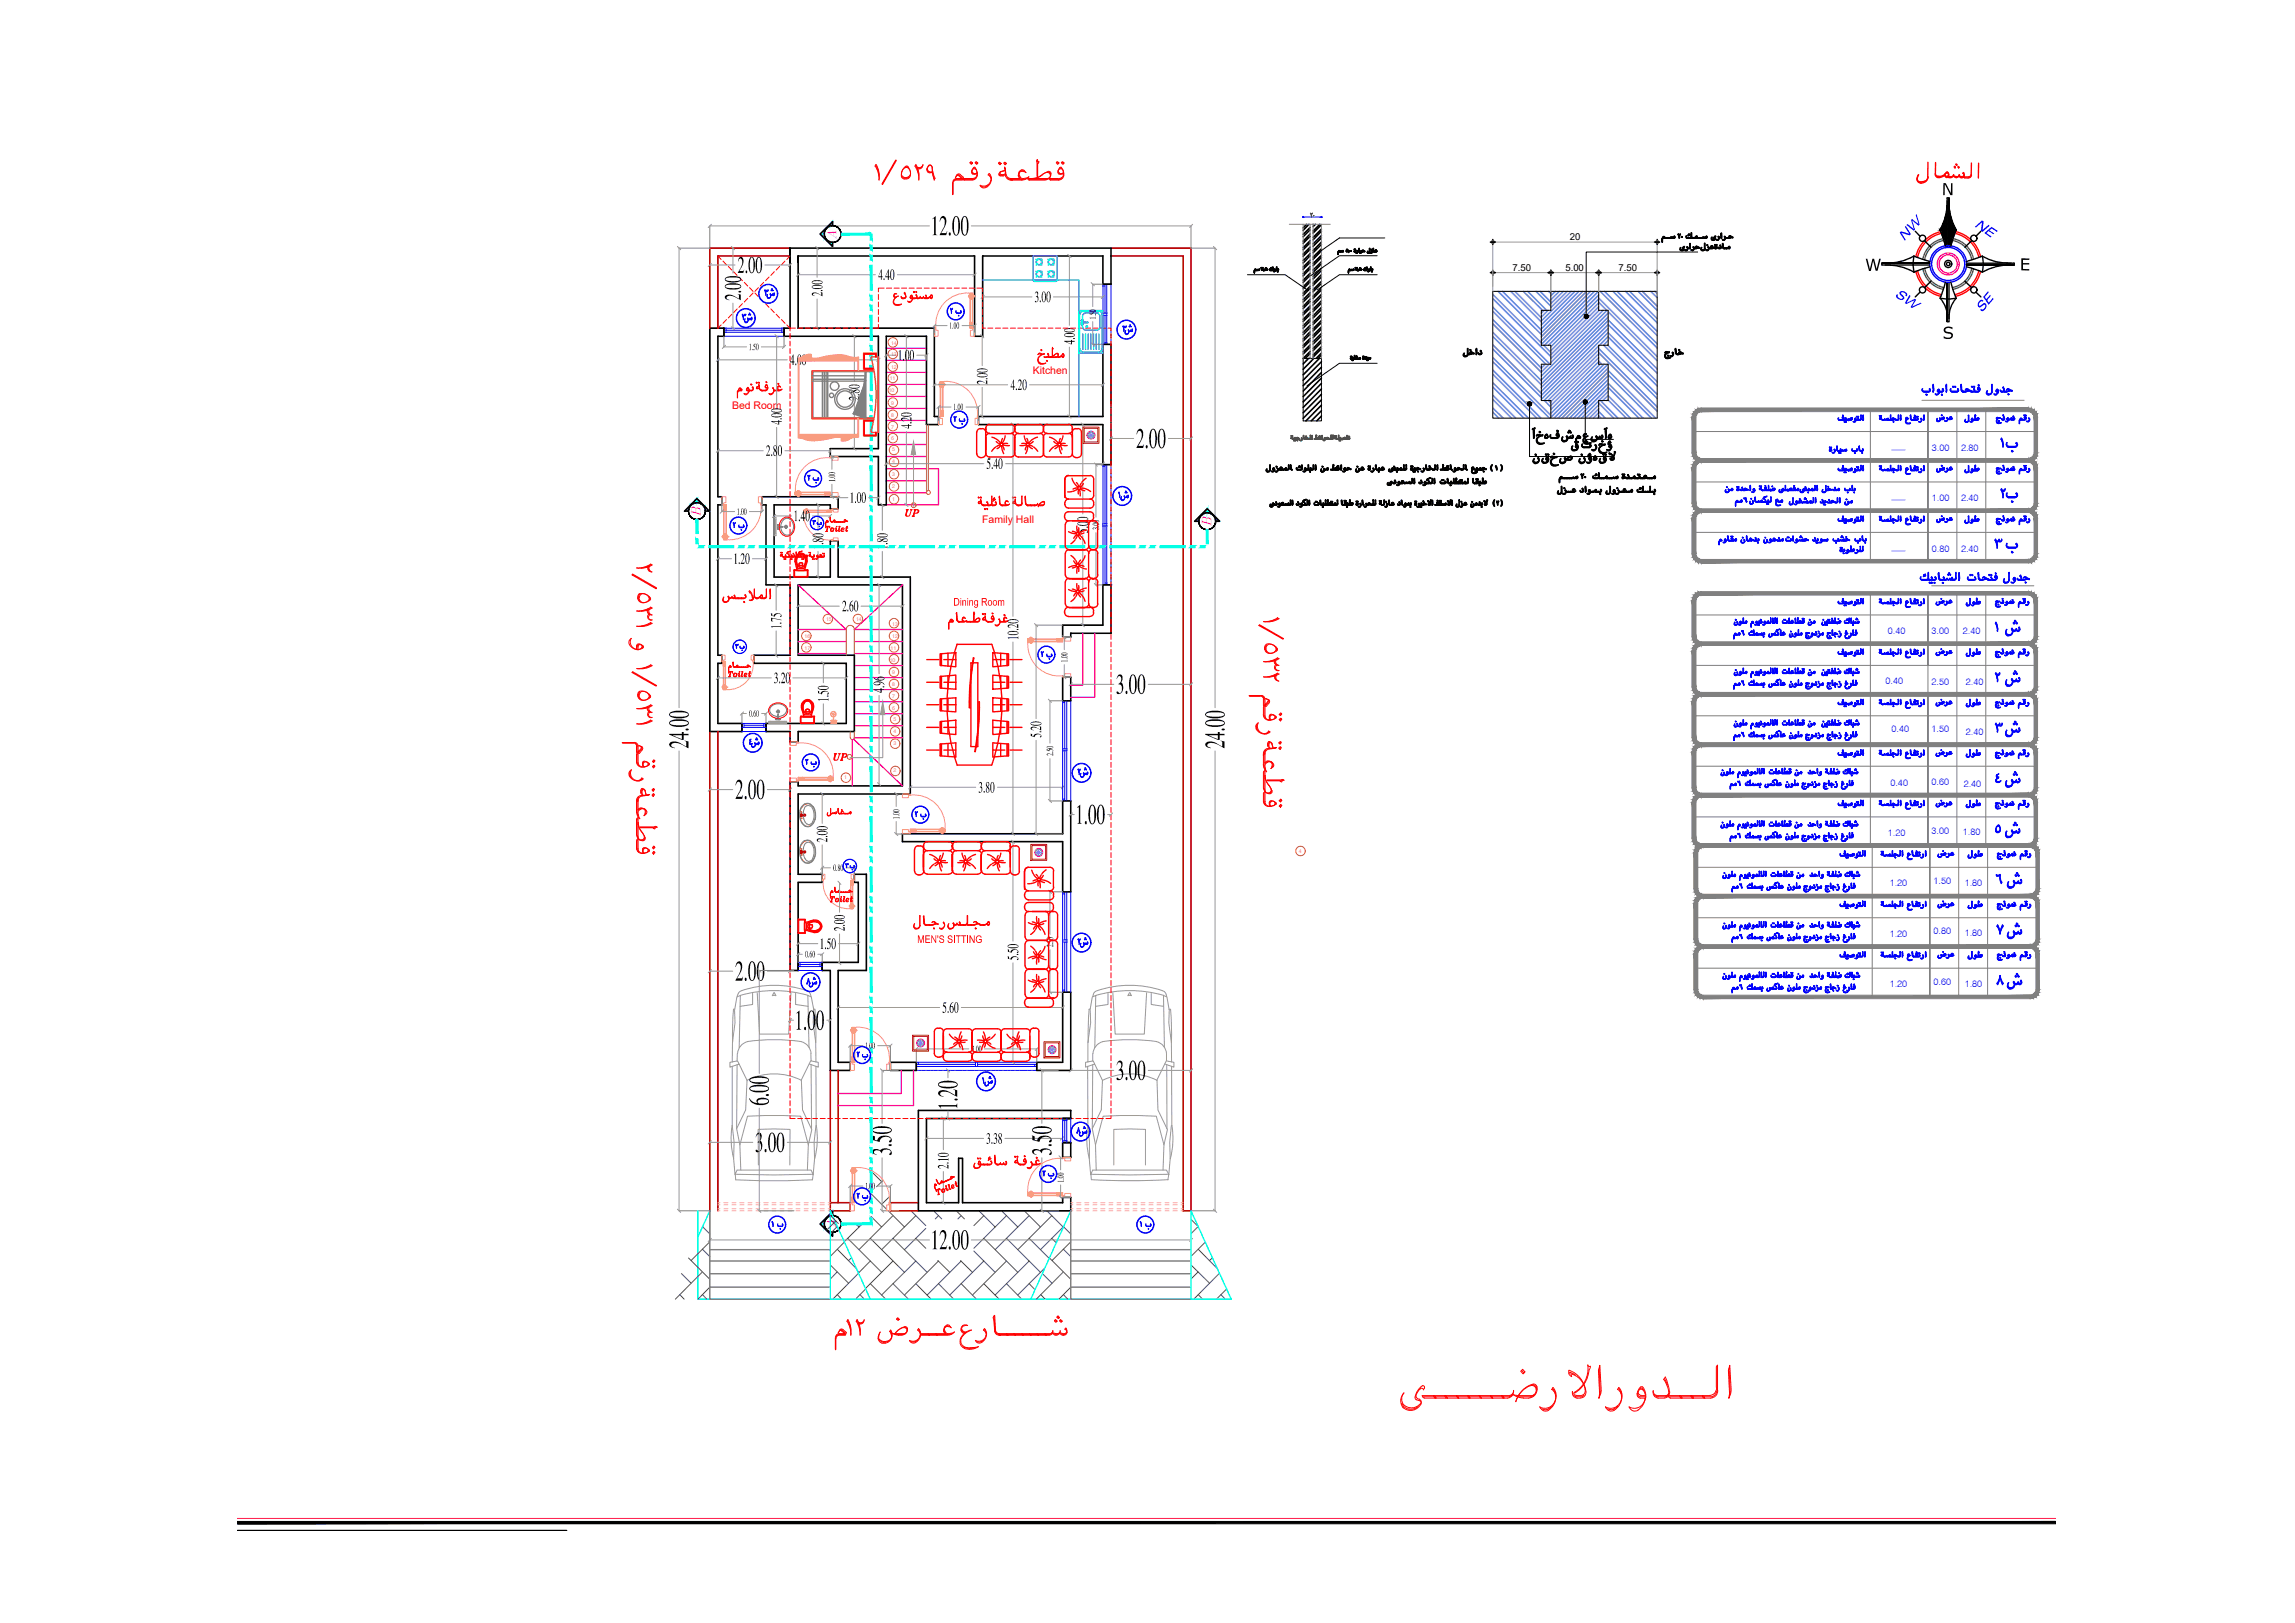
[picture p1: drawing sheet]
<svg xmlns="http://www.w3.org/2000/svg" width="420mm" height="297mm" viewBox="0 0 420 297" stroke-linecap="round" stroke-linejoin="round" font-family="sans-serif">
<defs><g id="words">
<g font-size="12.3" fill="#00f">
<text x="356.7" y="176.4">A 7</text>
<text x="356.7" y="183.1">A 8</text>
</g>
<g font-size="8.8" fill="#00f">
<text x="359.8" y="118.9">A 1</text>
<text x="359.8" y="128.1">A 2</text>
<text x="359.8" y="137.2">A 3</text>
</g>
<g font-size="8.4" fill="#00f">
<text x="360.9" y="85">F1</text>
<text x="360.9" y="94.5">F2</text>
<text x="359.8" y="103.7">F 3</text>
</g>
<g font-size="7.9" fill="#00f">
<text x="142.2" y="182">A8</text>
<text x="191.6" y="209.5">A8</text>
</g>
<g font-size="6.2" fill="#00f">
<text x="136.2" y="56.4">A3</text>
<text x="131.9" y="61">A3</text>
<text x="201.8" y="63.1">A3</text>
</g>
<g font-size="6.2" fill="#f00">
<text x="201.1" y="93.5">A1</text>
<text x="193.7" y="175.3">A2</text>
<text x="176" y="200.7">A1</text>
</g>
<g font-size="5.8">
<text x="170.4" y="43">12.00</text>
<text x="208" y="82">2.00</text>
<text x="126.1" y="137" transform="rotate(-90 126.1 137)">24.00</text>
<text x="224.2" y="137" transform="rotate(-90 224.2 137)">24.00</text>
<text x="134.6" y="146.2">2.00</text>
<text x="196.8" y="150.8">1.00</text>
<text x="145.4" y="188.5">1.00</text>
<text x="140.7" y="202.4" transform="rotate(-90 140.7 202.4)">6.00</text>
<text x="138.2" y="210.8">3.00</text>
<text x="170.4" y="228.6">12.00</text>
</g>
<g font-size="5.8" fill="#f00">
<text x="204.3" y="126.9">3.00</text>
<text x="204.3" y="197.6">3.00</text>
<text x="175.2" y="203.2" transform="rotate(-90 175.2 203.2)">1.20</text>
</g>
<text font-size="5.8" fill="#989898" x="134.6" y="179.5">2.00</text>
<text font-size="5.8" fill="#0ff" x="163.2" y="211.5" transform="rotate(-90 163.2 211.5)">3.50</text>
<text font-size="5.8" fill="#00f" x="192.5" y="211.5" transform="rotate(-90 192.5 211.5)">3.50</text>
<g font-size="5.7" fill="#00f">
<text x="140.4" y="138.3" transform="rotate(-90 140.4 138.3)">A4</text>
<text x="193.7" y="143.9">A2</text>
<text x="153.5" y="195.8">F 2</text>
<text x="205.3" y="226.8">F 1</text>
</g>
<text font-size="5.7" fill="#989898" x="137.9" y="226.8">F 1</text>
<g font-size="5.3" fill="#00f">
<text x="170.4" y="59.6">F 2</text>
<text x="171.1" y="79.4">F 2</text>
<text x="144.3" y="90">F 2</text>
<text x="130.9" y="98.8">F 2</text>
<text x="187" y="122.4">F 2</text>
<text x="143.9" y="142.2">F 2</text>
<text x="164" y="151.7">F 2</text>
<text x="187.3" y="217.3">F 2</text>
</g>
<text font-size="5.3" fill="#545454" x="153.5" y="221.5">F 2</text>
<g font-size="4.9">
<text x="135" y="49.9">2.00</text>
<text x="135.6" y="55" transform="rotate(-90 135.6 55)">2.00</text>
</g>
<g font-size="4.9" fill="#00f">
<text x="145.7" y="98.1">F 3</text>
<text x="131.6" y="120.6">F 3</text>
<text x="151.7" y="160.9">F 3</text>
</g>
<g font-size="4" fill="#b88a00">
<text x="164.7" y="95.6">UP</text>
<text x="151.3" y="140.4">UP</text>
</g>
<text font-size="3.7" fill="#f00" x="355.5" y="35.7">N</text>
<g font-size="3.7">
<text x="341.4" y="49.6" transform="rotate(-1 341.4 49.6)">W</text>
<text x="369.8" y="49.5" transform="rotate(1 369.8 49.5)">E</text>
<text x="355.7" y="62" transform="rotate(-1 355.7 62)">S</text>
</g>
<g font-size="3.2">
<text x="160.8" y="51.2">4.40</text>
<text x="150.6" y="54.3" transform="rotate(-90 150.6 54.3)">2.00</text>
<text x="189.4" y="55.3">3.00</text>
<text x="164.4" y="65.9">1.00</text>
<text x="180.7" y="70.4" transform="rotate(-90 180.7 70.4)">2.00</text>
<text x="185" y="71.4">4.20</text>
<text x="143.1" y="77.7" transform="rotate(-90 143.1 77.7)">4.00</text>
<text x="140.2" y="83.4">2.80</text>
<text x="166.9" y="78.5" transform="rotate(-90 166.9 78.5)">4.20</text>
<text x="155.6" y="92">1.00</text>
<text x="134.3" y="103.2">1.20</text>
<text x="154.2" y="111.9">2.60</text>
<text x="143" y="115.1" transform="rotate(-90 143 115.1)">1.75</text>
<text x="186.4" y="117.2" transform="rotate(-90 186.4 117.2)">10.20</text>
<text x="161.9" y="126.8" transform="rotate(-90 161.9 126.8)">4.96</text>
<text x="190.6" y="135" transform="rotate(-90 190.6 135)">5.20</text>
<text x="179.1" y="145.1">3.80</text>
<text x="151.5" y="154.2" transform="rotate(-90 151.5 154.2)">2.00</text>
<text x="154.6" y="170.4" transform="rotate(-90 154.6 170.4)">2.00</text>
<text x="186.4" y="175.8" transform="rotate(-90 186.4 175.8)">5.50</text>
<text x="172.5" y="185.4">5.60</text>
<text x="180.5" y="209.3">3.38</text>
<text x="173.6" y="213.9" transform="rotate(-90 173.6 213.9)">2.10</text>
</g>
<g font-size="3.2" fill="#f00">
<text x="196.8" y="63.1" transform="rotate(-90 196.8 63.1)">4.00</text>
<text x="180.6" y="85.8">5.40</text>
<text x="150.7" y="100.6" transform="rotate(-90 150.7 100.6)">1.80</text>
<text x="199.2" y="97.6" transform="rotate(-90 199.2 97.6)">5.00</text>
<text x="141.6" y="125">3.20</text>
<text x="151.7" y="128.5" transform="rotate(-90 151.7 128.5)">1.50</text>
</g>
<text font-size="3.2" fill="#ff9f7f" x="144.6" y="66.8">4.00</text>
<text font-size="3.2" fill="#808080" x="157.3" y="73.3" transform="rotate(-90 157.3 73.3)">2.80</text>
<text font-size="3.2" fill="#00f" x="145.3" y="95.4">1.40</text>
<text font-size="3.2" fill="#0ff" x="162.5" y="100.6" transform="rotate(-90 162.5 100.6)">1.80</text>
<text font-size="3.2" fill="#989898" x="150.1" y="173.7">1.50</text>
<g font-size="2.9" fill="#00f">
<text x="361.4" y="41.4" transform="rotate(34 361.4 41.4)">NE</text>
<text x="348.6" y="44.2" transform="rotate(-47 348.6 44.2)">NW</text>
<text x="346.7" y="54.1" transform="rotate(34 346.7 54.1)">SW</text>
<text x="362.8" y="57.3" transform="rotate(-50 362.8 57.3)">SE</text>
</g>
<g font-size="2.3" fill="#f0f">
<text x="153.1" y="43.6" transform="rotate(-90 153.1 43.6)">A</text>
<text x="128.3" y="94.4" transform="rotate(-90 128.3 94.4)">B</text>
<text x="221.8" y="96.3" transform="rotate(-90 221.8 96.3)">B</text>
<text x="153.1" y="224.5" transform="rotate(-90 153.1 224.5)">A</text>
</g>
<g font-size="2.1" fill="#f00">
<text x="174.5" y="110.9">Dining Room</text>
<text x="167.9" y="172.6">MEN'S SITTING</text>
</g>
<g font-size="1.9">
<text x="200.6" y="58.4" transform="rotate(-90 200.6 58.4)">1.50</text>
<text x="137.1" y="64.1">1.50</text>
<text x="173.8" y="60.1">1.00</text>
<text x="174.5" y="75">1.00</text>
<text x="152.9" y="88.2" transform="rotate(-90 152.9 88.2)">1.00</text>
<text x="134.9" y="94.2">1.00</text>
<text x="195.4" y="121.2" transform="rotate(-90 195.4 121.2)">1.00</text>
<text x="137.1" y="131.2">0.60</text>
<text x="192.8" y="138.3" transform="rotate(-90 192.8 138.3)">2.50</text>
<text x="164.7" y="149.9" transform="rotate(-90 164.7 149.9)">1.00</text>
<text x="147.4" y="175.2">0.60</text>
<text x="158.4" y="192">1.00</text>
<text x="158.4" y="217.7">1.00</text>
</g>
<g font-size="1.9" fill="#f00">
<text x="189.1" y="68.5">Kitchen</text>
<text x="134" y="74.8">Bed Room</text>
<text x="179.8" y="95.7">Family Hall</text>
<text x="201.2" y="97" transform="rotate(-90 201.2 97)">3.00</text>
<text x="192.8" y="173.3" transform="rotate(-90 192.8 173.3)">2.50</text>
<text x="177.9" y="192.6">3.00</text>
</g>
<g font-size="1.9" fill="#00f">
<text x="152.6" y="159.4">0.80</text>
<text x="194.8" y="216.4" transform="rotate(-90 194.8 216.4)">1.00</text>
</g>
<g font-size="1.7">
<text x="287.4" y="44">20</text>
<text x="276.9" y="49.6">7.50</text>
<text x="286.6" y="49.6">5.00</text>
<text x="296.3" y="49.6">7.50</text>
</g>
<g font-size="1.7" fill="#00f">
<text x="346.3" y="82">___</text>
<text x="353.7" y="82.5">3.00</text>
<text x="359" y="82.5">2.80</text>
<text x="346.3" y="91.2">___</text>
<text x="353.7" y="91.7">1.00</text>
<text x="359" y="91.7">2.40</text>
<text x="346.3" y="100.4">___</text>
<text x="353.7" y="101">0.80</text>
<text x="359" y="101">2.40</text>
<text x="345.6" y="116.1">0.40</text>
<text x="353.6" y="116.1">3.00</text>
<text x="359.4" y="116">2.40</text>
<text x="345.2" y="125.2">0.40</text>
<text x="353.6" y="125.4">2.50</text>
<text x="359.9" y="125.3">2.40</text>
<text x="346.3" y="134">0.40</text>
<text x="353.6" y="134.1">1.50</text>
<text x="359.9" y="134.6">2.40</text>
<text x="346.1" y="143.9">0.40</text>
<text x="353.6" y="143.7">0.60</text>
<text x="359.5" y="144">2.40</text>
<text x="345.6" y="153">1.20</text>
<text x="353.6" y="152.6">3.00</text>
<text x="359.4" y="152.9">1.80</text>
<text x="354" y="161.8">1.50</text>
<text x="346" y="162.2">1.20</text>
<text x="359.7" y="162.1">1.80</text>
<text x="346" y="171.4">1.20</text>
<text x="354" y="171">0.80</text>
<text x="359.7" y="171.4">1.80</text>
<text x="346" y="180.7">1.20</text>
<text x="354" y="180.2">0.60</text>
<text x="359.7" y="180.6">1.80</text>
</g>
<g font-size="1" fill="#cd6928">
<text x="163.1" y="65.2">13</text>
<text x="163.1" y="63.1">14</text>
<text x="162.7" y="71.8">10</text>
<text x="162.9" y="69.6">11</text>
<text x="163.1" y="67.5">12</text>
<text x="163.1" y="76.3">8</text>
<text x="163.1" y="74.1">9</text>
<text x="163.1" y="78.4">7</text>
<text x="163.1" y="80.6">6</text>
<text x="163.4" y="82.6">5</text>
<text x="163.4" y="87.1">3</text>
<text x="163.4" y="84.8">4</text>
<text x="163.4" y="89.3">2</text>
<text x="163.4" y="91.6">1</text>
<text x="151.2" y="113.7">15</text>
<text x="156.7" y="113.7">14</text>
<text x="147.3" y="116.8">16</text>
<text x="147.3" y="118.9">17</text>
<text x="163.1" y="118.9">11</text>
<text x="163.4" y="116.8">12</text>
<text x="163.4" y="114.5">13</text>
<text x="162.9" y="121.1">10</text>
<text x="163.4" y="125.6">8</text>
<text x="163.4" y="123.4">9</text>
<text x="163.4" y="127.7">7</text>
<text x="163.4" y="129.9">6</text>
<text x="163.6" y="131.9">5</text>
<text x="163.6" y="136.4">3</text>
<text x="163.6" y="134.1">4</text>
<text x="154.5" y="142.6">1</text>
<text x="163.6" y="141.4">2</text>
<text x="237.8" y="156">4</text>
</g>
</g></defs>
<!-- layer: Arabic Text -->
<g fill="none" stroke="#f00" stroke-width=".18">
<path d="M160.3 30.1l-.1 .3M160.4 30.3l.3 .7 .2 1.1M160.4 30.1l.5 1.4v1.4a4.1 4.1 0 0 0-.7-2.5M164 29.3l.1 .1-2.5 4.4-.2-.1zM165.1 32.5l.4 .3M165.5 32.8h.4M165.7 30.7l.3-.1 .3 .1M165.9 30.4a1.84 1.84 0 0 0-.8 2.1M165.9 30.4l.3 .1M166.1 30.6a1.16 1.16 0 0 1 .6 1.2M166.1 30.7a1.05 1.05 0 0 0-.8 1.6 .91 .91 0 0 0 1.4-.5M166.2 30.5l.5 .9v.7"/>
<path d="M166.5 32.3l-.7 .3-.6-.2M166.7 32.1a.78 .78 0 0 1-.7 .6M167.6 30.3l.4 .7 .2 1.1M167.7 30.1l.5 1.4v1.4a4.1 4.1 0 0 0-.7-2.5M167.7 30.1l-.2 .3M168.9 30.5a.74 .74 0 0 1-1 .2M168.9 30.1a.74 .74 0 0 1-1 .8M169 30.1a.74 .74 0 0 1-1.2 .4M169.7 30.9a.61 .61 0 0 0 .3 .7 .61 .61 0 0 0 .7-.1M169.7 31l.3 .5h.6M170 30.4a.61 .61 0 0 0-.1 .9 .61 .61 0 0 0 .8 .1M170 30.4l.4-.1 .3 .4"/>
<path d="M170.4 30.2h-.3l-.4 .7M170.4 30.2l.2 .3 .2 1 .4 1.1-.2 .4M170.6 30.7l.1 1.1M170.7 31.7l.4 1.2M170.7 31.6l.4 1.1M175 32.9l-.2 .1-.3 .5-.1 2.1v-2.2M175.1 32.7a.7 .7 0 0 0-.7 .7M175.1 32l-.2 .5 .3-.3M175.2 32a.4 .4 0 0 1 .6-.1l.6 .6-.2 .5h-1.2M175.2 32h.3l.7 .6M175.5 32.2l.6 .5h-1M175.5 32.1l-.3 .1"/>
<path d="M176.1 32.8h-1.2l-.2 .1-.2 .3M177.5 29.8l.3-.2 .2 .2-.2 .3zM177.7 29.7l.3 .3M177.9 31.5v.1a.65 .65 0 0 0 1 .2M178 31.1l.4-.2 .4 .2M178 31.6a.66 .66 0 0 0 .9 .1M178 31.1v.4l.1 .1M178.2 30.8l.2-.1 .2 .2M178.2 30.7l-.4 .8M178.5 30.7a1.3 1.3 0 0 1 .4 1.3 1.3 1.3 0 0 1-.9 1M178.5 30.6l-.3 .1M178.6 32.6l-.4 .2h-1.8"/>
<path d="M178.6 29.7l.3 .3M178.7 29.6l.3 .2-.2 .3-.3-.3zM178.7 31.1a.99 .99 0 0 1-.7 1.6h-1.7l.2 .3h1.5M178.9 31.6l-.5 .2-.3-.1M179.4 33.9l.5 .5 .6-.1M179.7 34.1l.8 .1M180.9 32a.95 .95 0 0 1 .5 1.1M181 33.8l-.5 .4M181 31.9l.4 .7M181 31.8l-.1 .2M181.1 31.7a1.64 1.64 0 0 1-.5 2.6M181.4 33a1.33 1.33 0 0 1-2 .9"/>
<path d="M182.8 29.9l.2-.2 .3 .2-.2 .3zM182.9 29.7l.3 .3M183 31.8l.1 .3h.6M183.1 32.2h.5M183.2 31.4l.8-.2-.8 .2a.47 .47 0 0 0-.2 .7l.1 .1M183.3 31.4l-.2 .3 .1 .2 .4 .1M183.8 29.9l.2-.2 .3 .2-.3 .3zM183.8 29.7l.3 .3M184.1 31.8l-.5 .1M184.1 31.8l-.5 .4M184.2 32l-.3-1.4 .2 1.7a.95 .95 0 0 0 1 .7h1.9M184.2 31.9a.87 .87 0 0 0 .9 .8"/>
<path d="M184.3 32.5l.3 .2 .6 .1M185 32.7l.3 .3M186.6 31.8a.9 .9 0 0 0 .5 .9 .9 .9 0 0 0 1-.2l.3-.1a1.8 1.8 0 0 1-1.4 .6M186.6 31.5l-.2 .4a.61 .61 0 0 0 .4 .8h-1.9M186.8 31.4l-.2 .4M186.8 31.3a.78 .78 0 0 0 0 1.3M186.8 31.3h.5l.3 .1M187.5 31.2l-.5-.1-.4 .4M187.5 31.2l.3 .4-.4-.2h-.5M187.9 32.7l-.6 .1h-2.2M188.3 32.8h3.2M188.5 33h2.8"/>
<path d="M189.9 29.3l.2 .4M189.9 29.2l-.1 .1v.4M189.9 29.2l.1 .3 .2 .1M190.2 29.7l-.2 .2v2.4h-.1v-2.6M191.6 31.6l-1.4 .8-1.2 .3 1.1-.3 .6-.4M191.6 31.6a.55 .55 0 0 1 .7 .4 .55 .55 0 0 1-.6 .7h-3.5l.2 .3M191.7 31.5a.52 .52 0 0 1 .5 .2 .52 .52 0 0 1 .1 .5M192 32.6l-.5 .2M192.1 32.7h1.7M192.1 32.7l.3 .3h1.4M192.4 31.7a1.04 1.04 0 0 1-1.1 1.2M192.4 31.7a.41 .41 0 0 0-.6-.3l-1.1 .7"/>
<path d="M193.4 29.7l.3 .3M193.6 29.6l.3 .2-.3 .3-.2-.3zM193.7 31.5v.1a.65 .65 0 0 0 1 .2M193.8 31.6a.66 .66 0 0 0 .9 .1M193.9 31.6a.43 .43 0 0 1 .1-.7 .43 .43 0 0 1 .6 .4l.1 .5M194 30.8l.2-.1 .2 .2M194 30.7l-.4 .8M194.3 29.8l.2-.2 .3 .2-.2 .3zM194.3 30.6l-.3 .1M194.3 30.7a1.3 1.3 0 0 1 .5 1.3 1.3 1.3 0 0 1-1 1M194.4 32.6l-.4 .2h-1.8M194.4 29.7l.3 .3"/>
<path d="M194.7 31.6l-.5 .2-.3-.1M194.7 31.8l-.2 .6-.7 .3M163.6 55a.71 .71 0 0 0 .2 .8 .71 .71 0 0 0 .7 .1l.6-.2h-1.1M163.6 54.2l.3 .3M163.6 54.9l.4-.5 .5-.2a1.2 1.2 0 0 0-.9 .8M163.6 54.9l.1 .5 .3 .3M163.8 53.7l-.2 .5M163.8 53.8h.4l-.4 .1-.1 .2M163.8 55.7l.5 .1h.5M164.1 54.4l-.4-.3 .3 .3M165 54.2v.3l.2 .1M165 54.2l.2 .3"/>
<path d="M165 54.5l.3 .1M165.1 54.5h.5M165.2 54.7h.4M165.2 54.6h.4M165.5 53.6l.3 .7M165.6 53.5l-.1 .2M165.6 53.6l.1 .4M165.6 53.5l.3 .8M165.8 54.4l-.2 .2M165.8 54.3v.2l-.2 .1M165.8 54.3l-.1 .2M166.7 54.4l.1 .2h.2"/>
<path d="M166.7 54.2l.3 .1M166.8 54.2v.3h.9M166.8 54.2a.56 .56 0 0 1 .2 .8 .56 .56 0 0 1-.8 .1l.2 .2a.65 .65 0 0 0 .7-.7M166.8 54.7h.7M166.8 54.1l-.2 .4 .2 .1M166.8 54l.3 .2v.4M167 54.5l.1 .1M167.2 53.5l.1-.2 .1 .2-.1 .1zM167.2 53.4l.2 .1M167.7 53.4l.1 .1M167.7 53.3l.1 .2v.1l-.2-.1zM167.7 54.6h-.6"/>
<path d="M167.7 53.9v.1M167.7 53.9l.2 .5-.3 .2M167.8 54.5h.4M167.8 54.6h.4M167.8 54.5l.1 .1M167.9 54.2l-.2-.2 .1 .3-.1 .2M167.9 54.7h.2M168.3 54.5l.2-.3-.1 .3-.2 .1M168.4 54.5l-.2 .1M168.5 54.5h.5M169 54.4l-.3 .2-.3-.2 .4 .1M135.3 71.4l-.3 .1v.2v1.1v-1"/>
<path d="M135.3 71.1l-.1 .2 .3-.2M135.4 71.1h.1l.3 .3M135.5 71.1l.2 .3h-.4M135.6 71.1l.3 .2-.1 .2h-.5l-.2 .3M135.6 71l-.3 .1M135.7 71.5h-.5l-.2 .2M136.7 71.3v.1l.4 .1M136.8 70.9l.3 .2v.4h-.4zM136.9 71l-.1 .1M137 71.1l.1 .4M137.1 71.4l.1 .1M137.1 71.5v.3a.51 .51 0 0 1-.8 .3l-.1-.1"/>
<path d="M137.1 71.5l-.3 .5h-.6M137.4 70.3h.1l.2 .1-.2 .1zM137.5 70.3l.1 .1M137.7 70.9l.1 .5h-1v-.3l.1-.1 .1 .1M137.7 71.4l-.6 .1M137.8 70.8l.1 .3M137.8 70.8l.1 .4M137.9 71.3l-.2 .2h-.5M138.5 70l.1 .1M138.5 71.1h.1M138.5 69.9l.1 .1-.1 .2-.1-.2zM138.5 70.9v.2h.3l.2-.1h-.2"/>
<path d="M138.6 71.1h.2M138.7 70.7l-.2 .3M138.7 70.7v.3M138.9 70l.1 .1M138.9 69.9l.2 .1-.1 .2-.2-.2zM138.9 70.7l-.3 .1M139.1 71.1l-.2-.8 .1 .9M139.1 71l.3 .4M139.1 71.2l.4 .3M139.1 71.3l.4 .2M139.4 71.5h.7M140.1 70.8l.1 .2h.4"/>
<path d="M140.1 70.9h.4M140.2 71.4h-.8l.1 .1M140.2 69.9l.1-.1 .1 .2h-.1zM140.2 70.9v-.4a.41 .41 0 0 1 .3 .5 .41 .41 0 0 1-.3 .4M140.2 70.5h.2M140.2 69.9l.2 .1M140.2 70.4l-.1 .4M140.4 70.4l.2 .7M140.4 70.4h-.1M140.4 71.4l-.2 .1h-.8M140.5 70.8l-.3 .1M140.6 71.1l-.1 .2-.3 .2"/>
<path d="M140.9 72.1h.3M141.4 71a.59 .59 0 0 1 .1 .8 .59 .59 0 0 1-.7 .2l.2 .2a.68 .68 0 0 0 .7-.8M141.5 72l-.3 .1M141.5 71l.2 .3M141.5 70.9l.2 .5M141.5 71l-.1 .1M141.7 71.4l.1 .1M141.7 71.5h1M142.3 71.1l.2 .3h-.9M142.4 70.2l.1-.1 .1 .2-.1 .1zM142.4 70.8l.3-.2 .2 .3M142.4 71l.2 .4"/>
<path d="M142.4 70.8v.3M142.4 70.2l.1 .1M142.5 70.8l-.1 .2M142.5 70.8l.4 .1M142.8 70.7h-.2a.37 .37 0 0 0-.3 .3 .37 .37 0 0 0 .2 .4M143 71.4h-.3M143.2 71.2l-.6 .1M143.2 71.2l-.4 .3h-1M190 65.9l.3 .5M190.1 65.8v.4M190.1 64.8h1M190.2 66.2l.3 .3"/>
<path d="M190.2 65.4l-.1 .4M190.3 66.4l.8 .2M190.4 64.8l-.4 .1M190.5 64.8l.3 .1M190.6 64l.1 .2M190.6 64l.1 .1v.1l-.2-.1zM190.8 64.9a.94 .94 0 0 0-.8 .8 .94 .94 0 0 0 .5 1l1-.3-1.1 .1M191.1 65.3h.7M191.2 64.8l-.6 .2-.4 .4M191.2 65.3h.6M191.2 64.7l-.1 .2M191.2 65.3v.1h.4"/>
<path d="M191.2 64.7l-.4 .1-.5-.2-.3 .3M191.5 66l.1-.1 .2 .2-.1 .1zM191.6 66l.1 .1M191.8 64.8l.1 .2M191.9 65.3h1.5M191.9 65l-.1 .3M191.9 65.3l.1 .1M192 65.1l-.4 .3M192 65l-.2-.3 .2 .4M192.6 63.8v1.3l.2-1.3M192.7 63.7l.1 .2M192.7 63.6l.1 .2"/>
<path d="M192.7 63.6v.2M193.1 65l-.8 .3M193.4 64.7a.27 .27 0 0 1 .3 .3 .27 .27 0 0 1-.2 .3M193.4 64.7l-.3 .3M193.4 64.7h.2M193.5 64.6l-.7 .5-.5 .2M193.5 64.7l.3 .1M193.6 65.3h-1.6M193.6 65.3a1.27 1.27 0 0 0 1-.6l.2 .4-.2 .3M193.7 65.3l.1 .1M193.7 64.7v.3M193.7 64.8v.3l-.2 .3h-1.5"/>
<path d="M193.7 65.4h.2M194.3 65.2l-.6 .1M194.3 65.2l-.4 .2M194.3 65.1l.2 .3M194.3 65.1l.3 .3 .1-.1M194.5 64.9l-.2 .3M194.6 65.4h.1M194.8 65l-.2-.2-.1 .1 .2-.1 .1 .2M194.8 65l-.2 .3-.2-.3M152.8 95.5h1.7M153.3 95.5l-.1 .1M153.6 95.5v.1"/>
<path d="M153.9 95.5l.1 .1M154.2 95.5h.1M154.2 95.5l.1 .1M154.5 95.2h.1l.4 .2M154.6 95.2l.1-.1 .5 .3M154.6 95.2l.3 .2h-.4M154.9 95.4l-.3 .1h-1.7M155 95.4h.1M155.2 95.4l-.7 .2h-1.6M179.1 92l.3 .1M179.1 91l.1 .1M179.1 92.1h.1"/>
<path d="M179.1 90.9l.2 .2-.2 .1zM179.2 92.2h.2M179.2 91.8l.4-.1-.3 .1M179.4 91l.2-.1 .1 .2-.1 .1zM179.5 91l.1 .1M179.6 92l-.3 .1v-.3l-.2 .3M179.6 92l-.2 .1M179.6 92.1l-.1-.7 .1 .8M179.7 92.2l.4 .3M179.7 92.1l.4 .3M179.7 92.3l.4 .2M180.1 92.6h.4"/>
<path d="M180.2 93.1l.1-.1 .1 .2-.1 .1zM180.2 93.1l.2 .1M180.6 93.1l.1-.1 .1 .2-.1 .1zM180.7 91.9l.1 .3M180.7 92.4h-.7l.1 .2M180.7 91.9l.1 .2M180.7 92.4l-.6 .1M180.7 93.1l.1 .1M180.7 91.8l-.1 .1M180.7 91.8l.2 .5-.3 .2M180.7 92.4h.5M180.8 92.4l.1 .2h.4"/>
<path d="M180.8 92.1l-.1 .3M180.8 92.5h.5M181.6 92l-.2 .3-.2 .1M181.6 92v-1.3v1.4M181.6 92.1l-.3 .3M181.6 92.4l.1 .2h.4M181.6 92.1l-.1 .3-.2 .1M181.8 91.4v.1M181.8 91.5h.1M181.9 91.2l.1 .1M182 91.3l-.1 .1 .1 .1M182 91.1l.1 .1"/>
<path d="M182 91.1l-.2 .3M182.1 91.5l.2-.1-.5 .4 .1-.3M182.1 91.1l-.1 .2M182.2 91.9l.2 .2M182.2 92.4l-.6 .1M182.3 91.8l.1 .4M182.3 91.8l.1 .5M182.4 92.1l-.1 .3h-.7M182.4 92.3l-.3 .2M183 90.9v1.3M183 92.2l-.1-1.2 .1-.2 .1 1.4M183 92.2l.4 .3"/>
<path d="M183.1 92.2l.3 .3M183.1 92.2l.4 .4M183.3 92.4h.8M183.4 92.6h.8M184.1 91.8l-.1 .3 .2 .3M184.2 91.8h.3M184.2 91.7a.43 .43 0 0 0 0 .7M184.2 91.7l-.2 .1M184.3 91.6l.3 .3M184.6 91.9l-.3-.1h-.2l.1 .6M184.6 92.4l-1.2 .1M184.8 92.3l-.6 .1"/>
<path d="M184.8 92.2l-.6 .3M185.4 91l.1 .1M185.4 92.1h.1M185.4 90.9l.1 .2-.1 .1-.1-.2zM185.5 92.2h.2M185.5 91.8l.3-.1zM185.5 92.1h.2M185.6 91.8l-.2 .3M185.6 91.8v.3M185.8 91l.1 .1M185.8 90.9l.2 .2-.1 .1-.2-.2zM185.9 92l-.2 .1"/>
<path d="M185.9 92l-.2 .1h-.3v-.1M186 92.1l-.2-.7 .1 .8M186 92.1l.3 .3M186 92.2l.4 .3M186 92.3l.4 .2M186.3 92.6h.5M186.3 92.5h.5M187.1 92l-.3 .4h-.5l.1 .2M187.1 92v-1.3v1.4M187.1 92.1l-.3 .3M187.1 92.1l-.1 .3-.2 .1M187.7 90.9l.1 1.3 .4 .3"/>
<path d="M187.7 92.2l-.1-1.2 .1-.2 .1 1.4 .3 .2M187.8 92.2l.3 .3M188 92.4h1.7M188.1 92.4l.1 .2M188.1 92.6h1.5M188.1 92.5h1.6M188.8 92.5l-.1-.1 .1 .2M189.3 92.4l.1 .1M189.3 92.4l.1 .2M189.9 92.4l-.2 .1M189.9 92.1v.3l-.3 .1M190 92.1l-.2 .3"/>
<path d="M190.2 92.5h.7M190.3 92.4h.6M190.3 92.4h-.4l.6 .2M190.5 92.6h.3M191 92.4l.1-.1a.28 .28 0 0 0-.1-.4h-.1a1.35 1.35 0 0 0-.8 .9M191 91.8l.2 .2v.1M191.1 92.4l-.2 .1M191.2 91.9v.5l-.4 .2M191.2 91.9v-.1a1.11 1.11 0 0 0-1.2 .9M115.6 116.8a1.38 1.38 0 0 0 1 2 1.72 1.72 0 0 1-1.4-.8M115.6 116.9l-.4 .4v.7M115.8 105.1l4.4 2.5-.1 .2-4.4-2.6z"/>
<path d="M116.7 109.2v.4M116.8 109.5a1.18 1.18 0 0 0 1.9 .5l.3-.2M116.8 118.4v.5M116.8 118.4a.36 .36 0 0 1 .4-.4 .36 .36 0 0 1 .3 .5M117 108.7a1.84 1.84 0 0 1 2.1 .8M117 117.9l-.3 .3v.6M117.1 108.7l-.3 .4M117.1 108.8l-.2 .6 .3 .7M117.4 108.7a1.33 1.33 0 0 1 1.4 .6M117.5 108.7l-.3 .2-.2 .5M117.5 118.5a.91 .91 0 0 1-1 .4M117.5 118.2l.2 .3-.3 .2"/>
<path d="M117.7 118.2v.3M117.8 118.3l-.5-.4a.48 .48 0 0 0-.8 .3v.7M117.8 118.5l-.6 .3-.6 .1M118.6 111.6a.78 .78 0 0 0 .4 .9 .54 .54 0 0 0-.2 .6 .54 .54 0 0 0 .6 .4M118.8 109.3a.9 .9 0 0 1-.9 1 .9 .9 0 0 1-.9-1M118.8 103.6a.74 .74 0 0 0 .2 1M118.8 112.4a.61 .61 0 0 0-.2 .8 .61 .61 0 0 0 .8 .2M118.8 109.3l.1 .3-.1 .3M118.9 111.5a.71 .71 0 0 0 .4 1l-.6-.2-.2-.6M119 103.5a.73 .73 0 0 0 .3 1.2 .74 .74 0 0 1-.7-1.1M119.1 109.5l-.1 .3M119.1 103.2l.3 .2"/>
<path d="M119.1 111.1l.3 .2M119.1 113.9l.3 .2M119.1 103.2l-.4 .3a4.1 4.1 0 0 1-2.1 .4h1.4l1.4-.5M119.1 111.1l-.4 .3a4.1 4.1 0 0 1-2.1 .4h1.4l1.4-.5M119.1 113.9l-.4 .3a4.1 4.1 0 0 1-2.1 .4h1.4l1.4-.5M119.2 103.4l-.7 .3-1.1 .2M119.2 111.3l-.7 .3-1.1 .2M119.2 114l-.7 .4-1.1 .2M132.4 109.8v.1M132.4 110l.4 .2M132.4 109.9l.4 .2M132.5 109.3l-.1 .4"/>
<path d="M133.2 110l-.4 .2M133.3 110l-.5 .1M133.3 109.2l.1 .5M133.3 109.2l.2 .4M133.3 109.1v.1M133.4 109.1a.69 .69 0 0 1-.1 .9 .69 .69 0 0 1-.9 0l-.1-.4 .2-.3M133.4 109.7l-.2 .3M133.4 109.3l.3 .2 .3-.2M133.5 109.4h.4M134 109.3v-.2l-.2 .3-.4-.1M134.4 109l.1 .2-.2 .2M134.4 109.4l-.4-.1 .3 .2"/>
<path d="M134.4 108.9v.1M134.4 109l.1 .1M134.5 108.9l.1 .4-.3 .3M134.5 109.4l-.2 .1-.2-.1M134.5 109.4l.1 .1M134.6 109.6h1.6M135.1 109.4l.1 .2M135.1 109.4l.1 .1M135.7 109.4l.1 .2M135.7 109.4l.2 .1M136.2 110.1l.1 .2M136.2 110.1l.1 .1v.1l-.2-.1z"/>
<path d="M136.4 109.5h-1.9M136.4 108.8l-.1 .2M136.5 108.8l.1 .5M136.5 109.1l-.1-.2 .1 .3-.1 .2h-1.9M136.5 109.3l-.3 .2M137.1 108.2h.2a1.53 1.53 0 0 1 .5 1.3M137.1 108.2l.2 .3v-.1M137.3 108.3l.3 .6 .1 .6M137.9 109.5l-.5 .4M138.1 109.1v-1.3v1.2l-.2 .4-.3 .4h-.4M138.2 109.1l.3 .3M138.2 109.3l.3 .2-.1-.1"/>
<path d="M138.5 109.6h.2M138.5 109.5l-.3-.2-.1-.4v.3a.64 .64 0 0 1-.9 .6M139.1 109.3l-.3 .2h-.3M139.1 109.4l-.4 .1M139.1 109.3l.2 .2M139.1 109.3l.2 .2 .2-.1M139.2 109.2l.2 .2M139.3 109.1l-.2 .3M139.3 109h.1l.2 .1M139.3 109h.2l.1 .1M139.3 108.9l.3 .1-.2 .5M139.3 108.9a.87 .87 0 0 1-.9 .5"/>
<path d="M139.4 109.5v.1M139.6 109.4l.1 .1M139.6 109.2l-.2 .2M139.6 109.6h.4M140.3 109.1l-.3 .4M140.3 109.2v-1.4v1.4l-.2 .2h-.6M140.4 109.1l-.3 .4h-.5M141 108v1.3M141 107.8l.1 1.4-.1 .4zM142.9 101.1l.1 .1zM142.9 101.1v.1M143 101.7h.1"/>
<path d="M143 101.7v-.1l-.1 .1 .1 .1M143.1 101.1l.1 .1M143.2 101.5h-.3M143.2 101.7l-.1 .1-.2-.1M143.2 101.6l-.1 .1M143.2 101.7l-.1-.4 .1 .5M143.2 101.8l.2 .2M143.2 101.8l.3 .1M143.2 101.7l.2 .2M143.4 101.9h.3M143.4 101.9l.1 .1M143.4 101.9h.4"/>
<path d="M143.5 102.3h.1zM143.5 102.3h.1M143.7 102.3h.2zM143.7 102.3h.1M143.8 101.5l.1 .3-.1 .1M143.8 101.6v.1M143.8 101.5l.1 .3M143.9 101.8l-.5 .2M144.1 101.2v.2l-.1-.1M144.1 101.2l.4 .6-.1 .1M144.2 101.2l.4 .6M144.2 101l-.2 .3"/>
<path d="M144.2 101l.5-.2-.5 .3M144.2 101.1l-.1 .1M144.5 101.7l-.1 .2h-.6M144.5 101.8l-.1 .2-.6-.1M144.5 101.9h.4M144.6 101.9h.3M144.6 101.9v.1M144.6 102.3h.2zM144.7 102.3h.1M144.9 102.3h.1zM144.9 102.3h.1M144.9 101.5l.1 .3-.1 .1"/>
<path d="M144.9 101.6l.1 .1M144.9 101.5l.1 .3M145 101.9h.4h-.4M145 101.8l-.4 .2M145.2 101.3l.1 .1M145.2 101.2v.2zM145.4 101.5l-.1 .1M145.4 101.5l.1 .3M145.4 101.7v-.1l.1 .2M145.5 101.7l-.1 .2M145.5 101.8l-.2 .2-.3-.1M145.7 101l.1 .8"/>
<path d="M145.9 101.8l.1 .1M146 101.9l.1 .1M146.2 101.2v.1M146.3 101.2l.4 .6M146.3 101l.6-.2-.6 .3M146.3 101l-.1 .3M146.4 101.1l-.1 .1 .3 .6-.1 .1M146.6 101.7l-.1 .2h-.5M146.7 101.8l-.1 .2h-.6l-.2-.2 .2 .1M146.7 101.9h.5M146.7 101.9h.4M146.8 102.3h.1z"/>
<path d="M146.8 102.3h.1M147 102.3h.1zM147.1 102.3h.1M147.1 101.5l-.1 .1M147.1 101.5l.1 .3M147.1 101.9l.4-.1 .1 .2M147.1 101.7v-.1l.1 .2M147.2 101.7l-.1 .2M147.2 101.8l-.2 .2-.3-.1M147.2 101.9l.5-.3v.4M147.5 101.8l.1 .2 .1-.1M147.5 101.9h-.4"/>
<path d="M147.6 101.7l.1 .2M147.6 101.7h.2M147.6 101.9l.1 .1M147.7 101.9v-.2l-.2 .2M148.1 101.7l.2 .1M148.2 101.5h.2h-.2M148.2 101.8h.1M148.2 101.7h.1M148.2 101.5v.2M148.2 101.6v.2M148.4 101.7l-.1 .1M148.4 101.6l-.1 .1"/>
<path d="M148.4 101.7l-.1-.4 .1 .5M148.4 101.8l.3 .2M148.4 101.8l.3 .1M148.5 101.7l.2 .2M148.6 101.9h.4zM148.6 102h.3M148.6 101.9l.1 .1M148.7 102.3h.1zM148.7 102.3h.1M149 102.3h.1zM149 102.3h.1M149 101.5v.2"/>
<path d="M149 101.6l.1 .2M149 101.5l.1 .3M149.1 101.7l-.1 .2M149.1 101.8l-.2 .2M149.3 102.3l.3 .1M149.5 101.8l.2-.2 .1 .4M149.6 102h.4M149.6 101.7l.2 .3M149.6 101.9h.5M149.7 101.8l-.1-.1 .1 .2M149.7 101.9h.4M149.8 102a.31 .31 0 0 1-.5 .2"/>
<path d="M149.8 101.9v.1M149.8 101.9l-.3-.1 .1 .2M149.8 102l-.2 .4M150.1 101.5l.3 .1M150.1 101.8v.1M150.1 101.5h.2l.2 .4M150.1 101.7l.2-.1 .1 .1-.4 .3M150.2 101.9h.7M150.3 101.7l-.2 .2M150.3 101.9h.5M150.3 101.7l-.1-.1v.2l.1 .1M150.4 101.9v-.2l-.2-.1-.1 .2 .2 .2"/>
<path d="M150.5 101.9l.2 .1M150.5 101.9l-.2 .1M150.9 101.5v.3M150.9 101.6v.1M150.9 101.7l-.1 .2M150.9 101.8l-.1 .2M174 113.8l-.3 .3M174 113.4l-.1 .3 .1-.2M174 113.7l-.3 .2v.2v1.1v-1M174 113.4l.2-.1 .4 .3-.1 .3h-.6M174.1 113.4l.4 .3M174.1 113.5l.3 .2h-.4"/>
<path d="M174.2 113.4h-.2M174.4 113.8h-.5l-.2 .2M175.1 112.2l.1 1.3M175.2 113.5l-.2-1.2 .2-.2v1.4M175.2 113.5l.4 .4M175.2 113.5l.4 .3M175.3 113.5l.2 .2M176.1 113.4l.2 .3h-.8l.1 .2M176.2 113.1l.3-.2 .2 .3M176.2 113.3l.2 .4M176.2 113.1v.3M176.3 113.1l-.1 .2"/>
<path d="M176.3 113.1h.3M176.3 113.1l.4 .1M176.3 113a.43 .43 0 0 0 0 .7M176.4 113.7l.6-.1-.4 .2-1.1 .1M176.8 113.7l-1.3 .1M176.9 113.7h2.2M176.9 113.7l.1 .2h1.9M176.9 113.8h2.1M177.5 113.7l.1 .2M177.6 113.7l.1 .1M178.3 112.1l.1 .2-.1 1.2v-1.2M178.3 112v.2"/>
<path d="M178.3 112l.2 .3M178.7 113.4l.4-.2 .2 .2M178.7 113.4l-.8 .3 .7-.3M179.1 113.2h.2v.3M179.1 113.1l-.5 .3M179.1 113.1l.3 .2M179.2 113.7l-.2 .1M179.3 113.4l-.2 .3M179.4 113.2l-.1 .5-.4 .2M179.8 112.3h.1l.1 .1-.1 .1zM179.9 112.3l.1 .1M179.9 113.4h.1"/>
<path d="M179.9 113.3v.1h.3M180 113.5h.2M180 113.4h.2M180.1 113.4v-.3l-.2 .3M180.2 113.4l.2-.1-.2 .2M180.2 112.3h.1l.2 .1-.1 .1zM180.3 112.3l.1 .1M180.3 113l-.3 .1M180.5 113.4l-.2-.7 .1 .8M180.5 113.4l.3 .3M180.5 113.5l.4 .3M180.5 113.6l.4 .2"/>
<path d="M180.8 113.7h.8M180.8 113.7l.1 .2M181.5 113.2h.4M181.6 112.3l.1-.1 .1 .1-.1 .1zM181.6 112.2l.2 .1M181.6 112.7l-.1 .4 .1 .2M181.7 112.8h.1M181.8 112.8l.1 .2a.61 .61 0 0 1-.3 .9h-.8M181.8 112.7h-.1M181.8 113.7l-1 .1M181.9 112.9h-.3v.3M181.9 112.9l.1 .3"/>
<path d="M181.9 113.2h-.3M181.9 113.3l-.1 .3-.2 .1M182 113.3h-.4M182.3 114.4l.3 .1M182.8 113.4a.59 .59 0 0 1 .1 .8 .59 .59 0 0 1-.7 .1l.2 .3 .3-.1M182.9 114.3l-.2 .1M182.9 113.3l.2 .4M182.9 113.2l.3 .7M182.9 113.3l-.1 .1M183 113.7h.8M183.1 113.7l-.2 .6-.2 .2M230.6 114.3l4.4 2.6-.1 .1-4.4-2.5z"/>
<path d="M231.5 118.4v.5M231.6 118.8a.78 .78 0 0 0 .6 .7M231.8 117.9a1.49 1.49 0 0 1 2 1.1v.1M231.8 117.9l-.3 .5M231.9 118l-.3 .7 .3 .6M232.2 117.9a1.33 1.33 0 0 1 1.3 .6M232.2 118a.86 .86 0 0 0-.4 .9 .86 .86 0 0 0 .7 .7M233.6 118.5v.4M233.6 118.6l.1 .3-.2 .2M233.6 118.9a1.16 1.16 0 0 1-1.1 .7M233.8 119.1l-.9 .4h-.7M233.8 113.1l.4 .1-.9 .4-1 .2h-1a4.2 4.2 0 0 0 2.6-.7"/>
<path d="M233.9 113.2l-.6 .3-1.2 .3M115.8 122.9l4.4 2.6-.1 .1-4.4-2.5zM116 136l.5 .2 .1 .3M116.1 135.9h-2.2l2 .1M116.1 135.9a.7 .7 0 0 1 .7 .6M116.3 136l.4 .5v1.2M116.5 138v1.5a.99 .99 0 0 0 .9 .9M116.5 136.5v1.2l.5 .2 .5-.7a.4 .4 0 0 0 0-.6l-.5-.2 .3 .3M116.6 138l.2-.3v1.8a.97 .97 0 0 0 .8 .8 .97 .97 0 0 0 1-.5 .42 .42 0 0 0-.3-.4 .42 .42 0 0 0-.4 .2M116.7 137.9v1.8l.2 .4M116.7 127v.5M116.8 127.4a.78 .78 0 0 0 .6 .7"/>
<path d="M116.8 136.6v1.1l.5-.7M117 127.2a.96 .96 0 0 0 .8 1 .96 .96 0 0 0 1.1-.7M117 126.5a1.84 1.84 0 0 1 2.1 .8M117.1 126.5l-.3 .5M117.1 126.6l-.2 .7 .3 .6M117.3 136.6l.1 .4M117.4 126.5a1.33 1.33 0 0 1 1.4 .6M117.5 126.6l-.3 .1-.2 .5M117.5 136.8v.2l-.6 .7M117.7 139.5l.1 .8M117.8 139.6v.5l.1 .3M117.9 139.4a.66 .66 0 0 0-.1 .9"/>
<path d="M118 139.3l-.4 .2M118 139.3l.8 .4M118.5 129.5l.2 .7 .6 .2M118.6 129.5a.78 .78 0 0 0 .4 .8M118.7 139.6l.1 .3-.2 .2M118.8 127.1v.4M118.8 130.2a.61 .61 0 0 0-.2 .8 .61 .61 0 0 0 .8 .3M118.8 139.7l.1 .3a1.82 1.82 0 0 1-1.5 .4M118.8 127.2l.1 .3-.1 .2M118.9 129.3a.7 .7 0 0 0 .5 1.1M119 130.3a.53 .53 0 0 0-.2 .7 .53 .53 0 0 0 .6 .3M119 127.7l-.9 .4h-.7"/>
<path d="M119.1 127.3l-.1 .4M119.1 121.7l.3 .1M119.1 129l.3 .1M119.1 131.8l.3 .2M119.1 121.7l-1.5 .6-1 .1M119.1 129l-1.5 .6-1 .1M119.1 131.8l-1.5 .6-1 .1M119.2 121.8l-.7 .3-1.1 .3M119.2 129.1l-.7 .3-1.1 .3M119.2 131.9l-.7 .3-1.1 .3M119.4 121.8l-1.4 .5-1.4 .1M119.4 129.1l-1.4 .6h-1.4"/>
<path d="M119.4 131.9l-1.4 .6h-1.4M119.7 139.1l.2 .2-.2 .3-.2-.3zM119.8 139.2l-.3 .2M133.4 122.2v.7v-.6M230.1 132.6a1.12 1.12 0 0 0 .3 1.2M230.4 132.3a.94 .94 0 0 0-.5 .9 .94 .94 0 0 0 .6 .8 1.56 1.56 0 0 0 2 0M230.4 132.3a1.26 1.26 0 0 0 .1 1.5 1.26 1.26 0 0 0 1.6 .2l.2-.2 .2 .2M230.7 127.4l.5 .2 .1 1.5 .5 .2 .5-.6M230.9 127.3h-2.2l2 .1M230.9 127.3a.7 .7 0 0 1 .7 .7v1.1l.5-.7M231.1 127.4l.3 .5v1.2M231.3 130.9a1.32 1.32 0 0 0 1 .9 1.32 1.32 0 0 0 1.4-.5l-.1-.2"/>
<path d="M231.4 129.3v1.8l.3 .4M231.4 138v2.2M231.6 129.1v1.8M231.6 137.9v1.7M231.6 130.9a.96 .96 0 0 0 .5 .8 .96 .96 0 0 0 1.1-.1M231.6 137.8l-.3 .3M231.6 129.1l-.3 .3v1.5M231.6 139.9v.7l.3 .7a1.8 1.8 0 0 1-.6-1.4M231.7 139.7a.7 .7 0 0 1 1-.3 .7 .7 0 0 1 .2 1M231.8 137.2l-.3 .3-.1 .6M232 137a.95 .95 0 0 0-.7 1v1.9M232 137l1.7-.2-1.4 .3"/>
<path d="M232.1 136v.5M232.1 128l-.4-.2 .5 .2M232.1 128v.4M232.2 128.1l.1 .3-.6 .7M232.2 128a.4 .4 0 0 1 .1 .7M232.3 135.7l.4 .2 .2 .2M232.3 135.8l-.2 .2M232.3 137.1a.87 .87 0 0 0-.7 .9M232.3 136.4l.2 .5-.4-.4M232.4 133.9l-.7 .4M232.4 139.4l.4 .3M232.4 139.4l-.8 .5"/>
<path d="M232.5 135.9l-.3 .1v.6M232.6 131l-.1 .5 .2 .2M232.6 130.8a.66 .66 0 0 0 0 .9M232.8 139.4l-.4-.1a.61 .61 0 0 0-.8 .3M232.8 139.5l.4 .4M232.9 136.1l-.1-.1h-.4l-.1 .5M232.9 139.7v.5l-.2 .5 .4-.4M232.9 136.1l.2 .7-.2-.6M233.2 130.9h-.4l-.2 .1M233.2 130.8l.2 .4-.2 .4M233.2 139.9l-.1 .5M233.2 120.9l.3 .6 .6 .3"/>
<path d="M233.4 123.6a.74 .74 0 0 0 .7 1M233.4 120.8a.78 .78 0 0 0 .3 .9M233.4 131l.1 .3-.1 .2M233.6 123.5a.74 .74 0 0 0 .2 1M233.6 131.1l-.3-.2a.6 .6 0 0 0-.9 0l.1 .8M233.6 121.6a.61 .61 0 0 0-.2 .8 .61 .61 0 0 0 .8 .3 .54 .54 0 0 1-.7-.3 .54 .54 0 0 1 .3-.7M233.6 120.7a.7 .7 0 0 0 .5 1.1M233.7 123.5a.74 .74 0 0 0 .4 1.2M233.8 120.4l.4 .1-.9 .5-1 .1h-1a4.2 4.2 0 0 0 2.6-.7M233.8 123.2l.3 .2M233.9 123.2l-.5 .3a4.1 4.1 0 0 1-2.1 .4h1.5l1.4-.6M233.9 120.5l-.6 .3-1.2 .3"/>
<path d="M233.9 123.3l-.6 .3-1.2 .3M234.1 136.9l.3-.3 .2 .2-.3 .3zM234.1 136l.3-.3 .2 .2-.3 .3zM234.2 131.7l.3-.3 .2 .2-.3 .3zM234.2 130.8l.3-.3 .2 .2-.3 .3zM234.5 136.8l-.3 .2M234.5 135.8l-.3 .3M234.6 131.5l-.3 .3M234.6 130.6l-.3 .2M115.2 142a1.67 1.67 0 0 0 2.6 .5M115.2 142v-.6l.4-.5a1.26 1.26 0 0 0 .2 1.5 1.26 1.26 0 0 0 1.5 .2l.2-.2M115.4 141.2l-.1 .5 .3 .7"/>
<path d="M116.5 153.9v1.3a.99 .99 0 0 0 .9 1M116.5 146.6v1.9a1.8 1.8 0 0 0 .6 1.4l-.2-.7v-.7M116.5 149.9v3M116.6 152.8a.94 .94 0 0 0 .5 .9 .94 .94 0 0 0 1 0v-.4M116.7 153.7v1.8l.2 .4M116.7 146.6v2.2l.1 .6M116.7 149.8v3.2M116.7 153l.2 .5M116.8 153.6v1.7a.96 .96 0 0 0 .8 .8 .96 .96 0 0 0 1-.5 .42 .42 0 0 0-.3-.4 .42 .42 0 0 0-.4 .2M116.8 146.5v1.7M116.8 149.7v3.5M116.8 153.2l.2 .4 .5 .1"/>
<path d="M116.8 150.5l.3 1.1 .4 .7M116.8 150.5a5.2 5.2 0 0 0 1.2 2.5l.1 .3M116.8 153.5l-.2 .3M116.8 149.6l-.2 .3M116.8 146.4l-.2 .3M116.9 148.3a.78 .78 0 0 1 1.3 0M117 145.8l-.2 .3-.1 .6M117.2 145.6a.95 .95 0 0 0-.7 1M117.2 145.7l1.7-.3-1.4 .3M117.3 144.6l.1 .7 .3 .2M117.4 147.9a.81 .81 0 0 1 .9 1.1M117.4 147.9h-.2l-.4 .3"/>
<path d="M117.5 144.3l.5 .2 .1 .2M117.5 142.4l.2 .2M117.5 152.3l.4 .7M117.5 144.3l-.2 .3M117.5 144.8v.3M117.5 145.7a.87 .87 0 0 0-.7 .9M117.5 144.8l.1-.2h.4l.3 .9-.2-.7M117.5 145l.2 .5M117.6 142.5l-.6 .4M117.7 155.4l.1 .8M117.7 148l-.9 .4M117.7 148l.4 .3"/>
<path d="M117.8 144.5l-.4 .1v.5M117.8 155.4v.5l.1 .3M117.9 155.2a.66 .66 0 0 0-.1 .9M117.9 153.6l-.6 .2M117.9 153v.5l-.4 .2M118 155.1l-.4 .3M118 153.1l-.1 .5M118 155.1l.8 .4 .1 .3M118.1 148.3v.5l-.2 .5M118.2 148.3v.5l-.1 .2M118.3 149l-.4 .3M118.7 155.5l.1 .2-.2 .2"/>
<path d="M118.9 155.8a1.88 1.88 0 0 1-1.5 .4M119.4 144.6l.2-.3 .2 .2-.2 .3zM119.5 140.3l.2-.3 .2 .2-.2 .3zM119.6 145.2l.2 .3-.2 .2-.2-.2zM119.7 155.8l.2 .2-.2 .3-.2-.2zM119.7 154.8l.2 .3-.2 .2-.2-.2zM119.7 145.4l-.2 .3M119.7 144.4l-.2 .3M119.8 151.3h-2.6v.2h2.4l.2 .2M119.8 151.3h.4l.1 .1-.3 .1-.1 .2M119.8 155.9l-.3 .3M119.8 155l-.3 .3"/>
<path d="M119.8 140.1l-.3 .3M120.2 151.4l-.4 .2M151.5 149l.1-.2-.1 .4 .2 .1 .2-.1h-.4M152 149l.1-1.1v1.1M152.1 148.9l-.1 .2M152.1 148.9h.3l.1-.2-.2 .2M152.1 148.9h.1M152.2 149h.1M152.4 148.8l-.3 .1a.39 .39 0 0 1-.2 .4 .39 .39 0 0 1-.4 0v-.2M152.5 148.8l.2 .1M152.5 148.8l.2 .1 .1-.1M152.5 148.8h.3"/>
<path d="M152.8 148.8h-.1M152.8 148.7v.1M152.8 148.8h.2M152.8 148.8l.2 .2M153.1 148.6l-.1 .1M153.1 148.7l-.1 .2M153.1 148.6v.1M153.1 148.6v.2l-.1 .1M153.1 148.8l-.2 .1M153.4 148.7v-.8l.1 .8M153.4 148l.1 .8M153.5 148.7l.2 .3"/>
<path d="M153.5 148.8l.2 .1M153.5 148.7l.2 .2M153.7 149h.5M153.7 148.9h.4M153.7 148.9h.1M154 148.5l.1 .4M154.1 148.2v.1zM154.1 148.2v.1M154.2 148.5l-.1 .1M154.2 148.4h.1M154.4 148.9h-.2M154.4 148.9h.9"/>
<path d="M154.5 148.9h.7M154.5 148.9h.1M154.5 148.8l-.3 .1-.1-.4 .3 .1-.2-.2-.2 .3 .1 .2M154.5 149h.8M154.5 148.8l-.3 .1h-.5M154.8 148.9h.1M155.2 148.9h.1M155.3 148.9l.2-.1 .1 .2M155.3 148.8l.4-.3v.4M155.5 148.8l-.3 .1M155.6 148.8l.2 .1M155.6 148.6l.2 .1"/>
<path d="M155.7 148.9h.1M155.8 148.7l-.1-.1-.2 .3M155.8 148.7l-.1 .2-.1-.2M231.3 146.7a1.34 1.34 0 0 0 2.3 .5M231.3 144.2a1.04 1.04 0 0 0 1.2 1.1M231.4 145.1v1.8l.3 .4M231.4 141.2v3.2M231.4 140.2l.2 .6M231.5 144.4l.1 .5M231.6 141v3.6a.57 .57 0 0 0 .6 .5 .57 .57 0 0 0 .5-.7M231.6 145v1.7M231.6 146.7l.2 .6 .7 .3"/>
<path d="M231.6 144.9l-.3 .3v1.5M231.6 141l-.3 .3v3M232.2 143.6l.6 1.1M232.2 143.6l-.4-.6-.2-1.1 .1 .8 .6 1M232.3 143.7l.4 .8M232.6 146.8l-.1 .5 .2 .3M232.6 146.6a.66 .66 0 0 0 0 1M232.7 145l-.6 .2M232.7 144.5v.5M232.8 146.5l-.2 .1a.65 .65 0 0 0-.1 1M232.8 146.5l.8 .4M232.9 144.7a.44 .44 0 0 1-.4 .6"/>
<path d="M233.2 147.4l-.7 .2M233.2 146.7h-.4l-.2 .1M233.2 146.6l.2 .4-.2 .4M233.4 146.8l.1 .2-.1 .2M233.6 146.9v.3M234.2 147.5l.3-.3 .2 .2-.3 .3zM234.2 146.5l.3-.3 .2 .3-.3 .3zM234.6 142.7h-2.6v.2h2.4l.2 .2M234.6 142.7h.2l.3 .1M234.6 147.3l-.3 .3M234.6 146.4l-.3 .3M234.9 142.8l-.4 .2"/>
<path d="M235.1 142.8l-.3 .1-.2 .2M152 163.5v.6v-.6M152.2 163.3l-.1 .2M152.2 163.1l-.1 .1 .2-.1M152.2 163.1l.3 .1M152.2 163.3l-.2 .2M152.3 163.1l.2 .2h-.3M152.3 163.1l.2 .3h-.3M152.4 163l-.2 .1M152.5 163.3l-.5 .1M152.9 163.1v-.8v.8M152.9 162.4v.7"/>
<path d="M152.9 163.1l.2 .2-.2-.2M152.9 163.1l.2 .2M153 163.3h.2M153.1 163.4h.1M153.1 163.2v.1M153.2 163.2l.5-.3-.1 .4M153.4 163.2l-.3 .1M153.4 163.2l-.2 .1M153.5 163.1l.1 .1M153.5 163.1h.2M153.5 163.1l-.1 .1M153.6 163l.1 .1v.2l-.3-.1 .2 .2"/>
<path d="M153.6 163.3h.1M153.7 163.3h1.6M153.7 163.2l.1 .1M153.7 163.4h1.6M154 163.3h.1M154 163.2l.1 .1M154.4 163.3h.1M154.8 163.3h.1M155.1 163.3h.1M155.1 163.2l.1 .1M155.4 163.3l.4-.2-.4 .2h-1.7M155.4 163h.1l.3 .1"/>
<path d="M155.5 163h.2M155.5 162.9h.2M155.5 162.9l-.1 .2M155.6 163l.4 .2h-.3M155.7 163l.3 .2v.1M155.7 163.2l-.3 .2M167.3 169.7l.5 .3 .4-.2M167.4 169l-.2 .6M167.5 169.1l-.2 .5 .4 .3M168.4 169.4v-1.9v2l-.2 .3-.5 .1M168.5 169.3a.61 .61 0 0 1-.5 .7 .61 .61 0 0 1-.7-.4M169.1 167.7l.1 1.3"/>
<path d="M169.1 169l-.1-1.2 .1-.2 .1 1.4M169.2 169l.1 .3 1.3 .1M169.2 169l.3 .3M169.2 169l.3 .2M169.4 169.2h1.2M169.5 169.2l.1 .2M170.1 169.2l.1 .2zM170.6 168.9l.1-.2h.3l.8 .4M170.8 168.7l.9 .4M170.9 169.8l.2 .2M171 169.8l.1 .1-.1 .1-.1-.1zM171.1 168.8l.2 .2-.7 .2"/>
<path d="M171.1 168.8l-.3-.1-.2 .1M171.4 169l-.7 .3h-1.2M171.8 169.1l-.1 .1-.4-.1-.7 .3M172.2 169.9l.3 .1M172.7 169.8l-.2 .1M172.7 168.8l.2 .4M172.9 169.2l-.1-.3-.1-.1v.1a.59 .59 0 0 1 .1 .8 .59 .59 0 0 1-.8 .1l.2 .3 .3-.1M173 169.2l-.2 .6-.3 .2M173.6 169.7l.4 .3 .5-.2M173.7 169.7l.3 .2 .5-.1M173.7 169l-.2 .6M173.7 169.1v.6"/>
<path d="M174.5 169l.1 .5M174.5 169l.2 .4M174.5 168.9l-.1 .1M174.6 168.9a.67 .67 0 0 1-.1 .9 .67 .67 0 0 1-.9 0v-.2M174.6 169.5l-.1 .3M174.7 169.2h.4M175.2 169.1v-.1v.1M175.2 169.1l-.3 .3-.3-.3 .4 .1M175.2 169.1l-.2 .1M175.2 169.1l.3 .2M175.6 168.8l.1 .3h-.5M175.6 168.8l.1 .1"/>
<path d="M175.7 169.2h1M175.7 168.7l-.1 .1M175.7 168.7l.1 .4M175.7 169.1l-.2 .2-.2-.1M175.7 169.2l.1 .2h1M175.8 169.1l-.3 .3M176.3 169.2l.2 .2zM176.7 169.2l.3-.3 .2-1.4-.2 1.7-.2 .1h-1M177.1 169.2h1.2M177.1 168.9l-.3 .4M177.1 169.2l.1 .2M177.2 169.4h1"/>
<path d="M177.7 169.2l.1 .1M177.7 169.2l.1 .2M178.2 168.9l.1-.2h.4l.7 .4v.1l-.5-.1M178.4 168.7l1 .4M178.5 169.8l.2 .2M178.6 169.8l.1 .1-.1 .1-.1-.1zM178.7 168.8l.2 .2-.6 .2M178.8 168.8l-.4-.1-.1 .1M178.9 169.1l-.6 .3M179 169l-.7 .3h-1.1M179.4 169.2l.1 .2M179.5 169.4h.7"/>
<path d="M180 169.2l.1 .1M180 169.2l.1 .2M180.6 169.1l-.4 .2M180.6 169.1l.4 .2M180.6 169.1a1.39 1.39 0 0 1-1.2 .2M180.7 169.1l.2 .2 .2-.1M180.8 169l.2 .2M180.8 168.8l.2-.1 .1 .2M180.8 168.9l-.2 .2M180.9 168.8a.19 .19 0 0 1 .2 .2 .19 .19 0 0 1-.2 .2M181.1 168.7a.48 .48 0 0 1-.1 .7M181.1 168.7h-.2l-.4 .4-1.1 .1"/>
<path d="M171.1 217.2l.2 .6zM171.1 216.8h.3M171.2 217l-.1 .2M171.2 216.8l.2 .1-.3 .1M171.2 216.8h-.1M171.2 216.7l.2 .1v.1l-.2 .1-.1 .2M171.2 216.7h-.1v.2M171.4 215.9l.4 .7M171.4 216.9l-.3 .3M171.7 216.6l-.3-.8 .4 .8 .2 .1M171.8 216.6l.2 .1M171.8 216.6h.2"/>
<path d="M171.9 216.6h.1M172.1 216.6h-.2M172.1 216.6l-.1 .1M172.2 216.4l-.2 .2M172.3 216.3l.2 .1v-.1l-.1-.1-.1 .3M172.3 216.4l-.2 .2M172.3 216.2h.2M172.3 216.1a.19 .19 0 0 1 .3 .1 .19 .19 0 0 1-.1 .3l-.2-.1h.3M172.3 216.1l-.2 .4M172.9 216.3l-.3 .1M172.9 216.2h.1M173.2 216.1l-.7 .3"/>
<path d="M173.3 216.1h.1M173.6 216h.1M173.6 216l-1 .4M173.8 215.8h.1M173.8 215.8l.1 .1M174.1 215.4h.2l-.3 .1M174.1 215.8l-.5 .2M174.1 215.3h.6M174.1 215.3v.2M174.2 215.4h.3M174.3 215.4h.1l-.3 .3-1.3 .6M174.4 215.5l-.3 .3"/>
<path d="M174.7 215.4v.1M174.7 215.4l-.2 .1M174.7 215.4l-1.5 .7M178.3 213.5l.2-.6-.2 .4 .2 .3M178.7 213.8l-.4-.3 .3 .4M178.9 212l.1-.1 .1 .1v.2zM179 211.9l.1 .2M179.1 212.9l.1 .3M179.1 213l.2 .1h2.1M179.2 212.6h.2M179.2 212.6v.3l.1 .1M179.2 213.2h.3"/>
<path d="M179.2 213.7l-.6 .1M179.2 212.5l-.1 .4M179.3 213h2.1M179.4 212v-.1l.2 .1-.1 .2zM179.4 212.5h-.2M179.4 212.7l.2 .5M179.4 212.7h-.2M179.4 212.5l.2 .7-.3 .5M179.4 211.9l.1 .2M179.4 213.4l-.4 .4h-.3M179.5 213a.7 .7 0 0 1-.3 .6 .7 .7 0 0 1-.7 .1M179.6 213.2h1.6"/>
<path d="M180.1 213l.1 .2M180.7 213l.2 .2-.2-.2M181 212.1l.1 .1M181.1 212.1h.1M181.1 211.9h.1M181.1 211.9l-.1 .1M181.2 211.7v.2M181.2 211.8l-.2 .3M181.2 212.1l.2-.1-.5 .4 .2-.3M181.4 212.5l-.1 .1M181.5 212.5v.4l-.3 .3M181.5 212.8l-.1-.3 .1 .3"/>
<path d="M181.5 212.8l-.1 .2M182.1 211.6l.1 1.3 .4 .2M182.1 212.8v-1.4l.1 1.4M182.2 212.8l.4 .4M182.3 212.8l.3 .2M182.5 213h.4M182.5 213l.1 .2M182.5 213.2h.3M182.5 213.1h.4M183 213l.2-.2-.1 .2-.2 .2M183.1 213l-.2 .1M183.2 213l.5 .1"/>
<path d="M183.7 212.9l.1-.1-.3 .2h-.4M183.7 213l.3 .2M184.1 212.7l.2 .2-.2 .1h-.4l-.3 .2-.3-.3M184.2 212.5l-.1 .2M184.2 212.6l.1 .1M184.2 212.5l.1 .4-.3 .3M184.2 213l-.2 .1h-.2M152.9 244.8v2.2l.1-2M153.6 244.3l-.3 .2-.2 .4M153.6 244.1a.7 .7 0 0 0-.6 .7M153.7 243.6l-.3 .4 .3-.6a.4 .4 0 0 1 .7 0l.6 .5-.2 .5h-1.2M153.8 243.4h.3l.7 .6"/>
<path d="M154 243.6l.7 .5h-1.1M154.1 243.5l-.4 .1M154.7 244.2h-1.2l-.4 .4M155.2 241.7l.3 .7 .3 1.1M155.2 241.5l.5 1.4 .1 1.4a4.1 4.1 0 0 0-.7-2.5M155.2 241.5l-.1 .3M156.9 241.7l.3 .7 .3 1.1M156.9 241.5l.5 1.4v1.4a4.1 4.1 0 0 0-.6-2.5M156.9 241.5l-.2 .3M158.1 241.9a.74 .74 0 0 1-1 .2M158.2 241.6a.74 .74 0 0 1-1 .7M158.2 241.5a.74 .74 0 0 1-1.1 .4"/>
<path d="M160.9 244.7a1.26 1.26 0 0 0 2 .6M160.9 245.1l.4 .4 .5 .1M161.1 243.8l-.2 1M161.2 243.8a1.19 1.19 0 0 0 .2 2M162.8 245.3l-1.1 .4M162.9 243.7l.3 .9M163 243.6l.2 .4 .1 .6M163.1 243.4l-.3 .3M163.1 243.4a1.55 1.55 0 0 1 0 1.8 1.55 1.55 0 0 1-1.7 .6M163.2 244.6l-.3 .6M163.9 244.2h1.4M163.9 244.1h1.6"/>
<path d="M164 244.1l-.8-.2 .6 .3 .7 .1M164.1 241.4l.3-.2 .2 .3-.2 .2zM164.2 241.3l.3 .3M164.5 244.4h.6M165.3 243l-1 .5-.5 .6M165.4 243a.55 .55 0 0 1 .7 .5 .55 .55 0 0 1-.6 .6M165.6 242.9h.2l.3 .3M165.7 242.8h.1a.85 .85 0 0 1 .3 1 .85 .85 0 0 1-.9 .5M165.7 242.8a2.98 2.98 0 0 0-1.9 1.3M165.8 244l-.4 .2M166.1 243.2v.4M166.5 245.4l.5 .4 .6-.1"/>
<path d="M166.7 245.5l.8 .1M168 245.3l-.5 .3M168.1 243.3l.4 .7M168.4 244.5a1.33 1.33 0 0 1-1.9 .8M168.4 244.5a.95 .95 0 0 0-.4-1.1l.1-.2a1.56 1.56 0 0 1-.5 2.5M168.5 244.1l.3 .3M168.6 244.2h5M168.8 244.4h4.6M169.9 244.1l.3 .3zM171.3 244.1l.2 .1 .1 .2zM172.9 243.2l.4 .9M172.9 242.9l-.1 .4a.61 .61 0 0 0 .3 .8h-4.6"/>
<path d="M173.2 242.7a.78 .78 0 0 0 0 1.3M173.2 242.7h.5l.2 .1M173.2 242.8h.5l.5 .2M173.2 242.8l-.3 .4M173.4 242.5l.4 .1M173.4 242.5l-.4 .4M173.4 244.1l.7-.1 .6-.2a1.8 1.8 0 0 1-1.3 .6M173.8 242.6l.4 .4M174.3 244.1l-.6 .1M175.8 245.1a1.25 1.25 0 0 0 .8 1.7M176 243.3a.74 .74 0 0 0 .7 .6M176.2 242.9l-.1 .1a.68 .68 0 0 0 .8 .8"/>
<path d="M176.3 246.5l1.4 .3 .9-.2M176.3 242.6l.6-.1 .2 .1M176.3 242.6a.78 .78 0 0 0-.4 .8 .78 .78 0 0 0 .7 .6M177.2 242.6h-.6l-.4 .2M177.9 243.4a2.69 2.69 0 0 0-2.1 1.7M177.9 243.5a2.25 2.25 0 0 0-2 2.2l.3 .5a3.1 3.1 0 0 0 2.9 .3 2.82 2.82 0 0 1-2.5 .3M178.6 245.4l.4 .4 .7-.1M178.8 245.5l.8 .1M180 243.4a.95 .95 0 0 1 .5 1.1M180.1 245.3l-.5 .3M180.2 243.3l.4 .7M180.2 243.2l-.2 .2"/>
<path d="M180.2 243.1a1.64 1.64 0 0 1-.5 2.6M180.5 244.5a1.33 1.33 0 0 1-1.9 .8M181.9 241l.3 2.7M182.1 243.7l-.3-2.5 .3-.5 .2 3M182.1 243.6a.83 .83 0 0 0 .9 .8h9M182.2 243.7a.78 .78 0 0 0 .8 .5M182.3 243.6l.2 .3 .5 .2M183 244.2h9.2M184.2 244.1l.2 .1 .1 .2zM185.6 244.1l.2 .1 .1 .2zM187 244.1l.3 .3-.2-.3M188.4 244.1l.3 .3"/>
<path d="M188.5 244.1l.2 .3M190.1 244.4v-.2l-.2-.1 .2 .3M191.2 244.1l.3 .1v.2zM192.6 244l-.4 .2M192.7 243.5v.3l-.4 .3h-9.5l.3 .3M192.8 243.5l-.2 .6-.5 .3M192.9 244a.87 .87 0 0 0 1 .1M193.1 241.6l.3 .3M193.2 241.5l.3 .3-.2 .2-.3-.2zM193.4 241.1l.3-.3 .3 .3-.3 .2zM193.6 240.9l.3 .3M194 243.8l-.4 .3-1-.2a.75 .75 0 0 0 .7 .5 .75 .75 0 0 0 .7-.5l.2 .3 .5 .2"/>
<path d="M194.1 241.6l.2 .3M194.1 243.6l-.1 .2M194.2 241.5l.3 .3-.2 .2-.3-.2zM195 243.3a.4 .4 0 0 1 .3 .4 .4 .4 0 0 1-.4 .4l-.8-.2v-.4M195.1 243.2l.2 .3M195.1 243.1l-.2 .2M195.1 243l.2 .3a.7 .7 0 0 1-.6 1.1M195.3 243.9l-.5 .3-.5-.1M256.6 256.9a1.61 1.61 0 0 0 1.4 1M257 254.9a1.7 1.7 0 0 0 0 2.2 1.7 1.7 0 0 0 2.1 .5l.9-.7M257 255a2.01 2.01 0 0 0-.1 2.7M259.1 255.7a.69 .69 0 0 0 .8 .7 .34 .34 0 0 1 .2 .5"/>
<path d="M259.3 255.1a.61 .61 0 0 0 .5 1M259.6 257.4l-.9 .5h-.7M259.9 256.1l.3 .4-.1 .5M260 254.2a.34 .34 0 0 1 .4-.1 .34 .34 0 0 1 .2 .2M260 254.2l-.6 .9M260.1 256.9a2.11 2.11 0 0 1-3.2 .7M260.4 255.4h16M260.4 255.4l.1 .3 .3 .1M260.4 253.6a3.4 3.4 0 0 0-1.3 2.1M260.4 253.6l.3 .1 .1 .4M260.8 254.1l-.2 .3M260.8 255.9h15.2"/>
<path d="M262.5 255.4l.1 .3 .3 .1M262.5 255.4l.3 .2 .1 .3M264.5 255.4l.1 .3 .3 .1M264.5 255.4l.3 .2 .2 .3M266.6 255.4l.3 .2 .1 .3M266.6 255.4l.2 .3 .2 .1M268.7 255.4l.3 .2 .1 .3M268.7 255.4l.1 .3 .3 .1M270.8 255.4l.3 .2 .1 .3M270.8 255.4l.1 .3 .3 .1M272.8 255.4l.3 .2 .1 .3M272.9 255.4l.1 .3 .3 .1"/>
<path d="M274.9 255.4l.3 .2 .1 .3M274.9 255.4l.2 .3 .2 .1M276.4 255.4a.85 .85 0 0 0 .7-.9l-.1 .7a1.08 1.08 0 0 1-.9 .6M276.9 255.2l-.6 .4h-15.7M277 255.2l.7 .4 1.2 .2M277 255.2l1.2 .2M278 255.6h2.2M278.2 255.4h2.2M278.6 250.8l.4 .5M278.8 250.6l.4 .5-.4 .3-.4-.4zM278.9 255.9h1M280.4 255.4a.92 .92 0 0 0 .8-1 .92 .92 0 0 0-1-.8 4.4 4.4 0 0 0-2.7 2.9 4.3 4.3 0 0 1 3.5-3.2 1.49 1.49 0 0 1 .3 1.6 1.49 1.49 0 0 1-1.4 .9"/>
<path d="M280.5 253.5a.8 .8 0 0 1 .8 1M280.9 255.3l-.7 .3M281.9 257.5a1.1 1.1 0 0 0 1.6 .6M282.3 257.8a1.2 1.2 0 0 0 1.1 .1M284.1 254.3a1.95 1.95 0 0 1 .3 2.6 1.95 1.95 0 0 1-2.5 .6M284.1 254.3l.2-.4a2.86 2.86 0 0 1-.8 4.1M284.2 257.3l-.8 .6M284.2 254.1l.4 .5 .2 .6M287.4 251.4v-.3l1 .5M287.6 251.4l.1 .6M287.6 251.5a3.6 3.6 0 0 1 2.6 2.8M287.7 251.9l-.5-.4 .1-.7a4.4 4.4 0 0 1 3 4.4 .95 .95 0 0 1-.9 .6"/>
<path d="M287.9 254.7a.82 .82 0 0 0 .7 .7M287.9 254.7a.94 .94 0 0 0 .8 1.1M288.1 255.4l.4 .2h1l.5-.2M288.2 254.9l.1 .1M288.6 255.4h.9M288.7 255.9h.6M290.2 254.3a.82 .82 0 0 1-.7 1.1M290.9 250.7a5.4 5.4 0 0 1-2.6 4.3M291.1 250.1h-.2l-.2-.3a5 5 0 0 1-2.5 5M291.2 250.1l-.3 .6M292.8 250.5l.1 4.5M292.9 249.9l.2 4.6-.4 1.4 .1-.8-.2-4.3z"/>
<path d="M294.3 257.8a1.2 1.2 0 0 0 1.2 .1M296.1 254.3a1.65 1.65 0 0 1 .7 1.7M296.2 257.3l-.7 .6M296.3 254.1l.4 .5 .2 .6M296.4 253.9l-.3 .4M296.4 253.9a2.86 2.86 0 0 1-.8 4.1M296.9 256a1.97 1.97 0 0 1-3 1.5 1.1 1.1 0 0 0 1.7 .6M298.2 257.5a1.1 1.1 0 0 0 1.7 .6M299.8 255l.2 .5 .2 .1h.9M300.2 254.2l.4-.2 .3 .5M300.3 255.9h.9M300.5 255.4a.55 .55 0 0 1-.6-.8 .55 .55 0 0 1 1-.1 1.56 1.56 0 0 1 .3 1.3"/>
<path d="M300.5 255.4h.7M300.8 253.9l-.2-.1a1.37 1.37 0 0 0-.7 1.9l.4 .1M300.8 253.9l.5 1.1v.9M301.2 255.9a1.99 1.99 0 0 1-2.9 1.6M301.2 255.8a3.2 3.2 0 0 1-1.3 2.3M302.9 255.3l.4 .3h.2M303.2 255.4a.78 .78 0 0 1-.5-.9 1.02 1.02 0 0 0 .8 1.3M303.5 255.9h1.2M304.6 252.4a3.3 3.3 0 0 1 .8 2.8l-.4 .2h-1.8M304.7 252.3l.6 1.2M304.9 252l-.3 .5M304.9 252l.5 1.6a2.11 2.11 0 0 1 0 1.9l-.7 .3"/>
<path d="M305.4 255.4h7.6M305.4 255.4l.1 .3 .3 .1M305.5 255.1l-.2 .3-.4 .2h-1.4M305.6 255.6h7.7M305.8 255.9h7.4M307.5 255.4l.1 .3 .3 .1M307.5 255.4l.3 .2 .1 .3M309.6 255.4l.1 .3 .3 .1M309.6 255.4l.3 .2 .1 .3M311.6 255.4l.2 .3 .2 .1M311.7 255.4l.2 .2 .2 .3M314.2 254v-3.9l.2-.3v4.7"/>
<path d="M314.3 254a1.32 1.32 0 0 1-1.3 1.4M314.3 254.4a1.39 1.39 0 0 1-.9 1.2M314.5 254.5a1.32 1.32 0 0 1-1.3 1.3M316.6 250.5l.1 4.5M316.7 249.9l.2 4.6-.4 1.4 .1-.8-.2-4.3z"/>
</g>
<!-- layer: STAR -->
<g fill="none" stroke="#f0f" stroke-width=".25">
<path d="M162.2 63.7h7.4M162.2 65.9h7.4M162.2 68.1h7.4M162.2 70.3h7.4M162.2 72.5h7.4M162.2 74.7h7.4M162.2 76.9h7.4M162.2 79.1h7.4M162.2 85.8h7.4M162.2 81.4h7.4M162.2 83.6h7.4M162.2 88h7.4"/>
<path d="M162.2 90.2h7.4M170 85.8h1.8v6.6h-9.6M146.1 107l8.8 8.2h-8.8M146.1 117.4h8.8M146.1 119.6h8.8M156.4 117.4h8.8M156.4 119.6h8.8M165.2 107l-8.8 8.2h8.8M198.2 115.9v9.5h-2.2M200.4 115.9v11.7h-4.4M156 135.4v8.4M156.3 135.3l8.9 8.5"/>
<path d="M156.4 121.8h8.8M156.4 124h8.8M156.4 126.2h8.8M156.4 128.4h8.8M156.4 130.6h8.8M156.4 132.8h8.8M156.4 135h8.8M165 195.9v4.2h-11.6M167.2 195.9v6.4h-13.8"/>
</g>
<!-- layer: win -->
<g fill="none" stroke="#00f" stroke-width=".18">
<path d="M201.9 52.4h.4M201.9 52v11M202.3 52v5.3M202.6 52v11M203.4 52v.2M203.4 52.3v.2M203.4 52.6h.1M203.4 52.7v.1M203.4 52.9h.1M203.4 53v.1M203.4 53.2h.1M203.4 53.3v.1"/>
<path d="M203.4 53.5h.1M203.4 53.6v.2M203.4 53.9v.2M203.4 54.2v.2M203.4 54.5v.2M203.4 54.8h.1M203.4 54.9v.1M203.4 55.1h.1M203.4 55.2v.1M203.4 55.4h.1M203.4 55.5v.1M203.4 55.7h.1"/>
<path d="M203.4 55.8v.2M132.5 60.1h11v1.4h-11M132.5 60.8h11M132.9 60.4h10.3M143.2 60.1v.7M201.9 85v22M201.9 85.4h.4M201.9 95.9h.7M201.9 96.3h.7M202.3 85v10.9M202.3 96.3v10.7M202.6 85v22"/>
<path d="M203.4 85v.1M203.4 85.2h.1M203.4 85.3v.1M203.4 85.5h.1M203.4 85.6v.1M203.4 85.8h.1M203.4 85.9v.1M203.4 86v.1M203.4 86.2v.1M203.4 86.3v.1M203.4 95.6v.1M203.4 95.7v.1"/>
<path d="M203.4 95.9v.2M203.4 96.2v.2M203.4 96.5v.2M203.4 96.8v.2M203.4 97.1h.1M203.4 97.2v.1M203.4 97.4h.1M203.4 97.5v.1M203.4 97.6v.1M203.4 97.8v.1M203.4 97.9v.1M203.4 98.1v.2"/>
<path d="M203.4 98.4v.2M203.4 98.7v.2M203.4 99v.2M203.4 99.3h.1M203.4 99.4v.1M203.4 99.6h.1M203.4 99.7v.1M203.4 99.9h.1M203.4 100v.1M202.3 106.7h.3M203.4 107h.1M203.4 100.1v.1"/>
<path d="M203.4 100.3v.1M203.4 100.4v.1M203.4 100.6v.2M203.4 100.9v.2M203.4 101.2v.2M203.4 101.5v.2M203.4 101.8h.1M203.4 101.9v.1M203.4 102.1h.1M203.4 102.2v.1M203.4 102.3v.1M203.4 102.5v.1"/>
<path d="M203.4 102.6v.1M203.4 102.8v.2M203.4 103.1v.2M203.4 103.4v.2M203.4 103.7v.2M203.4 104h.1M203.4 104.1v.1M203.4 104.3h.1M203.4 104.4v.1M203.4 104.5v.1M203.4 104.7v.1M203.4 104.8v.1"/>
<path d="M203.4 105v.1M203.4 105.1v.1M203.4 105.3v.2M203.4 105.6v.2M203.4 105.9v.2M203.4 106.2v.2M203.4 106.5h.1M203.4 106.6v.1M203.4 106.8h.1M203.4 106.9v.1M194.5 128.3v18.3M194.5 128.6h.4"/>
<path d="M194.5 137.1h.8M194.9 128.3v8.8M194.9 137.4v9.2M195.3 128.3v18.3M196 128.3v18.3M194.5 146.2h.4M194.5 163.6h.4M194.5 163.2v18.4M194.9 163.2v8.8M194.9 172.4v9.2M195.3 163.2v18.4M196 163.2v18.4"/>
<path d="M167.8 194.8h10.8M167.8 195.2h22M167.8 195.9h.1M167.8 194.4h22M167.9 195.9h.1M168 195.9h.1M168.1 194.4v.4M168.2 195.9h.2M168.5 195.9h.2M168.8 195.9h.2M169.1 195.9h.2M179 194.8h10.8"/>
<path d="M185.2 195.9h.1M185.4 195.9h.2M185.7 195.9h.1M185.8 195.9h.1M186 195.9h.1M186.1 195.9h.1M186.3 195.9h.1M186.4 195.9h.1M186.5 195.9h.1M186.7 195.9h.2M187 195.9h.2M187.3 195.9h.2"/>
<path d="M187.6 195.9h.2M187.9 195.9h.2M188.2 195.9h.1M188.3 195.9h.1M188.5 195.9h.1M188.6 195.9h.1M188.8 195.9h.1M188.9 195.9h.1M189 195.9h.1M189.2 195.9h.2M189.4 194.8v.4M189.5 195.9h.2"/>
<path d="M189.8 195.9h.1M194.5 181.2h.4"/>
</g>
<path d="M201.9 52h1.5M201.9 85h1.5M201.9 107h1.5M194.5 128.3h1.5M194.5 146.6h1.5M194.5 163.2h1.5M167.8 194.4v1.5M189.8 194.4v1.5M194.5 181.6h1.5" fill="none" stroke="#000" stroke-width=".18"/>
<!-- layer: Boundry Wall -->
<path d="M144.6 45.4h-14.7v14.7M144.6 46.8h-13.2v13.3M203.4 45.4h14.6v176.2h-1.4v-174.8h-13.2M129.9 133.9v87.7M131.4 133.9v87.7M152 195.9v25.7M153.4 195.9v24.2M168.1 220.1h-5.1v1.5h5.1" fill="none" stroke="#b80000" stroke-width=".3"/>
<!-- layer: WALLS -->
<g fill="none" stroke="#000" stroke-width=".3">
<path d="M144.6 47.9v-2.5v14.7h-1.1v1.4h17.3v20.6h-8.8v1.5h8.8v8.8h1.4v-30.9h7.4v16.2M144.6 45.4h58.8v6.6h-1.5v-5.2h-22v14.7h-1.5v-14.7h-32.3M146.1 47.9v-1.1v13.3h25v16.1M152.4 41.3v-.7l-2.3 2.2 2.3 2.3v-.7M152.4 41.3a1.55 1.55 0 0 0-1.5 1.5 1.55 1.55 0 0 0 1.5 1.6M129.9 60.1v73.8h5.9M131.4 61.5v29.4h.8v1.5h-.8v27.5M201.9 63v13.2h-22.8M203.4 63v22h-1.5v-7.3h-22.8M126 93.5h-.7l2.3-2.2 2.3 2.2h-.8M126.1 93.5a1.55 1.55 0 0 1 1.5-1.5 1.55 1.55 0 0 1 1.5 1.5M218.7 95.4l2.3-2.3 2.3 2.3h-.7a1.55 1.55 0 0 0-1.6-1.6 1.55 1.55 0 0 0-1.5 1.6z"/>
<path d="M138 119.9h6.6v-12.9h-4.4v-14.6h-.7v-1.5h13.9v2.2h-1.4v-.7h-10.3v13.2h10.3v-6.6h1.4v6.6h13.3v39.7h-20.6v14.7h4.4M201.9 107h1.5v8.9h-7.4v.7h-1.5v-2.2h7.4zM131.4 121.4v11h4.4M138 121.4h16.9v11h-14.7M140.2 133.9h4.4v1.9h1.5v-1.9h10.3v-14h-10.3v-12.9h19.1v36.8h-19.1M194.5 128.3v-4.4h1.5v4.4M144.6 143.1v34.5M194.5 146.6v6h-29.3v1.4h29.3v9.2M196 146.6v16.6M150.5 161.5h-4.4v16.1M152 177.6v18.3M157.1 161.5v14.6h-6.6"/>
<path d="M158.6 160v17.6h-5.2v16.8M163 194.4h4.8v1.5h-4.8zM194.5 181.6v12.8h-4.7v1.5h6.2v-14.3M196 203.2h-27.9v18.4h27.9v-2.5h-1.5v1h-18.3v-8.1h-.7v8.1h-5.9v-15.4h26.4M152.4 221.7l-2.3 2.3 2.3 2.3v-.8M152.4 222.4a1.55 1.55 0 0 0-1.5 1.6 1.55 1.55 0 0 0 1.5 1.5"/>
</g>
<!-- layer: hatch -->
<g fill="none" stroke="#545454" stroke-width=".18">
<path d="M159.5 218.5l2.8 2.8M159.5 214.3l1.9 2M162.8 219.1l-1.4 1.3M124.4 236.9l.9 .9M124.7 233.1l1.8 1.8M126.1 230.2l3.8 3.9M128.6 236.9l.8 .9M128.6 228.6l1.3 1.4M128.6 232.8l-5 5M128.6 224.5l1.3 1.3M129.9 221.6v.1M129.9 235.6l-2.1 2.2"/>
<path d="M129.9 227.3l-3.4 3.4M152 231.5l3.3 3.4M152 223.2l1.3 1.3M152 222.4l1.5 1.5M153 223.5l-1.6 1.6M153.3 236.9l.8 .9M153.3 228.6l3.4 3.5M153.3 232.8l-1.3 1.3M153.3 224.5l-1.3 1.3M154.6 227.3l-2.6 2.6M155.2 226.6l6.2 6.3M155.9 230.2l-.6 .5"/>
<path d="M156.7 224l.6 .6M157 232.6l.3 .3M157.4 236.9l.8 .9M157.8 224l-3.3 3.3M158.5 235.9l-1.9 1.9M159.3 234.9l2.9 2.9M159.3 226.6l6.3 6.3M159.3 230.8l-6.8 7M159.5 222.6l1.9 2M162.6 221.6l3 3M163.5 234.9l2.8 2.9M163.5 226.6l6.2 6.3"/>
<path d="M163.5 230.8l-5.1 5M163.5 222.5l-6.2 6.2M166.8 221.6l2.7 2.7M167.7 234.9l2.8 2.9M167.7 226.6l1.8 1.9M167.7 230.8l-6.3 6.2M167.7 222.5l-6.3 6.2M169.5 224.8l-3.9 3.9M170.9 221.6l1.5 1.5M171.7 230.7l2.2 2.2M171.8 234.9l2.8 2.9M171.8 230.8l-6.2 6.2"/>
<path d="M171.8 222.5l-.6 .6M175.1 221.6l1.5 1.5M175.8 230.7l2.2 2.2M176 234.9l2.8 2.9M176 230.8l-6.3 6.2M176 222.5l-.6 .6M178.3 229l3.9 3.9M179.2 221.6l3 3M180.1 234.9l2.8 2.9M180.1 226.6l6.2 6.3M180.1 230.8l-6.2 6.2M180.1 222.5l-1.8 1.8"/>
<path d="M183.4 221.6l2.9 3M184.3 234.9l2.8 2.9M184.3 226.6l6.2 6.3M184.3 230.8l-6.3 6.2M184.3 222.5l-6 6M187.5 221.6l3 3M188.4 234.9l1.1 1.1M188.4 226.6l3.7 3.7M188.4 230.8l-6.2 6.2M188.4 222.5l-6.2 6.2M190.5 236.9l.8 .9M190.8 233.1l1.8 1.8"/>
<path d="M191.2 232.1l-4.9 4.9M191.7 221.6l2.9 3M192.1 230.2l3.9 3.9M192.6 226.6l.8 .8M192.6 222.5l-6.3 6.2M194.7 236.9l.8 .9M194.7 228.6l1.3 1.4M194.7 232.8l-5 5M194.7 224.5l-4.2 4.2M194.7 224.5l1.3 1.3M195.8 221.6l.2 .1M196 227.3l-3.4 3.4"/>
<path d="M196 221.6v.1M196 235.6l-2.1 2.2M218 231.5l3.4 3.4M218 223.2l1.4 1.3M218 221.6h.1M219.4 236.9l.8 .9M219.4 228.6l3.4 3.5M219.4 232.8l-1.4 1.3M219.4 224.5l-1.4 1.3M220.7 227.3l-2.7 2.6M222 230.2l-.6 .5M223.3 233l-4.7 4.8"/>
<path d="M223.5 236.9l.8 .9M224.6 235.9l-1.9 1.9"/>
</g>
<!-- layer: VOID -->
<g fill="none" stroke="#f00" stroke-width=".18">
<path d="M131.4 46.8l.6 .7M132.4 47.8l.6 .7M142.7 48.8l-.6 .6M143.1 58.5l.6 .7M143.7 47.8l-.6 .7M144 59.5l.6 .6M144.6 46.8l-.6 .7M160.8 59.4v.7h-1M160.8 53.9v.9M160.8 55.3v.9M160.8 56.6v1M160.8 58v.9"/>
<path d="M161.9 52.7h-1.1v.7M162.3 52.7h.9M163.7 52.7h.9M165 52.7h1M166.4 52.7h1M167.8 52.7h.9M169.2 52.7h.9M170.6 52.7h.9M171.9 52.7h1M173.3 52.7h.9M174.7 52.7h.9M176.1 52.7h.9"/>
<path d="M177.4 52.7h1M178.8 52.7h1.1v.7M179.9 59.4v.7h.5M179.9 53.9v.9M179.9 55.3v.9M179.9 56.6v1M179.9 58v.9M144.6 61v1M144.6 62.4v.9M144.6 67.9v1M144.6 69.3v.9M144.6 70.7v.9"/>
<path d="M144.6 72v1M144.6 73.4v1M144.6 74.8v.9M144.6 76.2v.9M144.6 77.5v1M144.6 78.9v1M145.6 60.1h-1v.5M146.1 60.1h.9M147.4 60.1h1M148.8 60.1h.9M150.2 60.1h.9M151.6 60.1h.9"/>
<path d="M152.9 60.1h1M154.3 60.1h1M155.7 60.1h.9M157.1 60.1h.9M158.4 60.1h1M180.8 60.1h1M182.2 60.1h1M183.6 60.1h.9M185 60.1h.9M186.3 60.1h1M187.7 60.1h1M189.1 60.1h.9"/>
<path d="M190.5 60.1h.9M191.9 60.1h.9M193.2 60.1h1M197.4 60.1h.9M198.7 60.1h1M203.4 65.2v.9M203.4 66.5v1M203.4 67.9v1M203.4 69.3v.9M203.4 70.7v.9M203.4 72v1M203.4 73.4v1"/>
<path d="M203.4 74.8v.9M203.4 76.2v.9M203.4 77.5v1M203.4 78.9v1M144.6 80.3v.9M144.6 81.7v.9M144.6 83.1v.9M144.6 91.3v.9M144.6 99.6v.9M203.4 80.3v.9M203.4 81.7v.9M203.4 83.1v.9"/>
<path d="M203.4 84.4v1M203.4 85.8v.9M203.4 95.4v1M203.4 96.8v.9M203.4 98.2v.9M203.4 99.6v.9M144.6 101v.9M144.6 102.3v1M144.6 103.7v.9M144.6 105.1v.9M144.6 106.5v.9M144.6 107.9v.9"/>
<path d="M144.6 109.2v.9M144.6 110.6v.9M144.6 112v.9M144.6 113.4v.9M144.6 114.7v.9M144.6 116.1v.9M144.6 117.5v.9M144.6 118.9v.9M203.4 101v.9M203.4 102.3v1M203.4 103.7v.9M203.4 105.1v.9"/>
<path d="M203.4 106.5v.9M203.4 107.9v.9M203.4 109.2v.9M203.4 110.6v.9M203.4 112v.9M203.4 113.4v.9M203.4 114.7v.9M203.4 116.1v.9M203.4 117.5v.9M203.4 118.9v.9M144.6 120.3v.8M144.6 121.6v.9"/>
<path d="M144.6 125.8v.8M144.6 127.1v.9M144.6 128.5v.9M144.6 129.9v.9M144.6 131.3v.9M144.6 132.6v.9M144.6 134v.9M144.6 135.4v.9M203.4 120.3v.8M203.4 128.5v.9M203.4 129.9v.9M203.4 131.3v.9"/>
<path d="M203.4 132.6v.9M203.4 134v.9M203.4 135.4v.9M203.4 136.8v.9M203.4 138.1v1M203.4 139.5v.9M144.6 143.6v1M144.6 145v1M144.6 146.4v.9M144.6 147.8v.9M144.6 149.1v1M144.6 150.5v1"/>
<path d="M144.6 151.9v.9M144.6 153.3v.9M144.6 154.7v.9M144.6 156v1M144.6 157.4v.9M144.6 158.8v.9M203.4 140.9v.9M203.4 142.3v.9M203.4 143.6v1M203.4 153.3v.9M203.4 154.7v.9M203.4 156v1"/>
<path d="M203.4 157.4v.9M203.4 158.8v.9M144.6 160.2v.9M144.6 161.5v1M144.6 162.9v.9M144.6 164.3v.9M144.6 165.7v.9M144.6 167v1M144.6 168.4v.9M144.6 169.8v.9M144.6 171.2v.9M144.6 172.5v1"/>
<path d="M203.4 160.2v.9M203.4 161.5v1M203.4 162.9v.9M203.4 164.3v.9M203.4 165.7v.9M203.4 167v1M203.4 168.4v.9M203.4 169.8v.9M203.4 171.2v.9M203.4 172.5v1M203.4 173.9v.9M203.4 175.3v.9"/>
<path d="M203.4 176.7v.9M203.4 178v1M203.4 179.4v1M144.6 190.4v1M144.6 191.8v.9M144.6 193.2v.9M144.6 194.6v.9M144.6 195.9v1M144.6 197.3v.9M144.6 198.7v.9M203.4 180.8v.9M203.4 182.2v.9"/>
<path d="M203.4 183.5v1M203.4 184.9v1M203.4 186.3v.9M203.4 187.7v.9M203.4 189.1v.9M203.4 190.4v1M144.6 200.1v.9M144.6 201.5v.9M144.6 202.8v.9M144.6 204.2v.5h1M146 204.7h.9M147.4 204.7h.9"/>
<path d="M148.8 204.7h.9M150.1 204.7h1M151.5 204.7h.9M152.9 204.7h.9M154.3 204.7h.9M155.6 204.7h1M157 204.7h.9M165.3 204.7h.9M166.7 204.7h.9M168 204.7h1M177.7 204.7h.9M179.1 204.7h.9"/>
<path d="M180.5 204.7h.8M181.8 204.7h.9M183.2 204.7h.9M184.6 204.7h.9M186 204.7h.8M203.4 200.1v.9"/>
</g>
<!-- layer: WALL -->
<path d="M143.5 60.1v1.4M194.5 128.3h1.5M194.5 146.6h1.5M194.5 163.2h1.5M194.5 181.6h1.5M43.5 280.1h60.2" fill="none" stroke="#000" stroke-width=".25"/>
<!-- layer: door1 -->
<g fill="none" stroke="#ff9f7f" stroke-width=".18">
<path d="M171.1 60.1h.2v.3h.4v1.1h-.6zM171.9 70.4h.1M172 70.3l-.1 .1 .1 .1M172.1 70.7h.1M172.1 70h.1M172.1 70l-.1 .1 .1 .6M172.1 69.9l.6 .9M172.1 70.1l.4 .8v4.3M172.1 70.4l.3 .5 .3-.4h-.6M172.1 70.7l.1 .2M172.1 70.8h.6M172.1 70.6h.6"/>
<path d="M172.1 70.9h.6M172.1 69.8v6.4M172.1 70l.1-.2 .5 .7M172.1 70.3h.6M172.1 70.2h.6M172.1 70.1h.6M172.1 70h.6M172.2 70.9v4.3M172.5 69.8l.2 .2M172.6 69.8l-.5 .8M172.7 70.7l-.1 .2M172.7 70.2l-.5 .7"/>
<path d="M172.7 69.9l-.6 1M172.7 70.7h.1M172.7 70.3l-.3-.5-.3 .5M172.7 70h.1M172.7 70l.1 .1-.1 .6M172.8 70.3h.1M172.8 70.5h.1M172.9 70.3l.1 .1-.1 .1M172.9 69.8h-.8h.6v6.4M172.9 69.8a5.8 5.8 0 0 1 6 6.4M173 70.4h.1M177.6 60.1h.5v.3h-.4v1.1h.7v-1.4h-.3"/>
<path d="M132.5 92.4h-.3v-1.5h.7v1.1h-.4v.4h.5M132.5 92.4h.5M132.5 92.4l.5 .9M132.5 92.4v6.4M132.6 92.4l-.1 .1M132.7 92.4l.3 .6M132.7 92.4l-.2 .4M132.8 92.4l.2 .3M132.9 92.4l-.4 .7M133 92.4v.1M133 92.6h-.5l.5 .9M133 92.4l-.5 .9"/>
<path d="M133 92.4v6.4M138.8 90.9h.7v1.5h-.2v-.4h-.5zM139.3 92.4a5.8 5.8 0 0 1-6 6.4M152 83.6h1.4v.6h-1.1v-.4h-.3zM152 90.1v.5h.3v-.4h1.1v.7h-1.4v-.3M152 83.8a5.8 5.8 0 0 0-6.4 6M152.3 93.4v-.3h1.1v.6h-.8v-.3h-.3v.4M152.6 98.5h.8v.5h-1.1v-.2h.3zM194.5 116.9v-.3h1.5v.7h-1.1v-.4h-.4v.6M132.2 125.8h.1M132.3 125.8h.1M132.3 125.6v.4l.2 .2 .3-.5h-.4"/>
<path d="M132.3 125.7h.1M132.3 125.6l-.1 .1 .1 .1M132.4 125.5l.1-.1 .3 .5M132.4 125.5l-.1 .1M132.4 125.5h.4l-.4 .7M132.4 125.6l.4 .6M132.4 125.6h.4M132.4 121.1v5.1M132.4 126.1h.4l-.1 .1M132.4 125.8l.4 .1-.1 .3zM132.4 125.8h.4M132.4 126h.4"/>
<path d="M132.5 121.9v3.5M132.7 121.9v3.5l-.3 .6M132.8 125.4v.1M132.8 125.7l-.1-.3-.3 .4M132.8 125.4h-.4l.4 .7M132.8 125.5h.1M132.8 126.1h.1M132.9 125.5l.1 .1M133 125.6v.4M133 125.7h.1M133 125.9l-.1 .2M133 125.6l.1 .1-.1 .1"/>
<path d="M133.1 125.8h.1M137.9 121.1a4.7 4.7 0 0 1-5.5 5.1h.4v-5.1M144.6 135.8h1.5v.2h-.3v.4h-1.2zM146.1 136a5.8 5.8 0 0 1 6.4 6M194.9 123.3h1.1v.6h-1.5v-.2h.4zM146.1 142.8h6.4M151.5 142.4l.7 .4M151.5 142.3l1 .5M151.8 142.1h.4l.1 .2M151.8 142.8l.7-.4-.2-.1 .1 .5M151.8 142.3l.7 .4M152.1 142.3l.4 .2-.5 .3"/>
<path d="M152.3 142.3v.5M152.4 142.3l-.9 .5M152.5 142.1v.7v-.5h-6.4M152.5 142.6l-.3 .3h-.4M165.2 145.3h1.5v.3h-.4v.4h-1.1zM166.7 152.3h6.3M166.7 145.5a5.7 5.7 0 0 1 6.3 6M171.9 151.8l.8 .5M172 152.3l.9-.5v.5M172 151.8l1 .5M172.2 152.3l.1 .1M172.2 151.6l.6 .1"/>
<path d="M172.3 151.6l-.1 .1M172.3 151.6h.1M172.3 152.3v-.5l.7 .3-.2 .2M172.3 152.4v.1M172.4 151.8l-.5 .2 .5 .3M172.4 152.4l.1 .2M172.5 151.5h.1M172.5 152.6h.1M172.5 151.8v.5M172.5 151.5l.1 .1M172.5 151.5l-.1 .1M172.5 152.3l.5-.3-.4-.2v.5"/>
<path d="M172.5 151.6h.1M172.5 152.4v.1M172.6 152.4l-.1 .2M172.6 151.8l-.7 .3M172.7 151.8v.5M172.8 151.7v.1M172.8 152.3l-.6 .1M172.8 151.8h.2l-.8 .5M173 151.5v.8v-.5h-6.3M150.7 161.2a4.7 4.7 0 0 0 5.5 5.1h-.5M155.5 165.8h.1M155.6 165.8h.1"/>
<path d="M155.6 165.7l-.1 .1 .1 .1M155.6 165.7v.4M155.7 165.6l-.1 .1M155.7 165.8l.2-.3 .3 .3M155.7 165.5h.5l-.5 .7M155.7 165.7h.5l-.4 .6M155.7 161.2v5.1M155.7 165.9h.5l-.3 .4-.2-.3h.5M155.7 166.2h.5M155.8 165.5l.4 .6M155.8 165.5l-.1 .1M155.8 162v3.5"/>
<path d="M156.1 162v3.5M156.2 165.6h-.5l.5 .7M156.2 165.6l-.2-.1-.3 .5M156.2 165.6h.1M156.2 161.2v5.1M156.2 165.8h-.5l.3 .5 .2-.2h-.5M156.2 165.6l.1 .1M156.3 165.9h.1M156.3 165.7v.3l-.1 .1M156.3 165.8h.1M156.3 165.7l.1 .1-.1 .1M156.4 165.8h.1"/>
<path d="M155.7 188.6h.1M155.7 188.6l.1 .1M155.8 188.5l-.1 .1M155.8 188.7h.1M155.8 188.4v.4M155.9 188.8l.1 .1M155.9 188.9h.1M155.9 188.2h.1M156 188.2l-.1 .1M156 188.1l.5 .9M156 188.3l.4 .8M156 188.6l.2 .5"/>
<path d="M156 189h.5M156 188.8h.5M156 189.1h.5M156 188v6.4M156 188.2l.1-.2 .4 .8M156 188.7h.5M156 188.6h.5M156 188.3h.5M156 188.2h.5M156.1 189.1v4.3M156.2 188l.3 .5h-.5M156.3 188l-.3 .5"/>
<path d="M156.4 189.1v4.3M156.5 188.2l.2 .1M156.5 188.4l-.4 .7-.1-.2M156.5 188.9l-.1 .2M156.5 188.7l-.2 .4M156.5 188.1l-.5 .9M156.5 188.2l-.1-.2-.4 .8M156.7 188.5l.1 .1-.1 .1M156.7 188.4v.4M156.7 188.7h.1M156.7 188.8l-.2 .1M156.7 188h-.7h.5v6.4"/>
<path d="M156.8 188a5.8 5.8 0 0 1 6 6.4M156.8 188.6h.1M162.3 194.8h.5v-.4h.2v1.5h-.7zM155.7 214.3h.1M155.8 214.2h.1M155.8 214.2l-.1 .1 .1 .1M155.8 214.1v.4M155.9 214.5l.1 .1M155.9 214.6h.1M155.9 213.9h.1M156 213.9l-.1 .1M156 213.7v6.4"/>
<path d="M156 213.8l.5 .9M156 214l.4 .8M156 214.3l.2 .5M156 214.4h.5l-.2 .4M156 213.9l.5-.1-.5 .9M156 214.7h.5M156 214.5h.5M156 214.8h.5M156 213.9l.1-.2 .4 .7M156 214.3h.5M156 214h.5M156.1 214.8v4.3"/>
<path d="M156.2 213.7l.3 .5h-.5M156.3 213.7l-.3 .5M156.4 214.8v4.3M156.5 213.9l.2 .1M156.5 214.1l-.4 .7-.1-.2M156.5 214.6l-.1 .2M156.5 213.9l-.1-.2-.4 .8M156.7 214.1v.4M156.7 214.2h.1M156.7 214.5l-.2 .1M156.7 213.7h-.7h.5v6.4M156.7 214.2l.1 .1-.1 .1"/>
<path d="M156.8 213.7a5.8 5.8 0 0 1 6 6.4M156.8 214.3h.1M194.5 211.8h1.5v.7h-1.1v-.5h-.4zM194.5 218.3v.5h.4v-.4h1.1v.7h-1.5v-.3M162.3 220.5h.5v-.4h.2v1.5h-.7z"/>
</g>
<!-- layer: Hand Rail -->
<g fill="none" stroke="#b88a00" stroke-width=".18">
<path d="M169.6 77.7v12.5M170 77.7v12.1M154.9 119.9v-4.7a.74 .74 0 0 1 .8-.7 .74 .74 0 0 1 .7 .7v4.7M155.6 133.9v1.1M156.4 133.9v1.1a.36 .36 0 0 1-.4 .4 .36 .36 0 0 1-.3-.4"/>
<circle cx="170" cy="90.1" r=".36"/>
</g>
<!-- layer: car -->
<g fill="none" stroke="#989898" stroke-width=".18">
<path d="M134.1 195.1v10.9l.3 3-.1 3.1 .3 2.9 .3-.8h13.6l.4 .8 .2-2.9-.1-3.1 .4-3M134.1 190.8v3.6M134.3 184.7l-.2 6M134.5 184.8l.1 2.4-.5 3.6M134.9 182.5l-.4 2.2h-.2M134.9 194.8v11.8M135 192.8l-.1 1.4M135 182.1l-.1 .3 .6-.2-.2 9.6M135.3 194.8l-1.7 .5v-.9l1.4-.2 1.8 3.5-.3 5.4-1.6 3.5 .6 2.9M135.5 182.2a22.5 22.5 0 0 1 12.4 0M135.8 181.3a18.6 18.6 0 0 1 11.9 0M135.8 181.3a.91 .91 0 0 0-.7 .7"/>
<path d="M136.8 197.7a11.1 11.1 0 0 1 9.9 0M136.8 190.6a34.9 34.9 0 0 1 9.9 0M136.8 190.6a2.39 2.39 0 0 0-1.8 2.2M137.8 181.8v2l-2.3 .4M138.6 181.7l.5 7.6h5.3l.4-7.6M146.7 190.6a2.39 2.39 0 0 1 1.8 2.2M146.7 197.8l.2 5.3 1.7 3.6-.6 2.8M147.9 182.2l.2 9.6M148.4 194.2l-1.7 3.5M148.4 192.8l.1 1.4 1.3 .2v.9l-1.6-.6M148.5 194.8l.1 11.8M149 184.8l-.1 2.4 .4 3.6"/>
<path d="M149.2 184.7l.2 6M149.3 190.8l.1 3.6M149.4 195.1v10.9a14.8 14.8 0 0 1-.2 6.1M199.1 195.1l.1 10.9 .3 3-.1 3.1 .3 2.9 .4-.8h13.5l.4 .8 .2-2.9v-3.1l.2-3M199.4 184.7l-.2 6M199.6 184.8l.1 2.4-.5 3.6v3.6M200 182.5l-.4 2.2h-.2M200.1 194.8l-.1 11.8M200.1 192.8v1.4M200.1 182.1v.3l.5-.2-.2 9.6M200.3 194.8l-1.6 .5v-.9l1.4-.2 1.7 3.5-.2 5.4-1.6 3.5 .6 2.9M200.7 182.2a22.5 22.5 0 0 1 12.3 0"/>
<path d="M201.9 197.7a11.1 11.1 0 0 1 9.9 0M202.8 181.8v2l-2.2 .4M203.7 181.7l.5 7.6h5.3l.4-7.6M206.8 181.7l-.3 .5 .3-.1M206.9 181.7l.2 .5-.3-.1M210.8 181.8v2l2.2 .4M211.7 190.6a2.4 2.4 0 0 1 1.9 2.2v1.4l1.3 .2v.9l-1.7-.6M211.8 190.6a34.9 34.9 0 0 0-9.9 0 2.43 2.43 0 0 0-1.8 2.2M211.8 197.8l.2 5.3 1.7 3.6-.6 2.8M212.7 181.3a.91 .91 0 0 1 .8 .7M212.8 181.3a17.9 17.9 0 0 0-12.4 .3l-.2 .4M213.5 182.1l.1 .3-.6-.2 .2 9.6"/>
<path d="M213.5 194.2l-1.7 3.5M213.6 194.8v11.8M213.6 182.5l.5 2.3-.1 2.4 .4 3.6 .1 3.6M214 184.7h.3M214.3 184.7l.2 6M214.5 195.1v10.9M134 206a14.8 14.8 0 0 0 .3 6.1M134.6 214.9l.1 1 4.7 .2 9.3-.2 .2-1-7.2 .1-7.1-.1M135.6 214.2l-.1-4.7 1.3-5.2 3.3-.1 6.5 .1 1.4 5.2-.2 4.7M138.8 213.2v-6.5l2.9-.1 2.9 .1v6.5M199.6 214.9l7.2 .1 7.2-.1-.2 1M199.7 214.9l.1 1"/>
<path d="M199.8 215.9l7 .2 7.1-.2M200.7 214.2l-.1-4.7 1.4-5.2 3.2-.1 6.5 .1 1.4 5.2-.2 4.7M203.9 213.2v-6.5l2.9-.1 2.9 .1v6.5M214.6 206a14.8 14.8 0 0 1-.3 6.1"/>
</g>
<!-- layer: BATH_Pen_No__105 -->
<g fill="none" stroke="#5cb873" stroke-width=".18">
<path d="M146.5 155.1a2.53 2.53 0 0 0 .9 2.8M146.7 147.7a2.58 2.58 0 0 0 .9 3.6l.8-.1M147.1 156l.1 .6M147.1 149.3v.4a1.45 1.45 0 0 0 1 1.2l.3-.1M147.2 156.6l.3 .7a.68 .68 0 0 0 .9 .3M147.3 153.8l-.6 .6-.3 .7M147.3 154.6l-.2 1.2M147.3 148l-.2 1.1M147.6 154.2l-.3 .4M147.6 147.5l-.3 .4M147.6 154.2l.3-.1 .4 .1M147.6 147.5l.3-.1 .4 .1"/>
<path d="M147.7 147a1.34 1.34 0 0 0-1 .7M147.7 153.7l-.4 .2M147.8 153.7l.6 .2M147.8 147a1.61 1.61 0 0 1 1.4 1.2M148.3 147.5a2.35 2.35 0 0 1 .7 2.3M148.4 157.8a1.04 1.04 0 0 1-1 .1M148.8 157.1l-.3 .4M148.9 155.1l.1 1.1-.2 .9M149 157.4l-.5 .5M149.2 155l.1 1.2-.4 1.2M149.2 148.3l.1 .8-.1 .9"/>
</g>
<!-- layer: BATH_Pen_No__16 -->
<g fill="none" stroke="#950000" stroke-width=".18">
<path d="M146.6 155.9l.7 .1h-.7zM146.6 149.1l.7 .2h-.7zM146.6 149.2v.1M146.6 155.9v.1M146.6 149.1h.1M146.6 155.8v.1M146.6 156.1h.1M146.6 149h.1M146.6 149.3v.1M146.6 156l.1 .1M146.6 155.8h.1M146.6 149.3v.1h.2"/>
<path d="M146.6 149.4h.1M146.7 155.8h.1M146.7 156.1h.1M146.7 149h.1M146.7 149.3h.1M146.7 155.7h-.1M146.7 156.1h-.1M146.7 149h-.1M146.7 149.3h-.1M146.8 156.1h.1M146.8 155.7h.1M146.8 149h.1"/>
<path d="M146.8 155.8h.1M146.8 149.4h.1M146.8 149.1h.1M146.8 149.3v.1M146.8 155.8v.1M146.8 156v.1M147.1 155.9l.3-.2 .1 .2-.1 .2-.3-.1M147.1 149.1l.3-.1 .1 .2-.1 .2-.3-.2"/>
</g>
<!-- layer: BATH_Pen_No__54 -->
<g fill="none" stroke="#b8b800" stroke-width=".18">
<path d="M146.5 155.1a2.44 2.44 0 0 0 .9 2.7M146.5 148.4a2.13 2.13 0 0 0 1.4 2.8l.5-.1M146.8 154.4l-.3 .7M146.8 147.7l-.3 .7M147.2 155.9l.2-.1 .1 .1-.1 .2-.2-.1M147.2 149.1l.2-.1 .1 .2-.1 .1-.2-.1M147.3 147.2a1.47 1.47 0 0 1 1.9 1.5v1.3M147.3 153.9l-.5 .5M147.3 147.2l-.5 .6M148.3 154l-.5-.2-.5 .2M148.4 157.8a.95 .95 0 0 1-1 0M149.1 155a2.5 2.5 0 0 1-.7 2.8"/>
<circle cx="146.7" cy="155.4" r=".06"/>
<circle cx="146.7" cy="148.6" r=".06"/>
<circle cx="146.8" cy="156.5" r=".06"/>
<circle cx="146.8" cy="149.7" r=".06"/>
</g>
<!-- layer: BATH_Pen_No__252 -->
<path d="M147.2 149.1v.3M147.2 155.9h.1M147.3 155.9l-.1 .2M147.3 149.3h.1M147.3 155.8v.1M147.3 149.1v.3M147.4 155.8l-.1 .1 .2 .1M147.4 149.1l-.1 .1 .2 .1M147.4 156h-.1v.1" fill="none" stroke="#989898" stroke-width=".18"/>
<!-- layer: A-DOOR -->
<g fill="none" stroke="#ffbf7f" stroke-width=".18">
<path d="M131.4 220.1h.4M131.4 221.6h.4M131.4 220.5h.4M131.4 221.2h.4M132.5 220.1h.8M132.5 221.6h.8M132.5 220.5h.8M132.5 221.2h.8M134 220.1h.7M134 221.6h.7M134 220.5h.7M134 221.2h.7"/>
<path d="M135.5 220.1h.7M135.5 221.6h.7M135.5 220.5h.7M135.5 221.2h.7M136.9 220.1h.8M138.4 220.1h.7M139.9 220.1h.7M141.3 220.1h.8M142.8 220.1h.7M144.3 220.1h.7M145.7 220.1h.8M145.7 221.6h.8"/>
<path d="M145.7 220.5h.8M145.7 221.2h.8M147.2 220.1h.7M147.2 221.6h.7M147.2 220.5h.7M147.2 221.2h.7M148.7 220.1h.7M148.7 221.6h.7M148.7 220.5h.7M148.7 221.2h.7M150.1 220.1h.8M150.1 221.6h.8"/>
<path d="M150.1 220.5h.8M150.1 221.2h.8M196 220.1h.4M196 221.6h.4M196 220.5h.4M196 221.2h.4M197.1 220.1h.8M197.1 221.6h.8M197.1 220.5h.8M197.1 221.2h.8M198.6 220.1h.7M198.6 221.6h.7"/>
<path d="M198.6 220.5h.7M198.6 221.2h.7M200.1 220.1h.7M200.1 221.6h.7M200.1 220.5h.7M200.1 221.2h.7M201.5 220.1h.8M201.5 221.6h.8M201.5 220.5h.8M201.5 221.2h.8M203 220.1h.7M203 221.6h.7"/>
<path d="M203 220.5h.7M203 221.2h.7M204.5 220.1h.7M205.9 220.1h.8M207.4 220.1h.7M208.9 220.1h.7M210.3 220.1h.8M211.8 220.1h.7M213.3 220.1h.7M213.3 221.6h.7M213.3 220.5h.7M213.3 221.2h.7"/>
<path d="M214.7 220.1h.8M214.7 221.6h.8M214.7 220.5h.8M214.7 221.2h.8M216.2 220.1h.4M216.2 221.6h.4M216.2 220.5h.4M216.2 221.2h.4"/>
</g>
<!-- layer: Dimn Out -->
<path d="M129.9 41.3v4.1h-5.6M218 41.3v4.1h4.4M203.4 74v6.2M129.9 177.7h.1M139 177.6h6.4M161.5 195.9h3M190.7 195.9h3M124.3 221.6h5.6v5.3M161.5 221.6h3.1M190.7 221.6h3.1M222.4 221.6h-4.4v5.3" fill="none" stroke="#808080" stroke-width=".18"/>
<g fill="none" stroke="#989898" stroke-width=".18">
<path d="M124.3 45.4v84.1M129.9 41.3h40.3M129.9 48.5h4.7M140 48.5h4.6M177.8 41.3h40.2M222.4 45.4v84.1M203.4 80.2h4.1M213.9 80.2h4.1M124.3 137.4v84.2M196 125.3h7.9M210.2 125.3h7.8M222.4 137.4v84.2"/>
<path d="M129.9 144.5h4.2M140.5 144.5h4.1M129.9 177.7h4.2M139 177.6v18.9M161.5 195.9v9.7M190.7 195.9v9.7M196 195.9h7.9M210.2 195.9h7.8M129.9 209.1h7.9M139 202.8v18.8M144.1 209.1h7.9M161.5 211.9v9.7"/>
<path d="M190.7 211.9v9.7M129.9 226.9h40.3M177.8 226.9h40.2"/>
</g>
<!-- layer: dimin -->
<g fill="none" stroke="#989898" stroke-width=".18">
<path d="M124 45.1l.6 .6M130.2 41l-.5 .6M130.2 48.2l-.5 .6M144.9 48.2l-.6 .6M146.4 50l-.6 .6M149.3 59.8l.6 .6M149.3 45.1l.6 .6M178.7 50l-.6 .6M180.2 54l-.6 .6M195.5 46.6l.6 .5M199.8 51.7l.5 .6M202.2 54l-.6 .6"/>
<path d="M218.3 41l-.5 .6M222.2 45.1l.5 .6M131.7 65.6l-.6 .6M132.8 63.2l-.6 .6M141.9 61.2l.6 .6M143.8 63.2l-.6 .6M156.1 61.2l.6 .6M161.1 65.6l-.6 .6M162.5 64.7l-.5 .6M165.6 61.2l.6 .6M169.9 64.7l-.6 .6M171.4 70.1l-.6 .6"/>
<path d="M179.4 74.2l-.6 .5M179.5 61.2l.6 .6M179.5 75.9l.6 .6M185.2 77.4l.5 .6M195.5 75.9l.6 .6M197.9 77.4l.6 .6M202.2 70.1l-.6 .6M203.7 80l-.6 .5M218.3 80l-.5 .5M131.7 82.2l-.6 .6M139.8 93.3l-.6 .6M141.9 90.6l.6 .6"/>
<path d="M142 94.1l-.6 .6M149.5 92.1l.6 .6M152 83.3l.6 .5M152.3 82.2l-.6 .6M153.7 90.8l-.6 .6M156.1 81.8l.6 .6M161.1 90.8l-.6 .6M161.2 92.1l.6 .6M162.5 84.6l-.5 .6M200.3 84.7l.6 .6M202.2 84.6l-.6 .6M131.7 102l-.6 .6"/>
<path d="M140.5 102l-.6 .6M141.8 119.7l.6 .6M141.8 106.8l.6 .6M146.4 110.6l-.6 .6M149.5 105.3l.6 .6M160.6 106.8l.6 .5M161.2 105.3l.6 .6M165.5 110.6l-.6 .6M189.4 114.1l.6 .6M194.5 116.3l.6 .6M197.9 114.1l.6 .6M200.3 106.8l.6 .5"/>
<path d="M131.7 123.8l-.6 .6M136.1 130.3l-.6 .6M140.5 130.3l-.6 .6M150.4 121.1l.6 .6M150.4 132.1l.6 .6M155.2 123.8l-.6 .6M191.9 128l.6 .6M196.3 125l-.6 .5M218.3 125l-.5 .5M130.2 144.2l-.5 .6M144.9 144.2l-.6 .6M150.2 145l.6 .6"/>
<path d="M160.6 143.2l.6 .6M163.8 145l.6 .6M166.9 143.8l-.5 .6M185.2 152.3l.5 .6M185.2 153.8l.5 .5M189.4 152.3l.6 .6M191.9 146.3l.6 .6M130.2 177.4l-.5 .6M146.4 172.4l-.6 .6M157.4 172.4l-.6 .6M191.9 162.9l.6 .6M163.3 191.1l-.6 .6"/>
<path d="M168 191.7l-.5 .6M185.2 194.1l.5 .6M190.1 191.7l-.6 .6M190.4 195.6l.6 .6M191.9 181.3l.6 .6M194.8 184.1l-.5 .6M196.3 195.6l-.6 .6M218.3 195.6l-.5 .6M130.2 208.8l-.5 .6M152.3 208.8l-.6 .6M163.3 216.8l-.6 .6M169.9 208.1l-.6 .5"/>
<path d="M172.4 219.8l.6 .6M172.4 204.4l.6 .6M173.3 204.4l.5 .6M193.9 218.8l.6 .6M124 221.3l.6 .6M130.2 226.6l-.5 .6M161.2 221.3l.6 .6M190.4 221.3l.6 .6M218.3 226.6l-.5 .6M222.2 221.3l.5 .6"/>
</g>
<!-- layer: English Text -->
<g fill="none" stroke="#f00" stroke-width=".18">
<path d="M152.9 96.8l.1-.2 .1 .1v.4M153.1 96.7v.5M153.1 96.8v.4l.1 .1 .1-.2M153.1 96.4h.1M153.1 96.3l.1 .1zM153.2 96.3l-.1 .1M153.6 96.3h.2l-.2 .8M153.6 96.3l.1 .1M153.7 96.3v.1M153.7 96.3l-.2 .8 .2 .2 .1-.2M153.7 96.3l-.1 .9M154 97l.5-.2a.3 .3 0 0 0-.4-.1 .3 .3 0 0 0 0 .4 .3 .3 0 0 0 .4 0"/>
<path d="M154.1 96.7v.5M154.3 96.6l-.2 .3 .1 .4M154.8 96.6h.4M155.1 96.3l-.2 .9M155.2 97.1l-.1 .2-.2-.2 .2-.8-.2 .8M133.4 123.9h.3M133.5 122.9l-.1 .3 .1-.3h.6v.3v-.3M133.5 123.8v.1M133.6 122.9l-.2 .1M133.6 123.8v.1M133.7 122.9l-.2 .1M133.8 122.9l-.3 1"/>
<path d="M133.8 122.9l-.2 1M134 122.9l.1 .1M134 122.9l.1 .1v-.1M134.4 123.3v.5M134.5 123.2l-.1 .3 .1 .4M134.7 123.2l.1 .3-.2 .4M134.8 123.3v.5M135.1 123.4l.1-.2 .1 .1v.4M135.3 123.3v.5M135.3 123.3v.5l.1 .1 .1-.2M135.3 123h.2M135.4 122.9v.1z"/>
<path d="M135.4 122.9v.1M135.8 122.9h.2l-.2 .8M135.8 122.9l.2 .1M135.9 122.9v.1M135.9 122.9l-.2 .8 .2 .2 .1-.2M136 122.9l-.2 .9M136.3 123.6l.5-.3a.28 .28 0 0 0-.4 0 .28 .28 0 0 0-.1 .4 .28 .28 0 0 0 .4 0M136.4 123.3l-.1 .5M136.5 123.2l-.2 .3 .1 .4M137 123.2h.4M137.3 122.9l-.2 .9M137.4 123.7l-.1 .2-.2-.2 .2-.8-.2 .8"/>
<path d="M152 165h.3M152.1 164.1l-.1 .3 .1-.3h.7l-.1 .3v-.3M152.2 165h-.1M152.2 164.1l-.2 .1M152.2 165h.1M152.3 164.1l-.2 .1M152.4 164.1l-.3 .9M152.4 164.1l-.2 .9M152.5 164.1l-.3 .9M152.6 164.1l.1 .1M152.6 164.1l.1 .1v-.1M153.1 164.5l-.1 .5"/>
<path d="M153.2 164.4l-.2 .3 .1 .3M153.3 164.4l.1 .3-.1 .3M153.4 164.5v.5M153.7 164.6l.1-.2 .2 .1-.1 .4M154 164.5l-.1 .5M154 164.6l-.1 .4h.1l.2-.1M154 164.1v.1zM154 164.2h.1M154 164.1v.1M154.4 164.1h.3l-.3 .8M154.5 164.1l.1 .1M154.7 164.9l-.1 .1-.2-.1 .2-.8-.2 .9"/>
<path d="M154.9 164.8l.4-.1v-.2a.32 .32 0 0 0-.4 .1 .32 .32 0 0 0 .2 .4l.2-.1M155 164.5v.5M155.1 164.4l-.1 .3 .1 .3M155.6 164.4h.5M155.9 164.1l-.1 .9M156.1 164.9l-.2 .1-.2-.1 .2-.8-.1 .8M171.5 217.7l-.1 .2M171.6 217.7l-.2 .1M171.7 217.7l.1 .9M171.7 217.7l.2 .9M171.8 217.7l.1 .9M171.8 218.5v.1"/>
<path d="M171.9 218.5v.1M171.9 217.6h.1M171.9 217.5l.2 .2M171.9 218.6h-.2M172 217.5l.1 .3-.1-.3-.6 .3v.3v-.3M172 218.6l-.3 .1M172.5 217.8l.1 .4M172.5 217.7v.2l.2 .3M172.7 217.6l.2 .2-.1 .4M172.8 217.6l.1 .4M173.1 217.6l.2-.2 .1 .4M173.2 217v.2z"/>
<path d="M173.2 217v.1M173.3 217.4l.1 .5M173.3 217.1h-.1M173.3 217.5v.3l.3 .1v-.2M173.6 216.9l.2-.1 .1 .8M173.6 216.9h.1M173.7 216.8l.1 .7 .2 .2 .1-.2M173.7 216.8l.2 .9M174.2 217l.2 .5M174.3 216.9v.3l.2 .3M174.7 217.2l-.1 .3a.3 .3 0 0 1-.4-.4 .3 .3 0 0 1 .4-.2l-.3 .4M174.9 216.3l.3 .9"/>
<path d="M175.2 216.5l-.4 .2M175.3 216.9v.3l-.2-.1-.2-.8h.1l.1 .8"/>
<circle cx="134.6" cy="123.5" r=".33"/>
<circle cx="153.2" cy="164.7" r=".32"/>
<circle cx="172.7" cy="217.9" r=".3"/>
</g>
<!-- layer: Dim Inside -->
<g fill="none" stroke="#989898" stroke-width=".18">
<path d="M146.1 50.3h14.2M149.6 45.4v5.3M149.6 54.7v5.4M164.3 50.3h14.1M179.9 54.3h9M192.9 54.3h9M195.8 46.8v12.7M200.1 52v4.1M131.4 65.9h12.7M132.5 63.5h4.2M139.4 63.5h4.1M142.2 61.5v12.7"/>
<path d="M142.2 78.2v12.7M148.1 65.9h12.7M156.4 61.5v8.3M156.4 73.8v8.3M162.2 65h1.8M165.9 61.5v13.5M165.9 79v13.4M167.8 65h1.8M171.1 70.4h13.4M179.8 61.5v5.4M179.8 70.9v5.3M185.4 77.7v35.1"/>
<path d="M188.5 70.4h13.4M195.8 63.5v12.7M198.2 77.7v16.4M131.4 82.5h8.3M137.2 93.6h2.3M141.7 94.4h3.2M143.7 82.5h8.3M149.8 92.4v4.7M152.3 83.6v2.3M153.4 91.1h1.8M159 91.1h1.8M161.5 92.4v4.7"/>
<path d="M162.2 84.9h17.9M184.1 84.9h17.8M198.2 98v16.4M200.6 85v9.6M200.6 97.5v9.5M131.4 102.3h2.5M137.7 102.3h2.5M142.1 107.1v4.6M142.1 115.5v4.5M146.1 110.9h7.6M149.8 100.9v4.7M157.6 110.9h7.6"/>
<path d="M160.9 107v16.3M161.5 100.9v4.7M185.4 117.5v35.1M189.7 114.4v17.1M131.4 124.1h9.8M135.8 130.6h.8M139.4 130.6h.8M145.1 124.1h9.8M150.7 121.4v3.6M150.7 128.8v3.6M160.9 127.3v16.2M189.7 135.5v17.1"/>
<path d="M192.2 128.3v7.7M192.2 138.8v7.8M150.5 145.3v5.4M150.5 154.6v5.4M164.1 145.3v2.3M166.7 144.1h11.9M182.6 144.1h11.9M185.4 154v18.2M146.1 172.7h3.6M153.5 172.7h3.6M153.7 161.6v5.3M153.7 170.9v5.4"/>
<path d="M185.4 176.2v18.2M192.2 163.2v7.8M192.2 173.8v7.8M153.4 184.4h18.6M160.7 191.4h2.3M167.8 192h9.6M176 184.4h18.5M180.2 192h9.6M160.7 217.1h2.3M169.6 208.4h10.5M172.7 204.7v5.7M172.7 214.4v5.7"/>
<path d="M184 208.4h10.4"/>
</g>
<g fill="none" stroke="#808080" stroke-width=".18">
<path d="M200.1 52h1.8M132.5 61.5v2M143.5 61.5v2M162.2 65v.3M169.6 65v.9M171.1 70.4v.2M179.8 61.5h.1M179.8 76.2h.1M201.9 70.4v.2M131.4 82.5v.3M132.2 91.6v2M139.5 91.6v2"/>
<path d="M152 82.5v.3M152.3 83.6h.4M153.4 91v.1M160.8 91v.1M162.2 84.9v.1M201.9 84.9v.1h-1.3M189.7 114.4h4.8M194.8 116.6h1.2M200.6 107h1.3M135.8 130.6v1.8M140.2 130.6v1.8M192.2 128.3h2.3"/>
<path d="M194.8 123.9h1.2M164.1 145.3h1.1M189.7 152.6h4.8M192.2 146.6h2.3M192.2 163.2h2.3M163 191.4v3M167.8 192v2.4M189.8 192v2.4M192.2 181.6h2.3M163 217.1v3M194.2 219.1h1.8"/>
</g>
<!-- layer: WALLS -->
<g fill="#000" stroke="#000" stroke-width=".18">
<path d="M150.9 42.4l-.1 .4zM151 42.4l-.2 .4zM150.8 42.8l.1 .5zM150.9 42.8v.5zM150.9 43.3h.1l.2 .5zM151 43.3l.2 .5zM151.2 43.7l.3 .4zM151.2 43.7l.3 .4zM151.5 44.1l.4 .3-.4-.3zM151.5 44.1l.4 .3 .1-.1zM152 44.3l.4 .1h-.5zM152 44.3l.4 .1zM152.4 44.4h.5zM152.4 44.4l.5-.1zM152.9 44.3l.5-.2zM152.9 44.3l.5-.2h-.1zM153.3 44.1l.4-.3-.3 .3zM153.3 44.1l.4-.3zM153.9 43.3l-.2 .5zM153.9 43.3l-.2 .4zM154 42.8l-.1 .5zM154 42.8l-.1 .5zM153.9 42.4l.1 .4zM153.9 42.4l.1 .4zM153.7 41.9l.2 .5zM153.7 41.9l.2 .5zM153.4 41.6l.3 .3zM153.3 41.6l.4 .3zM152.9 41.3l.5 .3zM152.9 41.3l.4 .3zM152.4 41.3l.5 .1zM152.4 41.3l.5 .1zM151.9 41.3h.5zM151.9 41.3h.5zM151.5 41.6l.5-.2zM151.5 41.6l.5-.2zM151.5 41.6l-.3 .3zM151.2 41.9l.3-.3zM151.2 41.9l-.3 .5zM151.2 41.9l-.3 .5z"/>
<path d="M127.1 95l.5 .1zM127.1 95l.5 .1zM127.6 95.1l.5-.1zM127.6 95.1l.5-.1zM128 95l.5-.2zM128 95l.5-.2zM128.5 94.8l.4-.3zM128.5 94.8l.4-.3zM129.1 94l-.2 .5-.1-.1zM129 94l-.2 .4zM129.2 93.5l-.2 .5zM129.1 93.5l-.1 .5zM129.1 93l.1 .5zM129 93.1l.1 .4v-.5zM128.9 92.6l.2 .4-.1 .1zM128.8 92.7l.2 .4-.1-.5zM128.5 92.3l.4 .3zM128.5 92.3l.3 .4zM128.1 92l.4 .3zM128.1 92l-.1 .1 .5 .2zM127.6 91.9l.5 .1zM127.6 91.9l.4 .2zM127.1 92l.5-.1zM127.1 92h.5zM126.6 92.3l.5-.3zM126.6 92.3l.5-.2zM126.6 92.3l-.3 .3zM126.3 92.6l.4-.3zM126.3 92.6l-.2 .4zM126.4 92.7l-.3 .4zM126.1 93l-.1 .5zM126.1 93.1l-.1 .4zM126 93.5l.1 .5zM126.1 93.5v.5zM126.1 94l.2 .5zM126.1 94l.2 .5zM126.3 94.5l.3 .3zM126.4 94.4l.2 .4zM126.6 94.8l.5 .2zM126.7 94.8l.4 .2z"/>
<path d="M220.5 96.9l.5 .1zM220.5 96.8l.5 .2zM221 96.9h.5zM221 96.9h.5zM221.5 96.8l.4-.1zM221.5 96.8l.4-.1zM221.9 96.6l.4-.3zM221.9 96.6l.4-.3zM222.5 95.9l-.2 .4zM222.4 95.9l-.2 .4zM222.6 95.4l-.2 .5zM222.5 95.4l-.1 .5zM222.5 94.9l.1 .5zM222.4 94.9l.1 .5zM222.3 94.5l.2 .4zM222.2 94.5l.2 .4zM221.9 94.1l.4 .4zM221.9 94.1l.3 .4zM221.5 93.9l.4 .2v.1zM221.5 93.9l.4 .3zM221 93.8l.5 .1zM221 93.8l.5 .1zM220.5 93.9l.5-.1zM220.5 93.9h.5zM220.1 94.1l.4-.2zM220.1 94.1v.1l.4-.3zM220.1 94.1l-.4 .4zM219.7 94.5l.4-.3zM219.7 94.5l-.2 .4zM219.8 94.5l-.3 .4zM219.5 94.9l-.1 .5zM219.6 94.9l-.2 .5zM219.4 95.4l.1 .5zM219.5 95.4l.1 .5zM219.5 95.9l.2 .4zM219.6 95.9l.1 .4zM219.7 96.3l.4 .4zM219.8 96.3l.3 .4zM220.1 96.7l.4 .2zM220.1 96.6l.4 .2z"/>
<path d="M150.9 223.5l-.1 .5zM151 223.5l-.2 .5zM150.8 224l.1 .5zM150.9 224l.1 .5zM150.9 224.5l.3 .4zM151 224.5l.2 .4zM151.2 224.9l.3 .4zM151.2 224.9l.3 .4zM151.5 225.2l.4 .3zM151.5 225.2l.5 .3zM151.9 225.5l.5 .1zM152 225.5l.4 .1zM152.4 225.5h.5zM152.4 225.5h.5zM152.9 225.5l.5-.2zM152.9 225.5l.5-.2zM153.3 225.2l.4-.3zM153.3 225.2l.4-.3zM153.9 224.5l-.2 .4zM153.9 224.5l-.2 .4zM154 224l-.1 .5zM154 224l-.1 .5zM153.9 223.5l.1 .5zM153.9 223.5l.1 .5zM153.7 223.1l.2 .4zM153.7 223.1l.2 .4zM153.4 222.7l.3 .4zM153.4 222.7l.3 .4zM152.9 222.5l.5 .2-.1 .1zM152.9 222.5l.4 .3zM152.4 222.4l.5 .1zM152.4 222.4l.5 .1zM151.9 222.5l.5-.1zM151.9 222.5h.5zM151.5 222.7l.5-.2zM151.5 222.7v.1l.5-.3zM151.5 222.7l-.3 .4zM151.2 223.1l.3-.3zM151.2 223.1l-.3 .4zM151.2 223.1l-.3 .4h.1z"/>
</g>
<!-- layer: S-BEAM-PRIM -->
<g fill="#0ff" stroke="#0ff" stroke-width=".18">
<path d="M150.1 224l.8-.7v1.4z"/>
<path d="M150.1 42.8l.8-.7v1.4z"/>
<path d="M218.7 95.4l.7-.7v.7z"/>
<path d="M222.5 94.6v.5z"/>
<path d="M126 92.8v.7h-.7z"/>
<path d="M150.9 223.3v.5v-.6zM150.9 223.2v.6z"/>
<path d="M150.9 224.1v.6zM150.9 224.4v.4z"/>
<path d="M151 223.1l-.1 .5zM151 223.1l-.1 .5z"/>
<path d="M150.9 224.4v.4zM150.9 224.8l.1-.1v.2z"/>
<path d="M151 223.1v.2l.2-.3zM151.2 223l-.2 .3z"/>
<path d="M151 224.7v.2h.2zM151 224.9l.2 .1z"/>
<path d="M151.2 223v.1l.2-.3zM151.4 222.8l-.2 .3z"/>
<path d="M151.2 224.9l.2 .3zM151.2 225l.2 .2z"/>
<path d="M151.4 222.8l.2-.3zM151.6 222.5l-.2 .4z"/>
<path d="M151.4 225.2l.2 .1zM151.4 225.2l.2 .1v.2z"/>
<path d="M151.6 225.3v.2h.3zM151.6 225.5h.3v.2z"/>
<path d="M151.9 225.5v.2l.2-.2zM151.9 225.7l.2-.2v.5z"/>
<path d="M152.1 225.5v.5l.3-.5zM152.4 225.5v.8l-.3-.3z"/>
<path d="M150.9 42.1v.6v-.6zM150.9 42.1v.6z"/>
<path d="M150.9 43v.5zM150.9 43.3v.3z"/>
<path d="M151 41.9l-.1 .5zM151 41.9l-.1 .5z"/>
<path d="M150.9 43.3v.3zM151 43.5v.2z"/>
<path d="M151 41.9v.2l.2-.3zM151.2 41.8l-.2 .3z"/>
<path d="M151 43.5v.2l.2 .1zM151 43.7l.2 .2z"/>
<path d="M151.4 41.6l-.2 .3zM151.4 41.6l-.2 .3z"/>
<path d="M151.2 43.8l.2 .2zM151.2 43.9l.2 .2z"/>
<path d="M151.4 41.6l.2-.2zM151.6 41.4l-.2 .3z"/>
<path d="M151.4 44l.2 .1zM151.4 44.1h.2v.2z"/>
<path d="M151.9 41.1l-.3 .4zM151.9 41.1v.3l-.3 .1z"/>
<path d="M151.6 44.1v.2h.3zM151.6 44.3h.3v.3z"/>
<path d="M152.1 40.8l-.2 .3v.3zM152.1 40.8v.5l-.2 .1z"/>
<path d="M151.9 44.3v.3l.2-.2zM151.9 44.6l.2-.2v.4z"/>
<path d="M152.1 40.8v.5l.3-.7zM152.4 40.6v.7h-.3z"/>
<path d="M152.1 44.4v.4l.3-.4zM152.4 44.4v.7l-.3-.3z"/>
<path d="M219.4 94.7v.7zM219.5 94.6l-.1 .8z"/>
<path d="M219.5 94.6v.5l.1-.5zM219.6 94.6l-.1 .5z"/>
<path d="M219.6 94.6v.2l.1-.4zM219.7 94.4l-.1 .4z"/>
<path d="M219.7 94.4v.2l.2-.3zM219.9 94.3l-.2 .3z"/>
<path d="M219.9 94.3l.2-.2zM220.1 94.1l-.2 .2z"/>
<path d="M220.1 94.1l.2-.3zM220.3 93.8v.2l-.2 .1z"/>
<path d="M220.3 93.8v.2l.3-.5zM220.6 93.5v.4l-.3 .1z"/>
<path d="M220.6 93.5v.4l.3-.7zM220.9 93.2v.6l-.3 .1z"/>
<path d="M220.9 93.2v.6l.1-.7zM221 93.1v.7h-.1z"/>
<path d="M221 93.1v.7l.1-.6zM221.1 93.2v.6h-.1z"/>
<path d="M221.1 93.2v.6l.3-.3zM221.4 93.5v.4l-.3-.1z"/>
<path d="M221.4 93.5v.4l.3-.1zM221.4 93.9l.3-.1v.2z"/>
<path d="M221.7 93.8v.2l.2 .1zM221.7 94l.2 .1z"/>
<path d="M221.9 94.1l.3 .2zM221.9 94.1l.3 .2z"/>
<path d="M222.2 94.3l.1 .1zM222.2 94.3l.1 .3z"/>
<path d="M222.3 94.4l.1 .2zM222.3 94.6h.1v.2z"/>
<path d="M222.4 94.6v.2zM222.5 94.6v.5z"/>
<path d="M222.6 94.7v.7zM222.6 94.7l.7 .7h-.7z"/>
<path d="M126.1 92.8l-.1 .7zM126.1 92.8l-.1 .7z"/>
<path d="M126.1 92.8v.4v-.5zM126.1 92.7v.5z"/>
<path d="M126.1 92.7v.3l.2-.4zM126.3 92.6l-.2 .4z"/>
<path d="M126.3 92.6v.1l.1-.3zM126.4 92.4l-.1 .3z"/>
<path d="M126.4 92.4l.2-.2zM126.6 92.2l-.2 .3z"/>
<path d="M126.6 92.2v.1l.3-.3zM126.9 92v.1l-.3 .2z"/>
<path d="M127.2 91.7l-.3 .4zM127.2 91.7v.4h-.3z"/>
<path d="M127.2 91.7v.4l.3-.7zM127.5 91.4v.6l-.3 .1z"/>
<path d="M127.6 91.3l-.1 .1v.6zM127.6 91.3v.7h-.1z"/>
<path d="M127.6 91.3v.7l.1-.6zM127.7 91.4v.6h-.1z"/>
<path d="M127.7 91.4v.6l.3-.3zM128 91.7v.4l-.3-.1z"/>
<path d="M128 91.7v.4l.3-.1zM128 92.1l.3-.1v.1z"/>
<path d="M128.3 92v.1l.2 .1zM128.3 92.1l.2 .1v.1z"/>
<path d="M128.5 92.2l.2 .2zM128.5 92.3l.2 .2z"/>
<path d="M128.7 92.4l.2 .2zM128.7 92.5l.2 .1v.1z"/>
<path d="M128.9 92.6v.1h.1zM128.9 92.7h.1v.3z"/>
<path d="M129 92.7v.3zM129.1 92.8v.4z"/>
</g>
<!-- layer: Section Line -->
<g fill="#0ff" stroke="#0ff" stroke-width=".18">
<path d="M154 42.7v.3l5.5-.3zM154 43l5.5-.3v.3z"/>
<path d="M159.3 42.8l.4 1.1v-1.1zM159.3 42.8l.4 1.1h-.4z"/>
<path d="M159.3 44.9l.4 .9v-.9zM159.3 44.9l.4 .9h-.4z"/>
<path d="M159.3 46.7l.4 .9v-.9zM159.3 46.7l.4 .9h-.4z"/>
<path d="M159.3 48.5l.4 4.6v-4.6zM159.3 48.5l.4 4.6h-.4z"/>
<path d="M159.3 54l.4 .9v-.9zM159.3 54l.4 .9h-.4z"/>
<path d="M159.3 55.9l.4 .9v-.9zM159.3 55.9l.4 .9h-.4z"/>
<path d="M159.3 57.7l.4 4.6v-4.6zM159.3 57.7l.4 4.6h-.4z"/>
<path d="M159.3 63.2l.4 .9v-.9zM159.3 63.2l.4 .9h-.4z"/>
<path d="M159.3 65.1l.4 .9v-.9zM159.3 65.1l.4 .9h-.4z"/>
<path d="M159.3 66.9l.4 4.6v-4.6zM159.3 66.9l.4 4.6h-.4z"/>
<path d="M159.3 72.4l.4 .9v-.9zM159.3 72.4l.4 .9h-.4z"/>
<path d="M159.3 74.2l.4 .9v-.9zM159.3 74.2l.4 .9h-.4z"/>
<path d="M159.3 76.1l.4 4.5v-4.5zM159.3 76.1l.4 4.5h-.4z"/>
<path d="M159.3 81.6l.4 .9v-.9zM159.3 81.6l.4 .9h-.4z"/>
<path d="M159.3 83.4l.4 .9v-.9zM159.3 83.4l.4 .9h-.4z"/>
<path d="M159.3 85.2l.4 4.6v-4.6zM159.3 85.2l.4 4.6h-.4z"/>
<path d="M159.3 92.6l.4 .9v-.9zM159.3 92.6l.4 .9h-.4z"/>
<path d="M159.3 94.4l.4 4.6v-4.6zM159.3 94.4l.4 4.6h-.4z"/>
<path d="M159.3 101.8l.4 .9v-.9zM159.3 101.8l.4 .9h-.4z"/>
<path d="M159.3 103.6l.4 4.6v-4.6zM159.3 103.6l.4 4.6h-.4z"/>
<path d="M159.3 109.1l.4 .9v-.9zM159.3 109.1l.4 .9h-.4z"/>
<path d="M159.3 110.9l.4 1v-1zM159.3 110.9l.4 1h-.4z"/>
<path d="M159.3 112.8l.4 4.6v-4.6zM159.3 112.8l.4 4.6h-.4z"/>
<path d="M159.3 118.3l.4 .9v-.9zM159.3 118.3l.4 .9h-.4z"/>
<path d="M159.3 120.1l.4 .9v-.9zM159.3 120.1l.4 .9h-.4z"/>
<path d="M159.3 121.9l.4 4.6v-4.6zM159.3 121.9l.4 4.6h-.4z"/>
<path d="M159.3 127.5l.4 .9v-.9zM159.3 127.5l.4 .9h-.4z"/>
<path d="M159.3 129.3l.4 .9v-.9zM159.3 129.3l.4 .9h-.4z"/>
<path d="M159.3 131.1l.4 4.6v-4.6zM159.3 131.1l.4 4.6h-.4z"/>
<path d="M159.3 136.6l.4 1v-1zM159.3 136.6l.4 1h-.4z"/>
<path d="M159.3 138.5l.4 .9v-.9zM159.3 138.5l.4 .9h-.4z"/>
<path d="M159.3 140.3l.4 4.6v-4.6zM159.3 140.3l.4 4.6h-.4z"/>
<path d="M159.3 145.8l.4 .9v-.9zM159.3 145.8l.4 .9h-.4z"/>
<path d="M159.3 147.6l.4 1v-1zM159.3 147.6l.4 1h-.4z"/>
<path d="M159.3 149.5l.4 4.6v-4.6zM159.3 149.5l.4 4.6h-.4z"/>
<path d="M159.3 155l.4 .9v-.9zM159.3 155l.4 .9h-.4z"/>
<path d="M159.3 156.8l.4 .9v-.9zM159.3 156.8l.4 .9h-.4z"/>
<path d="M159.3 158.7l.4 4.6v-4.6zM159.3 158.7l.4 4.6h-.4z"/>
<path d="M159.3 164.2l.4 .9v-.9zM159.3 164.2l.4 .9h-.4z"/>
<path d="M159.3 166l.4 .9v-.9zM159.3 166l.4 .9h-.4z"/>
<path d="M159.3 167.8l.4 4.6v-4.6zM159.3 167.8l.4 4.6h-.4z"/>
<path d="M159.3 173.3l.4 1v-1zM159.3 173.3l.4 1h-.4z"/>
<path d="M159.3 175.2l.4 .9v-.9zM159.3 175.2l.4 .9h-.4z"/>
<path d="M159.3 177l.4 4.6v-4.6zM159.3 177l.4 4.6h-.4z"/>
<path d="M159.3 182.5l.4 1v-1zM159.3 182.5l.4 1h-.4z"/>
<path d="M159.3 184.3l.4 1v-1zM159.3 184.3l.4 1h-.4z"/>
<path d="M159.3 186.2l.4 4.6v-4.6zM159.3 186.2l.4 4.6h-.4z"/>
<path d="M159.3 195.4l.4 4.6v-4.6zM159.3 195.4l.4 4.6h-.4z"/>
<path d="M159.3 200.9l.4 .9v-.9zM159.3 200.9l.4 .9h-.4z"/>
<path d="M159.3 202.7l.4 .9v-.9zM159.3 202.7l.4 .9h-.4z"/>
<path d="M159.3 213.7l.4 4.6v-4.6zM159.3 213.7l.4 4.6h-.4z"/>
<path d="M159.3 222.9l.4 1.1v-1.1zM159.3 222.9l.4 1.1h-.4z"/>
<path d="M154 224.2h5.5v-.4zM154 223.8h5.5l-5.5 .4z"/>
<path d="M220.8 96.9l.4 2.6v-2.6zM220.8 96.9l.4 2.6h-.4z"/>
<path d="M219.7 100.2h.9v-.3zM219.7 99.9h.9l-.9 .3z"/>
<path d="M217.9 100.2h.9v-.3zM217.9 99.9h.9l-.9 .3z"/>
<path d="M212.4 100.2h4.6v-.3zM212.4 99.9h4.6l-4.6 .3z"/>
<path d="M210.6 100.2h.8v-.3zM210.6 99.9h.8l-.8 .3z"/>
<path d="M208.7 100.2h.9v-.3zM208.7 99.9h.9l-.9 .3z"/>
<path d="M203.2 100.2h4.6v-.3zM203.2 99.9h4.6l-4.6 .3z"/>
<path d="M201.4 100.2h.9v-.3zM201.4 99.9h.9l-.9 .3z"/>
<path d="M199.5 100.2h.9v-.3zM199.5 99.9h.9l-.9 .3z"/>
<path d="M194 100.2h4.6v-.3zM194 99.9h4.6l-4.6 .3z"/>
<path d="M192.2 100.2h.9v-.3zM192.2 99.9h.9l-.9 .3z"/>
<path d="M190.4 100.2h.9v-.3zM190.4 99.9h.9l-.9 .3z"/>
<path d="M184.9 100.2h4.5v-.3zM184.9 99.9h4.5l-4.5 .3z"/>
<path d="M183 100.2h.9v-.3zM183 99.9h.9l-.9 .3z"/>
<path d="M181.2 100.2h.9v-.3zM181.2 99.9h.9l-.9 .3z"/>
<path d="M175.7 100.2h4.5v-.3zM175.7 99.9h4.5l-4.5 .3z"/>
<path d="M173.8 100.2h.9v-.3zM173.8 99.9h.9l-.9 .3z"/>
<path d="M172 100.2h.9v-.3zM172 99.9h.9l-.9 .3z"/>
<path d="M166.5 100.2h4.6v-.3zM166.5 99.9h4.6l-4.6 .3z"/>
<path d="M164.7 100.2h.9v-.3zM164.7 99.9h.9l-.9 .3z"/>
<path d="M162.8 100.2h.9v-.3zM162.8 99.9h.9l-.9 .3z"/>
<path d="M157.3 100.2h4.6v-.3zM157.3 99.9h4.6l-4.6 .3z"/>
<path d="M155.5 100.2h.9v-.3zM155.5 99.9h.9l-.9 .3z"/>
<path d="M153.7 100.2h.8v-.3zM153.7 99.9h.8l-.8 .3z"/>
<path d="M148.2 100.2h4.5v-.3zM148.2 99.9h4.5l-4.5 .3z"/>
<path d="M146.3 100.2h.9v-.3zM146.3 99.9h.9l-.9 .3z"/>
<path d="M144.5 100.2h.9v-.3zM144.5 99.9h.9l-.9 .3z"/>
<path d="M139 100.2h4.5v-.3zM139 99.9h4.5l-4.5 .3z"/>
<path d="M128 100.2h.8v-.3zM128 99.9h.8l-.8 .3z"/>
<path d="M127.4 98.6v.9h.4zM127.4 98.6h.4v.9z"/>
<path d="M127.4 95.1v2.5h.4zM127.4 95.1h.4v2.5z"/>
</g>
<path d="M127.4 95.1h.4M154 223.8v.4" fill="none" stroke="#0ff" stroke-width=".18"/>
<!-- layer: A-Fixtures -->
<g fill="none" stroke="#f00" stroke-width=".25">
<path d="M145.4 104.4v1.1M145.4 105.5v.1M145.4 105.6h2.4M145.4 104.3v.1M145.4 104.4h2.4v1.1h-2.4zM145.4 104.3h.5M145.6 102a1.19 1.19 0 0 1 1.6-.6 1.19 1.19 0 0 1 .5 1.7l-.3 1.2M145.6 102l-.1 .5 .2 .8M145.6 103.3l.3 1-.1 .1M145.8 102.7v.1M145.8 102.5v.1M145.8 102.8v.1"/>
<path d="M145.8 102.4v.1M145.8 102.9l.1 .1M145.9 102.3v.1M145.9 103.1h.1M145.9 102.1v.1M145.9 103.2v.1M146 104.3h1.3M146 102l-.1 .1M146 103.3v.1M146 101.9v.1M146 103.4l.1 .1M146.1 104h1"/>
<path d="M146.1 101.8h.1M146.1 103.6l.1 .1M146.3 103.7l.2 .1M146.3 101.6l-.1 .1M146.3 103.1v.4h.6v-.4M146.4 103.1h-.1M146.5 101.5l-.1 .1M146.5 103.8h.1M146.5 103h-.1M146.6 101.5h-.1M146.6 103h.1M146.7 103h.1"/>
<path d="M146.7 101.5h.1M146.8 103h.1M146.8 103.8h-.1M146.8 101.5l.1 .1M146.9 103.1h.1M146.9 103.8h-.1M147 101.6l.1 .1M147 103.7h.1M147.2 103.6l-.1 .1M147.2 101.8h.1M147.3 103.4l-.1 .1M147.3 101.9v.1"/>
<path d="M147.3 104.3l.1 .1M147.3 103.3v.1M147.3 102l.1 .1M147.4 103.2v.1M147.4 102.1v.1M147.4 103.1h.1M147.4 102.3v.1M147.5 102.9l-.1 .1M147.5 102.4v.1M147.5 102.8v.1M147.5 102.5v.1M147.5 102.7v.1"/>
<path d="M147.6 102.9l-.4 1.1M147.6 102.9a1.04 1.04 0 0 0-1-1.5 1.04 1.04 0 0 0-.9 1.5l.4 1.1M147.8 104.3l.1 .1M147.9 104.3h-.5M147.9 104.4v1.1M147.9 105.5l-.1 .1M146.5 131.2v1.1M146.6 132.3v.1M146.6 131.2v1.1h2.4v-1.1M146.6 132.4h2.4M146.6 131.2h2.4M147 130.4l.1 .7"/>
<path d="M147 129.5h.1M147 129.6v.1M147 129.3v.1M147 129.7v.1M147 129.2v.1M147 131.1h-.4v.1M147.1 129.9h.1M147.1 129.1l-.1 .1M147.1 131v.2h-.1M147.1 130v.1M147.1 128.9v.1M147.1 131.1h1.4"/>
<path d="M147.2 130.1v.1M147.2 128.8l-.1 .1M147.2 130.2l.1 .1M147.2 128.7v.1M147.2 130.7v-.2a1.49 1.49 0 0 1 .3-2.2 1.17 1.17 0 0 1 1.3 .6 1.17 1.17 0 0 1-.2 1.3l-.2 .6M147.3 130.7v.1M147.3 130.8h1.1M147.3 130.4l.1 .1M147.3 128.6h.1M147.5 130.5h.1M147.5 128.4l-.1 .1M147.5 128.1a1.56 1.56 0 0 0-.5 2.3"/>
<path d="M147.6 130.6h.1M147.6 129.8l-.1 .5h.7l-.1-.5M147.7 128.3l-.2 .1M147.7 130.6h.1M147.7 129.8h-.1M147.8 128.3h-.1M147.8 129.8h-.1M147.9 128l.3 .1M147.9 129.8h.1M147.9 128l-.4 .1M147.9 128.3h.1M148 129.8h.1"/>
<path d="M148 130.6h-.1M148 128.3l.1 .1M148.1 130.6h-.1M148.2 128.1a1.56 1.56 0 0 1 .5 2.3M148.2 128.4l.1 .1M148.2 130.5h-.1M148.4 130.4l-.1 .1M148.4 130.2v.1M148.5 130.1v.1M148.5 131v.2h.1M148.6 130l-.1 .1M148.6 129.9h.1"/>
<path d="M148.6 129.7v.1M148.7 129.3v.1M148.7 129.6l-.1 .1M148.7 129.5h.1M148.7 130.4l-.2 .7M149 131.1h-.4M149.1 131.1v.1M149.1 131.2l-.1 1.2M146.1 170.7l.1 .1M146.2 170.8h1.1M146.2 168.3h1.1M146.2 168.3l-.1 2.5"/>
<path d="M147.3 168.3h-1.1v2.4h1.1M147.3 168.3v2.4M147.3 168.8l.1 .1M147.4 168.3h.1M147.4 170.3v.5M147.4 168.8v1.4M147.4 168.3v.4M147.4 170.3h-.1M147.5 170.3l.6 .1M147.7 169v1.1M147.7 170.1h.1M147.7 168.9l.6-.1a1.16 1.16 0 0 1 1.3-.2 1.16 1.16 0 0 1 .6 1.2 1.14 1.14 0 0 1-1.4 .7"/>
<path d="M147.7 170.1l1.1 .4M147.8 168.9l-.1 .1M147.9 169.6h.1M147.9 169.4v.1M147.9 169.7l.1 .1M148 169.3h-.1M148 169.8v.1M148 169.1v.1M148.1 169.9l.1 .1M148.1 170.4l.3 .1M148.1 168.7a1.38 1.38 0 0 1 1.6-.2 1.38 1.38 0 0 1 .7 1.4M148.1 168.6l-.6 .2"/>
<path d="M148.2 169l-.1 .1M148.2 169.4v.5h.4M148.2 170.1h.1M148.3 168.9l-.1 .1M148.3 170.2h.1M148.4 168.8l-.1 .1M148.5 170.2h.1M148.5 168.8h.1M148.6 170.3h.1M148.6 169.2h-.4v.2M148.6 169.2l.1 .1M148.7 168.7l-.1 .1"/>
<path d="M148.7 169.7l-.1 .1M148.7 169.3v.1M148.7 170.3h.1M148.7 169.6v.1M148.7 169.4v.1M148.7 169.5v.1M148.8 168.7h-.1M148.8 170.3h.1M148.9 168.7h-.1M149 170.3h.1M149.1 168.7h-.1M149.1 168.7h.1"/>
<path d="M149.2 170.3h-.1M149.2 168.7h.1M149.3 170.3h-.1M149.4 168.7h.1M149.5 170.3h-.1M149.5 168.7l.1 .1M149.6 170.2l-.1 .1M149.6 168.8h.1M149.7 170.2h-.1M149.8 168.8v.1M149.8 170.1v.1M149.9 168.9l.1 .1"/>
<path d="M150 170l-.1 .1M150 169l.1 .1M150.1 169.9l-.1 .1M150.1 169.2l.1 .1M150.2 169.7l-.1 .1M150.2 169.4v.1M150.2 169.6h.1M150.4 169.9a1.32 1.32 0 0 1-2 .6"/>
</g>
<!-- layer: FURNITURE -->
<g fill="none" stroke="#dda56e" stroke-width=".18">
<path d="M152.1 131.9h.3M152.1 131.9h.2M152.1 131.9h.1M152.1 132.4h.1M152.1 132.4h.3M152.1 132.3h.3M152.1 132.3v.1M152.2 132l.4 .1-.1 .1 .1-.1M152.2 131.9h.1M152.2 131.9v.1M152.2 132h.1M152.2 132v.3"/>
<path d="M152.2 132.1h.1M152.2 132.2h.1M152.2 132.3h-.1M152.2 132.3h.1M152.2 132.3h.2M152.3 131.9h.1M152.3 132.2h.1M152.3 131.9v.1M152.3 132.2h.2M152.3 132v.1M152.3 132.1h.1M152.3 132h.1"/>
<path d="M152.3 132.3h.1M152.3 132.2l.1 .1M152.4 131.9h.1M152.4 132.3v.1M152.4 132.4h.1M152.5 132.2l.1-.1v.1M152.5 132.2l.1-.1zM152.5 130.7l.1 .1zM152.5 132.3h.1M152.5 132.1v.1M152.6 131.2a.51 .51 0 0 1-.4-.8 .51 .51 0 0 1 .8 0 .51 .51 0 0 1-.4 .8M152.6 130.8h-.2l.2-.3 .1 .2-.1 .1"/>
<path d="M152.6 131.1a.45 .45 0 0 1-.4-.6 .45 .45 0 0 1 .8 0 .45 .45 0 0 1-.4 .6M152.6 130.7h.1M152.6 132.2v.1M152.6 132.2h.1M152.6 130.7v1.4M152.6 132.2h.3M152.6 132.1v.1M152.6 132.1h.1M152.6 132.3h.1M152.6 132.1h.3M152.7 131.9h.1M152.7 132.4h.1"/>
<path d="M152.7 132.4h.3M152.8 132.3h.1M152.8 131.9h.1M152.8 132v.1M152.8 132.2h.1M152.8 132.3h.2M152.8 132.3l-.1 .1M152.9 131.9h-.2h.4h-.2M152.9 131.9h.1M152.9 132h.1M152.9 132.2h.1M152.9 132.2l-.1 .1"/>
<path d="M152.9 131.9v.1M152.9 132.2v.1M152.9 132h-.1M152.9 131.9v.3M152.9 132.1h.1M153 132.3h-.2M153 132.3h.1M153 131.9h.1M153 132.4h.1M153 132.3v.1"/>
</g>
<!-- layer: S-DIMENSION -->
<path d="M141.7 94.7h.4v3.3h-.4zM142.1 95.1v2.5M140.7 132h3.3v.4h-3.3M141.1 132h2.6" fill="none" stroke="#989898" stroke-width=".21"/>
<!-- layer: A-WALL -->
<g fill="none" stroke="#808080" stroke-width=".25">
<path d="M143.6 96.4h.5M143.9 96.2v.5M142.1 130.2h.6M142.4 129.9v.6"/>
<circle cx="143.9" cy="96.4" r=".23"/>
<circle cx="143.9" cy="96.4" r=".15"/>
<circle cx="142.5" cy="130.2" r=".23"/>
<circle cx="142.5" cy="130.2" r=".15"/>
</g>
<g fill="none" stroke="#808080" stroke-width=".18">
<path d="M142.4 96.7l.1-.1 .1 .2-.2 .1zM142.4 96h.2v.2h-.2zM142.4 96.1v.6M142.4 96.7h.1l.1 .1h-.2zM142.4 96l.1 .2zM142.6 96.3l.7 .1M142.6 96.5v.2M142.6 96.1l-.1 .4h.8M143.3 96.3v.2M142 131.6h.2v.1h-.1zM142 131.6l.1-.1 .1 .1-.1 .1zM142.2 131.7h.5"/>
<path d="M142.2 131.5a.33 .33 0 0 0 .5 0M142.4 130.8l-.1 .8M142.5 130.8v.8M142.5 130.8h-.1M142.6 131.6h.3v.1h-.2zM142.6 131.6l.2-.1v.1l-.1 .1z"/>
<circle cx="142.6" cy="96.4" r=".06"/>
<circle cx="142.5" cy="131.5" r=".06"/>
</g>
<path d="M142.9 96.3a1.17 1.17 0 0 1 .6-1.2 1.17 1.17 0 0 1 1.3 .1 1.67 1.67 0 0 1-.7 2.7 1.31 1.31 0 0 1-1.2-1.4M142.5 131.1a1.17 1.17 0 0 0 1.3-.5 1.17 1.17 0 0 0-.1-1.3 1.67 1.67 0 0 0-2.8 .6 1.31 1.31 0 0 0 1.5 1.2" fill="none" stroke="#767676" stroke-width=".18"/>
<path d="M142.7 96.3a1.4 1.4 0 0 1 1.1-1.6 1.4 1.4 0 0 1 1.6 1.2 1.64 1.64 0 0 1-1.7 2.2 1.73 1.73 0 0 1-1-1.6M142.6 131.5a1.4 1.4 0 0 0 1.6-1.2 1.4 1.4 0 0 0-1.2-1.6 1.64 1.64 0 0 0-2.2 1.8 1.73 1.73 0 0 0 1.6 1" fill="none" stroke="#f00" stroke-width=".18"/>
<!-- layer: Katchen -->
<g fill="none" stroke="#00a5dd" stroke-width=".25">
<path d="M179.9 51.3h17.6v24.9M189.1 51.2l.3 .3M189.1 46.8h4.4v4.5h-4.4zM189.3 51.5h4M189.7 49.6l.3 .3M189.7 47.4l.3 .3M190 50.4l-.3 .3M190 48.2l-.3 .3M190.5 50.4l.2 .3M190.5 48.2l.2 .3M190.7 49.6l-.2 .3M190.7 47.4l-.2 .3"/>
<path d="M191.9 49.6l.3 .3M191.9 47.4l.3 .3M192.2 50.4l-.3 .3M192.2 48.2l-.3 .3M192.7 50.4l.2 .3M192.7 48.2l.2 .3M192.9 49.6l-.2 .3M192.9 47.4l-.2 .3M193.6 51.2l-.3 .3M197.5 56.8h4.4v7.8h-4.4zM197.6 57.6v6.2M197.9 59.3h.3"/>
<path d="M197.9 58.7h.3M198.1 58.5v.3M198.1 59.2v.3M198.1 58.9l1 .1M198.2 58.8l-.2 .2 .2 .1M198.2 59.8a.61 .61 0 0 0 .6 .6M198.3 57h2.9M198.3 57a.61 .61 0 0 0-.6 .6M198.8 57.3a.61 .61 0 0 0-.6 .6v1.9M199.2 59l-1.1 .1M197.7 63.8a.61 .61 0 0 0 .6 .6M198.2 61.1v2.9"/>
<path d="M198.3 64.5h2.9M198.7 61.1v2.9M198.8 60.4h1.9M199.2 61.1v2.9"/>
<circle cx="190.3" cy="50.1" r=".57"/>
<circle cx="190.3" cy="47.9" r=".57"/>
<circle cx="192.5" cy="50.1" r=".57"/>
<circle cx="192.5" cy="47.9" r=".57"/>
<circle cx="198.1" cy="58.6" r=".15"/>
<circle cx="198.1" cy="59.3" r=".15"/>
<circle cx="199" cy="59.8" r=".15"/>
</g>
<!-- layer: LOGO -->
<path d="M43.5 278.5v.4l332.8-.4zM43.5 278.9l332.8-.4v.4z" fill="#000" stroke="#000" stroke-width=".18"/>
<path d="M43.5 277.9h332.8" fill="none" stroke="#ff003f" stroke-width=".18"/>
<!-- layer: Hand Rail -->
<g fill="#989898" stroke="#989898" stroke-width=".18">
<path d="M167.2 80.8l.4 2.4h-.8z"/>
<path d="M161.6 128.4l.4 2.4h-.8z"/>
</g>
<path d="M167.2 83.2v9.5M161.6 130.8v7.9h-6" fill="none" stroke="#989898" stroke-width=".18"/>
<!-- layer: North DIR -->
<g fill="none" stroke="#000" stroke-width=".25">
<path d="M356.5 36.8a9.9 9.9 0 0 1-1.3 5.3l1 2.9M356.5 36.2v8.8M356.8 36.8a10.4 10.4 0 0 0 1.3 5.3l-.9 2.9M356.8 36.2v8.8v-8.8M344.5 48.2h8.8h-8.8M344.5 48.5h8.8M350.4 46.9l2.9 1M350.4 46.9a9.9 9.9 0 0 1-5.3 1.3M350.4 46.8l-.1 1.5 .1 1.5a10.3 10.3 0 0 0-5.3-1.3M352.3 44.1l1.2 1.1M353.3 48.8l-2.9 1M353.5 51.5l-1.2 1.1"/>
<path d="M355.2 54.6l1.5 .1 1.4-.1M355.2 42.1l1.5-.2 1.4 .2M355.2 54.6l.7 .9 .4 1.1 .2 1.7M356.2 51.7l-1 2.9M356.8 51.7v7.2h-.3v-7.2v7.2M357.2 51.7l.9 2.9-.9 1.4-.3 1.1-.1 1.2M359.7 51.5l1.3 1.1M360 47.9l2.9-1a9.6 9.6 0 0 0 5.3 1.3M360 48.8l2.9 1M360 48.2h8.8v.3M361 44.1l-1.3 1.1M362.9 46.8l.2 1.5-.2 1.5"/>
<path d="M368.2 48.5a10.1 10.1 0 0 0-5.3 1.3M368.8 48.5h-8.8h8.8"/>
<circle cx="356.7" cy="48.3" r=".66"/>
<circle cx="356.7" cy="48.3" r=".32"/>
</g>
<g fill="#000" stroke="#000" stroke-width=".18">
<path d="M356.5 37.5v1.2h-.2zM355.2 42.1h.2zM356.1 44.9l.4 .1zM356.1 41.9l.4 .1zM357.4 42h.7z"/>
<path d="M356.3 38.7h.2zM356.3 38.7h.2z"/>
<path d="M356.3 38.7l.2 1.2v-1.2zM356.3 38.7l.2 1.2h-.4z"/>
<path d="M356.1 39.9l.4 1.1v-1.1zM356.1 39.9l.4 1.1h-.8z"/>
<path d="M356.8 37.5l.1 1.2zM356.8 37.5l.1 1.2h-.1z"/>
<path d="M356.8 38.7l.4 1.2-.3-1.2zM356.8 38.7l.4 1.2h-.4z"/>
<path d="M356.8 39.9l.8 1.1-.4-1.1zM356.8 39.9l.8 1.1h-.8z"/>
<path d="M355.2 42h.6zM355.2 42l.2 .1h-.2z"/>
<path d="M355.2 41.9h.9zM355.2 41.9l.6 .1z"/>
<path d="M356.1 45h.2zM356.1 44.9l.2 .1z"/>
<path d="M355.7 41l.8 .9v-.9zM355.7 41l.8 .9h-1.3z"/>
<path d="M355.2 41.9h1.3zM355.2 41.9h.9z"/>
<path d="M356.1 41.9l.4 .1zM355.8 42h.7z"/>
<path d="M355.8 42l.7 .1zM355.4 42.1h1.1z"/>
<path d="M355.4 42.1h1.1zM355.2 42.1h1.3z"/>
<path d="M355.2 42.1l1.3 1.4v-1.4zM355.2 42.1l1.3 1.4h-.8z"/>
<path d="M355.7 43.5l.8 1.5v-1.5zM355.7 43.5l.8 1.5-.4-.1z"/>
<path d="M356.8 45h.4zM356.9 45h.3zM356.8 45h.4z"/>
<path d="M356.8 41.9l.6 .1zM356.8 41.9l.6 .1z"/>
<path d="M357.4 42h.7zM357.6 42l.5 .1z"/>
<path d="M356.8 42l1.3 .1zM356.8 42l1.3 .1z"/>
<path d="M356.8 41l1.2 .9-.4-.9zM356.8 41l1.2 .9h-1.2z"/>
<path d="M356.8 43.5l.4 1.5 .4-1.5zM356.8 43.5l.4 1.5h-.4z"/>
<path d="M356.8 41.9h1.2zM356.8 41.9h1.2z"/>
<path d="M356.9 41.9l1.1 .1zM356.9 41.9l1.1 .1z"/>
<path d="M356.8 42.1l.8 1.4 .5-1.4zM356.8 42.1l.8 1.4h-.8z"/>
</g>
<g fill="none" stroke="#00f" stroke-width=".25">
<circle cx="356.7" cy="48.3" r="3.4"/>
<circle cx="356.7" cy="48.3" r="3"/>
</g>
<path d="M352 49.2a4.7 4.7 0 0 0 3.8 3.7M352.4 49.1a4.4 4.4 0 0 0 3.5 3.5M355.8 43.7a4.7 4.7 0 0 0-3.8 3.7M355.9 44a4.4 4.4 0 0 0-3.5 3.5M357.4 44a4.4 4.4 0 0 1 3.6 3.5M357.5 43.7a4.7 4.7 0 0 1 3.8 3.7M361 49.1a4.4 4.4 0 0 1-3.6 3.5M361.3 49.2a4.7 4.7 0 0 1-3.8 3.7" fill="none" stroke="#0f0" stroke-width=".25"/>
<path d="M350.7 49.6a6.1 6.1 0 0 0 4.6 4.6M351.1 49.5a5.7 5.7 0 0 0 4.4 4.4M355.3 42.4a6.1 6.1 0 0 0-4.6 4.6M355.5 42.7a5.7 5.7 0 0 0-4.4 4.4M357.9 42.7a5.7 5.7 0 0 1 4.4 4.4M358 42.4a6.1 6.1 0 0 1 4.6 4.6M362.3 49.5a5.7 5.7 0 0 1-4.4 4.4M362.6 49.6a6.1 6.1 0 0 1-4.6 4.6" fill="none" stroke="#f00" stroke-width=".25"/>
<g fill="none" stroke="#f0f" stroke-width=".25">
<circle cx="356.7" cy="48.3" r="2.01"/>
<circle cx="356.7" cy="48.3" r="1.67"/>
</g>
<!-- layer: SITEPLAN -->
<g fill="none" stroke="#f00" stroke-width=".25">
<path d="M351 32.7l.1 .4 .5 .2M351 32.9l.1 .3 .5 .3M351 32.7l.3-.7-.3 .4v.5M351.6 33.5h.2M351.6 33.3h.2M353 32.4a1.12 1.12 0 0 1-1.2 1.1M353 32.4a1.06 1.06 0 0 1-1.2 .9M353 29.7l-.1 2.7M354.3 31.8l.2 .4 .3 .1M354.4 29.7l-.1 2.4M354.4 32.1l.2 .3 .2 .1M356.2 31.8l.3-.1 .2 .3"/>
<path d="M356.5 31.5l-.4 .3M356.6 31.5l.2 .5-.3 .5M357.7 30.6l.2-.2 .1 .2-.1 .1zM358 30.1l.1-.1 .2 .1-.1 .2zM358.4 30.6l.1-.1 .2 .1-.1 .1zM359.4 31.7l.2 .2-.2 .4-.7-.1M359.4 31.6v.1M359.5 32.4l.2 .1 .6 .1M359.5 31.6l.1 .6M359.6 32.2a.49 .49 0 0 1-.5 .3 .49 .49 0 0 1-.4-.3M360.9 31.9l-.2 .4-1.3 .1M360.9 32l-.2 .5h-.3"/>
<path d="M360.9 29.8v2.2M362.2 29.9v2.7"/>
</g>
<!-- layer: HACH -->
<g fill="none" stroke="#808080" stroke-width=".18">
<path d="M310.1 79h62.6M342.4 75v27.7M351.9 73.3h18.7M353 75v9.2v-9.2M353 75v27.7M358.3 75v27.7M363.5 75v27.7M310.1 88.2h62.6M310.1 97.4h62.6M353 84.2v9.3v-9.3M353 93.5v9.2v-9.2M310.1 112.6h62.6"/>
<path d="M342.4 108.6v46.2M353 108.6v9.2v-9.2M353 108.6v18.5M353.6 107.2h18.7M358.3 108.6v46.2M363.5 108.6v46.2M310.1 121.8h62.6M310.1 131h62.6M353 127.1v9.2v-9.2M353 136.3v9.2v-9.2M353 127.1v27.7M310.1 140.2h62.6"/>
<path d="M310.1 149.5h62.6M310.5 158.7h62.5M342.8 154.8v27.7M353 145.5v9.3v-9.3M353.3 154.8v9.2v-9.2M353.3 154.8v9.2M358.6 154.8v9.2M363.9 154.8v9.2M310.5 168h62.5M310.5 177.2h62.5"/>
</g>
<!-- layer: A_Text_Arabic -->
<g fill="none" stroke="#00f" stroke-width=".25">
<path d="M336.6 76.5v.3l.1 .1h.6l.3-.2M336.6 76.5l-.1 .2 .2 .1h.7l.2-.2M336.6 76.8h.9M337.3 76.5l.2-.1 .1 .2M337.3 76l.1 .1M337.3 76.3l.2 .1M337.4 76.3l.1 .3M337.4 76.3l-.1 .2M337.4 76v.1zM337.5 76.6h-.2M337.6 76.9h.3M337.6 76.9h.2"/>
<path d="M337.6 76.5h-.2M337.6 77.2h.2zM337.6 77.2h.1M337.9 77.2h.1M337.9 76.5l.1 .2-.2 .2M338 76.7l-.1-.2 .1 .3-.4 .1M338 76.9h.1M338.2 76.8l.2-.1-.1 .1-.3 .1M338.2 76.8l-.2 .1M338.3 76.8h-.1M338.3 76.8l.4 .1M338.3 76.7l.2 .1"/>
<path d="M338.5 76.9h.4M338.7 76.9h.1M338.9 76.5l.2 .1M339 76.8h-.1M339.1 76.7l-.6 .1M339.1 76.5v.3l-.2 .1M339.1 76.7l-.1-.2-.2 .1-.4 .4 .5-.5 .2 .2M339.5 76.8l.3 .1M339.5 76.7l.1 .2M339.6 76.7h.1M339.6 76.9h.4M339.6 76.5h.1"/>
<path d="M339.7 76.6l-.2 .1M339.7 76.6l-.2 .1 .1 .1h.6l.1-.1-.1-.2v.2M339.7 76.6l.1 .3M339.8 76.9l-.2 .3-.3-.1M339.8 76.9a.36 .36 0 0 1-.5 .3M339.8 76.8l.1 .1M339.8 76.9h.4M339.9 76.2l.1 .1M339.9 76.2v.1zM340.1 76.2l.1 .1M340.2 76.2v.1zM340.2 76.5l.1 .2-.2 .2"/>
<path d="M340.4 76.8l-.1 .1M340.7 76.6v-.7v.8M340.7 76.7l-.2 .2h-.2M340.7 76.7l-.1 .2h-.3M340.7 76.6l-.2 .2M341.1 76.1v.7M341.1 75.9v1zM344.1 76.1h.1zM344.1 76.1h.1M344.1 76.6l.2 .1h-.1M344.2 76.7h.1M344.2 76.6v-.1v.2"/>
<path d="M344.3 76.6h.1l-.1 .1M344.3 76.1h.2zM344.3 76.1h.1M344.4 76.4l-.2 .1M344.4 76.7v-.4v.4M344.5 76.8l.2 .1M344.5 76.6l.2 .3M344.5 76.7l.2 .2M344.7 76.9h.1M344.9 76.8l.1-.1-.1 .1-.2 .1M345 76.7l.2 .2 .2-.1M345.1 76.8h.2"/>
<path d="M345.2 76.8h-.6M345.4 76.8l.1 .1 .2-.2-.3 .1M345.4 76.7l-.1 .1M345.4 76.7h.1M345.4 76.7v.1M345.6 76.6v.2h-.2M345.6 76.8h.3M345.7 76.6v.1M345.7 76.5v.3M345.7 76.8v.1M345.7 76.9h.2M346.1 76.6v-.7v.8"/>
<path d="M346.1 76.7l-.1 .2M346.1 76.8l.1 .1M346.1 76.6l-.2 .2M346.2 76.7l-.2 .2M346.2 76.9h.2M346.4 76.6l.4 .1-.7 .1M346.5 76.5l.2 .1M346.6 77.2h.1zM346.6 76.5l.1 .1M346.6 76.5l-.2 .1M346.6 77.2h.1M346.7 76.6l.2 .1"/>
<path d="M346.7 76.5l.4 .2M346.9 76.7l-.8 .2M346.9 76.7l.2 .1M347.1 76.8l-.7 .1M347.1 76.8l.1 .1M347.1 76.7v.1M347.2 76.9h.1M347.5 76.6l.1-.7v.8M347.6 76.7l-.2 .2h-.3M347.6 76.6l-.2 .2h-.3M347.6 76.7l-.2 .2M347.9 76.1l.1 .7"/>
<path d="M348 75.9l-.1 1zM348.9 77.1v.2l.2 .2M348.9 76.7l.2 .1M348.9 77l.5-.4-.5 .5M348.9 76.6l.3 .1M348.9 77v.3l.2 .1h.6M348.9 76.6l.2 .2M349 76.4l-.1 .2M349 77.4l.6 .1M349 76.4h.2M349.2 76.4l-.3 .2M349.7 76l.1 .7"/>
<path d="M349.8 77.4l-.7 .1M349.8 76.7v-.8l.1 .9 .5 .1M349.8 76.7l.2 .1M350.4 76.8h-.4h.6M350.5 76.5h.2h-.2M350.5 76.4h.2M350.5 76.3v.3l-.1-.2M350.5 76v.1zM350.5 76v.1M350.5 76.3l.1 .1M350.6 76.3l.1 .3M350.6 76.3h-.1"/>
<path d="M350.6 76.8h.4M350.6 76.4l.1 .2h-.2M350.7 76.8v.1M350.7 76.9h.4M350.7 76.7l-.2 .2M350.7 76.6l-.2 .2M350.7 76.9h.2M350.8 76.2v.1M350.8 76.2v.1zM351 76.2l.1 .1M351 76.5l.1 .2zM351.1 76.2v.1z"/>
<path d="M351.1 76.5v.2l-.2 .2M351.1 76.7l-.1 .1M351.3 77.1l.3 .1M351.3 77.2h.2M351.7 76.6l.1 .3M351.7 77.1l-.2 .1M351.7 76.6l-.1 .1M351.7 76.5l.1 .3M351.7 76.6l.1 .2M351.8 76.9a.36 .36 0 0 1-.5 .3M351.8 76.8l-.2 .4M352 71.7h1.3"/>
<path d="M352.2 76.1v.7M352.2 75.9v1zM352.6 72.2l.1-.1 .1 .1-.1 .1zM352.6 72.2l.1 .1M353.2 71.6h-1.1a.28 .28 0 0 1-.1-.4 .37 .37 0 0 0-.1 .3 .37 .37 0 0 0 .4 .2M353.3 71.1l-.1 .1M353.3 71.1l.1 .4-.1 .1-1.1 .1M353.3 71.4l-.1-.2 .2 .2-.2 .2M353.9 70.3l.1 1.1-.1 .3zM353.9 70.5l.1 1M354.3 72.1l.2 .2 .2-.1M354.6 76.9l.1 .2"/>
<path d="M354.6 76.9l.2 .2M354.6 77l.2 .1 .3-.1-.3 .1M354.6 76.6v.2M354.7 76.6l-.1 .3M354.7 71.5v.2h.3M354.7 71.5l.1 .2h.3M354.8 71.4h.2M354.9 71.3l.2 .4M354.9 71.3l-.2 .1 .1 .2h.8M355 71.3l.1 .4M355 71.3l-.3 .2M355 71.6l.1 .1"/>
<path d="M355.1 71.7l-.4 .5M355.1 76.6l.1 .2M355.1 71.7l-.3 .4h-.5M355.1 76.6v.4M355.2 71.7h.3M355.2 76.5v.5l-.5 .1M355.2 76.7l.3 .1M355.2 76.6l.2 .1M355.3 76.7h.4M355.5 75.9v.2zM355.5 76v.1M355.5 72.2v.1"/>
<path d="M355.5 72.1v.2zM355.5 76.8h.2M355.6 71.2l.2 .2zM355.6 71.7h-.5M355.7 71.1l-.1 .1M355.7 71.1l.1 .4-.3 .2M355.7 76.4l.2 .2M355.7 76.4l-.3 .3M355.8 71.4l-.2 .2M355.8 76.4l.1 .1M355.9 76.6l-.5 .1M355.9 76.6l-.1 .1"/>
<path d="M356 76.4v.1M356 76.5l-.1 .2-.2 .1M356 76.4l-.2-.1-.1 .1-.3 .3M356.3 70.5v1M356.3 70.3v1.4zM356.4 76.5l.2 .2M356.4 76.5l.2 .3M356.5 77h-.4M356.5 76.4a.36 .36 0 0 1 .1 .5 .36 .36 0 0 1-.5 .1M356.5 76.8a.36 .36 0 0 1-.5 .2M356.6 76.7h.4M356.6 76.8h.5"/>
<path d="M356.6 76.7h.6M357 76.5l.1 .2M357 76.3l.2 .1M357.1 76.4h.2M357.1 76.4l-.1 .1M357.1 76.3l-.1 .4v-.3M357.1 76.3h.1M357.1 76.3l-.1 .1M357.2 76.3l.1 .1M357.2 71.7h1.2M357.3 76.7h-.1M357.4 71.7h.9"/>
<path d="M357.4 76.6l-.3 .1M357.5 70.7l.1 .2M357.6 70.7v.2zM357.8 70.8l.1-.1 .1 .1v.1zM357.9 70.7l.1 .2M358.4 71.6h-1.1a.28 .28 0 0 1-.2-.4 .37 .37 0 0 0 0 .3 .37 .37 0 0 0 .3 .2M358.4 71.1v.1M358.4 71.1l.1 .4-.2 .2M358.5 71.4l-.1-.2 .2 .2-.2 .2M359 70.5l.1 1 .3 .2-.3-.2M359.1 71.4v-1.1v1.1M359.2 71.5l.2 .1"/>
<path d="M359.4 71.6l.1 .1M359.4 71.6h.4M360 71.2l.2 .1M360.2 71.3l.4 .2M360.3 71.3h-.5l.3-.1 .4 .2M360.3 71.2l.5 .3M360.4 71.4l-.6 .2M360.5 71.5l-1.1 .2 .8-.1M360.8 71.6h-.6M360.9 70.8l.1-.1 .1 .1-.1 .1zM361 70.7l.1 .2M361.3 70.7l.2 .2"/>
<path d="M361.4 70.7l.1 .1-.1 .1-.1-.1zM361.4 71.1l.1 .3M361.4 71.2l.1 .2M361.4 71.7h-.6M361.4 71.1l.1 .4a.63 .63 0 0 1-1 0M361.5 71.6l.6 .1M361.5 71.4l-.1 .2h-.6v-.1M362.1 71.2h.4M362.1 71.3h.3l-.2 .3h-.8M362.2 70.4l.1 .2M362.2 70.9h.1M362.2 70.9l-.1 .3v.1"/>
<path d="M362.2 70.4v.2zM362.3 70.8l.1 .6M362.3 70.9h-.1M362.4 71.6l-.2 .1h-.7M362.4 71h-.2l-.1 .1 .3 .1M362.4 71l.1 .3M362.4 71.4l-.3 .3M363.7 72l.4 .2 .4-.1-.4 .1M363.8 72l.3 .1M363.8 71.5l-.1 .4 .2 .4M363.8 71.5v.5M364.5 72l.1-.3 .1-1.4-.1 1.6-.3 .3h-.4"/>
<path d="M365.5 71.5l.1 .2M365.5 71.4h.2M365.6 71.3l-.1 .2 .2 .1M365.6 71.7h.2M365.6 71.6h.2M365.7 71.3l.1 .4M365.7 71.3h-.1M365.8 71.7h-.3l.1-.5 .2 .5M365.8 71.7l-.3 .5M365.8 71.7l-.3 .4h-.5l.2 .2 .3-.1M366.2 71.4l.2 .2M366.2 71.4l.2 .3h.4l.2-.3"/>
<path d="M366.2 71.6l.2 .1M366.3 71.6h.5M366.7 70.9l.1 .3M366.8 70.8l.2 .6M366.8 70.9h-.1l.2 .6-.1 .1M366.9 71.6h.5M366.9 71.5l-.1 .2M367.4 71.3l.2-.1 .4 .2-.6 .2M367.5 71.2l.3 .1h-.4M367.6 72.2h.2zM367.7 72.1v.1M367.7 71.6l-.3 .1-.5-.1"/>
<path d="M367.8 71.3l.3 .2M367.8 71.2l.6 .3M367.9 71.5l.4 .1M367.9 71.5l-.2 .1M368 71.5l-.6 .2h-.5M368.1 71.5l.2 .1M368.4 71.5l-.1 .1M314.7 99.1v.6v-.5M314.9 98.7v.2M314.9 98.9l-.2 .2M315 98.8l.2 .1h-.3M315.1 98.7l.1 .2v.1h-.3l-.1 .1"/>
<path d="M315.1 98.7l-.2 .1 .3 .1M315.2 99h-.5M315.7 98.9l.3 .1M315.7 98.8l.2-.1 .1 .3M315.8 98.7l.2 .3M315.9 98.7l-.1 .2h.2M316 89.6l-.1 .3 .1 .2 .4-.1M316 99l-.3 .3-.2-.1M316 99a.36 .36 0 0 1-.5 .3M316.1 89.1l.1 .1zM316.1 89.1l.1 .1M316.3 98.1v.7"/>
<path d="M316.3 98.8v-.7l.1 .7M316.3 98.8l.3 .2M316.4 98.8l.2 .1M316.4 89.6a.32 .32 0 0 1 0 .4 .32 .32 0 0 1-.5 0M316.4 89.5v.1M316.5 89.5a.34 .34 0 0 1-.1 .6 .34 .34 0 0 1-.5-.3l.1-.2M316.5 89.7l.1 .1M316.6 98.9v.1M316.6 99h.4M316.9 98.2h.1zM316.9 89.6l-.4 .1h.1M316.9 98.2h.1"/>
<path d="M316.9 89.7l-.2 .1M316.9 89.6l.2 .2v-.1M317 98.6v.1M317 89.5l.2 .1M317 98.6l.1-.1 .1 .2M317 98.4l.1 .1M317.1 89.4l-.4 .3M317.1 98.4l.1 .3M317.1 98.4l-.2 .2M317.1 89.4h-.1M317.1 98.1l.1 .1zM317.1 98.9l-.5 .1"/>
<path d="M317.1 98.2h.1M317.2 89.4l-.1 .4-.2-.2M317.2 89.6l-.1 .1-.2-.1M317.2 89.6l-.1-.1-.2 .2M317.2 98.6h-.2M317.2 98.7h-.2M317.2 98.8l-.2 .2M317.2 98.7l-.1 .2h-.6M317.3 98.9v.1M317.6 98.9l-.4 .1M317.6 98.9l.1 .1M317.6 98.9h.2"/>
<path d="M317.7 98.7l.2 .1M317.7 98.7l-.5 .3M317.7 98.7h.2M317.7 92.1v.5zM317.8 98.6l.1 .3-.2 .1M317.8 98.6l-.5 .3M317.9 98.8l-.1 .1-.1-.1M317.9 91.7v.1v-.1M317.9 91.7l.2-.1 .1 .3h-.3l-.1 .1M317.9 91.8l-.2 .2M318 91.7l.2 .1M318 89.1h.1z"/>
<path d="M318 91.7l.2 .1h-.3M318 89.7l.1 .1M318 89.1h.1M318.1 89.4l.1 .1M318.2 89.3l.1 .3-.3 .2M318.2 91.8l.1 .1M318.2 89.1h.1M318.3 89.3l-.3 .2v.2h.2l.1-.2-.1-.1-.1 .1 .1 .2M318.3 91.9h.1M318.4 91.8l.4-.3v.4M318.4 91.8h-.5l-.1 .2M318.4 91.9l.2-.1 .2 .1"/>
<path d="M318.6 91.8h-.4M318.6 89.6l.1 .1M318.6 89.5l.1 .2h-.1M318.7 91.8l.1 .1 .1-.1M318.7 89.7h.3M318.7 91.6l-.1 .2M318.7 91.6h.2v.2l-.2-.1M318.8 91.6l.1 .1M318.8 99.2l.2 .1M318.8 91.9h.1M318.8 99.1v.1M318.8 98.8v.3"/>
<path d="M318.8 99.2h.5M318.9 98.8a.3 .3 0 0 0 0 .5M318.9 89.3v-.1l.2 .4M318.9 89.2l.2 .4M318.9 89.2l.1 .2M319 98.4h.1zM319 98.4h.1M319.1 89.7h.2M319.1 89.6l-.1 .1M319.1 89.6l-.2 .1M319.1 89.7l.1 .1M319.3 91.2l.1 .1"/>
<path d="M319.3 91.1l.2 .1M319.3 91.2h.2M319.3 99.3h-.3M319.3 98.8l.1 .3M319.3 98.7l.1 .4M319.4 98.7v.5l-.5 .2M319.4 99.1l-.1 .1M319.5 91.2h.1l.2 .7M319.5 89.4l.2 .1M319.5 89.4h.2M319.5 89.4l-.1 .1M319.6 91.2v.3"/>
<path d="M319.6 89.7l-.2 .1M319.6 91.2l-.2 .1M319.7 91.6l.1 .2M319.7 89.5h-.3M319.7 89.5l.1 .1M319.7 89.5l.2 .1M319.7 89.4l.4 .2M319.7 91.5l.1 .3M319.7 89.7h-.1M319.8 89.7h.2M319.8 98.1v.7l.4 .2M319.8 91.8l-.1 .1"/>
<path d="M319.8 89.6l-.4 .1M319.8 89.6l-.7 .1M319.8 98.8l.2 .1M319.9 89.6h.2M319.9 98.8l.2 .1M320.3 92.1l.3 .1M320.4 98.8l.3 .1M320.4 98.9l-.4 .1M320.4 91.7l-.1 .3 .3 .2M320.4 88.9v.7M320.4 98.6l.3 .1M320.4 98.6h.2l.2 .3"/>
<path d="M320.4 98.6l.3 .1v.2M320.4 91.8a.3 .3 0 0 0 .1 .5M320.4 98.6v.2l.2 .2M320.4 88.8v1zM320.5 98.6l.1 .2M320.5 99h.2M320.6 98.9l-.2-.1 .1-.2 .1 .1-.1 .2-.5 .1M320.6 91.3h.1M320.6 98.9h.1M320.6 98.7l-.4 .3M320.7 90l.3 .1M320.8 98.9l-.1 .1"/>
<path d="M320.8 91.7l.1-.1 .1 .2-.1 .3-.4 .2M320.9 91.7v.4M320.9 92.1l-.3 .1M321 89.6l.2-.2 .1 .4M321 98.9l.2 .1M321 89.5l.2 .1M321 98.8l.1 .1M321 89.5l.1 .2M321 98.8l.2 .2M321 89.5l.2 .3M321.1 89.8l-.1-.2 .2 .1-.2 .1M321.2 99h.2"/>
<path d="M321.2 89.8l-.2 .3M321.2 89.8a.36 .36 0 0 1-.5 .2M321.3 91l.1 .7M321.3 91.7v-.7l.1 .7M321.3 91.7l.1 .1 .3 .1M321.4 98.4l-.1 .1M321.4 91.7l.2 .1M321.4 98.4l.1 .4M321.5 98.6l-.1-.2 .1 .4M321.5 98.8l-.1 .2M321.5 98.8l-.1 .1M321.5 98.9l.1 .1"/>
<path d="M321.5 99h.4M321.5 98.9l-.1 .1M321.5 91.8l.1 .1M321.8 99.3v.1M321.8 99.3v.1zM321.8 98.7l.2 .1-.1-.1M321.9 91.8l.2 .1 .2-.1M321.9 91.8h-.4M321.9 91.7l-.2 .2M321.9 91.6l-.1 .2M321.9 98.6l.1 .2M322 91.8h.2"/>
<path d="M322 98.8l-.1 .1h-.8M322 98.9l-.5 .1M322.1 89h.1zM322.1 89h.1M322.2 89.4l.2-.1-.2 .1M322.2 89.6h.1M322.2 89.5h.1M322.2 89.5l-.1-.1 .1 .2M322.3 91.7l-.4 .1M322.3 91.7l-.1 .1M322.3 91.7l.1 .2 .2-.1M322.4 89h.1z"/>
<path d="M322.4 89h.1M322.4 89.5l-.1 .1-.2-.1M322.4 89.5h-.1M322.4 89.5v-.4v.5M322.4 89.5l.4 .3M322.5 91.6l.1-.1v.2M322.5 89.6l.2 .2-.2-.2M322.5 91.8h.6M322.6 91.7l-.1-.1v.2h-.2M322.6 91.8l-.3 .1M322.8 91.2l.1 .1h-.1M322.9 91.2l.3 .5"/>
<path d="M322.9 91l.6-.2-.6 .2M322.9 99.2l.3 .1M322.9 91l-.1 .3M322.9 99.2l.1-.4-.1 .3 .2 .2M323 99.2l.2 .1M323 91l-.1 .2 .3 .3 .1 .3h-.7M323.1 88.9h.1zM323.1 98.4h.1zM323.2 88.9v.1M323.2 98.4h.1M323.2 89.4v-.2l.2 .3M323.2 89.2h.1l.1 .4"/>
<path d="M323.2 91.7l-.1 .1M323.2 91.7v.1M323.2 89.7h-.5h.4M323.3 89.2l-.2 .2M323.3 91.8v.1M323.3 91.8h.4h-.4M323.3 89.4l-.1 .1M323.3 89.7l.1 .1M323.3 89.4l-.2 .1M323.4 89.4l-.3 .1M323.4 89.5l-.3 .3M323.4 89.5l-.3 .2"/>
<path d="M323.4 92.2l.1 .1M323.4 99.3h-.3M323.5 92.1v.2zM323.5 98.7v.4M323.5 98.8v.4l-.3 .1M323.5 98.7v.5l-.4 .2M323.6 89.7l.2-.2-.1 .3-.4-.1M323.6 92.2h.2zM323.7 92.2l.1 .1M323.7 91.6l.1 .1M323.7 91.8l.1-.1-.1-.2v.4h-.4M323.8 91.8l.2 .1"/>
<path d="M323.8 89.5v-.7v.8M323.8 91.8h.2M323.8 89.7h.2M323.8 89.7l.1 .1M323.8 89.5l-.2 .2M324 98.9l.1 .1h.4M324.1 98.7l.1 .1M324.1 89.7h-.1M324.1 98.7a.33 .33 0 0 1 .2 .5 .33 .33 0 0 1-.5 .1M324.1 98.7l-.1 .1M324.1 98.9h.5M324.2 89.7l.3 .1"/>
<path d="M324.2 89.7h.2M324.2 89.6l-.2 .2M324.2 89.5l-.2 .2M324.2 98.7l-.1 .1 .1 .1M324.2 98.7l.1 .3M324.2 91.7v-.7v.7l-.2 .1M324.3 91.6l-.2 .2M324.3 91.7l-.3 .2M324.3 98.9a.31 .31 0 0 1-.2 .4 .31 .31 0 0 1-.3-.1M324.4 89h.1zM324.4 89l.1 .1M324.6 98.8l.1 .1"/>
<path d="M324.6 98.7l.2-.1 .1 .1M324.7 98.6l.3 .2-.2 .1M324.7 98.6l.1 .2M324.7 98.7l.1 .2M324.7 98.6v.2l.1 .2M324.7 98.9h.3M324.8 98.5l.3 .4M324.8 89.7l.1-.2-.2-.1-.5 .5M324.8 98.5l-.1 .1 .2 .1M324.8 89.4l.1 .2-.2 .2M324.8 99h.1M324.8 89.7h-.5"/>
<path d="M324.9 98.7l-.4 .3M324.9 98.7l-.3 .3-.6-.1M324.9 89.5l-.1-.1a.62 .62 0 0 0-.6 .5M324.9 89.5v.1M325.1 98.9l-.1 .1M325.1 92.1v.2l.2 .2M325.1 92v.3l.3 .2M325.2 92l.4-.4-.5 .5M325.2 91.6l.2 .2M325.2 91.5l.1 .3M325.2 92.5h.6M325.3 98.9l.1 .1"/>
<path d="M325.4 98.9h.3M325.4 92.5l.6-.1-.7 .1M325.4 99h.2M325.5 91.4l-.4 .1 .2 .3M325.5 91.4l-.3 .1M325.6 91.8h.1M325.7 91.8v.1M325.7 98.4v.5l-.3 .1-.1-.2 .1 .1M325.7 98.5v.1M325.7 98.4l.1 .4M325.8 89.9l.2 .2M325.8 91.8l.4-.3v.4"/>
<path d="M325.8 98.8l-.1 .1M325.8 98.9v.1M325.8 98.9l-.1 .1M326 91.8h-.3M326 91.8l.2 .1M326 91.8l-.3 .1M326.1 91.8l.1 .1 .1-.1M326.1 91.7l.1 .1M326.1 91.6l-.1 .2M326.2 89.7v.1M326.2 91.9h.1M326.2 98.9h.2"/>
<path d="M326.2 89.8l.1 .1M326.2 89.7l.2 .2h-.6l.1-.3-.2 .3a.35 .35 0 0 0 .3 .3 .35 .35 0 0 0 .4-.2M326.3 98.7h.1v.2l-.2-.1M326.3 91.7l-.1-.1 .1 .1-.1 .1M326.3 98.7l-.5 .3M326.3 98.7h.1M326.3 90l-.3 .1M326.3 89.8l.1 .1M326.4 98.6l-.3 .3h-.4M326.4 89.7h.3M326.4 98.6v.4l-.2-.1-.4 .1M326.4 98.6h-.1"/>
<path d="M326.4 89.4l.1 .1M326.4 89.4l-.2 .4M326.4 89.7l.1 .1M326.4 89.6l-.1-.1-.1 .1M326.8 89.5l.1-.7v.8M326.9 89.5l-.2 .2M326.9 89.7v.1M326.9 89.5l-.3 .2M326.9 89.5l-.2 .3M327 98.6l-.1 .2 .2 .1M327 98.6v.3l.2 .1h.5l.2-.1M327 98.9l.8 .1"/>
<path d="M327.1 98.9h.7M327.2 89.7h-.4M327.2 98.3l.1 .1zM327.2 98.3l.1 .1M327.3 89.6l-.2 .2M327.3 89.5l-.2 .2M327.4 89.7l.6 .1M327.4 98.3l.1 .1M327.5 89.7h-.3l.4 .1M327.5 98.3v.1zM327.6 92.2l.2 .2M327.7 91.8l-.1 .3"/>
<path d="M327.7 91.8a.29 .29 0 0 0 0 .5 .29 .29 0 0 0 .4-.1M327.8 98.7l.1 .1-.1 .1M327.8 98.7h.1M327.9 89.7l.1-.2-.2-.1-.5 .5M327.9 89.4l.1 .1M327.9 98.6v.2M327.9 89.4l.1 .2-.2 .2M327.9 89.7h.5M327.9 89.4l-.6 .5M328 89.5v.1M328.3 92v-.9l-.1 1.1-.4 .2-.2-.2M328.3 98.1v.9z"/>
<path d="M328.3 98.2v.7M328.3 92a.44 .44 0 0 1-.5 .4M328.4 88.9h.1zM328.4 88.9l.1 .1M328.4 89.4h.2M328.4 89.4l.1-.2 .1 .3M328.4 89.2h.1l.1 .4M328.5 89.2l-.1 .2h.2M328.5 89.7h-.6M328.6 92.2l.2 .1M328.6 89.5l-.2 .3 .3-.3M328.6 89.4l-.2 .1"/>
<path d="M328.8 91.8h.2M328.8 98.9l.2 .1M328.8 98.9l.1 .1M328.9 98.7h.1l.1 .3M328.9 91.7v.2M328.9 99h.4M328.9 91.7h-.1M328.9 91.8l.1 .2M328.9 91.7l.1 .3M329 89.6l-.4 .1M329 89.6l.2 .2M329 89.7h-.4"/>
<path d="M329 98.7l-.2 .1 .1 .1h.9M329 91.7l-.2 .2M329 98.7l.1 .3M329 89.6l.1 .2 .1-.1M329 98.7l-.2 .1M329 92l-.2 .4M329 92a.36 .36 0 0 1-.5 .3M329 92h.1M329 89.6l.2 .1M329.1 99a.36 .36 0 0 1-.5 .3M329.1 98.9v.1M329.1 89.5l.2 .1"/>
<path d="M329.1 89.4l.2 .1-.1 .3M329.1 89.7l.1-.2-.2 .2M329.1 89.4l-.4 .3M329.4 98.9l.2 .1 .2-.1M329.5 98.7l-.1 .2-.3 .1-.3 .3-.2-.1M329.5 98.8l-.2 .1M329.5 91.3v.1zM329.5 92l-.7-.1 .1 .1h.7M329.5 91.3v.1M329.5 91.6l.2 .1M329.5 91.6v.3M329.5 91.6v.3l-.1-.1"/>
<path d="M329.5 98.3l.1 .1M329.6 98.2v.2zM329.6 91.5l-.2 .3M329.6 91.6h.1h-.2M329.6 89.9l.3 .2M329.6 98.1l.1 .1M329.7 98.1v.1zM329.7 91.5l.1 .1M329.8 98.3v.1M329.8 91.9l-.2 .1M329.8 98.8l.6 .1 .4-.1-.7 .2M329.8 98.2v.2z"/>
<path d="M329.9 91.8l-.3 .2h-.7M329.9 91.9h-.3M330.1 89.8l.1 .1M330.1 89.7l.1 .2M330.1 98.8v-.1l-.1 .2M330.1 98.6v.3h-.3M330.1 98.9l-.2 .1-.4-.1M330.1 98.9l.1 .1M330.1 99h.3M330.1 90l-.2 .1M330.2 89.5l-.1 .1M330.2 89.9a.35 .35 0 0 1-.6-.1l.1-.2a.33 .33 0 0 0 0 .5 .33 .33 0 0 0 .5-.1"/>
<path d="M330.2 91.9l-.4 .1M330.2 89.5l.1 .1M330.2 91.8l-.1 .2h-.3M330.2 89.7h.9M330.2 91.9l.2 .1 .2-.1M330.3 89.4v.1M330.3 89.4l-.2 .4M330.3 91.8l-.2 .1M330.3 89.7v.1M330.3 89.7h.4M330.3 91.9h.2M330.3 91.3h.1z"/>
<path d="M330.3 91.3l.1 .1M330.4 91.2h.1zM330.4 98.7l.4 .1M330.4 89.1l.2 .1zM330.4 91.1l.1 .1M330.5 89.1l.1 .1M330.5 98.6l.2 .1M330.5 91.3h.2zM330.5 98.6l-.1 .1M330.6 91.9h-.4M330.6 91.8l-.1 .1M330.6 91.3l.1 .1"/>
<path d="M330.6 91.9h.2M330.6 91.8v.1M330.6 98.9l-.2 .1M330.7 89.4v.2l-.1-.1M330.7 89.4h-.1M330.7 89.4v.2M330.7 98.7l.2 .1M330.7 98.6l.4 .2M330.7 89.7l.1 .1M330.7 89.7l.6 .1M330.8 89.5l-.1 .2M330.8 89.6l-.2 .2"/>
<path d="M330.9 91.7v.2M330.9 92h.1M330.9 91.7l-.1 .1M330.9 98.8l.1 .1M330.9 91.8l-.1-.1v.2M330.9 91.9l-.2 .1-.1-.1M330.9 91.9l-.3 .1M330.9 90.1h.2zM331 90.1l.1 .1M331 91.9l.5-.3 .1 .2-.1 .2h.3M331.1 89.4l.1 .2-.2 .2M331.1 98.9h-.4"/>
<path d="M331.1 89.4l.1 .2-.1-.1M331.2 89.5l-.1 .2M331.2 89.7l.1 .1M331.2 89.7l.3-.1 .2 .2M331.2 91.9l-.3 .1M331.2 91.9l.2 .1M331.3 91.9l.1 .1 .1-.1M331.3 91.8l.2 .1M331.3 89.8l.3-.2 .3 .2M331.4 92h.1M331.4 91.8h.2M331.4 91.9l.1-.2-.3 .2"/>
<path d="M331.5 92h.3M331.7 89.5l.1 .1M331.7 89.5l-.2 .2M331.7 89.5h.2v.1h-.3M331.7 89.8h.1M331.9 98.9l.1 .1M332 91.7v-.6v.7M332 98.9l-.1-.1 .1 .1 .3 .1M332 91.8l-.2 .2M332 91.7l-.2 .2M332 99h.2M332.2 98.4l.2 .4"/>
<path d="M332.3 98.4v.2M332.3 89.5l-.2 .2M332.3 89.6v-.8v.7l-.2 .2M332.3 89.5l-.1 .3-.4-.1 .1-.1-.1-.2-.5 .3M332.4 98.8l-.2 .2 .2-.1M332.4 98.8l-.4 .1M332.4 91.1l-.1 .9zM332.4 91.2v.7M332.4 98.9l.1 .1M332.4 99h.4M332.5 99.3h.1zM332.5 99.3h.1"/>
<path d="M332.7 88.8v1zM332.7 88.9v.7M332.7 99.3h.2zM332.7 99.3h.1M332.7 98.6l.1 .2M332.8 98.7h.1M332.8 98.6l-.1 .1M332.8 98.6v.2M332.8 98.8v.1h-.5M332.8 98.9l-.4 .1M333.1 99.2l.2 .1M333.3 91.9l.1 .1"/>
<path d="M333.3 91.8l.1 .1M333.3 91.8l.1 .2M333.3 92h.8h-.4M333.3 98.9l.2 .1M333.3 98.9l.1 .1M333.3 98.8l.2-.1 .1 .3M333.4 98.7l.1 .1M333.4 92h.2M333.4 99h.3M333.5 98.7a.34 .34 0 0 1 0 .5 .34 .34 0 0 1-.5 .1M333.5 98.7l-.1 .1 .1 .1M333.6 98.9v.1"/>
<path d="M333.6 91.5v-.1l.1 .2M333.6 99l-.2 .3M333.6 91.4l.2 .4-.2-.3M333.6 91.9l.1-.1-.1 .2M333.7 89.6a.29 .29 0 0 0 0 .4 .29 .29 0 0 0 .4 0M333.7 92h.3M333.8 91.9l-.2 .1M333.9 92.3l.1 .1M333.9 98.9h-.5M333.9 92.3v.1zM334 98.7l-.2 .2-.2 .1M334 98.8l-.2 .1"/>
<path d="M334 98.9h.2M334.1 92.3l.1 .1zM334.1 91.7l.1 .1-.1-.1M334.1 92.3l.1 .1M334.1 91.6v.1M334.2 91.6v.3l-.1 .1M334.2 91.8l-.1 .1M334.2 89.8l-.2 .3-.4-.1M334.3 98.8v.1M334.3 98.9h-.4l.2 .1 .2-.1 .2 .1M334.3 89.7l.1 .1M334.3 98.9h.2"/>
<path d="M334.3 89.8a.38 .38 0 0 1-.3 .3 .38 .38 0 0 1-.4-.2M334.5 91.9l.1 .1M334.5 91.8l.1 .1M334.5 91.8l.1 .2M334.5 98.7v.2M334.5 92h.8M334.6 98.7v.1M334.6 98.6v.3h-.3M334.6 98.9l-.2 .1M334.6 89.7l-.3 .1v-1l-.1 1M334.6 89.1h.2zM334.6 89.1h.1"/>
<path d="M334.6 92h.2M334.7 89.4l.2 .1M334.8 89.4h.1M334.8 89.4l-.2 .1h.3M334.8 91.4v.1M334.8 91.5l.1 .1M334.9 91.4l.1 .4-.2-.3M334.9 91.9l.1-.1-.2 .2M334.9 89.7l-.3 .1M334.9 89.5l.1 .1M334.9 89.5l.2 .1M334.9 89.4l.4 .2"/>
<path d="M335 92h.3M335 81.8v.1zM335 81.9h.1M335 89.7h-.2M335 91.9l-.1 .1M335 89.7h.3M335 82.4l.1 .1M335 89.6l-.4 .1M335.1 89.6l-.8 .1M335.1 82.2h.1M335.1 89.6h.2M335.1 82.5h.1"/>
<path d="M335.1 82.1l-.2 .4 .2 .1M335.1 82.1l.2 .3M335.1 82.2l-.1 .2M335.2 82.2l.1 .2M335.2 81.8l.1 .1zM335.2 81.9h.1M335.3 82.4l-.1 .1M335.3 82.4l-.1 .1h-.2M335.4 91.7h.2M335.5 82.8l.2 .1M335.5 91.6l.5 .2M335.5 91.6l-.2 .1"/>
<path d="M335.5 91.7l.4 .2M335.6 89.6v.1M335.6 89.5l.1 .2h-.1M335.6 91.7h-.3M335.6 91.7l.1 .1-.4 .1M335.6 89.7h.3M335.6 98.6v.2l.2 .1M335.7 98.6l-.1 .3 .2 .1M335.7 98.9l.8 .1M335.7 91.8l-.7 .2M335.8 82.2v.1M335.8 99h.6"/>
<path d="M335.8 82.3l.1 .1a.34 .34 0 0 1-.1 .4 .34 .34 0 0 1-.4 0M335.8 82.8h-.3M335.8 82.3l.1 .1M335.9 89.3v-.1l.2 .4M335.9 82.2l.1 .4-.3 .3M335.9 89.2l.2 .4M335.9 89.2l.1 .2M335.9 92h.3M335.9 91.9h.1M336 91.9l-.7 .1M336 89.7l.1-.1-.2 .1M336 89.7h.2"/>
<path d="M336.1 89.6l-.2 .1M336.1 89.7v.1M336.1 99.3l.1 .1M336.1 99.3v.1zM336.2 89.7l.4-.3 .1 .1v.3l-.3-.2-.3 .1M336.3 81.7l.1 .7M336.4 91.7v-.6v.7M336.4 91.8l-.2 .2M336.4 91.7l-.2 .2M336.5 91.8l-.2 .2h-.4M336.5 89.6l.1 .1 .1-.1-.1-.1-.2 .2M336.5 98.6l.1 .2-.1-.2"/>
<path d="M336.5 82.6h.3M336.5 98.6l.1 .2M336.6 89.5l.1 .1M336.6 82.5l-.2-.1-.1-.8v.8l.3 .2M336.6 98.8l-.1 .1h-.8M336.6 98.9l-.2 .1M336.6 82.9h.1zM336.6 86h.9M336.6 99h.1M336.7 82.8v.1M336.7 89.7l-.5 .1M336.8 91.2v.7"/>
<path d="M336.8 91.1v.9zM336.9 82.9h.1zM336.9 82.2h.1v.2l-.2 .1M336.9 82.5h-.4M336.9 82.8l.1 .1M336.9 82.2l.1 .1zM336.9 98.9l.2 .1 .2-.1h-.3M337 98.7l-.1 .2h-.3h.3M337 98.8l-.1 .1M337 82.5h.1M337 82.5h.2M337 82.3l-.1 .2"/>
<path d="M337 82.6h.2M337 98.3l.1 .1M337.1 98.2v.2zM337.1 98.2h.2zM337.2 98.1l.1 .1M337.2 82.5l.2-.2-.2 .2M337.3 82.5h-.7M337.3 98.3h.1zM337.3 85.8l.1-.3 .1 .4M337.3 98.8l.2 .1M337.3 98.9h-.4M337.3 98.3l.1 .1"/>
<path d="M337.3 85.7v.1M337.3 95v.1M337.3 98.9l.2 .1M337.3 95.1h.2l-.1 .2h-.7l-.2-.1 .1-.3-.1 .2 .3 .3h.5l.3-.3M337.3 94.5h.2zM337.3 85.2l.1 .1M337.3 94.5l.1 .1M337.3 85.8h.2M337.3 95h.3h-.3v-.1l.2-.1 .1 .2M337.3 85.8l.1-.2 .2 .2M337.3 85.6h.2M337.4 82.4l.1 .1 .2-.1"/>
<path d="M337.4 82.4l-.1 .1M337.4 82.4l.2 .1-.2-.1M337.4 85.2v.2zM337.4 94.8l.1 .3M337.4 94.7v.1M337.5 94.8h-.1l-.1 .2M337.5 95.3h-.9M337.5 95.3h.1M337.5 85.8h-.2M337.6 85.8l-.3 .2h-.6l-.2-.1 .1-.2-.1 .2 .2 .2h.6l.3-.2M337.6 86.1h.3M337.6 95.3h.3"/>
<path d="M337.6 98.7h-.1M337.6 98.7l-.1 .2M337.6 85.7l-.2 .1M337.6 98.7v.1M337.6 98.6v.3M337.6 86.4l.2 .1zM337.6 95.7h.2zM337.6 98.9l-.1 .1M337.6 86.4l.1 .1M337.6 95.7h.1M337.6 98.9h-.2M337.7 82.4l-.1 .1"/>
<path d="M337.7 82.3v.1M337.8 82.3v.1M337.8 92.2l.2 .2M337.8 89.7h.9M337.8 91.9a.29 .29 0 0 0 .1 .4 .29 .29 0 0 0 .4-.1M337.9 89.7l-.2-.1 .1-.2-.1 .2 .3 .2M337.9 86.4l.1 .1M337.9 95.7h.1M337.9 89.7h.7M337.9 95l.1 .3h-.5M337.9 82.3l.2 .1-.1 .1M337.9 95l.1 .1"/>
<path d="M337.9 98.3h.2zM337.9 98.2l.1 .1M337.9 85.7l.1 .3M337.9 94.9v.4l-.3 .1M338 85.9l-.1-.1 .1 .2-.4 .1M338 95.3h.1M338 95.3h.2M338 82.2v.1M338 82.2l.1 .2M338 86l-.4 .1M338 91.4h.1M338 86.1h.1"/>
<path d="M338 95.4h.1M338 98.6l.2 .1M338.1 82.4l-.2 .1-.2-.1 .2 .1M338.1 82.4l-.3 .1M338.1 98.6l.1 .1M338.1 98.6l-.2 .1M338.2 98.7l.4 .2M338.2 98.9l-.6 .1M338.2 90.1h.1zM338.2 98.7h-.3M338.2 98.7l.1 .1M338.2 98.6l.4 .2"/>
<path d="M338.2 86l-.2 .1M338.2 90.1l.1 .1M338.3 91.8h.1a.34 .34 0 0 1-.1 .5 .34 .34 0 0 1-.5-.3l.1-.1M338.3 98.9h-.2M338.3 98.9h.3M338.3 91.8v.4M338.3 92.3l-.3 .1M338.3 95.3h-.1M338.3 86l.4 .1M338.3 95.3l.4 .1M338.3 95.2l.2 .1M338.3 98.8l-.7 .1 .8-.1"/>
<path d="M338.4 85.9l-.1 .2h-.3M338.4 95.1l-.2 .3M338.4 85.9l-.2 .1M338.4 95.1l-.2 .2h-.2M338.4 92h.1M338.5 86.1h.4M338.5 95.3h.4M338.5 86h-.3M338.6 91.9l.4-.3a.18 .18 0 0 1 .1 .2 .18 .18 0 0 1-.2 .2M338.6 89.4l.1 .2-.2 .2M338.6 98.9h.1M338.7 89.4v.2l-.1-.1"/>
<path d="M338.7 86.1h.1M338.7 95.4h.1M338.7 89.5l-.1 .2M338.8 91.9l-.4 .1M338.8 91.9l.1 .1M338.8 91.9l-.3 .1M338.8 91.9l.1 .1 .1-.1M338.8 100l.1 .1M338.9 91.8l.1 .1M338.9 91.8h.2M338.9 91.8l-.1 .1M338.9 85.8l.2 .2"/>
<path d="M338.9 85.8h.2M338.9 95l.2 .1M339 85.7l.1 .2-.2 .2M339 94.9l.1 .1M339 85.7l-.6 .5 .5-.5M339 95l-.6 .5 .5-.5 .2 .2M339 86h-.1M339 95.2l-.1 .1M339.1 86h-.6M339.1 95.2l-.6 .1M339.1 91.8l-.1 .1M339.1 88.9v.7"/>
<path d="M339.1 82.2l-.1 .2 .2 .1h.7l.1-.2M339.1 82.2v.2l.2 .1M339.1 85.8v.1M339.1 95v.1M339.1 95v.3l-.2 .1M339.1 88.8v1zM339.1 82.5h.9M339.1 89.7h.4M339.2 89.7v.1M339.2 89.7h.3M339.2 82.6h.6M339.3 95.6a.36 .36 0 0 0 .5-.3l-.2 .4z"/>
<path d="M339.4 90.1h.1zM339.4 90.1l.1 .1M339.5 89.4l.1 .2-.2 .2M339.5 82.9h.1zM339.5 89.4l.1 .2-.1-.1M339.5 82.9h.1M339.6 85.9h.1M339.6 85.9l.1 .1h.5l-.1-.2 .1 .1M339.6 85.9l.2 .2M339.6 89.5l-.1 .2M339.6 98.6l.1 .4h.7M339.6 85.8h.1"/>
<path d="M339.6 95h.1M339.7 85.8l-.2 .2M339.7 95l-.2 .2M339.7 98.6l-.1 .2 .2 .1M339.7 95.1h-.1M339.7 95.1l.1 .3M339.7 85.8l.1 .3M339.7 95l.1 .3M339.7 98.9l.8 .1M339.8 86.1l-.3-.1 .1 .1M339.8 95.3l-.3-.1 .1 .2M339.8 86l.1 .1"/>
<path d="M339.8 95.3h.1M339.8 95.3h.4M339.9 85.5h.1M339.9 94.7l.1 .1M339.9 82.2h.1v.2l-.1 .1M339.9 85.4v.1zM339.9 94.6v.2zM340 82.2v.1l-.1-.1M340 99.3h.2zM340.1 99.3l.1 .1M340.1 85.5h.1M340.1 94.7l.1 .1"/>
<path d="M340.1 95l.2 .2-.1 .1-.7-.1 .1-.1 .1 .1M340.2 85.4v.1zM340.2 86.1h-.4l-.3 .4-.2-.1a.31 .31 0 0 0 .5-.3M340.2 94.6v.2zM340.2 95v.1M340.2 85.7l.1 .3M340.2 94.9v.4l-.6 .1M340.2 95.3h.1M340.2 95.3h.2M340.3 86l-.2 .1h-.5M340.4 81.7v.7M340.4 86l-.1 .1"/>
<path d="M340.5 98.6l.1 .2M340.5 82.4l.1 .1-.2-.1v-.8v.8l.2 .2M340.5 98.7l.1 .2h-.8M340.5 98.6v.1M340.6 82.5h.4zM340.6 98.9l-.2 .1M340.6 82.6h.3M340.7 85.8v-.6v.8l-.4 .1M340.7 95.1v-.7v.8M340.7 85.9l-.2 .2h-.2M340.7 95.1l-.2 .2h-.2M340.7 85.8l-.2 .2"/>
<path d="M340.7 95.1l-.1 .2-.3 .1M340.7 95l-.2 .3M340.9 82.9h.1zM340.9 82.9h.1M340.9 98.1l.1 .7M341 82.2l.1 .2-.2 .1M341 98.8l-.1-.7 .1 .7M341 98.8l.1 .1 .3 .1M341 82.2l.1 .1zM341 98.8l.3 .2M341 98.8l.2 .1M341.1 85.3v.7"/>
<path d="M341.1 94.5v.7M341.1 82.3l-.1 .2M341.1 85.2v.9zM341.1 94.4v1zM341.2 98.9h.3M341.2 99h.4M341.4 99.3l.1 .1zM341.4 99.3l.1 .1M341.5 98.6l.1 .2v-.1M341.6 98.6l-.1 .1M341.6 98.6l.1 .2M341.7 98.8l-.1 .1"/>
<path d="M341.7 98.9l-.2 .1M344.1 85.3h.1zM344.1 94.6h.1zM344.1 85.3l.1 .1M344.1 94.5l.1 .1M344.1 85.8l.2 .1h-.1M344.1 95.1l.2 .1M344.2 95.2h.1M344.2 85.9l.2-.1-.1 .1M344.2 95.1l.2-.1-.1 .1M344.2 85.7h.2l-.2 .1M344.2 85.8v-.1v.2"/>
<path d="M344.2 95.1v-.2v.3M344.3 85.3h.2zM344.3 94.6h.2zM344.3 85.3l.1 .1M344.3 94.5l.1 .1M344.4 94.9l-.2 .1M344.4 85.9v-.4v.5M344.4 95.1v-.4v.5M344.5 86l.2 .1M344.5 95.2l.2 .1M344.5 85.9l.2 .2M344.5 95.1l.2 .2"/>
<path d="M344.6 95.3h.3M344.7 95.3h.1M344.7 86.1h.1M344.7 95.4h.1M345 86l.2 .1 .2-.1M345 95.2l.2 .2 .2-.1M345 85.9l-.1 .2h-.2M345 95.1l-.1 .3M345 85.9l-.1 .1M345 95.1l-.1 .2M345.1 86l.2 .1M345.1 95.3h.2"/>
<path d="M345.2 86h-.6M345.2 95.3h-.5M345.4 86l.1 .1 .2-.1-.3 .1M345.4 86h.1M345.4 86h-.1M345.4 95.1l-.1 .2M345.4 95.1v.1M345.6 85.8l.1 .1M345.6 85.8v.2h-.2M345.6 86h.3M345.6 95.3h.3M345.7 95.1h.1"/>
<path d="M345.7 85.8v.2M345.7 95.2l-.2 .2-.1-.1M345.7 86v.1M345.7 95.3h.1M345.7 86.1h.2M345.7 95.3h.2M345.7 95.2l-.3 .1M345.7 95.2l-.1-.2v.2h-.2M345.7 95.4h.2M346.1 85.8v-.6v.7M346.1 95.1v-.7v.8M346.1 85.9l-.1 .2"/>
<path d="M346.1 95.1l-.1 .2M346.1 86l.1 .1M346.1 85.8l-.2 .2M346.1 95.3h.1M346.1 95l-.2 .3M346.2 85.9l-.2 .2M346.2 95.1l-.2 .3M346.2 86.1h.2M346.2 95.4h.2M346.5 85.8l.6 .2M346.5 95l.2 .1M346.6 86.4h.1z"/>
<path d="M346.6 95.7h.1zM346.6 85.8l.2 .1M346.6 95h.1M346.6 85.7l-.2 .1M346.6 94.9l-.2 .2M346.6 86.4l.1 .1M346.6 95.6l.1 .1M346.7 85.8l-.3 .1M346.7 95.1h-.3M346.7 95.1h.1l-.1 .2h-.6M346.7 95.1l.4 .1M346.7 85.8l.4 .2"/>
<path d="M346.7 95l.4 .2M346.9 85.9l-.8 .1M346.9 86l-.8 .1M346.9 95.2l-.8 .1M347.1 95.3h.1M347.1 86.1h-.7M347.1 95.3l-.7 .1M347.1 86l.1 .1M347.1 86h.1M347.2 86.1h.1M347.2 95.4h.1M347.5 85.8l.1-.6v.7"/>
<path d="M347.5 95.1l.1-.7v.8M347.6 85.9l-.2 .2h-.3M347.6 95.1l-.2 .2h-.3M347.6 85.8l-.2 .2h-.3M347.6 95l-.2 .3h-.3M347.6 85.9l-.2 .2M347.6 95.1l-.2 .3M347.9 85.3l.1 .7M347.9 94.5l.1 .7M348 85.2l-.1 .9zM348 94.4l-.1 1zM348.9 86.3v.3l.2 .2"/>
<path d="M348.9 95.6v.2l.2 .2 .7-.1M348.9 95.1l.2 .2M348.9 95.5l.5-.4-.5 .5M348.9 85.8l.3 .2M348.9 86.2v.3l.2 .2M348.9 95.5v.3l.2 .1h.6M349 85.7l-.1 .2 .2 .1M349 94.9l-.1 .2M349 86.7h.6M349 95.9h.6M349 85.7h.2M349 94.9h.2"/>
<path d="M349.2 95.2l-.3-.1 .2 .1M349.2 85.7l-.3 .1 .2 .2M349.2 94.9l-.3 .2M349.4 85.9l-.5 .4M349.7 86.7h-.6M349.7 85.2l.1 .8M349.7 94.5l.1 .7M349.8 86.7l-.7 .1M349.8 85.9l.2 .2h.4M349.8 95.2l.2 .2h.4M349.8 85.9l.2 .1M349.8 95.1l.2 .2"/>
<path d="M350 95.3h.6M350 95.3h.4M350.4 86h-.4h.6M350.4 85.7l.1 .1M350.4 85.6l.1 .2M350.4 94.9l.1 .1M350.5 94.5h.1zM350.5 85.8h.2M350.5 95h.2h-.2M350.5 85.6h.2M350.5 94.9h.2M350.5 85.2v.2z"/>
<path d="M350.5 85.2v.1M350.5 94.5v.1M350.5 85.6h.1M350.6 85.5l.1 .4M350.6 94.8l.1 .3M350.6 85.5l-.2 .3M350.6 94.7l-.1 .1M350.6 94.8l-.2 .1 .1 .2M350.6 86h.4M350.6 95.3h.4M350.6 85.6l.1 .2h-.2M350.6 94.9l.1 .1"/>
<path d="M350.7 86v.1M350.7 86.1h.4M350.7 95.3h.1M350.7 95.3h.4M350.7 85.7l-.2 .1M350.7 95l-.2 .1M350.7 85.9l-.2 .2M350.7 95.1l-.2 .3M350.7 85.8l-.2 .2M350.7 95l-.2 .3M350.7 86.1h.2M350.7 95.4h.2"/>
<path d="M350.8 85.5h.1M350.8 94.7v.1M350.8 85.4v.1zM350.8 94.6v.2zM351 85.5h.1M351 94.7l.1 .1M351 85.8l.1 .1M351 95l.1 .2M351.1 85.4v.1zM351.1 85.8v.1M351.1 94.6v.2zM351.1 95v.1"/>
<path d="M351.1 85.8h-.1M351.1 95h-.1M351.1 85.7v.3M351.1 94.9v.3l-.2 .2M351.1 85.9l-.1 .1M351.1 95.1l-.1 .2M351.1 86l-.2 .1M351.3 86.4h.2M351.6 95.1a.32 .32 0 0 1 .2 .4 .32 .32 0 0 1-.5 .2M351.7 95.1l.1 .3M351.7 85.9l.1 .1M351.7 95.1l.1 .1"/>
<path d="M351.8 86.1l-.1-.3 .1 .3-.2 .4M351.8 86.2a.36 .36 0 0 1-.5 .2l.2 .1 .2-.1M351.8 95.4a.36 .36 0 0 1-.5 .2l.2 .1 .2-.1M352.2 85.3v.7M352.2 94.5v.7M352.2 85.2v.9zM352.2 94.4v1zM354.6 86.1v-.3v.4M354.6 95.4l.2 .2 .3-.1h-.3M354.6 86.2l.2 .1M355.1 86.2l-.3 .1M355.1 85.8l.1 .3z"/>
<path d="M355.1 95.1l.1 .2zM355.1 85.8h.1M355.1 95v.1M355.2 85.8a.37 .37 0 0 1-.1 .5 .37 .37 0 0 1-.5-.1l.2 .1h.3M355.2 95a.35 .35 0 0 1 0 .5 .35 .35 0 0 1-.4 .1 .35 .35 0 0 1-.2-.5v.3l.2 .1M355.2 85.9l.3 .1M355.2 95.1l.3 .1M355.2 85.9h.2M355.2 95.1l.2 .1M355.2 86.1l-.1 .1M355.2 95.3l-.1 .2M355.3 95.2h.5"/>
<path d="M355.4 94.5h.1zM355.5 85.2v.1zM355.5 85.2v.1M355.5 94.4v.1M355.5 86h.2M355.5 95.2h.2M355.7 85.6l.2 .2-.1 .1M355.7 94.9l.2 .1-.1 .2M355.7 85.7l-.3 .3h.3M355.7 94.9l-.3 .3M355.8 85.6l.1 .1M355.8 94.9h.1"/>
<path d="M355.8 85.6l.2 .1M355.8 85.6l-.4 .3M355.9 85.9h-.5M355.9 95.1l-.1 .1M356 85.7v.1M356 85.7l-.1 .2-.2 .1M356 94.9l-.1 .2-.2 .1M356 95l-.1-.2-.5 .4M356.1 86.2l.2 .1M356.1 95.5h.2M356.4 85.7v.1M356.4 94.9v.1"/>
<path d="M356.4 85.7l.2 .3M356.4 95l.2 .3M356.5 86.2l-.4 .1M356.5 95.5h-.4M356.5 85.7l.1 .2M356.5 95l.1 .1M356.5 94.9l.1 .4-.2 .3M356.5 86a.36 .36 0 0 1-.5 .3M356.5 95.3a.36 .36 0 0 1-.5 .2M356.6 85.9v.1M356.6 95.2h.1M356.6 85.9h.4"/>
<path d="M356.6 95.2h.6M356.6 85.9l-.2 .5M356.6 86h.5M356.6 86h.6M356.6 95.2h.5M357 85.6h.2M357.1 85.6v.3l.3-.1M357.1 85.6v.3M357.1 85.5l.1 .1M357.1 85.5l-.1 .2v.2M357.2 85.5l.1 .1h-.2M357.3 85.9l-.1 .1"/>
<path d="M357.4 85.8l-.3 .2M317.4 116.3v.6v-.5M317.5 114.3l.2 .1M317.6 114.2l.1 .1M317.6 114.1v.1M317.6 113.9l-.1 .2M317.6 116.2l-.1 .1M317.6 116v.1v-.1M317.6 113.9l-.1 .3M317.6 116l.2-.1 .1 .2v.1h-.3M317.6 116.1l-.1 .2M317.7 116l.2 .1h-.3"/>
<path d="M317.7 116l.2 .1M317.7 114.4l.3-.1-.2 .1M317.7 113.4l.1 .1zM317.7 113.4l.1 .1M317.9 116.2l-.4 .1M317.9 116.1l.1 .1M318 116.2h.1M318 113.9l.1 .2-.1 .2M318 113.8l.1 .3M318.1 113.8a.36 .36 0 0 1-.1 .5 .36 .36 0 0 1-.5-.1M318.2 116.1l-.3 .1M318.2 116.1l.3 .1"/>
<path d="M318.3 116l.1 .1M318.4 115.9l.1 .1-.1 .1M318.4 115.9l-.2 .2h-.3M318.4 115.8v.4M318.5 116.1l-.4 .1M318.5 115.8h-.1M318.5 116l-.1-.1-.2 .2M318.5 113.9l.1 .1M318.5 113.9l.2 .1M318.6 113.8h.1M318.6 114.1h.4M318.6 113.8l.2 .2"/>
<path d="M318.6 113.7h.1M318.6 113.8v.2h.4l.2-.2-.2 .3M318.6 113.7l-.1 .2M318.7 113.7a.37 .37 0 0 1 .1 .5 .37 .37 0 0 1-.4 .2l-.1-.1M318.8 114a.31 .31 0 0 1-.5 .3M318.8 114h.1M318.8 115.5l.1 .1M318.9 115.4l.2 .1M318.9 115.5h.1M319 115.5h.1v.3v-.3l-.2 .1M319.1 113.8l-.2 .2M319.1 113.8l.1-.7v.8"/>
<path d="M319.1 114h.2M319.1 115.8l.1 .4M319.2 115.9v.2M319.2 114h.1M319.2 115.8v.4M319.2 114.1h.1M319.3 114l.2-.1-.3 .1M319.6 114.1h.1M319.6 113.8h.2M319.7 113.9v-.2l-.2 .2M319.7 113.7v.3l-.1-.1M319.7 113.9l-.1 .1-.1-.1 .1 .2"/>
<path d="M319.8 113.7l-.5 .3M320.3 116.1h.1M320.4 116.2h.5M320.6 114.2v.6v-.6M320.6 115.6h.1M320.7 115.7h.1M320.7 115.6h.1M320.7 115.5h-.1M320.7 115.6l-.2 .1h.2M320.7 114.1l-.1 .1M320.8 115.5l-.2 .1M320.8 113.8l.1-.1 .1 .2v.2h-.3"/>
<path d="M320.8 113.9l-.2 .2M320.8 113.8l.2 .1M320.8 113.9l.2 .1h-.3M320.8 113.8l-.1 .1M321 114l-.4 .1M321 115.9l.1-.6v.7M321 116.1h.2M321.1 116l-.2 .1M321.1 116.1v.1M321.1 115.9l-.2 .2h-.6l-.1-.1v-.2l.1 .4h.6l.2-.2M321.1 116.2h.1M321.4 116.1l.2 .1h.3l.1-.2-.1 .1"/>
<path d="M321.4 116.1l-.3 .1M321.4 116.1l-.2 .1M321.5 116.1l.2 .1M321.5 116l.1 .1h.4l.2 .1 .1-.1M321.5 115.9l.2 .1-.1 .1M321.5 113.8h.1M321.5 114.1h.4M321.6 113.7h.1M321.6 113.8v.2M321.6 115.9l-.4 .2M321.6 113.8l.1 .2-.2-.1M321.6 113.8h-.1"/>
<path d="M321.6 115.8v.4M321.6 113.7a.37 .37 0 0 1 .1 .5 .37 .37 0 0 1-.4 .2l-.1-.1M321.7 115.8h-.1M321.7 114h.1M321.7 116l-.1-.1-.2 .2M321.7 116.2h.1M321.8 114.4h.1zM321.8 114.3v.1M322 116.1h.2M322 114.4l.1 .1zM322 113.7h.1v.2l-.2 .1M322 114.3l.1 .1"/>
<path d="M322.1 116.1h.2M322.1 113.7v.2l-.1 .1h-.5l.1-.3M322.1 114h-.4a.32 .32 0 0 1-.5 .3M322.1 113.7l.1 .1M322.1 114h.1M322.1 114h.3zM322.1 114.1h.3M322.3 113.4h.1zM322.3 116l-.1 .1M322.3 116v.1M322.3 113.4l.1 .1M322.3 116.1h.2"/>
<path d="M322.4 116l-.1 .1M322.5 113.7v.2M322.5 113.7v.1l-.1-.1M322.5 115.9v.2M322.6 113.8l-.1 .2M322.6 113.9l-.2 .1M322.6 116.1h.3M322.6 115.9h-.1M322.6 116.2h.2M322.6 116v-.1v.2M322.6 116.1l-.1 .1-.2-.1M322.8 116.5h.1z"/>
<path d="M322.8 116.5l.1 .1M322.9 115.9l.1-.1v.3M322.9 115.9l.1 .1M323 115.9v.1M323 116l-.1 .2h-.5M323 113.8h.1M323 114.1h.3M323 113.8l.2 .2-.3-.1M323 113.7l-.1 .2 .1 .1M323.1 113.7h.1M323.1 113.8v.2h.2M323.1 116l-.2 .2"/>
<path d="M323.1 113.7l.1 .4M323.2 114h.1M323.2 114a.31 .31 0 0 1-.5 .3l.3 .1 .2-.4M323.5 113.9l.2 .2M323.5 113.9l-.3 .1M323.5 113.9l.3 .1M323.6 113.8h.2M323.6 113.8l-.1 .1M323.7 113.7l.1 .3-.2-.1M323.8 113.7l-.5 .3 .2-.1M323.8 113.8l-.1 .1M323.8 114.1h.2"/>
<path d="M323.8 116.4l.2 .2M323.9 116.4l.2 .1M323.9 116.1l-.1 .4 .2 .1M323.9 116v.4M324.2 113.8l-.2 .2M324.2 113.8v-.7v.8M324.2 113.8l-.1 .2h-.3M324.2 113.8l-.2 .3M324.3 116.4l-.2 .1M324.4 115.9v.5l-.4 .2M324.4 116.2l-.1-.2v.4M324.4 116.1h.2"/>
<path d="M324.5 116.1h.2M324.5 113.2l.1 .8M324.6 113.1l-.1 1zM324.7 116.1l-.2 .1-.1-.1M324.7 116l-.1 .1M324.9 115.9h.1M324.9 115.9l.1 .2h-.3M325 115.9v.1M325 115.9v.3l-.3-.1M325 113.8l-.2 .2h-.2M325 113.8l-.2 .2M325 113.8v-.7v.8"/>
<path d="M325 116.1v.1M325 116.1l-.2 .1M325 113.8l-.1 .3h-.3M325 116.2h.5M325.2 115.5v.1h-.1M325.2 115.5l.4 .5-.1 .1M325.3 115.5l.3 .5M325.3 115.3l.5-.2-.6 .4M325.3 115.3l-.1 .3M325.3 113.2l.1 .7M325.4 113.1l-.1 1zM325.6 116l-.1 .1h-.6"/>
<path d="M325.6 116l-.1 .2h-.5M326 115.3v.9zM326 115.3v.8M326 116.1h.4M326 116.2h.5M326 116.1l.1 .1M326.1 116.2h.4M326.3 116l.1 .1M326.4 113.7l.1 .3h.7l-.1-.3M326.4 114h.7M326.4 113.7v.2l.1 .1M326.4 115.8v.2"/>
<path d="M326.4 115.9l.1 .2M326.5 115.8l-.1 .1M326.5 115.7l.1 .1M326.5 115.8v.3M326.5 115.8h.2M326.5 115.7h.1M326.5 114.1h.6M326.5 115.7l-.1 .1M326.5 113.4h.2zM326.6 113.4h.1M326.6 115.7l.1 .2M326.7 116.1h-.1"/>
<path d="M326.8 113.4h.1zM326.8 113.4h.1M326.8 116l-.3 .1M326.8 116l-.3 .2M327.1 113.7h.1v.2M327.1 113.7l.1 .1M327.3 113.9l-.2 .1M327.5 113.2l.1 .7M327.6 113.1l-.1 1zM327.6 114h.1M327.6 116.4l.3 .2M327.6 114.1h.5"/>
<path d="M327.7 116.1a.31 .31 0 0 0 .1 .5M327.7 116a.27 .27 0 0 0 0 .4 .27 .27 0 0 0 .4 0 .27 .27 0 0 0 0-.4l.1 .2M327.8 115.6h.1M327.9 115.5v.1zM327.9 113.8l.1 .2M327.9 113.8l.1-.1v.3M328 113.7l-.1 .1M328 113.8l.1 .2M328 113.6l.3 .1zM328.1 113.6h.1M328.1 113.9h.3l-.3 .1M328.1 113.6l-.1 .1"/>
<path d="M328.1 116.4l-.3 .1M328.1 115.9v.5l-.4 .2M328.3 113.9l-.7 .1M328.6 116.1l.3 .1-.1 .2-.2 .2-.2-.1M328.6 116.1l.1-.2a.33 .33 0 0 1 .1 .4 .33 .33 0 0 1-.4 .1M328.6 116.1l.1 .1M328.7 116l.1 .2M328.7 113.1v1zM328.7 113.2v.7M328.7 115.9l.1 .1M328.7 114h.9M328.7 116.2h.4"/>
<path d="M328.7 116v.1h.3M328.7 114h.1M328.8 114.1h.7M328.8 116.1l.3 .1M329.1 113.1l.1 .1M329.1 113.2l.1-.1v.1M329.2 113.2l-.1 .7v-.7M329.3 116.2l.3-.1 .2 .1M329.3 116.1v.1M329.3 116l-.2 .2 .2-.2v-.7l-.1 .7-.1 .1M329.3 116.2h.1M329.3 113.8l-.4 .1 .4-.1"/>
<path d="M329.5 113.7h.1M329.5 113.7l.2 .1M329.5 113.7l-.1 .1M329.6 113.7l.1 .1-.2 .2h.2M329.6 113.6l-.3 .2M329.6 114h.4M329.7 116l.1 .1M329.7 113.7v.2M329.7 115.9l.2 .1-.1 .1M329.7 113.8l-.1 .1M329.7 115.9l.1 .1M329.7 115.9l-.1 .2"/>
<path d="M329.7 115.8h.1v.4M329.8 115.9l-.2 .2h-.3M329.8 116.1l-.4 .1M329.9 113.2l.2 .1zM330 113.2v.1M330.1 113.7h.2h-.2M330.1 113.5h.1M330.1 113.4v.3M330.1 113.2l.2 .1zM330.2 113.4a.39 .39 0 0 1-.2 .7h-.3M330.2 113.9l-.5 .1M330.2 113.2v.1"/>
<path d="M330.2 113.5v.2M330.2 113.6l-.1-.1v.2M330.2 113.7l-.1 .1M330.3 113.7l-.2 .3M330.6 116.5l.3 .4 .5-.1M330.6 116.2l.1 .6M330.7 115.8h.2M330.7 116.2v.3l.1 .3M330.7 115.8l-.1 .1M330.8 116.7l.4 .1M330.8 115.8l.5 .1M330.8 116.1l.2-.2-.3 .3z"/>
<path d="M330.9 115.8l.3 .1M331 116.4h.1zM331 116.4h.1M331 115.9h-.4M331 114.2l.2 .2M331.1 114.3l.2 .1M331.1 114.2l.2 .1M331.1 114.1v.1M331.1 113.9v.2M331.2 113.9l-.1 .3M331.2 115.9h.1M331.2 115.9h-.1"/>
<path d="M331.2 113.4h.2zM331.3 113.4v.1M331.4 116.7h-.6M331.5 113.9l.2 .2-.1 .2M331.5 113.8l.1 .3M331.6 114.3l-.3 .1 .3-.1M331.6 113.8v.4l-.4 .2M331.6 114h.2M331.7 114.1h.1M331.7 116.1l.1-.2 .1 .3M331.7 115.9l.1 .1M331.7 116.2h.2"/>
<path d="M331.7 116.2l-.1-.1 .2 .1M331.7 115.9h.1M331.7 116l.1 .1M331.8 116.1h.1M331.8 115.9l.1 .3M331.8 115.9l-.1 .1M331.9 116.2l-.2 .3h-.3M331.9 116.2a.31 .31 0 0 1-.5 .2M332 113.9l-.2 .1h-.2M332 113.9l.2 .2M332 113.9l.1 .1 .1-.1M332 113.9l.1 .1"/>
<path d="M332.1 113.8h.2M332.1 113.8h.1M332.1 113.8l-.1 .1M332.1 116l.1 .2h.2M332.1 113.7l.1 .1v.2M332.1 116l.1 .1M332.2 116.1h.1M332.2 113.7l-.4 .3 .2-.1M332.2 116.1h.3M332.2 116.2h.2M332.3 113.8l-.1 .1M332.4 115.6v.1"/>
<path d="M332.5 115.6l.1 .4-.1 .2v-.1M332.5 115.9l-.1-.2 .1 .3M332.6 116l-.1 .1M332.7 116.5h.3h-.2M332.9 115.5v.1zM332.9 115.6h.1M333.1 116.4l-.2 .1M333.1 115.9v.2M333.1 115.9l-.1 .1M333.1 116l.1 .2 .3-.1M333.1 115.9l.1 .2M333.1 116.2a.31 .31 0 0 1-.4 .2"/>
<path d="M333.2 116.1l-.2 .5M333.2 116.1l.1 .1M333.2 116.2h.1M333.5 116.1l-.2 .1M333.6 114.3l.2 .1M333.6 116l.1 .1M333.6 113.9v.3l.2 .1M333.6 115.9l.2 .1M333.7 113.9l-.1 .3M333.7 115.8l.1 .2-.2 .2M333.7 116.1v-.2l-.2 .2M333.7 115.9l-.2 .2h-.4"/>
<path d="M333.7 116.1v.1l-.2-.1 .2 .1M333.8 113.4v.1zM333.8 113.4v.1M334 113.9v.4M334.1 114.3l-.3 .1 .2-.1M334.1 113.8l.1 .3M334.1 113.8a.36 .36 0 0 1 0 .5 .36 .36 0 0 1-.6-.1M334.1 114h.1M334.2 114.1h.2M334.2 114.4h.1zM334.2 114.3l.1 .1M334.4 114.4h.1z"/>
<path d="M334.5 113.7v.1M334.5 114.3v.1M334.5 113.7v.2M334.5 113.7v.3h-.4h1.3l.2-.3-.2 .1M334.5 114h.1M334.5 116.5l.3 .4M334.6 116.2v.6M334.6 113.9l-.2 .1M334.6 114.1h.2M334.6 115.8l.5 .1h-.1M334.6 116.2v.4M334.6 116.6l.4 .2h.3l-.5 .1"/>
<path d="M334.6 113.4h.2zM334.7 116.7l.4 .1M334.7 115.8l.5 .1M334.7 113.4h.1M334.7 116.1l.2-.2-.3 .3zM334.7 115.8l-.2 .1M334.8 113.4h.2zM334.8 113.7h.1l.1 .2M334.9 113.7l.1 .1M334.9 116.4h.1zM334.9 113.4h.1M334.9 116.4h.1"/>
<path d="M334.9 115.9h-.4M335 114h.1M335 113.8l-.2 .2h-.3M335 113.9l-.2 .1M335.1 115.9h.1M335.4 113.2h.1zM335.4 113.7h.2M335.4 113.2v.1M335.4 113.5h.1M335.4 113.4l-.1 .2M335.4 113.5l.2 .3M335.5 113.9l-.5 .1"/>
<path d="M335.5 115.3l-.1 .9zM335.5 115.3v.8M335.5 116.1h.3M335.5 116.1l.1 .1M335.5 113.5l.1 .2M335.6 113.6l-.2-.1v.2M335.6 113.8l-.3 .3h-.3M335.6 116.2h.2M335.6 114h.1M335.6 113.7h-.2M335.6 114.1h.2M335.9 115.9l.5 .2"/>
<path d="M335.9 113.8l-.1 .2M335.9 114h.1M335.9 113.8l.1-.7v.8M335.9 116.5h.1M335.9 114h.3M335.9 113.8l-.1 .2h-.3M336 113.8l-.2 .3M336 114.1h.1M336 116.1l-.2 .1M336 115.9l.2 .1-.7 .2M336 115.9l-.2 .1M336.1 115.9l.1 .1"/>
<path d="M336.1 115.9h-.3M336.1 116.1h-.1M336.2 116.1h.2M336.2 116l-.4 .1M336.3 113.9l-.1 .1M336.3 113.9h.2M336.3 113.8l-.1 .2M336.3 113.9l.3 .1M336.3 113.8l-.2 .2M336.4 116.1h.1M336.5 113.3h.1zM336.5 113.3h.1"/>
<path d="M336.6 116.5h.2M336.6 114.1h.1M336.6 119.3v.3l.1 .1h.6l.3-.2M336.6 119.3l-.1 .2 .2 .1M336.7 110.4h.6M336.7 115.6h.1M336.7 115.5v.1zM336.8 113.7l-.4 .4 .2-.4 .3-.1 .1 .1M336.8 114h-.4M336.9 100.3h.1zM336.9 113.9l-.1 .1M336.9 116.4l-.1 .1"/>
<path d="M336.9 115.9l.1 .2M336.9 115.9v.1a.3 .3 0 0 1 0 .4 .3 .3 0 0 1-.4 0M336.9 100.8l.3 .1M336.9 100.2l.1 .1M336.9 115.9l.1 .4-.2 .3M337 113.7l-.3 .3M337 113.8l-.2-.1 .2 .1-.2 .1M337 100.7l.1 .1M337 100.6h.2M337 100.9h.6h-.4M337.1 100.5l-.2 .3M337.1 100.5l.2 .3"/>
<path d="M337.2 100.5l-.3 .2v.2l.2 .1M337.2 100.5l.1 .3M337.2 100.2v.1zM337.2 100.2v.1M337.2 100.8l.1 .1M337.3 100.8l-.2 .1M337.3 101h.2M337.3 109.6h.2zM337.3 118.9h.2zM337.3 110.1h.2M337.3 110.1v.1M337.3 119.4l.2 .1-.1 .1-.7 .1"/>
<path d="M337.3 109.6l.1 .1M337.3 118.8l.1 .1M337.3 109.9h.2M337.3 119.1h.1l.1 .4M337.3 119.2l.3 .2-.3-.1zM337.4 109.9l-.1 .2M337.4 101.2l.2 .1zM337.4 109.9l.1 .4M337.4 109.9h.1M337.4 119.1l-.1 .2M337.5 110.4h-.9M337.5 119.6l-.9 .1"/>
<path d="M337.5 101.2l.1 .1M337.5 119.3l-.2 .1M337.5 110.4l.1 .1M337.5 110.4h.4zM337.6 110.1l-.3 .3M337.6 110.1h-.3v-.2l.2 .2-.2 .1M337.6 110.2l-.3 .3h-.6l-.1-.2v-.2l-.1 .2 .2 .1M337.6 110.8h.1zM337.6 100.5l.1 .2M337.6 100.6l.1 .1M337.6 110.8l.1 .1M337.6 100.5l.1 .3-.2 .1"/>
<path d="M337.7 100.7l-.1 .2M337.8 110.8h.2zM337.9 116l.1 .1M337.9 115.9l.2 .2-.2-.2M337.9 115.5h.1zM337.9 119.7h-.3M337.9 119.7h-.4M337.9 110.8l.1 .1M337.9 110.2l.1 .1M337.9 119.4l.1 .1M337.9 116.8h.5M337.9 110.1l.1 .2"/>
<path d="M337.9 119.3l.1 .2M337.9 115.5l.1 .1M337.9 110.1v.3l-.3 .1M337.9 119.3v.4h-.3M338 110.4l.7 .1M338 110.4v.1M338 110.2l-.1 .2M338 119.5l-.1 .1M338 110.5h.1M338.1 113.5h.1M338.1 113.4h.1M338.1 113.4l.1-.1-.2 .1"/>
<path d="M338.1 115.7l-.2 .2M338.1 100.8l.3 .1M338.1 100.8l.1 .1M338.1 100.8l.2-.2 .1 .3M338.2 115.7h-.3v.3M338.2 113.4l-.2 .2 .2-.1M338.2 119.7h-.2M338.2 100.7h.2M338.2 101h1M338.3 115.9a.47 .47 0 0 0-.5 .7 .47 .47 0 0 0 .8 .1M338.3 116l-.5 .3v.3l.2 .2M338.3 100.9l-.1-.1 .1-.1 .1 .2"/>
<path d="M338.3 119.6l-.1 .1M338.3 119.6l.4 .1M338.3 110.4h.2M338.3 119.6h.2M338.4 110.3l-.2 .2M338.4 119.5l-.1 .2h-.3M338.4 110.2l-.2 .2M338.4 119.5l-.2 .1M338.4 100.8l.1 .1M338.4 100.9l-.2 .4-.3-.1M338.4 100.9a.36 .36 0 0 1-.5 .3M338.5 116.5h.2h-.2"/>
<path d="M338.5 110.4h.4M338.5 119.7h.4M338.5 113.8l.1-.7v.8l-.2 .1M338.6 113.8l-.2 .3h-.6M338.6 113.8l-.2 .2h-.6l-.1-.1v-.3v.3l.2 .1-.1-.1M338.6 116.7l-.5 .1M338.7 110.5h.1M338.8 116.4l-.1 .1M338.8 115.9l.1 .2M338.8 115.9v.1a.3 .3 0 0 1 0 .4 .3 .3 0 0 1-.4 0M338.8 100.1l.1-.2v.2M338.9 115.9v.4l-.2 .3"/>
<path d="M338.9 113.2l.1 .8M338.9 113.1v1zM338.9 100.1v.6l-.1-.6M338.9 110.1l-.5 .5 .4-.4 .2-.1 .1 .1M338.9 110.1l.2 .2M338.9 110.1l.2 .1M338.9 119.3l.2 .1M339 119.3l.1 .2-.2 .2M339 114.1h.2M339 119.3l-.6 .5M339 110.3l-.1 .1M339 119.6l-.5 .1"/>
<path d="M339.1 110.3l-.2 .1M339.1 119.5l-.2 .1M339.1 119.5l-.2-.2-.5 .5M339.1 119.4v.1M339.1 100.7l.2-.2a.15 .15 0 0 1 .2 .2 .15 .15 0 0 1-.2 .1M339.1 110.2v.2l-.2 .1M339.2 114.4h.1zM339.2 114.4h.1M339.2 115.3l.1 .8M339.3 114h-.4h.7M339.3 115.3l-.1 .9zM339.3 116.1h.4"/>
<path d="M339.3 119.9l.3 .1M339.3 113.7l.1 .2M339.3 100.5l.1 .1M339.3 113.7l.1 .1-.1-.1M339.3 116.1l.1 .1M339.3 100.5l-.7 .3M339.4 100.5l.1 .1-.2 .3h-.9M339.4 114h.1M339.4 113.8l-.1 .2M339.4 113.9l-.2 .1M339.4 114.1h.1M339.4 100.8l-1.1 .1"/>
<path d="M339.5 100.5v.2M339.5 119.6l.3 .1M339.6 110.2l.1 .1M339.6 110.2l.1 .2M339.6 119.4v.2l.5 .1M339.6 110.2a.29 .29 0 0 1 .1 .4 .29 .29 0 0 1-.4 .1 .31 .31 0 0 0 .4-.1 .31 .31 0 0 0 0-.4M339.6 110.2h.1M339.7 110.1l-.2 .2M339.7 101.2h.2M339.7 110.4h.4l-.6-.1 .1 .2M339.7 113.9l.2 .1M339.7 113.9l.2 .1 .1-.1"/>
<path d="M339.7 113.9l-.1 .1M339.7 119.4l.1 .3M339.7 113.8l-.1 .2M339.7 115.3l.1 .1zM339.7 119.5h-.1l.2 .2M339.7 115.8h.2zM339.7 115.7l.1 .1M339.7 115.7h.2M339.7 119.4l-.2 .1 .1 .2M339.7 113.9l.3 .1M339.8 113.8l-.2 .2M339.8 113.4h.1z"/>
<path d="M339.8 115.3v.1M339.8 115.6h.1M339.8 115.6l-.1 .2M339.8 119.7l-.2 .4M339.8 119.7a.36 .36 0 0 1-.5 .3M339.8 110.4l.1 .1M339.8 119.6l.1 .1M339.8 113.4h.1M339.8 115.6a.39 .39 0 0 1-.1 .6h-.3M339.8 116.1l-.5 .1M339.9 113.2h.1M339.9 119.1h.1z"/>
<path d="M339.9 109.8l.1 .1M339.9 119l.1 .1M339.9 115.7v.2M339.9 115.9l-.2 .2M339.9 109.8v.1zM339.9 115.9h-.2M340 101.1l-.1 .1M340 100.6l.1 .2M340 113.9h-.1M340 113.8v.1M340 113.4h.1M340 113.9l.2 .1"/>
<path d="M340.1 109.8h.2zM340.1 119.1h.2zM340.1 100.9h.2M340.1 100.9a.36 .36 0 0 1-.5 .3M340.1 100.8l-.1-.2 .1 .3M340.1 100.8l-.2 .5-.3-.1M340.1 119.7h-.3M340.1 100.8l.1 .1M340.1 109.8l.1 .1M340.1 119l.1 .1M340.1 100.9h.3M340.1 110.2l.1 .1"/>
<path d="M340.1 119.4l.1 .1M340.2 110.1v.2M340.2 119.3v.2M340.2 101h.2M340.2 110.1v.3l-.6 .1M340.2 119.3v.4h-.6M340.2 110.4l.1 .1M340.2 113.7v.2M340.3 110.2l-.1 .2M340.3 119.5l-.1 .1M340.3 113.7v.2M340.3 113.7l-.1 .1"/>
<path d="M340.3 119.7h.2M340.3 113.7v.1M340.3 113.9l-.2 .1M340.3 113.9l-.1 .1M340.6 100.7v-.7v.7l-.2 .2 .2-.2M340.6 100.9h.2M340.6 100.8l.1 .1M340.6 100.6l-.2 .3M340.6 101h.2M340.7 110.3v-.8v.7l-.2 .2M340.7 119.4v-.6v.7M340.7 119.4l-.4 .3"/>
<path d="M340.7 110.2l-.2 .2h-.3M340.7 119.4l-.2 .3M340.7 110.2l-.1 .3h-.3M340.7 119.5l-.2 .2M341 100.7l.1-.7v.7M341.1 100.7l-.2 .2M341.1 109.6v.7M341.1 118.9v.7M341.1 100.7l-.2 .2h-.3M341.1 100.6l-.3 .3M341.1 109.5v1zM341.1 118.8v.9z"/>
<path d="M344.1 118.9h.1zM344.1 109.7h.1M344.1 118.9h.1M344.1 109.6v.2zM344.1 110.2l.2 .1M344.1 119.4l.2 .1M344.2 110.1l.2-.1zM344.2 119.3l.2-.1zM344.2 110.3h.1M344.2 119.5h.1M344.2 110.1l-.1 .2M344.2 119.3l-.1 .2"/>
<path d="M344.2 110.2h.1M344.2 110.1v.1M344.2 119.3v.1M344.3 109.7h.2zM344.3 118.9h.2zM344.3 110.2h.1l-.1 .1M344.3 109.7h.1M344.3 118.9h.1M344.4 119.4l-.1 .1M344.4 110.3l-.1-.5 .2 .5 .2 .1M344.4 119.5l-.1-.4 .1 .4 .3 .2M344.4 119.4l.2 .3 .4-.1"/>
<path d="M344.4 110.3l.2 .1h.4M344.5 110.3l.2 .1M344.5 119.6l.4 .1M344.7 110.4v.1M344.7 119.6v.1M345 110.3l-.1 .2h-.2M345 119.5l-.2 .2M345 110.3l.2 .2 .2-.1M345 119.6l.2 .1 .2-.1M345 110.2l-.1 .2M345 119.5l-.1 .1M345.1 110.4h.2"/>
<path d="M345.1 119.6h.2M345.3 110.3h-.3M345.3 119.6h-.3M345.4 110.4l.1 .1 .2-.2-.3 .1M345.4 119.6l.1 .1 .2-.1-.3 .1M345.4 110.2v.1M345.4 110.3v.1M345.4 119.5v.1M345.6 110.2l.1-.1v.2M345.6 110.4h.3M345.6 119.7h.3M345.6 119.4v.1"/>
<path d="M345.7 110.2h-.1v.2l-.2-.1M345.7 119.5l-.1-.1v.2h-.2M345.7 119.3v.3M345.7 110.4l.2 .1M345.7 119.6v.1M346 119.7l.1-.2-.1 .2h-.3M346.1 110.4l.3 .1M346.1 110.2v-.7v.8l-.2 .2M346.1 119.4v-.6v.7M346.1 110.4h.3M346.1 110.2l-.1 .2M346.1 110.2l-.2 .2"/>
<path d="M346.1 119.4l-.2 .2M346.1 119.7h.3M346.4 119.7h-.2M346.5 110.1l.2 .1M346.5 119.4h.2M346.6 110.8h.1zM346.6 110.7l.1 .1M346.6 120h.1M346.7 110.4l-.3 .1M346.7 119.6l-.3 .1M346.7 110.2h-.3M346.7 119.4h-.3"/>
<path d="M346.7 110.1l-.3 .1M346.7 119.4l-.3 .1M346.7 110.2l.1 .1-.4 .1M346.7 119.4l.1 .1M346.7 110.2l.2 .1M346.7 119.4l.2 .2M346.7 110.1l.4 .2M346.7 119.4l.4 .2M346.8 110.4h-.1M346.8 119.6h-.1M346.8 110.4h.3M346.8 119.6h.3"/>
<path d="M346.9 119.5l-.5 .1M346.9 110.3l-.8 .1M346.9 119.5l-.8 .2M346.9 119.6h.2M346.9 110.3h.2M347.1 110.4v.1M347.1 119.6v.1M347.1 110.3v.1M347.1 119.7h.3M347.4 119.7l.2-.2-.2 .2M347.5 110.3v-.8v.7l-.2 .2M347.5 119.4v-.6v.7"/>
<path d="M347.5 119.4l-.1 .2-.3 .1M347.6 110.2l-.2 .2h-.3M347.6 110.2l-.2 .3h-.3M347.9 109.6l.1 .7M347.9 118.9l.1 .7M348 109.5l-.1 1zM348 118.8l-.1 .9zM348.9 110.7v.2l.2 .2M348.9 119.9v.3l.2 .1M348.9 110.2l.2 .1M348.9 119.4l.2 .2M348.9 110.6l.5-.4-.5 .5"/>
<path d="M348.9 119.9l.5-.4-.5 .4M348.9 110.2l.3 .1M348.9 119.4l.3 .2M348.9 110.6v.3l.2 .2M348.9 119.9l.1 .3h.7l-.7 .1M348.9 119.4l.3-.2-.3 .1 .2 .3M349 111l.6 .1M349.1 111.1l.6-.1-.7 .1M349.2 110l-.3 .1 .2 .3M349.2 110l-.3 .2M349.7 109.6l.1 .7v-.8v.8M349.7 118.9l.1 .6v-.7v.7"/>
<path d="M349.8 110.3l.2 .1M349.8 119.5l.2 .1M349.8 119.5l.2 .2M350 110.4h.4M350 119.7h.4M350 110.5h.4M350.4 110.1h.3l-.1-.1-.1-.1v.2M350.4 119.4l.3 .1-.3 .2M350.5 109.6h.1zM350.5 118.9h.1zM350.5 109.6v.1M350.5 118.8v.1"/>
<path d="M350.5 110.1h.2l-.3 .3M350.5 119.3h.2M350.5 119.3v-.1h.1l.1 .2h-.2M350.5 109.9h.1M350.5 119.1l.1 .1M350.5 109.9l-.1 .2M350.6 109.9l.1 .4M350.6 119.1l.1 .4M350.6 109.9h-.1M350.6 119.1l-.2 .1 .1 .2M350.6 110.4h-.6M350.6 119.6l-.6 .1h.4"/>
<path d="M350.6 110.4h.4M350.6 119.7h.4M350.7 110.4l.2 .1M350.7 110.4h.4M350.7 119.6l.2 .1M350.7 110.1h-.2M350.7 110.2l-.2 .3M350.7 119.5l-.2 .2M350.8 119.1h.1zM350.8 109.8v.1M350.8 119v.1M350.8 109.8v.1z"/>
<path d="M351 109.8h.1zM351 119.1h.1zM351 110.1l.1 .2-.2 .2M351 119.4l.1 .2-.2 .1M351 109.8l.1 .1M351 119l.1 .1M351 110.2l.1 .1M351.1 110.1v.2M351.1 119.4v.1l-.1-.1M351.1 110.2l-.1 .2M351.1 119.5l-.1 .2h-.3M351.3 119.9l.3 .1"/>
<path d="M351.6 110.2l.2 .2-.2 .4M351.7 105.6a.28 .28 0 0 0-.1 .3 .28 .28 0 0 0 .2 .2h.9M351.7 110.3l.1 .2M351.7 110.7l-.2 .1M351.7 119.9l-.2 .1M351.7 110.2l.1 .2M351.7 106l1 .1M351.7 105.6a.32 .32 0 0 0-.1 .4 .32 .32 0 0 0 .3 .2M351.7 119.4l.1 .4-.2 .3M351.8 119.6l-.1-.2 .1 .3M351.8 110.5a.36 .36 0 0 1-.5 .2l.3 .1h-.3M351.8 119.7a.36 .36 0 0 1-.5 .3"/>
<path d="M351.9 106.2h.8M352.2 109.5v1zM352.2 109.6v.7M352.2 118.8v.9zM352.2 118.9v.7M352.2 105.3h.1M352.3 105.3h.1M352.3 105.2l.1 .1M352.3 105.2l.2-.1-.3 .2M352.3 105.2h.1M352.3 105.4h.1M352.4 105.3h.1"/>
<path d="M352.4 105.4l-.3 .1M352.4 105.3l-.3 .2M353 106.1h.7l-.1-.5 .2 .4-.3 .2M353 105.7v-.9v1.1M353 105.9l-.2 .2M353 106.1l.2 .1M353 106.1h.6M353 105.7v.2l-.3 .1M353.1 105.8l-.1 .3-.2 .1M353.1 106.2h.4M353.2 106.6l.1-.1 .1 .2-.1 .1zM353.2 106.6l.1 .1"/>
<path d="M353.6 106.6v-.1l.1 .2-.1 .1zM353.6 105.6l.1 .2M353.6 106.6l.1 .1M353.7 106.1h.6M353.7 106.1l.1 .1M353.8 106.2h.3M354.1 106.7h.1zM354.1 106.6l.1 .1M354.3 105.6l.1 .2M354.3 105.6l.1 .3M354.3 105.6l.1 .3-.2 .3M354.4 105.9l-.1 .2"/>
<path d="M354.5 119.8l.2 .2M354.5 110.6l.1-.4-.1 .3 .2 .2M354.6 119.4a.31 .31 0 0 0 .1 .5 .31 .31 0 0 0 .4-.3M354.9 104.9l.1 1M355 105.9l-.2-.9 .2-.2v1.1M355 105.9l.1 .2h.7M355 105.9l.3 .2M355 119.4l.1 .2M355 110.6l-.3 .1M355 119.8l-.3 .1M355 110.2l.1 .2zM355 110.1v.1"/>
<path d="M355 105.9l.3 .1M355.1 110.1a.37 .37 0 0 1-.1 .5 .37 .37 0 0 1-.5-.1M355.1 119.3a.34 .34 0 0 1-.1 .6 .34 .34 0 0 1-.5-.3l.1-.2M355.1 110.4l-.2 .2-.4-.1M355.2 106.1h.7l-.1-.5 .2 .4-.3 .2M355.2 106.1l.2 .1M355.2 106.2h.5M355.3 110.3l.5-.4v.3l-.2 .1M355.3 110.3l-.2-.1 .3 .1M355.3 119.5h-.2l.3 .1M355.3 109.6h.2zM355.3 118.8h.2z"/>
<path d="M355.4 109.5v.1M355.4 118.8v.1M355.4 110.3h.2M355.6 106.7h.2zM355.6 106.6l.2 .1M355.6 119.2l.2 .1-.1 .2M355.7 110.3l.1-.2-.2-.1-.3 .3M355.7 110l.2 .1M355.7 119.2l.2 .2M355.8 119.2h.1M355.8 119.2l-.5 .3 .4-.3M355.8 110.3h-.6"/>
<path d="M355.8 119.5h-.5M355.8 105.6l.1 .2M355.9 119.3l-.2 .2-.5 .1M355.9 106.1l.1 .1M356 110.6l.3 .1M356 119.8l.3 .1M356 106.2h.2M356 119.9h.2M356.3 110.1l.2 .1M356.3 119.3v.1M356.4 110.1l.1 .3M356.4 119.4l.1 .1a.34 .34 0 0 1-.2 .3 .34 .34 0 0 1-.4 0"/>
<path d="M356.4 110.6l-.4 .1M356.4 119.8l-.2 .1M356.4 119.3l.1 .2M356.4 110l.1 .5-.2 .2M356.4 119.3l.1 .4-.2 .2M356.4 106l-.5 .1M356.4 106a.28 .28 0 0 0 .3 .2 .28 .28 0 0 0 .3-.2M356.5 110.4a.36 .36 0 0 1-.6 .2M356.5 105.8l-.2 .3h-.4M356.5 105.8l-.2 .2M356.5 119.5l.6 .1M356.5 119.5h.4"/>
<path d="M356.5 106h.4M356.6 105.2h.2zM356.6 105.1l.1 .1M356.7 104.9h.2zM356.8 104.9l.1 .1M357 106l-.2 .1-.4-.1M357.1 110.3h-.6h.5M366.8 106.5l.4 .2 .4-.2M367.8 106.2a.53 .53 0 0 1-.4 .5 .53 .53 0 0 1-.6-.3M368.2 106.5l.2 .2h.2M369 106.2l-.4 .5M370.7 106.6l.1-.1 .1 .1-.1 .1z"/>
<path d="M370.8 106.5l.1 .2M317.4 125.5v.6v-.6M317.4 134.9v.6v-.5M317.5 123.4l.2 .2M317.5 132.8l.2 .2M317.6 123.5h.4M317.6 123.4v.1M317.6 132.8v.1M317.6 123.1l-.1 .2M317.6 132.5l-.1 .3M317.6 125.2v.1M317.6 134.6v.1"/>
<path d="M317.6 123.1l-.1 .3M317.6 125.3l-.1 .2M317.6 134.7l-.1 .2M317.7 122.6h.1zM317.7 125.2l.2 .1h-.3M317.7 132l.1 .1zM317.7 134.6l.2 .1h-.3M317.7 134.6h-.1M317.7 122.6l.1 .1M317.7 132l.1 .1M317.8 125.2l.1 .2h-.3l-.1 .2M317.8 125.1h-.2"/>
<path d="M317.9 125.4l-.4 .1M317.9 134.8h-.3l-.1 .1M317.9 125.3l.1 .1M317.9 134.7l.1 .1M318 125.4h.1M318 132.9h-.4l.1 .1M318 132.5l.1-.1v.2v.3l-.4 .1M318 132.5l.1 .2M318 123.5l-.2 .1M318 132.9l-.2 .1M318 123l.1 .3M318.1 123v.3"/>
<path d="M318.1 132.5l-.1 .4M318.1 123v.5l-.4 .1M318.1 123.3l-.1 .1M318.2 125.3l-.3 .1M318.2 134.7l-.3 .1M318.2 125.3l.3 .1M318.2 134.7l.2 .1M318.3 132.9l.3 .1M318.3 125.1l.2 .1M318.3 134.5l.2 .1M318.3 125.2l-.1 .1M318.3 134.6l-.1 .1"/>
<path d="M318.4 125.1l.1 .1-.1 .1-.1-.1M318.4 134.6h.1v.1l-.2-.1M318.4 134.8h.1M318.4 125.1l-.4 .2-.3-.1M318.4 134.5l-.4 .2-.3-.2 .2 .2v.1h-.3l-.1 .2M318.4 125v.4M318.4 134.5v.3M318.5 125.3l-.4 .1M318.5 134.7l-.5 .1M318.5 125h-.1M318.5 134.5h-.1M318.5 123.1l.1 .1"/>
<path d="M318.5 132.5l.1 .1 .4 .1M318.5 132.5l.2 .1M318.6 123h.1M318.6 123.3h.4M318.6 122.9h.1M318.6 132.3h.1l.1 .3M318.6 132.4l.1 .2M318.6 122.9l-.1 .3h.5l.2-.2M318.6 132.3l-.1 .2M318.7 123l.1 .3a.31 .31 0 0 1-.5 .2M318.7 123l-.1 .2h.3M318.7 122.9l.1 .3"/>
<path d="M318.7 132.4h-.1l.2 .3M318.8 132.7a.31 .31 0 0 1-.5 .2M318.8 123.2h.1M318.8 132.6v.1M318.8 123.2l-.2 .4-.3-.1M318.8 132.7l-.2 .3M318.8 124.6l.1 .2M318.8 134l.1 .2 .2-.1v.3v-.3h-.2M318.9 124.7h.2M318.9 134.1h.2M318.9 124.7h.2v.3v-.3M319 132.6l.2-.2-.1 .2h-.5"/>
<path d="M319.1 122.9l-.2 .3M319.1 132.3l-.2 .3M319.1 123l.1-.7v.7M319.1 132.6h.4h-.3M319.1 132.4l.1-.7v.7M319.1 125l.1 .4M319.1 134.4l.1 .4M319.1 124.6l-.2 .1M319.2 125.1v.2M319.2 134.5v.2M319.2 123l-.2 .3M319.2 123.2h.1"/>
<path d="M319.2 132.6v.1M319.2 125l.1 .3M319.2 134.4l.1 .3M319.2 123.3h.1M319.3 125.3l-.1 .1M319.3 134.7l-.1 .1M319.5 123.1l.1-.1 .1 .2M319.5 123.1l-.3 .1M319.5 123.1l-.2 .1M319.6 123h.2l-.1 .2M319.6 132.4l.1 .2M319.6 123h.2"/>
<path d="M319.6 132.4h.2M319.7 132.6v-.2l-.2 .2M319.7 122.9v.3h-.1M319.7 132.3v.3h-.1M319.7 123.2l-.2-.1 .1 .2M319.7 132.6l-.1 .1-.1-.2 .1 .2M319.8 122.9l-.7 .3M319.8 132.3l-.5 .3M320.3 125.3h.1M320.3 134.7h.1M320.6 123.3v.6v-.5M320.6 124.8h.1"/>
<path d="M320.6 132.8v.6v-.6M320.6 134.2h.1M320.6 134.3h.1M320.7 124.9h.1M320.7 124.8h.1M320.7 134.3h.1M320.7 134.2h.1M320.7 123.1l.1-.1 .2 .2h-.2l-.2 .2M320.7 124.7h-.1M320.7 134.1l-.1 .1h.1M320.7 124.8l-.2 .1 .2-.1M320.7 134.2l-.2 .1h.2"/>
<path d="M320.7 123.3l-.1 .1M320.7 132.5v.1l.1-.2 .2 .2-.4 .2 .2-.2M320.8 124.7l-.2 .1M320.8 134.1l-.2 .1M320.8 132.4h.1l.1 .1v.2h-.3M320.8 123l.2 .1M320.8 132.4l.2 .2M320.9 123l.1 .3h-.3M320.9 123h-.1M321 123.2l-.4 .1M321 132.6h-.3l-.1 .1M321 134.5l.1-.6v.7"/>
<path d="M321 125.3h.2M321 134.7h.2M321.1 134.6l-.2 .2h-.5M321.1 125.3v.1M321.1 134.7v.1M321.1 125.1l-.2 .2h-.6l-.1-.1v-.2v.1l.2 .3 .6-.1 .1-.9-.1 .7M321.1 134.5l-.1 .2h-.7l-.1-.3v.3l.2 .1M321.1 125.4h.1M321.1 134.8h.1M321.1 125.2l-.1 .2h-.6M321.1 134.6l-.1 .2h-.6M321.2 132.9l.3 .1"/>
<path d="M321.4 125.3l.3 .1M321.4 125.3l-.3 .1M321.4 134.7l-.3 .1M321.4 134.7l.1 .1M321.4 125.3l-.2 .1M321.4 134.7l-.2 .1M321.5 125.3l.2 .1M321.5 134.7h.2M321.5 123.1l.1 .1M321.5 125.2l.1 .1M321.5 134.6l.1 .1M321.5 125.1h.2l-.1 .2"/>
<path d="M321.5 134.6h.2l-.1 .1M321.5 125.1l.2 .1M321.5 134.5l.2 .1M321.5 123.3h.4M321.5 125.2l-.1 .1M321.5 134.6l-.1 .1M321.6 122.9l-.1 .3h.2M321.6 122.9h.1M321.6 123v.2M321.6 132.4v.2M321.6 123h-.1M321.6 132.4h-.1"/>
<path d="M321.6 125v.4M321.6 134.5v.3M321.6 122.9l.1 .2a.34 .34 0 0 1-.1 .3 .34 .34 0 0 1-.4 .1M321.6 132.3l.1 .3M321.6 123h-.1l.2 .3M321.6 132.4h-.1l.2 .3-.2-.2M321.6 134.7h.3M321.7 132.3l-.2 .1v.2h.5M321.7 125l-.5 .3M321.7 134.5l-.5 .2M321.7 123.2h.1M321.7 132.6v.1"/>
<path d="M321.7 134.7v.1M321.7 132.7l-.2 .3M321.7 132.7a.31 .31 0 0 1-.5 .2M321.7 132.6h.4M321.7 125.4h.1M321.8 123.6h.1zM321.8 123.5v.1M321.8 133h.1M321.8 132.9v.1zM321.8 134.8h-.2M321.9 125.3l.1-.1-.1 .2h-.2M322 125.3l.2 .1 .1-.1"/>
<path d="M322 134.7l.2 .1 .1-.1M322 125.3h-.4M322 134.7l-.1 .1M322 134.6l-.1 .2h-.2M322 134.6l-.1 .1M322 123.5l.1 .1M322 132.3l.1 .2-.2 .2M322 133h.1M322.1 125.3h.2M322.1 134.7h.2M322.1 122.9v.3h-.5M322.1 123.2h-.4l-.2 .4-.3-.1"/>
<path d="M322.1 132.9v.1zM322.1 132.3v.1M322.1 122.9h-.1M322.1 122.9l.1 .1M322.1 132.3l.1 .2M322.1 122.8v.3l-.2 .1M322.1 132.6l.1 .1M322.1 123.2h.3M322.1 132.6h.3zM322.1 132.4l-.1 .2M322.1 123.3h.3M322.3 122.6h.1z"/>
<path d="M322.3 132l.1 .1zM322.3 125.2l-.3 .1M322.3 134.7h-.3M322.3 125.2v.1M322.3 134.6v.1M322.3 122.6l.1 .1M322.3 132l.1 .1M322.3 125.3h.2M322.3 134.7h.2M322.4 125.2h-.1M322.4 134.6h-.1M322.4 134.7l.5 .1"/>
<path d="M322.4 122.9l.1 .1M322.5 122.8v.3M322.5 132.3v.2M322.5 132.3v.2l-.1-.2M322.5 122.9h-.1M322.5 125.1h.1M322.5 125.1v.2M322.6 123l-.1 .2h-.3M322.6 132.4l-.1 .2M322.6 123.1l-.2 .1M322.6 132.5l-.2 .2M322.6 125.1v.2"/>
<path d="M322.6 134.7h.3M322.6 134.5v.1M322.6 125.3h-.2M322.6 134.7v-.2l-.1 .2M322.6 125.4h.2M322.6 134.8h.2M322.6 125.2l-.1 .2-.2-.1M322.6 134.7l-.1 .1-.2-.1M322.7 132.9l.3 .1M322.8 135.2h.1zM322.8 125.7l.1 .1M322.8 135.1l.1 .1"/>
<path d="M322.9 125.3h-.3l.3 .1M322.9 125.1l.1-.1v.2M322.9 134.5l.1 .1M322.9 134.4v.1M323 134.5v.1l-.1 .1M323 123.1v.1M323 134.4v.2M323 125.2v-.1v.1l-.1 .1M323 123l.2 .3M323 123.3h.3M323 122.9l-.1 .2 .3 .1-.1 .2-.2 .2-.2-.1M323.1 122.9h.1"/>
<path d="M323.1 132.4v.2M323.1 125.2l-.2 .2M323.1 134.7l-.2 .1M323.1 122.9l.1 .2a.34 .34 0 0 1-.1 .3 .34 .34 0 0 1-.4 .1M323.1 132.4h-.1l.2 .3-.3-.2M323.1 123v.2h.2M323.2 132.6v.1M323.2 132.7l-.2 .3M323.2 132.7a.31 .31 0 0 1-.5 .2M323.3 132.6h-.3l.1-.3 .1 .3M323.5 123.1l.1-.1 .1 .2M323.5 123.1l-.3 .1"/>
<path d="M323.5 132.5l-.4 .1M323.5 123.1l-.2 .1M323.5 132.6l-.2 .1M323.5 123.1l.3 .1M323.5 132.5l.3 .2M323.6 123h.2M323.6 132.4h.2M323.6 132.4l-.1 .2M323.6 132.4l.1 .2M323.7 122.9v.4l-.2-.2M323.7 132.3v.4l-.2-.2M323.8 123.2h.2"/>
<path d="M323.8 132.6h.2M323.8 122.9l-.5 .3M323.8 132.3l-.5 .3M323.8 123l-.1 .2M323.8 132.4l-.1 .2M323.8 123.3h.2M323.8 135l.2 .2M323.8 125.6l.2 .2M323.8 135l.3 .2 .2-.1M323.9 125.6h.4l-.2 .1M323.9 135l.2 .1M323.9 125.5v.1"/>
<path d="M323.9 125.2l-.1 .5 .2 .1M323.9 134.6l-.1 .3M323.9 125.2v.3M323.9 134.7v.3M324.2 132.4l-.2 .2M324.2 123v-.7v.7l-.2 .2M324.2 132.4v-.7v.7M324.2 122.9l-.2 .3M324.2 132.3l-.2 .3M324.2 123l-.2 .3M324.2 132.4l-.2 .3M324.3 125.2l.1 .2"/>
<path d="M324.3 135l-.2 .1M324.4 134.6l-.1 .4M324.4 125.1v.5l-.4 .1M324.4 134.9l-.1-.3 .1 .4-.4 .2M324.4 125.4l-.1 .2M324.5 125.3h.2M324.5 134.7h.2M324.5 122.4l.1 .7M324.5 131.8l.1 .7M324.6 122.3l-.1 1zM324.6 131.7l-.1 1zM324.6 132.6v.1"/>
<path d="M324.7 125.2l-.2 .2-.1-.1M324.7 125.2l-.3 .1M324.7 134.7h-.3M324.7 134.6h.1M324.7 134.6l-.2 .2-.1-.1M324.9 134.5l.1-.1v.3M324.9 125.1h.1M324.9 134.7h.5M324.9 125.1v.2M325 125.1h.1M325 125.1v.2h-.2M325 132.4l-.2 .2"/>
<path d="M325 122.9l-.1 .3h-.3M325 132.3l-.2 .3M325 123v-.7v.7l-.4 .2M325 132.4v-.7v.7M325 125.4h.5M325 134.8h.5M325 134.7v.1M325 134.6l-.1-.1v.2h-.2l.3 .1v-.1h-.2M325 125.2l-.1 .2-.2-.1h.2M325 123l-.1 .2-.3 .1M325 132.4l-.1 .2h-.3M325.2 124.7v.2l-.1-.1"/>
<path d="M325.2 134.1v.2l-.1-.1M325.2 134.1l.4 .5-.1 .1M325.2 134.1l.6-.4-.5 .2-.1 .3M325.3 124.6l.3 .6M325.3 134.1l.3 .5M325.3 122.4l.1 .7M325.3 124.6l.5-.3-.5 .2-.1 .3M325.3 131.8l.1 .7M325.3 124.5l-.1 .2 .4 .5-.7 .1 .1 .1M325.4 122.3l-.1 1zM325.4 131.7l-.1 1zM325.6 134.6l-.1 .1"/>
<path d="M325.6 125.2l-.1 .2h-.5M325.6 134.6l-.1 .2h-.5M326 124.6v.7h.4l-.1-.1M326 124.4v1zM326 133.9v.9zM326 134v.7M326 125.4h.5M326 125.3l.1 .1M326 134.7l.1 .1M326.1 125.4h.4M326.1 134.8h.4M326.3 134.6l.1 .1h-.4"/>
<path d="M326.4 123.2h.7M326.4 132.6h.7M326.4 125.1l.1-.1v.3M326.4 125v.2M326.4 134.4v.2M326.4 125.1l.1 .2M326.4 134.5l.1 .2M326.5 134.4l-.1 .1M326.5 134.4h.1zM326.5 134.4v.3M326.5 134.4l.2 .1M326.5 132.6h.6"/>
<path d="M326.5 132.6l-.1-.3v.2l.1 .2M326.5 124.9h.1M326.5 123.3h.6M326.5 124.9l-.1 .1M326.5 134.3l-.1 .1M326.5 132h.2zM326.6 122.5v.2zM326.6 122.6v.1M326.6 132v.1M326.6 125h-.1h.2M326.6 124.9l.1 .1M326.6 134.3l.1 .1"/>
<path d="M326.7 125.3h-.1M326.7 134.7l-.7 .1M326.8 122.6h.1zM326.8 132h.1zM326.8 122.6v.1M326.8 132v.1M326.8 125.2l-.3 .1M326.8 134.7h-.3M326.8 125.2l-.3 .2M326.8 134.6l-.3 .2M327.1 132.3l.1 .2M327.1 122.9l.1 .3h-.7l-.1-.3v.2l.1 .1"/>
<path d="M327.1 132.3l.1 .1M327.1 122.9h.1M327.1 122.9l.1 .1M327.2 122.8v.3M327.2 132.4l-.1 .2M327.3 123.1l-.2 .1M327.3 132.5l-.2 .2M327.5 122.4l.1 .7M327.5 131.8l.1 .7M327.6 122.3l-.1 1zM327.6 131.7l-.1 1zM327.6 132.6h.5"/>
<path d="M327.6 123.2h.1M327.6 132.6l.1 .1M327.6 135l.2 .2M327.6 134.9l.1-.2v.3M327.6 135l.2 .2 .3-.1M327.6 123.3h.5M327.6 125.5l.3 .3M327.6 125.5l.1-.3a.31 .31 0 0 0 .1 .6M327.7 125.6l.2 .1M327.8 134.2h.1M327.8 124.7l.1 .1M327.9 124.7v.2z"/>
<path d="M327.9 123l.1 .2h-.4M327.9 132.5l.1 .1M327.9 123l.1-.2v.3M328 122.9l.1 .3 .3-.1M328 132.4l.1 .2M328 132.2l-.1 .2M328 132.2h.2h-.2l-.1 .3M328 132.2v.3M328 132.2l.2 .1M328.1 125.2l.1 .2M328.1 125.6l-.3 .1M328.1 125.6l-.2 .1"/>
<path d="M328.1 134.6a.3 .3 0 0 1 0 .4 .3 .3 0 0 1-.4 0M328.1 125.1v.5l-.4 .1M328.2 134.9l-.1-.3v.4l-.4 .2M328.2 122.8l.1 .1M328.2 132.2l.1 .1M328.2 125.4l-.1 .2M328.2 122.9l-.2-.1h.2h-.2l-.1 .2M328.3 123.2h-.7M328.3 132.6h-.2M328.4 132.5l-.3 .1M328.4 123.1l-.3 .1M328.6 125.2l.1 .2"/>
<path d="M328.7 125.1l.1 .3M328.7 122.3v1zM328.7 122.4v.7M328.7 125.2h.1M328.7 131.7v1zM328.7 131.8v.7M328.7 123.2h.9M328.7 125.4h.4M328.7 132.6h.9M328.7 125.1l-.1 .2M328.7 134.5l-.1 .2M328.7 125.1h.1"/>
<path d="M328.7 134.5h.1M328.7 125.1v.2h.3M328.7 123.2h.8M328.7 123.2h.1M328.7 132.6l.1 .1M328.7 134.6l.1 .2M328.8 134.5h-.1M328.8 125.1a.37 .37 0 0 1 0 .4 .37 .37 0 0 1-.4 .2v-.1a.31 .31 0 0 0 .5-.2l-.3-.1M328.8 134.5l.1 .3M328.8 134.6l-.1-.1v.2h.3M328.8 123.3h.7M328.8 134.8l-.2-.1 .1 .1h.4"/>
<path d="M328.8 125.3l.3 .1M328.8 134.7l.3 .1M328.9 134.8l-.3 .3M328.9 134.8a.31 .31 0 0 1-.5 .3h.3M329.1 122.4v.7l.1-.7M329.1 131.8v.7l.1-.7M329.1 122.3l.1 .1M329.1 131.7l.1 .1M329.1 131.8l.1-.1v.1M329.2 122.4v-.2l-.1 .2M329.3 125.2l-.2 .2M329.3 134.6l-.2 .2"/>
<path d="M329.3 125.1l-.2 .2M329.3 125.4l.3-.1 .2 .1M329.3 125.1v-.7v.8M329.3 134.8l.3-.1 .1 .1M329.3 134.6v-.7l-.1 .7-.1 .1M329.3 134.7v.1M329.3 125.4h.1M329.3 123l-.4 .2M329.3 132.4l.4-.1v.3h-.2l.2 .1M329.3 132.4l-.4 .2 .4-.2M329.5 122.9l-.6 .2M329.5 132.3l-.1 .1"/>
<path d="M329.6 123.2h-.1M329.6 123.2h.1M329.6 123.2h.4M329.6 122.9h-.1a.15 .15 0 0 1 .2 .1 .15 .15 0 0 1-.1 .2M329.6 132.3h-.1a.15 .15 0 0 1 .2 .1 .15 .15 0 0 1-.1 .2M329.7 134.6l.1 .1 .1-.1-.1-.1-.2 .2M329.7 122.9v.1M329.7 132.3v.2M329.7 122.9l-.2 .3M329.7 122.9l-.1-.1-.3 .2M329.7 134.5l.1 .1M329.7 125.2l-.1 .1"/>
<path d="M329.7 134.8h.1M329.8 125.4v-.3l-.5 .3M329.8 134.5l-.2 .2h-.3M329.8 134.5v.3M329.8 125h-.1M329.8 134.5h-.1M329.8 125.2l-.1-.1h.2l-.1 .2-.1-.1M329.8 125.3l-.4 .1M329.8 134.7l-.5 .1M329.9 122.4l.2 .1zM330 131.8v.1zM330 122.4v.1"/>
<path d="M330 131.8v.1M330.1 132.3h.2M330.1 122.7h.1M330.1 132.1h.1l.1 .3M330.1 132l-.1 .3M330.1 122.6v.4l.1-.1v-.1M330.1 122.6v.1M330.1 122.4l.2 .1zM330.2 122.6l.1 .4M330.2 123.1l-.5 .1M330.2 131.8v.1zM330.2 132.6h-.5"/>
<path d="M330.2 122.4v.1M330.2 131.8v.1M330.2 132.2v.1h-.2M330.2 122.8l-.1-.1v.2h.2h-.2M330.2 132.2l-.1-.1-.1 .1 .3 .1M330.3 123l-.3 .3h-.3M330.3 132.4l-.3 .3-.4-.1M330.3 122.9l-.2 .3M330.3 132.4l-.2 .2M330.6 125.7l.3 .3M330.6 135.1l.1 .2M330.6 125.4l.1 .6"/>
<path d="M330.6 134.8l.1 .6M330.7 135l.1 .4M330.7 125.3l.3-.2-.3 .3M330.7 125h.2M330.7 134.4h.2M330.7 125.4v.4l.1 .2M330.7 134.8v.2M330.7 125l-.1 .1M330.7 134.4l-.1 .1M330.8 126h.4M330.8 135.4h.4M330.8 125h.5"/>
<path d="M330.8 134.4h.5M330.8 134.7l.2-.2-.3 .3zM330.9 125l.3 .1M331 125.6h.1zM331 125.6h.1M331 135l.1 .1M331 125.1h-.4M331 134.5h-.4M331 134.9v.2zM331 123.4l.2 .2M331 132.8l.2 .2M331.1 123.5l.2 .1"/>
<path d="M331.1 123.4v.1M331.1 132.8v.1M331.1 123.1v.2M331.1 132.5v.3M331.2 123.1l-.1 .3M331.2 132.5l-.1 .3M331.2 134.4l-.3 .1M331.2 125.1h-.1M331.2 134.5h-.1M331.2 122.6h.2zM331.2 132l.2 .1zM331.3 122.6v.1"/>
<path d="M331.3 132v.1M331.3 133l-.2-.1 .2 .1M331.4 125.9h-.6M331.4 135.4h-.6M331.4 135l.3 .1M331.4 126l-.5 .1M331.4 135.4l-.3 .1-.4-.1M331.5 132.5l.1-.1 .1 .2-.1 .3-.4 .1M331.5 132.5l.1 .2M331.6 123.5l-.3 .1M331.6 132.9l-.3 .1M331.6 123v.3"/>
<path d="M331.6 123l.2 .3M331.6 132.5v.3l-.3 .2M331.6 123v.5l-.4 .1M331.6 125.3l.2 .1M331.6 132.6h.2M331.6 125.2l.1 .2M331.7 123.3l-.1 .1M331.7 125.3l.1-.2 .1 .3M331.7 134.7l.1-.2 .1 .3M331.7 125.2h.1M331.7 134.6h.1M331.7 125.4h.2"/>
<path d="M331.7 134.8h.2M331.7 125.1h.1M331.7 134.5l.1 .2M331.8 125.3h.1M331.8 134.7h.1M331.8 134.5h.1M331.8 125.1l.1 .3a.31 .31 0 0 1-.5 .2M331.8 134.6l.1 .2M331.8 125.1v.2M331.8 134.8l-.2-.1 .1 .1M331.9 125.4l-.2 .3-.3-.1M331.9 134.8l-.2 .3"/>
<path d="M331.9 134.8a.31 .31 0 0 1-.5 .3M332 123.1l-.4 .1h.2M332 132.5l-.4 .1M332 123.1l-.2 .1M332 132.6l-.2 .1M332 123.1l.2 .1M332 132.5l.1 .2 .1-.1M332.1 123h.2M332.1 132.4h.2M332.1 123h.1M332.1 132.4h.1M332.1 123l-.1 .1"/>
<path d="M332.1 132.4l-.1 .2M332.1 125.2l.1 .2M332.1 134.6l.1 .2M332.1 122.9l.1 .1v.3l-.2-.2M332.1 132.3l.1 .1v.2l-.1 .1-.1-.2M332.1 125.2l.1 .1M332.1 134.6l.1 .1M332.2 125.3v.1M332.2 134.7v.1M332.2 122.9l-.4 .3M332.2 132.3l-.4 .3M332.2 125.4h.2"/>
<path d="M332.2 134.8h.2M332.3 123l-.2 .2-.1-.2M332.3 132.4l-.2 .2-.1-.2M332.4 134.3l.2 .4h-.4M332.4 124.8l.1 .4M332.4 134.3l.1 .1M332.4 124.8v.1M332.4 124.8l.1 .2M332.5 124.8l.1 .4M332.5 134.2l.1 .4M332.6 125.2l-.4 .1M332.6 125.2l-.1 .2v-.1"/>
<path d="M332.6 134.6l-.1 .2v-.1M332.8 125.7h.2M332.9 134.2h.1zM332.9 124.7v.1zM332.9 124.7v.1M332.9 134.1v.1M333.1 125.6l-.2 .1M333.1 135l-.2 .1M333.1 134.5v.2M333.1 125.1l-.1 .1M333.1 134.5l-.1 .1M333.1 134.6l.1 .2"/>
<path d="M333.1 125.1l.1 .2M333.1 134.5l.1 .4-.2 .3-.2-.1M333.1 125.4a.31 .31 0 0 1-.4 .3M333.1 134.8a.31 .31 0 0 1-.4 .3h.3M333.2 125.3l-.2 .4-.3-.1M333.2 125.3l.1 .1M333.2 134.7l.1 .1M333.2 125.4h.1M333.5 125.3l-.3 .1M333.5 134.7l-.3 .1M333.5 125.3l-.2 .1M333.5 123.4l.2 .2"/>
<path d="M333.5 132.8l.2 .2M333.6 123.4l.2 .2M333.6 132.8l.2 .2 .3-.1M333.6 123.4v-.3v.4M333.6 123.5l.2 .1M333.6 125.1l.2 .1-.1 .1M333.6 134.5l.2 .1M333.6 125.2l-.1 .1M333.6 134.6l-.1 .1M333.6 125.2l.1 .1M333.6 134.6l.1 .1M333.6 125.4h.1"/>
<path d="M333.6 125.1l.2 .1M333.6 134.6h.2M333.7 132.5l-.1 .3M333.7 134.5l.1 .1-.2 .2M333.7 125.1l-.4 .2h-.2v-.2l.1 .3M333.7 134.5l-.2 .2h-.4M333.7 125v.4M333.7 122.6h.2zM333.7 125.3v.1l-.2-.1 .2 .1M333.7 132l.2 .1zM333.7 134.7h-.2l.2 .1M333.8 125h-.1"/>
<path d="M333.8 134.6l-.1 .1M333.8 122.6v.1M333.8 132v.1M334 123.5l-.2 .1M334 123.1v.3M334 132.5a.28 .28 0 0 1 .1 .4 .28 .28 0 0 1-.4 0 .28 .28 0 0 1-.1-.4M334.1 123.5l-.3 .1M334.1 123l-.1 .1M334.1 132.4l-.1 .1M334.1 132.5l.1 .2M334.1 132.4v.5l-.4 .1M334.1 123.2h.4"/>
<path d="M334.1 132.6l.1 .1M334.2 123.6h.1zM334.2 132.9l.1 .1zM334.2 123.5l.1 .1M334.2 133h.1M334.4 123.3h-.2l-.1-.3v.5l-.4 .1M334.4 133h.1zM334.5 123.5v.1M334.5 132.6h-.4h1.3M334.5 133h.1M334.5 132.3l.1 .2M334.5 122.8v.3"/>
<path d="M334.5 132.3v.2M334.5 132.3v.1M334.5 122.9h.1M334.5 123.2h.4M334.5 123v-.1l.1 .2-.1 .1M334.5 132.6h.4M334.5 123.2h.1M334.5 132.6l.1 .1M334.5 135l.1 .2M334.5 125.7l.2 .2M334.5 135.1l.3 .3h.3M334.6 134.8v.6"/>
<path d="M334.6 132.4l-.1 .2M334.6 123.1l-.2 .1M334.6 132.5l-.2 .2M334.6 123.3h.2M334.6 125l.5 .1M334.6 134.4h.2M334.6 125.4v.4M334.6 134.8l-.1 .2M334.6 125.8l.2 .2M334.6 135.2l.2 .2M334.6 132h.2zM334.6 126h.2"/>
<path d="M334.6 135.4l.2 .1M334.7 126h.4M334.7 125h.5M334.7 122.5v.2zM334.7 122.6v.1M334.7 132v.1M334.7 125l-.2 .1M334.8 134.5h.3h-.1M334.8 122.9l.2 .2-.1 .1M334.8 132h.2zM334.8 132.3l.2 .2M334.9 122.5v.2z"/>
<path d="M334.9 125.6h.1zM334.9 132.3l.1 .2-.1-.2M334.9 135h.1zM334.9 122.6v.1M334.9 132v.1M334.9 122.8l.1 .3M334.9 125.1l-.2 .2a.48 .48 0 0 0-.1 .7M334.9 134.5l-.3 .3M334.9 125.6h.1M334.9 135l.1 .1M334.9 125.1h-.4M334.9 134.5h-.4"/>
<path d="M334.9 125.1l-.3 .2M335 123.2h.1M335 132.6v.1M335 132.4l-.1 .2M335 123.1l-.2 .1M335 132.5l-.2 .2M335.1 125.1h-.1M335.1 134.4v.1M335.2 134.4h-.5l-.2 .1M335.3 126l-.5 .1M335.3 135.4l-.5 .1M335.3 125.9h-.5"/>
<path d="M335.3 135.4h-.5M335.4 122.4h.1zM335.4 131.8h.1zM335.4 122.9h.2l-.2-.1 .1-.1 .1 .2M335.4 122.8l.2 .1M335.4 122.4v.1M335.4 131.8v.1M335.4 122.7h.1M335.4 132.1h.1M335.4 122.6l-.1 .2M335.4 132.1l-.1 .2M335.5 122.6l-.1 .1"/>
<path d="M335.5 132h-.1M335.5 123.1l-.5 .1M335.5 124.4l-.1 1zM335.5 124.6v.7h.3M335.5 132.6h-.5M335.5 133.9l-.1 .9zM335.5 134v.7M335.5 134.7h.3M335.5 122.6l.1 .4M335.5 132.1l.1 .3M335.5 125.3l.1 .1M335.5 134.7l.1 .1"/>
<path d="M335.5 123.2h.2M335.5 132.6h.3M335.6 132.3h-.2h.2M335.6 123l-.3 .3h-.3M335.6 132.4l-.3 .3M335.6 122.9l-.2 .3h-1.2M335.6 132.4l-.2 .2M335.6 123.2h.2M335.6 125.4h.2M335.6 134.8h.2M335.6 123.2h.1M335.6 132.6v.1"/>
<path d="M335.6 123.3h.2M335.8 134.5h.1l.3 .2M335.9 134.5l.3 .1-.4 .1M335.9 123l-.1 .2M335.9 132.4l-.1 .2M335.9 132.6l.1 .1M335.9 123l.1-.7v.7l-.2 .3M335.9 125.7h.1zM335.9 132.4l.1-.7v.7M335.9 135.1l.1 .1zM335.9 125.7l.1 .1M335.9 132.6h.3"/>
<path d="M335.9 135.1l.1 .1M335.9 122.9l-.1 .3M335.9 132.3l-.1 .3M336 125l.1 .1-.2-.1M336 134.4l.4 .2M336 125l-.2 .1M336 134.4l-.2 .1M336 132.4l-.2 .3M336 123.3h.1M336 125.3l-.2 .1M336 134.7l-.2 .1M336 125.1l.2 .1"/>
<path d="M336 125.1h-.2M336.1 125.1l.1 .1-.4 .1M336.1 125.1l.3 .1M336.1 125.3h-.1M336.1 134.7h-.1M336.2 123.2h-.3h.3M336.2 125.3h.2M336.2 134.7h.2M336.2 134.6l-.7 .2M336.2 134.6l.2 .1M336.3 123.1l-.1 .1M336.3 123.1h.2"/>
<path d="M336.3 132.5l.2 .1M336.3 123l-.1 .2M336.3 132.4v.2M336.3 123.1l.3 .1M336.3 132.6l.3 .1M336.3 123l-.2 .2M336.3 132.4l-.2 .3M336.4 125.3l-.9 .1M336.4 134.7h.1M336.4 123.2h.4M336.4 132.6h.4M336.5 123.2h.3"/>
<path d="M336.5 122.4l.1 .1zM336.5 131.9l.1 .1zM336.5 122.5h.1M336.5 131.9h.1M336.6 135.1h.2M336.6 123.3h.1M336.6 137.8a.23 .23 0 0 0 0 .2 .23 .23 0 0 0 .2 .2M336.6 137.8l-.1 .2 .2 .1M336.7 134.2v.1zM336.7 124.7l.1 .1M336.7 134.1l.1 .1M336.7 124.7v.1z"/>
<path d="M336.8 132.3l-.4 .4M336.9 122.8l-.5 .5 .4-.4M336.9 132.3l-.5 .5M336.9 122.8l.1 .1M336.9 132.2l.1 .1M336.9 125.2l.1 .2M336.9 134.6a.3 .3 0 0 1 0 .4 .3 .3 0 0 1-.4 .1h.3M336.9 123.1l-.1 .1M336.9 132.6h-.1M336.9 125.6l-.3 .1M336.9 135l-.1 .1M336.9 125.1l.1 .2"/>
<path d="M336.9 134.5l.1 .2M336.9 125.1v.1M336.9 134.5v.1M336.9 125.1a.36 .36 0 0 1 .1 .4 .36 .36 0 0 1-.4 .1M336.9 134.5l.1 .4-.2 .3M336.9 123.1l-.1-.2 .2 .1-.2 .1M337 122.9l-.3 .3M337 132.3l-.3 .4M337 132.5l-.2-.2 .2 .1-.2 .2M337 125.4a.31 .31 0 0 1-.5 .3M337.3 128.5l.1-.2 .1 .4M337.3 128.1h.2z"/>
<path d="M337.3 137.3l.2 .1zM337.3 128.6h.2M337.3 128.6h.1M337.3 128.7h.2l-.1 .2h-.7M337.3 128.1h.1M337.3 137.3l.1 .1M337.3 128.6l.1-.2 .2 .2M337.3 128.4h.2M337.4 137.6l.1 .3M337.4 137.5v.1M337.5 137.6h-.1l-.1 .2M337.5 128.8l-.9 .1"/>
<path d="M337.5 138.1h-.9M337.5 137.7h-.2v.1M337.5 137.8l-.2 .1M337.5 138.1l.1 .1M337.5 138.1h.4M337.5 137.7l.1 .1M337.5 137.9h-.2M337.6 137.9l-.2 .2h-.7M337.6 138.2h.2M337.6 128.6h-.2M337.6 137.8h-.2M337.6 128.7l-.3 .2h-.6l-.1-.1v-.3l-.1 .3 .2 .1"/>
<path d="M337.6 138l-.3 .2h-.6M337.6 120h.1zM337.6 129.3h.1zM337.6 138.5h.1zM337.6 120l.1 .1M337.6 129.2l.1 .1M337.6 138.5h.1M337.7 122.8v.2l.1 .2h.6l.2-.3M337.7 132.2v.2l.1 .2M337.7 122.9l.1 .3h.6l.2-.2v-.7l-.1 .7M337.7 132.3v.2l.2 .2-.1-.1M337.8 123.1l.1 .1"/>
<path d="M337.8 135v.2l.2 .2M337.8 134.9l.5-.3a.47 .47 0 0 0-.5 .6 .47 .47 0 0 0 .8 .2h-.5M337.8 120h.2zM337.8 129.3h.2zM337.8 138.5h.2zM337.8 123.2h.6M337.9 125.2l.1 .1M337.9 128.9h-.3M337.9 128.9h-.4M337.9 137.8l.1 .2M337.9 138.1l-.4 .1M337.9 124.7h.1z"/>
<path d="M337.9 134.1h.1zM337.9 120l.1 .1M337.9 129.2l.1 .1M337.9 138.5h.1M337.9 125.9l.5 .1M337.9 135.3l.5 .1M337.9 124.7h.1M337.9 128.6h.1M337.9 134.1l.1 .1M337.9 124.9l.2 .1h-.2M337.9 124.9v.2l.2 .1h-.2v-.2M337.9 128.6v.3h-.3"/>
<path d="M338 128.7l-.1-.1 .1 .2-.1 .1M338 138.1v.1M338 138.1h.2M338 138l-.1 .1M338 138l-.2 .2M338 138.2h.1M338.1 126l.5-.1a.47 .47 0 0 1-.8-.1 .47 .47 0 0 1 .5-.7l-.5 .4v.3l.2 .2M338.1 134.6l-.2-.1 .1 .2M338.1 122.7h.1M338.1 132.1h.1M338.1 122.6h.1M338.1 132h.1"/>
<path d="M338.1 134.4l-.2 .1 .1 .2M338.2 134.3h-.3v.3M338.2 122.7h-.2M338.2 132l-.2 .1M338.2 122.5l-.2 .1M338.2 122.7l-.2 .1M338.2 132.1l-.2 .1 .2-.1M338.2 138.1l.2-.1-.1 .1-.3 .1M338.2 128.9h-.2M338.3 128.8l-.1 .1M338.3 138.1h-.1M338.3 128.8l.4 .1"/>
<path d="M338.3 138.1l.4 .1M338.3 128.8h.2M338.3 138l.2 .1M338.4 128.7l-.1 .2h-.3M338.4 128.7l-.2 .2M338.5 135l.2 .1M338.5 128.9h.4M338.5 138.2h.4M338.5 125.7h.2M338.5 132.4l.1-.7v.7M338.6 123.1l-.2 .1M338.6 132.5l-.2 .1"/>
<path d="M338.6 132.4l-.2 .2h-.6M338.6 132.3l-.2 .3M338.7 138.2h.1M338.8 125.2l.1 .2M338.8 134.6a.3 .3 0 0 1 0 .4 .3 .3 0 0 1-.4 .1M338.8 125.6l-.1 .1M338.8 135l-.1 .1M338.8 125.1l.1 .2M338.8 134.5l.1 .2M338.8 125.1v.1M338.8 134.5v.1M338.9 125.1a.36 .36 0 0 1 0 .4 .36 .36 0 0 1-.4 .1"/>
<path d="M338.9 134.5v.4l-.2 .3-.2-.1M338.9 128.9l.2-.1v-.3l-.3 .1-.4 .4M338.9 125.4a.31 .31 0 0 1-.5 .3M338.9 122.3v1zM338.9 122.4v.7M338.9 131.7v1zM338.9 131.8v.7M338.9 128.6h.2M338.9 137.8h.2M338.9 123.2h.4M338.9 132.6l.1 .1M339 137.7l.1 .1"/>
<path d="M339 123.3h.2M339 137.8l-.6 .5M339 128.8l-.5 .1M339 138.1h-.5M339.1 128.8h-.2M339.1 138l-.2 .1M339.1 138l-.2-.2-.5 .5M339.1 128.6v.2l-.1-.2h-.3l-.3 .4M339.1 138v-.2v.3l-.2 .1M339.2 133h.1zM339.2 123.5v.1zM339.2 123.6h.1"/>
<path d="M339.2 133h.1M339.2 124.6l.1 .7h.4M339.2 134l.1 .7M339.3 129.2a.36 .36 0 0 0 .5-.3l-.2 .4zM339.3 124.4l-.1 1zM339.3 132.6h-.4h.7M339.3 133.9l-.1 .9zM339.3 134.7h.4M339.3 122.9l.1 .1M339.3 138.4l.3 .1M339.3 122.8l.1 .3M339.3 132.3l.1 .2"/>
<path d="M339.3 132.3l.1 .2-.1-.2M339.3 122.9h.1M339.3 125.3l.1 .1M339.3 134.7l.1 .1M339.4 123.2h.1M339.4 132.6v.1M339.4 123l-.1 .2M339.4 132.4l-.1 .2M339.4 123.1l-.2 .1M339.4 132.5l-.2 .2M339.4 123.3h.1M339.5 138.1l.3 .1"/>
<path d="M339.6 123.2h.3M339.6 128.7h.1zM339.6 123.2h-.6M339.6 128.7v.2h.5M339.6 137.9v.2h.5M339.6 138.2h.4M339.6 128.9l-.1-.1 .1 .1h.2M339.7 123.1l.2 .1 .1-.1M339.7 128.7l.1 .2M339.7 128.6l.1 .3M339.7 137.8l.1 .3M339.7 123l-.1 .2"/>
<path d="M339.7 132.4l-.1 .2 .4-.1M339.7 138l-.1-.1 .2 .3M339.7 134h.1zM339.7 125h.2l-.2 .1M339.7 134.4l.2 .1-.2 .2M339.7 124.9v.1M339.7 124.9h.2M339.7 128.6l-.2 .2M339.7 137.8l-.2 .2 .1 .2M339.7 123.2h.3M339.7 132.6h.3M339.8 123l-.2 .2h-.2"/>
<path d="M339.8 132.4l-.2 .3M339.8 124.5v.1zM339.8 132h.1zM339.8 124.5v.1M339.8 133.9v.1M339.8 124.9h.1M339.8 134.3h.1M339.8 124.8l-.1 .2M339.8 134.2l-.1 .2M339.8 138.2l-.2 .3M339.8 138.2a.36 .36 0 0 1-.5 .2M339.8 128.9h.1"/>
<path d="M339.8 138.1l.1 .1M339.8 122.5v.1zM339.8 122.5v.1M339.8 131.9v.1M339.8 124.8a.39 .39 0 0 1-.1 .6h-.3M339.8 134.2l.1 .4M339.8 134.2h.1M339.8 125.3l-.5 .1M339.8 134.7l-.5 .1M339.9 128.3h.1zM339.9 137.5l.1 .1zM339.9 131.8v.1z"/>
<path d="M339.9 128.3h.1M339.9 137.5l.1 .1M339.9 122.4l.1 .1M339.9 131.8l.1 .1M339.9 124.9v.2M339.9 134.3v.2M339.9 134.3h-.1v.2l.1-.1h-.2M339.9 134.6l-.2 .2h-.3M339.9 125.1l-.2 .2M339.9 122.3v.2zM339.9 125.1h-.2M340 132h.1z"/>
<path d="M340 123v.1M340 132.4v.1M340 122.5l.1 .1M340 131.9l.1 .1M340 123l-.1 .1M340 132.5h.1M340 122.5v.1zM340.1 128.3h.2zM340.1 137.5l.2 .1zM340.1 128.9h-.3M340.1 137.8l.1 .2M340.1 138.1l-.3 .1"/>
<path d="M340.1 128.3h.1M340.1 137.5l.1 .1M340.2 137.8v.2M340.2 128.6h-.1M340.2 128.6v.3h-.6M340.2 137.8l.1 .2M340.2 128.7l-.1-.1 .2 .2-.1 .1M340.2 138.1l.5-.1v-.8v.9l-.4 .1M340.2 138.1l.1 .1M340.2 132.4v.2l-.5-.1M340.3 138l-.1 .1M340.3 138l-.2 .2"/>
<path d="M340.3 122.9v.2l-.2 .1M340.3 132.3v.2M340.3 122.9v.2h-.3M340.3 138.2h.2M340.3 132.3l-.1 .1M340.3 123h.1M340.3 132.3v.1M340.3 132.6h-.2M340.3 123.1l-.1 .1-.2-.1M340.3 132.5l-.1 .2-.2-.2M340.7 128v.7zM340.7 128.7l-.1 .1-.3 .1"/>
<path d="M340.7 128.7l-.2 .2h-.2M340.7 128.7l-.2 .2M340.7 137.9l-.2 .3M341.1 128.1v.7M341.1 137.4v.7M341.1 128v.9zM341.1 137.2v1zM344.1 128.1l.1 .1zM344.1 128.1l.1 .1M344.1 137.4h.1M344.1 128.6l.2 .1M344.1 137.3v.1z"/>
<path d="M344.1 137.9l.2 .1M344.2 128.8h.1M344.2 138h.1M344.2 128.5l-.1 .2M344.2 137.7l-.1 .2M344.2 128.7h.1M344.2 137.9v.1M344.2 128.6v.1M344.2 137.8v.1M344.3 128.1l.2 .1zM344.3 137.4h.2zM344.3 137.9l.1-.1-.1 .1"/>
<path d="M344.3 128.1l.1 .1M344.3 137.4h.1M344.4 128.5l-.2 .1M344.4 137.7l-.2 .1M344.4 128.6l-.1 .1M344.5 128.8l.4 .1M344.5 138.1l.4 .1M344.7 128.9h.1M344.7 138.1v.1M344.7 138.2h.1M345 138.1h-.5l-.2-.5 .1 .4 .3 .2M345 138.1h.2"/>
<path d="M345 128.7l-.2 .2M345 137.9l-.2 .3M345 138l.2 .2 .2-.2M345 128.7l-.1 .2M345 138l-.1 .1M345.1 128.8l.2 .1M345.1 138.1h.2M345.2 128.9l-.7-.1-.2-.5 .1 .5 .3 .1M345.3 128.8h-.1M345.3 138l-.1 .1M345.4 128.7v.1M345.4 137.9v.1"/>
<path d="M345.4 138.1h.2M345.4 138.1l.3 .1M345.6 137.9l.1-.1v.3M345.6 128.6v.2h-.2M345.6 128.6l.1 .1M345.6 128.9h.3M345.6 128.6v.1M345.6 138.1h.3M345.7 137.9h-.1v.2M345.7 128.6v.2M345.7 128.8l-.2 .1-.5-.1M345.7 138l-.2 .2-.1-.2"/>
<path d="M345.7 128.9h.1M345.7 128.8l-.3 .1M345.7 138.2h.2M346.1 128.7v-.7v.7M346.1 137.9v-.7v.8M346.1 138.1h.3M346.1 128.7l-.1 .2M346.1 137.9l-.1 .3M346.1 128.7l-.1 .2h-.3M346.1 128.7l-.2 .2M346.1 137.9l-.1 .2-.3 .1M346.1 137.9l-.2 .2"/>
<path d="M346.1 128.9h.3M346.1 138.2h.3M346.4 128.9h-.2M346.4 137.9l.4 .1-.4 .1M346.5 128.6h.2l-.3 .1M346.5 137.8l.6 .3M346.6 120h.1zM346.6 129.2l.1 .1M346.6 138.5h.1M346.7 128.9h-.3M346.7 138.1l-.3 .1M346.7 128.7h-.3"/>
<path d="M346.7 137.8l-.3 .1M346.7 128.6l.4 .2v.1M346.7 137.8l.4 .2v.1h.4v-.9v.8M346.8 128.8l-.1 .1M346.8 138l-.1 .1M346.8 128.8h.3l-.4-.1 .1 .1h-.4M346.8 138l.3 .1M346.9 128.8l-.8 .1M346.9 138l-.4 .2-.4-.1M347.1 128.9h.1M347.1 138.1v.1M347.1 128.9h.3l.2-.2-.2 .2"/>
<path d="M347.1 138.2h.3l.2-.3-.2 .3M347.1 138.2h.2M347.5 128v.7zM347.5 128.7l-.1 .2h-.3M347.9 128.1l.1 .7M347.9 137.4l.1 .7M348 128l-.1 .9zM348 137.2l-.1 1zM348.9 129.1v.3l.2 .1M348.9 138.4v.2l.2 .2M348.9 128.7l.2 .1M348.9 137.9l.2 .1"/>
<path d="M348.9 129.1l.5-.4-.5 .4M348.9 129.1l.1 .4h.7l-.7 .1M348.9 138.3v.3l.2 .1h.6M349 137.8l-.1 .1 .3 .1M349 120.3h.6M349 129.5h.6M349 138.7l.6 .1M349.2 128.8l-.3-.1 .3-.2h-.2l-.1 .2 .2 .1M349.2 137.7l-.3 .1 .2 .3M349.2 137.7l-.2 .1M349.4 137.9l-.5 .5M349.4 137.9l-.5 .4"/>
<path d="M349.7 138.7l-.7 .1M349.7 128.1l.1 .7v-.8v.7l.2 .2M349.7 137.3l.1 .7v-.8v.8l.2 .2M349.8 128.8l.2 .1M349.8 138l.2 .1M350 128.9h.4M350 138.1h.4M350 138.1l.1 .1M350 138.2h.4M350.5 137.3l.1 .1zM350.5 128.1h.1M350.5 137.3v.1"/>
<path d="M350.5 137.8h.2h-.2M350.5 128.6v-.2h.1l.1 .2h-.2M350.5 128.4h.1M350.5 137.6h.1M350.5 137.6l-.1 .2M350.5 128v.2zM350.6 128.3l.1 .4M350.6 137.6l.1 .3M350.6 128.3l-.2 .3 .3 .1-.3 .2M350.6 137.5l-.1 .1M350.6 128.8l-.6 .1h.4M350.6 138.1l-.6 .1"/>
<path d="M350.6 137.7h-.1l-.1 .1M350.6 128.9h.4M350.6 138.1h.4M350.6 137.7l.1 .1M350.7 137.9h-.3M350.7 137.9l-.3 .2M350.7 128.9h.2M350.7 138.1v.1M350.7 128.6h-.2M350.7 128.7l-.2 .2M350.7 138l-.2 .2M350.7 138.2h.2"/>
<path d="M350.8 128.3h.1zM350.8 137.5l.1 .1zM350.8 128.3h.1M350.8 137.5v.1M350.9 138.2l.2-.2-.1 .2h-.3M351 128.3h.1zM351 137.5l.1 .1zM351 128.6h.1v.2l-.2 .1M351 128.3h.1M351 137.5l.1 .1M351 128.6l.1 .1M351.1 128.6v.1"/>
<path d="M351.1 137.8v.2M351.1 138v-.2v.2M351.1 128.7l-.1 .2h-.3M351.3 138.4l.3 .1h-.3M351.3 120h.2M351.7 129.2h-.4M351.7 138.4l-.2 .1M351.7 137.9l.1 .1M351.7 128.6a.36 .36 0 0 1 .1 .5 .36 .36 0 0 1-.5 .1 .36 .36 0 0 0 .5-.2M351.8 138.2l-.1-.3 .1 .2-.2 .4M351.8 128.8l-.1-.2 .1 .4M351.8 138.2a.36 .36 0 0 1-.5 .2"/>
<path d="M352.2 128v.9zM352.2 128.1v.7M352.2 137.2v1zM352.2 137.4v.7M354.5 129l.2 .2M354.5 138.3l.2 .1M355 129.1h-.3M355 138.3l-.3 .1M355 128.6a.31 .31 0 0 1-.1 .5 .31 .31 0 0 1-.4-.2M355 137.8l.1 .3zM355 128.6h.1M355 137.8v.1"/>
<path d="M355 128.6l.1 .3M355.1 128.6a.35 .35 0 0 1 .1 .4 .35 .35 0 0 1-.5 .1 .35 .35 0 0 1-.1-.4l-.1 .2M355.1 137.8a.35 .35 0 0 1 .1 .5 .35 .35 0 0 1-.5 .1 .35 .35 0 0 1-.1-.5l-.1 .3 .2 .1M355.1 137.9l.3 .1M355.1 137.9l.2 .1M355.1 138.1l-.1 .2M355.3 128.7h-.2l.3 .1M355.3 128l.2 .1zM355.3 137.3h.2zM355.4 128v.1M355.4 137.3h.1M355.4 128.8h.2"/>
<path d="M355.4 138.1h.2M355.6 128.4l.2 .2-.1 .1M355.7 128.4l.1 .1M355.7 137.7l.2 .1M355.8 128.4l.1 .1-.1 .2-.6 .1M355.8 137.7h.1l-.2 .3h-.5M355.8 128.4l-.5 .4 .4-.3M355.8 137.6l-.5 .4 .4-.3 .1 .1-.1 .1M355.8 128.7l-.5 .1M355.8 137.9l-.5 .1M355.9 128.5v.1M356.3 128.6l.2 .1"/>
<path d="M356.3 137.7v.1M356.4 128.6l.1 .1a.34 .34 0 0 1-.2 .3 .34 .34 0 0 1-.4 .1M356.4 129l-.4 .1M356.4 138.3h-.4M356.4 128.5a.36 .36 0 0 1 .1 .5 .36 .36 0 0 1-.5 .1M356.4 137.7a.36 .36 0 0 1 .1 .5 .36 .36 0 0 1-.5 .1M356.5 138.1a.36 .36 0 0 1-.6 .2M356.5 138l-.1-.2 .1 .3M356.5 128.8h.5M356.5 138.1h.5M356.9 128.8l-.4-.1 .6 .1M356.9 138h-.4h.6"/>
<path d="M315.1 141.7a.35 .35 0 0 0 .5 .2 .35 .35 0 0 0 0-.6v.4l-.3 .2M315.1 151.3a.35 .35 0 0 0 .5 .1 .35 .35 0 0 0 0-.5v.4l-.3 .2M315.1 141.8l.2 .1M315.1 151.3l.2 .2M315.2 141.7l.1 .2M315.2 151.3l.1 .2M315.2 141.4l-.1 .3M315.2 151l-.1 .3M315.2 141.5l-.1 .3M315.3 150.5l.1 .1zM315.3 140.9l.1 .1zM315.3 141h.1"/>
<path d="M315.3 150.5l.1 .1M315.6 141.8l-.3 .1M315.6 151.4l-.3 .1M315.6 141.4l.1 .2M315.6 151l.1 .2M315.7 159.7v.1zM315.7 159.8h.1M315.9 141.8l.3 .1M315.9 151.4l.3 .1M316.1 141.5v.1h.5M316.1 151v.1l.5 .1M316.1 141.5h.4"/>
<path d="M316.1 151l.4 .1M316.2 141.3l.1 .1M316.2 150.8l.1 .1M316.2 141.3v.2M316.2 150.9v.2M316.2 141.5h.4M316.2 151.1h.4M316.2 141.2l-.1 .2M316.2 150.8l-.1 .2M316.3 141.3h.1M316.3 141.3v.3a.31 .31 0 0 1-.4 .2M316.3 150.9v.3a.31 .31 0 0 1-.4 .2"/>
<path d="M316.3 141.3a.44 .44 0 0 1-.1 .6M316.3 150.8a.44 .44 0 0 1-.1 .7M316.3 141.5l.1 .1M316.3 151.1l.1 .1M316.5 151.1l.2-.2 .1-.7v.7l-.2 .3M316.6 141.5l.2-.1-.2 .2M316.7 141.5h.2M316.7 151.1h.2M316.8 150.9l-.2 .2M316.8 141.4v-.7l-.1 .7-.2 .1M316.8 153.4v.6v-.5M316.9 143.8l-.1 .1v.5v-.5"/>
<path d="M316.9 153.3l-.1 .2M317 143.6l.2 .1h-.2l-.2 .2M317 153.1l.2 .1h-.2l-.2 .2M317 143.5l.3 .2M317 153.1l.3 .1M317.1 141.5h-.3M317.1 151l-.3 .1M317.1 151.1h-.3M317.1 143.5l.1 .2h-.3M317.1 153.1l.1 .2h-.3M317.1 143.5h-.1l-.1 .2v-.2M317.1 153.1l-.2 .1v-.1"/>
<path d="M317.2 143.7l-.4 .1M317.2 153.3l-.4 .1M317.2 141.4l.1 .1v-.2l-.2 .2M317.2 150.9l.1 .1v-.2l-.2 .3M317.2 151.1h.1M317.2 141.3l.2 .1M317.2 150.9h.2M317.2 143.6l.1 .1M317.2 153.2l.1 .1M317.3 141.2l-.4 .3M317.3 150.8l-.4 .3M317.3 141.2v.3l-.1 .1"/>
<path d="M317.3 150.8v.4M317.3 141.5l-.1 .1-.1-.1 .1 .1M317.3 151.1l-.1 .1-.1-.2 .1 .2M317.3 141.2h-.1M317.3 150.8h-.1M317.6 143.6l-.4 .1M317.6 153.2l-.4 .1M317.6 143.6l.1 .1M317.6 153.2l.1 .1M317.7 143.5l-.2 .2h-.2M317.7 153.1l-.2 .2h-.2M317.7 143.5l.1 .2"/>
<path d="M317.7 153.1l.1 .1M317.7 143.5h.1v.1h-.2M317.7 153l.1 .1v.1h-.2M317.7 143.5h.1M317.7 153l.1 .1M317.7 143.7h.1M317.7 153.3h.1M317.8 143.4l-.1 .3M317.8 153l-.1 .3M317.8 143.4l-.5 .3M317.8 153l-.5 .2M318.2 143v.1l.3-.1v.3"/>
<path d="M318.2 152.5v.2M318.2 143h.3v.4M318.2 152.6h.3v.3M318.2 143.1h.1M318.2 152.6l.1 .1M318.3 150.9v.2v-.1M318.3 141.4v.1v-.1M318.3 141.4l.2-.1 .1 .2v.1h-.3M318.3 150.9h.2l.1 .1v.2h-.3M318.3 141.5l-.1 .2v.6l.1-.7M318.3 151.1l-.1 .2v.5l.1-.6M318.5 152.6v.3"/>
<path d="M318.5 143.3l.1 .4M318.5 152.9l.1 .3M318.5 152.5l-.3 .1M318.5 143.4l.1 .2M318.5 153l.1 .2M318.5 143.3l.1 .3M318.6 141.5l-.2-.2 .2 .2h-.3M318.6 141.5h-.3l-.1 .2M318.6 151.1l-.2-.2 .2 .2h-.3M318.6 151.1h-.3l-.1 .1M319.1 141.2v.2M319.1 150.8v.2"/>
<path d="M319.2 141.3h.1M319.2 150.8l.1 .3M319.2 141.5h.4M319.2 151.1h.4M319.2 141.3l.1 .3M319.2 150.9l.1 .3M319.2 141.3h-.1M319.2 150.9h-.1M319.2 141.4l-.1-.1 .1 .2M319.2 150.9h-.1l.1 .2M319.3 141.5v.1M319.3 151.1v.1"/>
<path d="M319.3 141.6l-.2 .3M319.3 151.1l-.2 .4M319.3 141.6a.31 .31 0 0 1-.5 .2l.3 .1M319.3 151.2a.31 .31 0 0 1-.5 .2l.3 .1M319.3 141.5h.3M319.3 151.1h.3M319.3 151.5h.2zM319.4 141.9v.1M319.4 151.5h.1M319.4 141.8v.2zM319.6 143.6l.1 .1-.1-.3v.2l.1 .1h.7v-.9v.8l-.8 .1M319.6 153.2h.1l-.1-.3v.3l.1 .1 .7-.1v-.9v.9h-.8"/>
<path d="M319.6 141.9l.1 .1M319.6 151.5h.1M319.6 141.2l.1 .3M319.6 150.8l.1 .2M319.6 141.8v.2zM319.6 141.3l.1 .1M319.6 151.4v.1zM319.6 150.8l.1 .1M319.6 150.8h.1M319.6 141.2v.1M319.6 141.3l.1 .1-.1 .1M319.6 150.8l.1 .2-.1 .1"/>
<path d="M319.7 141.5h.3zM319.7 151.1h.3zM319.7 141.5l.2 .1M319.7 151.1l.2 .1M319.7 141.4l-.2 .2h-.4v-.1h.2M319.7 151l-.2 .2h-.4v-.2l.2 .1M319.9 141h.1zM319.9 150.5l.1 .1zM319.9 143.2h.1M319.9 152.7h.1M319.9 141h.1M319.9 150.5v.1"/>
<path d="M319.9 143.1h.1M319.9 143.2l-.1 .1M320 143.2h.1M320 152.8h.1M320 143l-.1 .1M320 152.7h.1M320 152.6l-.1 .1M320 141.3l.1 .2M320 150.8l.1 .2M320.1 143.2l-.3 .1M320.1 152.7l-.3 .1h.1M320.1 143l-.2 .1"/>
<path d="M320.1 152.6l-.2 .1M320.1 141.4l-.1 .1M320.1 150.9l-.1 .2M320.1 141.4l-.1 .2M320.1 151l-.1 .2M320.2 159.7l.1 .1zM320.2 159.8h.1M320.3 141.8l.3 .1M320.3 151.4l.3 .1M320.4 143.6l-.2 .1h-.5M320.4 153.1l-.2 .2h-.5M320.4 143.7l.3-.1 .2 .1"/>
<path d="M320.4 153.3l.3-.1 .2 .1M320.4 143.7h.1M320.4 153.2h.1M320.4 143.6l.1 .1M320.4 153.2l.1 .1M320.4 153.3h.1M320.6 143.7l.3-.3v.3M320.6 153.2l.3-.2v.3M320.6 141.6l.5-.1 .5 .1M320.6 141.3l.1 .1M320.6 151.2l.5-.2 .5 .2M320.6 141.2l-.1 .2"/>
<path d="M320.6 150.8l-.1 .2M320.6 141.3h.1M320.6 150.8h.1M320.6 141.3l.1 .2M320.6 150.9l.1 .2M320.7 141.5h.4l.1 .1M320.7 151.1l.4-.1 .1 .2M320.7 141.3l.1 .3M320.7 150.9h-.1l.2 .2M320.7 150.9l.1 .3M320.7 141.3h-.1M320.7 141.5l.1 .1"/>
<path d="M320.7 151.1l.1 .1M320.8 141.6l-.2 .3M320.8 151.1l-.2 .4M320.8 141.6a.31 .31 0 0 1-.5 .2M320.8 151.2a.31 .31 0 0 1-.5 .2M320.8 143.5l.1 .2 .1-.1-.1-.1-.3 .2M320.8 153.1l.1 .1 .1-.1-.1-.1-.3 .3M320.9 143.5h.1M320.9 141.5h-.4l.1 .1M320.9 153l.1 .1M320.9 151.1l-.4-.1 .1 .2M320.9 153.3h.1"/>
<path d="M321 143.4h-.1M321 153h-.1M321 143.6l.1 .1M321 153.2l.1 .1M321 153.3h.2M321 143.7h.2M321.2 141.3l.2 .1-.1 .1M321.2 150.9h.2l-.1 .2M321.2 143.7h-.3M321.2 141.3h.1v.1M321.2 150.9l.1-.1v.1M321.2 141.3l-.1 .2"/>
<path d="M321.2 150.9l-.1 .2M321.2 141.4l.1 .1M321.2 150.9l.1 .2M321.2 151.1h.1M321.3 141.2l.1 .2-.2 .2M321.3 150.8h.1l-.1 .4M321.3 141.2l-.4 .3M321.3 150.8l-.4 .3M321.3 143.6l.2 .1 .2-.1M321.3 153.2l.2 .1 .2-.1M321.3 143.6h-.5M321.3 153.2h-.5"/>
<path d="M321.3 143.5l-.1 .2M321.3 153.1l-.1 .1M321.3 141.5h.3M321.3 151.1h.3M321.4 143.7h.2M321.4 153.2h.2M321.4 143.5l-.2 .2M321.4 153.1l-.2 .2M321.6 143.6h-.3M321.6 153.2h-.3M321.7 143.5v.1M321.7 153.1h.1"/>
<path d="M321.7 153.1v.1M321.8 141.3l-.2 .2M321.8 150.9l-.2 .2M321.8 141.4v-.7l-.1 .7-.1 .1M321.8 150.9v-.7l-.1 .7-.1 .2M321.8 141.4l-.2 .2M321.8 150.9l-.2 .3M321.9 143.7h.3M321.9 153.2h.3M321.9 143.4l.1 .1M321.9 153l.1 .1M321.9 143.6l-.2 .1"/>
<path d="M321.9 153.2h-.2M321.9 143.6v-.2v.2h-.2M321.9 153.2v-.2v.2h-.2M321.9 143.7h.4M321.9 153.3h.4M321.9 143.6l.1 .1M321.9 153.2l.1 .1M322 143.6l-.2 .1-.1-.1M322 153.2l-.2 .1-.1-.1M322 143.7h.2M322 153.3h.2M322.1 144.1h.1z"/>
<path d="M322.1 140.7v.8M322.1 150.3v.7M322.1 141.5l.1 .1M322.1 151.1l.1 .1M322.1 140.7v.9zM322.1 150.2v1zM322.1 144l.1 .1M322.1 153.6l.1 .1M322.2 153.6v.1zM322.3 143.4h-.1M322.3 152.9l-.1 .1M322.3 143.3v.3"/>
<path d="M322.3 152.9v.2M322.3 143.5v-.1l.1 .1-.2 .2M322.3 153.1v-.1l.1 .1-.2 .1M322.4 143.6l-.2 .1M322.4 153.2l-.2 .1M322.4 159.5l.1 .8M322.5 159.5l-.1 .9zM322.6 141.3l-.2 .2h-.3M322.6 150.9l-.2 .2h-.3M322.6 141.4v-.7v.7l-.2 .1M322.6 150.9v-.7v.7l-.2 .2M322.6 141.4l-.1 .2h-.3"/>
<path d="M322.6 150.9l-.1 .2-.3 .1M322.9 140.7v.8M322.9 150.3v.7M322.9 140.7v.9zM322.9 150.2v1zM323.2 143.9l.2 .2M323.2 153.5l.2 .2M323.2 143.8l.1-.2-.1 .3M323.2 153.4l.1-.3-.1 .3M323.2 159.5l.1 .8M323.3 159.5l-.1 .9zM323.6 144l-.2 .1"/>
<path d="M323.6 153.6l-.2 .1M323.7 143.6l.1 .1 .2-.1M323.7 153.2l.1 .1 .2-.1M323.7 143.6a.29 .29 0 0 1-.1 .4 .29 .29 0 0 1-.4-.2M323.7 153.1a.29 .29 0 0 1-.1 .5 .29 .29 0 0 1-.4-.2M323.7 143.8v-.3a.35 .35 0 0 1-.1 .5 .35 .35 0 0 1-.5-.1M323.7 153.4v-.3a.35 .35 0 0 1-.1 .5 .35 .35 0 0 1-.5-.1M323.8 143.7h.2M323.8 153.2h.2M324 141.5h.7M324 151.1h.7M324 143.6h-.3"/>
<path d="M324 153.2h-.3M324 143.5v.1M324 153.1h.1M324 153.1v.1M324 141.5v-.3l-.1 .3 .2 .1M324 151.1v-.3l-.1 .2 .2 .2M324.1 141.6h.5M324.1 151.2h.5M324.1 143.7h.3M324.1 153.2l.3 .1M324.1 150.5h.2zM324.2 140.9v.1z"/>
<path d="M324.2 140.9v.1M324.2 150.5v.1M324.3 143.7h.5M324.3 143.4l-.1 .1M324.3 153.2h.5M324.3 153h-.1M324.3 160l.1 .3M324.3 143.4v.2M324.3 152.9v.3M324.3 153.3h.5M324.3 143.5l-.1 .2-.2-.1M324.3 153.1v-.1l-.1 .2h-.2"/>
<path d="M324.3 143.6l-.1 .1-.2-.1M324.3 153.2l-.1 .1-.2-.1M324.3 141h.2zM324.3 150.5h.2zM324.4 140.9v.1M324.4 150.5v.1M324.5 159.8h.1zM324.5 143.1l.1 .1-.1-.1M324.5 152.6l.1 .2-.1-.1M324.5 159.7l.1 .1M324.6 143l.3 .6M324.6 152.6l.3 .5"/>
<path d="M324.6 143l.3 .5M324.6 142.9l.5-.3-.5 .3-.1 .2M324.6 152.4l.5-.2-.5 .2-.1 .3M324.7 141.3l.1 .2M324.7 150.8l.1 .2M324.7 159.8h.1zM324.7 142.9l-.1 .1M324.7 152.4l-.1 .2M324.7 141.3l.1 .1M324.7 150.8l.1 .1M324.7 159.7l.1 .1M324.7 141.3l.1 .1-.1 .1"/>
<path d="M324.7 150.8l.1 .2-.1 .1M324.8 141.4l-.1 .2M324.8 151l-.1 .2M324.9 143.5l-.1 .1M324.9 153.1l-.1 .1M324.9 143.5l-.1 .2M324.9 143.6l-.1 .1h-.5M324.9 153.1l-.1 .2h-.5M325.1 140.7v.8M325.1 150.3v.7M325.1 140.7v.9zM325.1 150.2v1z"/>
<path d="M325.2 141.5l.5 .1M325.2 151.1l.5 .1M325.3 142.8v.9zM325.3 142.9v.7M325.3 152.4v.9zM325.3 152.5v.7M325.4 143.6v.1M325.4 153.2v.1M325.4 143.7h.4M325.4 153.3h.4M325.4 159.5l.1 .8M325.5 159.5l-.1 .9z"/>
<path d="M325.5 141.4l.1 .1M325.5 150.9l.1 .2M325.6 141.3l.1 .2M325.6 150.8l.1 .2M325.6 141.2l-.1 .1M325.6 150.7l-.1 .2M325.6 141.1l.2 .1M325.6 150.7h.2M325.6 141.2v.3M325.6 150.7v.3M325.6 141.2h.2M325.6 150.7l.2 .1"/>
<path d="M325.6 141.1h.1M325.6 150.7h.1M325.7 143.5v.2h-.4M325.7 153.1v.1h-.4M325.7 141.1l-.2 .3M325.7 150.7l-.2 .3M325.7 143.4l.1 .2M325.7 153l.1 .2M325.8 141.1l.1 .1M325.8 150.7l.1 .1M325.8 143.3h.1l-.2 .1 .1 .2M325.8 152.9h.1"/>
<path d="M325.8 143.7l.3-.1-.3 .1M325.8 153.2l.3-.1-.3 .2M325.8 143.3l-.1 .2M325.8 152.8l-.1 .3M325.9 141.5h-.2M325.9 151.1h-.2M325.9 152.9l-.2 .1 .1 .2M325.9 143.3l.1 .1M325.9 152.8l.1 .1M325.9 160v.1M325.9 160v.1l.1 .2 .3-.1M325.9 160h.3"/>
<path d="M326 141.4l-.4 .1M326 151l-.4 .1M326 141.4l-.3 .1h-.6M326 151l-.3 .1h-.6M326 159.9h.1h-.2M326 143.4l-.2-.1-.1 .1M326 153l-.2-.1-.1 .1M326 159.9l-.1 .1M326 143.7h-.6M326 153.2l-.6 .1M326.1 159.9l.1 .1M326.3 140.7l-.1 .9z"/>
<path d="M326.3 140.7v.8M326.3 150.2l-.1 1zM326.3 150.3v.7M326.3 141.5h.8M326.3 151.1h.8M326.6 159.5v.9zM326.6 159.5v.8M326.7 140.6l.1 .1v-.1l-.1 .8v-.7M326.7 150.2l.1 .1v-.1l-.1 .8v-.7M326.9 143.9l.2 .2M326.9 153.5l.2 .2M326.9 141.3l-.4 .2 .4-.2"/>
<path d="M326.9 150.9l-.4 .2 .4-.2M326.9 150.9l.3-.1 .1 .2M327 143.9l.2 .2 .2-.1M327 153.5l.2 .2 .2-.1M327 143.8l.2 .2M327 153.4l.2 .2M327 143.8v-.2l-.1 .3M327 153.4v-.3l-.1 .3M327 159.5v.7l.1-.7M327.1 159.5v.1M327.1 159.4v.1M327.1 141.5l.2 .1"/>
<path d="M327.1 151.1l.2 .1M327.1 150.8a.15 .15 0 0 1 .2 .1 .15 .15 0 0 1-.1 .2M327.1 141.2l-.2 .1M327.1 143.1l.2 .1zM327.1 152.7h.2zM327.1 143.1l.1 .1M327.1 152.7h.1M327.2 141.2l.1 .1M327.2 150.7l.1 .1M327.2 141.2l-.3 .1M327.2 150.7l-.3 .2M327.2 141.5h.4"/>
<path d="M327.2 151.1h.4M327.3 141.4l-.2-.2a.15 .15 0 0 1 .2 .1 .15 .15 0 0 1-.1 .2M327.3 141.3l-.1 .3-.9-.1M327.3 150.8l-.1 .3h-.9M327.4 144h-.2M327.4 153.5l-.2 .1M327.4 143.6v.4M327.4 153.1v.4M327.5 143.8l-.1-.3 .1 .5-.4 .1M327.5 153.4l-.1-.3 .1 .4-.4 .2M327.6 140.7v.1zM327.6 150.3v.1z"/>
<path d="M327.6 140.7v.1M327.6 150.3v.1M327.6 141.2v.1M327.6 150.8l.2 .1-.1 .2M327.6 141.3l.2 .1-.1 .1M327.6 141.2h.3M327.6 150.8h.3M327.7 141.2v-.2l.1 .3M327.7 141h.1M327.7 150.6h.1M327.7 150.5h.1M327.7 141l-.1 .2"/>
<path d="M327.7 150.6l-.1 .2M327.8 141l.1 .4M327.8 150.6l.1 .3M327.8 140.7v.1zM327.8 141.5h-.5M327.8 150.3v.1zM327.8 151.1h-.5M327.8 140.7v.1M327.8 150.3v.1M327.9 141.3l-.3 .3h-.3M327.9 150.9l-.3 .3h-.3M327.9 141.2l-.2 .1"/>
<path d="M327.9 150.8h-.2l-.1-.1 .2-.1v.2M327.9 159.5v.2zM327.9 159.5v.1M328 159.9v.1M328 159.9h.1M328 153l.1 .2M328 159.8h.1M328 143.5h.1M328 153.1h.1M328 143.4l-.1 .2M328 153l-.1 .2M328 143.4l.2 .3"/>
<path d="M328 153l.2 .3M328.1 143.5v.2M328.1 143.7h.3M328.1 153.2h.3M328.1 143.5h-.1M328.1 159.5l.1 .2zM328.1 159.5l.1 .1M328.1 143.5l.1 .2a.31 .31 0 0 1-.5 .3l.3 .1 .2-.4M328.1 153.1l.1 .2M328.1 159.9l.1 .2M328.2 143.7l-.3-.1 .1 .1h.4M328.2 153.3l-.3-.1 .1 .1h.4"/>
<path d="M328.2 143.6v.1M328.2 153.2v.1M328.2 153.3l-.2 .3h-.3a.31 .31 0 0 0 .5-.3M328.2 143.7h.2M328.2 153.3h.2M328.6 143.5l-.2 .2M328.6 153.1l-.2 .2M328.6 143.6v.1M328.6 153.2v.1M328.6 143.7l.3-.1 .1 .1M328.6 143.5v-.7v.7l-.2 .2M328.6 153.3l.3-.1 .1 .1"/>
<path d="M328.6 153.1v-.8v.8l-.2 .1M328.7 141.8l.2 .1M328.7 151.3l.2 .2M328.7 141.7l.1 .2 .4-.1M328.7 151.3l.1 .1h.4M328.7 141.4v.3M328.7 151v.3M328.8 141.5l-.1 .3M328.8 151l-.1 .3M328.8 141h.2zM328.8 150.5l.2 .1zM328.9 141h.1"/>
<path d="M328.9 150.5v.1M328.9 143.6l-.3 .1M328.9 153.2l-.3 .1M329 143.6l.2 .1M329 153.2h.2M329 143.5l.1 .2M329 153.1l.1 .1M329 143.5h.2M329 153l.2 .1M329.1 143.4l.1 .1-.1 .2M329.1 153l.1 .1-.1 .2M329.1 143.7h.1"/>
<path d="M329.1 143.7v-.2l-.2 .2M329.1 153.2v-.2l-.2 .2M329.1 143.4l-.2 .2-.3 .1M329.1 153l-.2 .2h-.3M329.1 141.8l-.2 .1M329.1 151.4l-.2 .1M329.2 159.8h.1zM329.2 141.4v.4M329.2 151v.4M329.2 141.6v-.3a.35 .35 0 0 1-.1 .6 .35 .35 0 0 1-.5-.2M329.2 151.2v-.3a.35 .35 0 0 1-.1 .5 .35 .35 0 0 1-.5-.1M329.2 141.5h.1"/>
<path d="M329.2 151.1h.1M329.2 159.8h.1M329.3 141.5h.3l.1 .1M329.3 151.1l.3-.1 .1 .2M329.7 141.3h.1v.2l-.2-.1M329.7 150.9h.1v.1l-.2-.1M329.7 141.3l.1 .1M329.7 150.9v-.1l.1 .1M329.7 141.3l-.1 .2M329.7 150.9l-.1 .2M329.7 141.2l-.3 .3M329.7 150.8l-.3 .3"/>
<path d="M329.7 151.1h.1M329.8 141.2v.3l-.1 .1M329.8 150.8v.4M329.8 141.5h-.6M329.8 151.1h-.6M329.9 144l.2 .3M329.9 153.6l.2 .2M330 143.7a.42 .42 0 0 0 .2 .7M330 153.3a.42 .42 0 0 0 .2 .6M330 143.4h.2M330 152.9h.2M330 143.7v.4l.2 .2"/>
<path d="M330 153.3a.44 .44 0 0 0 .1 .6 .44 .44 0 0 0 .6 0M330.1 144.3l.4 .1M330.1 153.9h.4M330.2 143.4l-.3 .1M330.2 143.4l.1 .1M330.2 153h.1M330.2 143.4h.3M330.2 153h.3M330.3 143.9l.1 .1M330.3 153.5l.1 .1M330.3 143.4l-.3 .3 .4-.2M330.3 153l-.3 .3 .4-.3"/>
<path d="M330.4 143.9v.1zM330.4 153.4v.2zM330.5 143.4l-.1 .1M330.5 152.9l-.1 .1M330.6 143.4l-.5-.1-.2 .2M330.6 152.9h-.5l-.2 .1h.3M330.7 144.3h-.5M330.7 144.3l-.5 .1M330.7 153.9l-.5 .1M331 143.5h.2M331 153.1h.2M331 141.4l.2 .1h-.1"/>
<path d="M331 150.9l.2 .2h-.1M331 153l.2 .3M331.1 143.4l-.1 .1M331.1 153h.1M331.1 143.5v.2h.1M331.1 153v.2h.1M331.1 141.4l.1 .1M331.1 151l.1 .1M331.1 143.4l-.1 .2M331.1 153l-.1 .2M331.1 143.4a.37 .37 0 0 1 .1 .5 .37 .37 0 0 1-.4 .1h-.1a.31 .31 0 0 0 .5-.3M331.1 153l.1 .3"/>
<path d="M331.1 141.5h.7M331.1 151.1h.7M331.1 143.5l.1 .2M331.2 143.7l-.2-.1 .2 .1M331.2 153.3l-.2-.1 .2 .1M331.2 141.6h.2M331.2 151.2h.2M331.2 153.3l-.2 .3h-.3a.31 .31 0 0 0 .5-.3M331.4 141l.1 .2M331.4 150.6l.1 .2M331.4 141l.1 .4-.1-.4M331.4 150.6l.1 .4-.1-.4"/>
<path d="M331.5 143.5v.1M331.5 153.1v.1M331.5 143.5l.1 .2M331.5 153.1l.1 .2M331.5 143.6l.3 .1M331.5 153.2l.3 .1M331.5 141.5h-.1M331.5 151l-.1 .1M331.5 143.7h.3M331.5 153.2h.3M331.5 141.5l.3 .1M331.5 151.1l.3 .1"/>
<path d="M331.5 153.3h.3M331.7 143.2l.2 .3M331.7 152.8l.2 .3M331.7 159.8l.1 .4M331.7 159.8l.1 .2M331.7 159.8l.2 .4M331.8 143.2v.2M331.8 152.8v.1M331.8 141.3l.6 .2M331.8 150.9l.1-.1 .4 .2M331.8 143.1l.1 .4M331.8 152.7l.1 .4"/>
<path d="M331.9 141.3l.3 .1-.4 .1M331.9 150.8l.3 .1-.4 .2M331.9 143.5l-.1 .2 .1-.1M331.9 153.1l-.1 .2 .1-.1M331.9 143.5l-.1 .2M331.9 153.1l-.1 .1M331.9 141.2l.5 .2M331.9 150.8l.5 .2M331.9 141.2l-.1 .1M331.9 150.7l-.1 .2M332 144l.2 .1 .2-.1M332 153.5l.2 .2 .2-.2"/>
<path d="M332.1 144h.2M332.1 153.6h.2M332.1 141.5l-.3 .1M332.1 151l-.3 .2M332.1 141.5h.3M332.1 151l.3 .1M332.2 143.1h.1zM332.2 141.4l-.7 .1M332.2 152.7h.1zM332.2 151l-.7 .1M332.2 143.1l.1 .1M332.2 152.6l.1 .1"/>
<path d="M332.4 143.5h-.1M332.4 153l-.1 .1M332.4 151l-.1 .1M332.4 143.4l.1 .5-.2 .2M332.4 153l.1 .3M332.5 143.6l-.1-.1 .1 .1a.33 .33 0 0 1-.1 .4 .33 .33 0 0 1-.4 0M332.5 153.2l-.1-.2 .1 .2a.33 .33 0 0 1-.1 .3 .33 .33 0 0 1-.4 .1M332.5 153.3l-.2 .4M332.5 143.6l.1 .1M332.5 153.2l.1 .1M332.7 140.7v.9zM332.7 140.7v.8"/>
<path d="M332.7 150.2v1zM332.7 150.3v.7M332.8 143.6l-.3 .1M332.8 153.2l-.3 .1M332.9 143.5l-.3 .2M332.9 143.5h.2M332.9 153.1l-.3 .2M332.9 153l.2 .1M333 143.7h.1M333 153.3h.1M333 143.5h.1M333 153l.1 .1"/>
<path d="M333 143.4l-.2 .2-.3 .1M333 153l-.2 .2h-.3M333 143.4v.3M333 153v.3M333.1 143.7l-.2-.1 .1 .1M333.1 153.2h-.2l.1 .1M333.1 159.5v.9zM333.1 159.5v.8M333.1 143.4h-.1M333.1 153h-.1M333.1 143.5l-.1 .2-.1-.2M333.1 153.1l-.1 .1-.1-.1"/>
<path d="M333.3 150.9h.1M333.3 141.2l-.1 .2M333.3 150.8l-.1 .2M333.3 150.8h.1M333.3 150.9v.2M333.3 141.5h-.1l.2 .1M333.3 151.1l-.1-.1 .2 .2M333.4 141.3h.1M333.4 141.3v.3M333.4 150.8v.3M333.4 141.4l-.1-.1v.2M333.4 150.9v.3"/>
<path d="M333.4 150.9h-.1M333.4 141.6l-.2 .3M333.4 151.1l-.2 .4M333.4 141.6a.31 .31 0 0 1-.4 .2l.2 .1M333.4 151.2a.31 .31 0 0 1-.4 .2l.2 .1M333.9 143.9l.2 .4M333.9 153.5l.2 .4h.5l-.3 .1-.3-.1M333.9 144l.1 .3M333.9 153.6l.1 .2M333.9 143.4h.2M333.9 152.9h.2M334 144.3l.3 .1 .3-.1h-.5"/>
<path d="M334 144.3l.4 .1M334 153.9h.4M334 143.7l-.1 .2M334 153.3l-.1 .2M334 143.3l.5 .1-.2 .1M334 152.9h.5l-.2 .1M334 143.3l-.1 .2M334 152.9l-.1 .1h.2M334.1 143.4l-.2 .1M334.1 143.4l.2 .1-.3 .1a.48 .48 0 0 0 0 .7M334.1 153h.2l-.3 .2a.48 .48 0 0 0 0 .7M334.1 143.4h.4"/>
<path d="M334.1 153h.4M334.2 144h.1zM334.2 140.8h.1zM334.2 153.5h.1zM334.2 150.4h.1zM334.2 141.3l.2 .1 .1-.1h-.1M334.2 150.9h.2l.1-.1-.1 .1M334.2 143.9l.1 .1M334.2 140.8h.1M334.2 153.5l.1 .1M334.2 150.4h.1M334.3 141.3v.1"/>
<path d="M334.3 150.9h.1M334.3 143.5l-.4 .2M334.3 153l-.4 .3M334.3 141.4h.1M334.3 151h.1M334.3 141.2l.2-.1-.3 .2M334.3 150.8l.2-.1-.3 .2M334.3 141.3h.1M334.3 141.2v.1M334.3 150.7v.2M334.4 140.8h.1zM334.4 150.4h.1z"/>
<path d="M334.5 140.8h.1M334.5 150.4h.1M334.5 141.4l.3 .1h.5M334.5 150.9l.3 .2h.5M334.5 141.3v-.3v.4M334.5 150.9v-.4v.5M334.5 159.6h.2zM334.5 141.3l.3 .3M334.5 150.9l.3 .3M334.6 141.5h.2M334.6 151l.2 .1M334.6 159.6h.1"/>
<path d="M334.6 160l-.1 .1M334.7 141.5h.4M334.7 151.1h.4M334.8 159.6h.1zM334.8 141.6h.3M334.8 151.2h.3M334.8 142.8v.9zM334.8 142.9v.7M334.8 152.4v.9zM334.8 152.5v.7M334.8 143.7h.3M334.8 153.2h.3"/>
<path d="M334.8 159.6h.1M334.8 143.6l.1 .1M334.8 153.2l.1 .1M334.9 143.7h.2M334.9 153.3h.2M335.1 141.2v.1M335.1 150.8v.1M335.1 143.5l.1-.1 .4 .2M335.1 153h.1l.4 .2M335.1 141.1v.1M335.1 140.7h.2zM335.1 143.5l.3-.1 .1 .1-.4 .2"/>
<path d="M335.1 153l.3-.1 .1 .2-.4 .1M335.2 141.1h.1M335.2 150.7h.1M335.2 141.3h.2l-.3 .2M335.2 150.8h.2l-.3 .3M335.2 150.3v.1zM335.2 150.3v.1M335.2 140.7v.1M335.2 143.4l.5 .2M335.2 152.9l.5 .2M335.2 141l.1 .4M335.2 150.6l.1 .3"/>
<path d="M335.3 141h-.1M335.3 150.5h-.1M335.3 144l.1 .1M335.3 153.6l.1 .1M335.3 141.1v.2M335.3 150.7v.1M335.3 141h-.1l-.1 .2h.2M335.3 150.6h-.1l-.1 .2h.2l-.2-.1M335.3 141.5l.1 .1M335.3 151.1l.1 .1M335.3 144v.1zM335.3 153.5v.2z"/>
<path d="M335.3 141.3l-.2 .3M335.3 150.9l-.2 .3M335.4 159.9l.1 .1h.2M335.5 143.6l-.4 .1M335.5 153.2l-.4 .1M335.5 159.5l.1 .1zM335.5 143.6l.2 .1M335.5 153.2h.2M335.5 159.9h.2M335.5 143.6l-.7 .1M335.5 153.1l-.7 .2M335.5 159.5l.1 .1"/>
<path d="M335.5 159.8h.1M335.5 159.8v.3M335.6 143.6h.1M335.6 153.1l.1 .1M335.6 159.8h.1M335.6 159.8a.34 .34 0 0 1-.1 .6M335.6 159.9v.2M335.7 141.3l-.1 .2h-.3M335.7 150.9l-.1 .2h-.3M335.7 141.4v-.7v.7l-.2 .1M335.7 150.9v-.7v.7l-.2 .2M335.7 143.6v.1"/>
<path d="M335.7 153.2h.1M335.7 141.5l.1 .1M335.7 151.1l.1 .1M335.8 141.4l-.1 .2h-.3M335.8 150.9l-.1 .2-.3 .1M335.8 141.6h.1M335.8 151.2h.1M335.9 144l.2 .1 .1-.1M335.9 153.5l.2 .2 .1-.2M335.9 144h.2M335.9 153.6h.2M336 143.1h.2z"/>
<path d="M336 152.7h.2zM336 143.1l.1 .1M336 152.6l.1 .1M336 141.5h-.3M336 151.1h-.3M336.1 141.3l-.1 .2M336.1 150.9l-.1 .2M336.1 141.4l-.2 .2M336.1 150.9l-.2 .3M336.2 143.5l.1 .1a.33 .33 0 0 1-.1 .4 .33 .33 0 0 1-.3 0M336.2 153l.1 .2a.33 .33 0 0 1-.1 .3 .33 .33 0 0 1-.3 .1M336.2 143.5l.1 .1"/>
<path d="M336.2 153l.1 .2M336.2 143.5h.1M336.2 153v.1M336.3 141.5h-.2l.3 .1M336.3 151.1h-.2l.3 .1M336.3 143.4v.5l-.2 .2M336.3 153v.4l-.2 .3M336.3 140.8h.1zM336.3 150.4h.1zM336.3 140.8l.1 .1M336.3 150.4h.1M336.4 141.6h.1"/>
<path d="M336.4 151.2h.1M336.6 159.6h.1zM336.6 159.6l.1 .1M336.7 141.2l.1 .1M336.7 150.7l.1 .1M336.7 141.5h-.5M336.7 151.1h-.5M336.7 151l-.1-.2-.5 .5 .5-.5 .1 .1-.2 .3M336.7 147.3l-.2-.1 .1-.2a.23 .23 0 0 0 0 .3 .23 .23 0 0 0 .2 .1M336.7 141.4l-.1 .1M336.7 151l-.1 .1M336.7 150.8v.1"/>
<path d="M336.7 141.3l-.1-.1-.2 .1-.3 .4 .5-.5 .1 .2M336.7 141.4l-.2 .2M337 160l-.5 .5M337 160h.1M337.1 156.6l-.2-.1v-.2a.23 .23 0 0 0 0 .2 .23 .23 0 0 0 .2 .2M337.1 156.7h.5M337.1 143.9l.1 .3 .1 .1M337.1 153.5l.1 .2 .1 .2M337.2 143.9l.4-.4-.5 .5 .2 .4M337.2 153.4l.4-.3-.5 .4 .2 .4M337.2 143.5l.2 .1M337.2 153l.2 .1"/>
<path d="M337.2 143.1h.1zM337.2 152.6h.1zM337.2 144.3h.6M337.2 153.8l.6 .1M337.3 143v.1M337.3 152.6v.1M337.3 146.6h.2zM337.3 147l.2 .1M337.3 147v.1M337.3 146.5l.1 .1M337.3 146.9h.2M337.4 153.2l-.2-.2 .3-.1-.1-.1-.2 .2 .1 .2"/>
<path d="M337.4 146.8l-.1 .2M337.4 144.3h.5l-.6 .1M337.4 153.9h.5l-.6 .1M337.4 146.8l.1 .4M337.4 146.8h.1M337.5 143.3l-.3 .1 .2 .2M337.5 147.3h-.9M337.5 143.3l-.3 .1 .1 .3M337.5 146.9h-.2v.1h.3M337.5 147.4h.4M337.5 146.9l.1 .2M337.5 147.1h-.2"/>
<path d="M337.5 141.5h.2M337.5 151.1h.2M337.6 147.1l-.2 .2h-.7M337.6 147.4h.2M337.6 147.2l-.3 .2h-.6M337.6 147.7h.1zM337.6 141.5h.5M337.6 151.1h.5M337.6 141.5l-.1-.3v.3l.2 .1M337.6 151.1l-.1-.3v.2l.2 .2M337.6 147.7l.1 .1M337.6 141.6h.5"/>
<path d="M337.6 151.2h.5M337.6 156.3h.2M337.6 156.2l.1 .1M337.7 155.8l.1 .1M337.7 156.1h.1M337.7 156.1l.2 .3M337.7 156l-.1 .2M337.7 155.7v.2zM337.8 156.5l-.8 .1M337.8 156.2l-.1-.1v.2M337.8 144h.2M337.8 153.6h.2"/>
<path d="M337.8 147.7h.2zM337.8 141h.1M337.8 150.6h.1M337.8 150.5h.1M337.8 156.6h.4M337.9 156.2v.2l-.2 .2h-.7M337.9 160l-.1 .2 .1 .1M337.9 141h.1M337.9 150.6h.1M337.9 160l-.1 .3 .2 .1M337.9 140.9l.1 .1M337.9 150.5h.1"/>
<path d="M337.9 156.3l-.2 .1M337.9 147.7l.1 .1M337.9 156.7h.2M337.9 156.3h-.2M337.9 156.4l-.2 .3M337.9 157h.2zM337.9 147v.1M337.9 147l.1 .2-.2 .2M338 147.2l-.1-.1 .1 .2-.4 .1M338 140.9h-.1h.1M338 150.4l-.1 .1h.1M338 156.9l.1 .1"/>
<path d="M338 140.8l-.2 .1M338 150.4l-.2 .1M338 141l-.2 .1h.2M338 150.6l-.2 .1 .2-.1M338 147.4h.1M338.1 151.1l.2-.2 .1-.7v.7l-.2 .3M338.1 144l-.1 .1M338.1 153.5l-.1 .1M338.1 143.5l.1 .1M338.1 153l.1 .2M338.1 143.5l.1 .1a.33 .33 0 0 1-.1 .4 .33 .33 0 0 1-.3 0l.2 .1M338.1 153l.1 .2a.33 .33 0 0 1-.1 .3 .33 .33 0 0 1-.3 .1h.2"/>
<path d="M338.2 143.4v.5l-.2 .2M338.2 153v.4l-.2 .3M338.2 157h.1zM338.2 159.8h.1M338.2 147.3l.2-.1-.1 .2h-.3M338.2 147.3l-.2 .1M338.2 156.3l.1 .1M338.2 156.9l.1 .1M338.3 159.8h.1M338.3 156.3h-.1M338.3 156.2l.1 .3-.2 .1M338.3 159.7h.1"/>
<path d="M338.3 159.7h-.1l.1 .1M338.3 159.7l-.1 .1M338.3 147.3h-.1M338.3 147.3l.4 .1M338.3 141.4l-.1 .1M338.3 151l-.1 .1M338.3 147.3h.2M338.3 159.8l-.2 .1 .2-.1M338.3 156.4v.2h-.4M338.4 141.4l-.2 .2M338.4 141.4v-.7l-.1 .7-.2 .1M338.4 156.7h.1"/>
<path d="M338.5 147.4h.4M338.6 156.6h-.2M338.6 142.8v.9zM338.6 142.9v.7M338.6 152.4v.9zM338.6 152.5v.7M338.7 143.6v.1M338.7 153.2v.1M338.7 147.4h.1M338.7 156.5l-.1 .1M338.7 156.5l.3 .1M338.7 156.5h.2"/>
<path d="M338.7 156.4l-.1 .2h-.3M338.7 156.4l-.1 .2M338.7 140.7v.9zM338.7 140.7v.8M338.7 150.2v1zM338.7 150.3v.7M338.7 143.7h.3M338.7 153.3h.3M338.7 141.5h.4M338.7 151.1h.4M338.8 156.6h.4M338.9 147l-.5 .5 .4-.4 .2-.1 .1 .2"/>
<path d="M338.9 147l.2 .2M338.9 147l.2 .1M338.9 141.9l.1 .1M338.9 151.5h.1M339 141.8v.2zM339 151.4v.2zM339 156.7h.2M339 147.3h-.5M339 142.9h.2zM339 152.5h.2zM339 159.5v.9zM339 159.5v.8"/>
<path d="M339.1 147.2l-.2 .1M339.1 141.2l.1 .2M339.1 150.8l.1 .1M339.1 142.9h.1M339.1 152.4v.1M339.1 141.3l.1 .1-.1 .1M339.1 150.8l.1 .2-.1 .1M339.1 143.2h.1M339.1 152.8h.1M339.1 143.2l-.1 .2M339.1 152.7l-.1 .2M339.1 141.2l.1 .3"/>
<path d="M339.1 150.8l.1 .2M339.1 147.1v.2l-.2 .1M339.2 143.1h-.1M339.2 152.7h-.1M339.2 141.5v.1M339.2 151.1v.1M339.2 143.7h-.5M339.2 153.2l-.5 .1M339.2 143.1l.1 .4M339.2 152.7l.1 .4M339.2 141.4l-.2 .2-.3-.1M339.2 151l-.2 .2-.3-.1"/>
<path d="M339.2 141.6h.1M339.2 151.2h.1M339.2 143.3l.1 .1h-.2M339.2 152.8l.1 .2h-.2M339.2 143.3l-.1-.1v.2M339.2 152.8h-.1v.2M339.2 143.5l-.2 .2M339.2 153.1l-.2 .2M339.3 143.4l-.3-.1 .2 .1-.1 .2-.5 .1M339.3 152.9h-.3h.2l-.1 .3h-.5M339.3 156.3l-.5 .4M339.3 156.2l.2 .1"/>
<path d="M339.3 156.2l-.5 .5M339.4 156.5l-.5 .1M339.4 156.4l-.1 .1M339.4 156.3h-.1l.1 .2M339.4 156.3l.1 .1M339.5 156.3l-.1 .2-.2 .1M339.5 141.3l-.1 .2M339.5 150.9l-.1 .2M339.5 141.5l.1 .1 .2-.1h.2M339.5 151l.1 .2 .2-.2 .2 .1M339.5 141.5h-.8M339.5 151.1h-.8"/>
<path d="M339.5 141.4l-.2 .2M339.5 150.9l-.2 .3M339.5 141.5h.3M339.5 151.1h.3M339.5 140.9h.2zM339.5 150.5h.2zM339.5 147.3l.1 .1M339.6 147.2h.1M339.6 140.9v.1M339.6 150.4v.1M339.6 140.7h.2zM339.6 147.4h.4"/>
<path d="M339.6 156.9l.3 .1M339.6 147.1h.1M339.7 147.1l-.2 .2 .3 .1M339.7 140.7l.1 .1M339.7 150.3l.1 .1M339.7 147.1a.35 .35 0 0 1 0 .5 .35 .35 0 0 1-.4 0 .36 .36 0 0 0 .5-.2M339.7 150.2v.2zM339.8 140.9h.1zM339.8 150.5h.1zM339.8 141.4l-.3 .1M339.8 151h-.3M339.8 141.4l.1 .2 .2-.1"/>
<path d="M339.8 150.9l.1 .3 .2-.2M339.8 147.3l.1 .1M339.8 147.4h.3M339.8 150.4v.1M339.8 140.9v.1M339.8 141.3v.1M339.8 150.9v.1M339.9 146.8h.1zM339.9 156.5l.2 .1-.2 .4M339.9 159.7h.1zM339.9 146.8h.1M339.9 156.4h.1"/>
<path d="M339.9 159.7l.1 .1M339.9 156.4l.1 .2h.5l.1-.2M339.9 156.4l.2 .3M340 141.3v-.1l.1 .2M340 150.9v-.1l.1 .2M340 159.5h.1zM340 156.7h.4M340 159.5l.1 .1M340 141.3v.2M340 150.9v.2M340 156.3l.1 .3M340.1 141.3v.1"/>
<path d="M340.1 150.8v.1M340.1 141.5l-.2 .1M340.1 151l-.2 .1M340.1 156.3l-.2 .2 .1 .1M340.1 146.8h.2zM340.1 159.7h.1zM340.1 156.7a.36 .36 0 0 1-.5 .2M340.1 156.6h.1M340.1 156.6h.4M340.1 146.8h.1M340.1 159.7l.1 .1M340.2 147l-.1 .1"/>
<path d="M340.2 147l.1 .2-.2 .2M340.2 147.2l-.1-.1 .1 .2h-.5l-.1-.1 .2 .2M340.2 156l.1 .1M340.3 155.9v.2zM340.4 156h.2zM340.5 156.3l.1 .1M340.5 156l.1 .1M340.5 156.3h.1M340.5 156.2l.1 .3-.2 .1M340.6 156.7h.2M340.7 147.1v-.6v.7M340.7 147.1l-.1 .2-.3 .1"/>
<path d="M340.7 147.2l-.2 .2h-.2M340.7 147.2l-.1 .2h-.3M340.8 156.6h-.2h.3M341 156.4v-.7v.7l-.2 .2M341.1 156.4l-.2 .2M341.1 146.6v.7M341.1 156.4l-.3 .3M341.1 146.5v.9zM341.4 155.8v.7M341.4 155.7v1zM344.1 146.6l.1 .1M344.1 147.2h.2"/>
<path d="M344.1 146.5v.2zM344.1 147.1l.2 .1M344.2 147l-.1 .1M344.2 147.2h.1M344.2 147v.1M344.3 146.6h.2zM344.3 147.1h.1l-.1 .1M344.3 146.6l.1 .1M344.4 147h-.2M344.4 147.2l-.1-.4 .1 .4 .3 .2M344.4 155.9h.1zM344.4 155.8l.1 .1"/>
<path d="M344.4 147.2l.2 .1h.6M344.5 147.3l.4 .1M344.5 156.3l.1 .1M344.5 156.4h.1M344.5 156.2l.1 .2M344.6 155.9h.2zM344.7 147.3v.1M344.7 147.4h.1M344.7 155.8v.1M344.7 156.2l-.3 .1v.1h.2M344.7 156.3l-.1 .1M344.7 156.5v-.5l.1 .5 .3 .1-.3-.1"/>
<path d="M344.8 156.4l.4 .2M345 156.6h.2M345 147.2l-.2 .2M345 156.7h.2M345 147.3l.2 .1 .2-.1M345 147.2l-.1 .1M345.1 147.3l.2 .1M345.2 156.6h.4M345.3 147.2l-.1 .1M345.3 156.4l-.1 .2M345.4 156.5l.1 .1 .2-.1M345.4 147.3h.1"/>
<path d="M345.4 156.4l-.1 .2M345.4 156.6h.3M345.6 147.1v.2h-.2M345.6 147.1l.1 .1M345.6 147.3h.3M345.6 147.1h.1M345.7 147.1v.2M345.7 156.5h-.1M345.7 147.3l-.2 .1-.1-.1M345.7 147.3v.1M345.7 147.4h.2M345.7 147.3l-.3 .1"/>
<path d="M345.7 156.5l.2 .1 .1-.1M345.9 156.4l.1 .1h-.3M346 156.4h.1M346 147.4l.1-.2-.2 .2M346 156.3l-.1 .1M346 156.3l.1 .2M346 156.6h.1M346 156.5l-.2 .1M346.1 147.1v-.6v.7M346.1 147.1l-.2 .2M346.1 147.4h.3M346.4 156.4l.1-.7v.8l-.4 .2"/>
<path d="M346.4 147.2h.4l-.4 .1M346.5 156.4l-.2 .2h-.3M346.5 156.3l-.2 .3h-.3M346.5 156.7h.2M346.5 147.1h.2M346.6 147.7h.1zM346.6 147.1h.1M346.6 147l-.2 .1M346.6 147.7l.1 .1M346.7 147.3l-.3 .1M346.7 147.1l.2 .1M346.7 147.1l.4 .2"/>
<path d="M346.7 156.6h-.2M346.8 147.3h-.1M346.8 147.3l.3 .1M346.9 147.3l-.4 .1-.4-.1h.3M346.9 156.3h.1M346.9 157h.1zM346.9 147.3h.2M346.9 156.3l.3 .1-.4 .2M346.9 156.2l-.2 .2M346.9 156.9l.1 .1M347 156.6l-.2 .1M347.1 156.4h-.3"/>
<path d="M347.1 147.3v.1M347.1 147.4h.3l.2-.2-.2 .2h-.3M347.1 147.3h.1M347.1 156.5h-.1M347.2 156.5l.2 .1M347.2 156.5l-.7 .1M347.2 156.5h.2M347.3 156.5l-.2-.2 .4 .2-.1 .1M347.4 156.6h.3M347.4 156.6h.2M347.5 156.7h.2M347.5 147.1v-.6v.7"/>
<path d="M347.5 147.1l-.1 .2h-.3M347.9 156.4v-.7v.7l-.3 .2M347.9 156.4l-.2 .2M347.9 146.6l.1 .7M347.9 156.4l-.2 .3M348 146.5l-.1 .9zM348.3 155.8v.7M348.3 155.7v1zM348.9 147.6v.2l.2 .2M348.9 147.1l.2 .2M348.9 147.2l.2 .1M348.9 147.6l.5-.5-.5 .5"/>
<path d="M348.9 147.1l.3 .2M348.9 147.5l.1 .4h.7l-.7 .1M349 147l-.1 .1M349 147h.2h-.2M349 146.9l-.1 .3M349 148h.6M349.2 156.4l.2 .1M349.2 156.4l.2 .2M349.2 156.8l.5-.4a.47 .47 0 0 0-.5 .3 .47 .47 0 0 0 .2 .5M349.3 156.4l.2 .1M349.3 156.8v.2l.2 .2M349.3 156.2v.1"/>
<path d="M349.3 156.2h.3l-.3 .1M349.3 156.1l-.1 .3M349.3 157.2h.6M349.7 146.5l.1 .8M349.8 147.2v-.7v.7l.2 .2M349.8 147.2l.2 .1M350 147.3h.4M350 147.3l.1 .1M350 147.4h.4M350.1 157.2l-.7 .1M350.1 157.2h-.6M350.1 155.8l.1 .7"/>
<path d="M350.4 156.6l-.2-.2-.1-.7v.7l.3 .3M350.5 146.5v.1M350.5 146.9h.1M350.5 146.8v.3M350.5 146.5v.1zM350.6 146.8l.1 .4M350.6 146.8h-.1M350.6 147.3l-.6 .1M350.6 146.9h-.1v.2h.2h-.2M350.6 147.3h.4M350.6 146.9l.1 .2M350.7 147.1h-.3"/>
<path d="M350.7 147.1l-.3 .2M350.7 147.3v.1M350.7 147.4h.4M350.7 147.2l-.2 .2M350.7 147.4h.2M350.8 146.8h.1zM350.8 146.8h.1M350.8 156.2v.1M350.8 155.8l.1 .1M350.8 156.3h.2M350.8 156.3l.1-.2 .1 .2M350.8 156.1h.1"/>
<path d="M350.8 156.1l.2 .3M350.8 156l-.1 .2M350.8 155.7v.2zM350.9 156.5l-.6 .1M351 146.8h.1zM351 156.3l-.2 .1M351 156.3l-.1 .3h-.5M351 147.1l.1-.1v.2l-.2 .2M351 156.6h.1M351 156.6h.4M351 146.8h.1M351 156.3h-.2"/>
<path d="M351.1 156.4l-.3 .3h-.5M351.1 147.1v.1l-.1-.1M351.1 156.7h.2M351.1 156l.1 .1M351.1 147.2l-.1 .1M351.1 155.9v.2zM351.3 147.7h.3M351.3 156h.2zM351.3 147.7h.2M351.4 156v.1M351.4 156.2l.1 .3-.2 .1M351.4 156.4v-.1v.3h-.4"/>
<path d="M351.6 147.2l.2 .1M351.7 147.2l.1 .2M351.7 147.7h-.2M351.7 156.9h.2M351.7 147.1l.1 .4-.2 .3M351.8 147.5a.36 .36 0 0 1-.5 .2M352 156.4l.1 .3M352 156.4l.1 .1M352 156.4h.1M352 156.3l.1 .4-.2 .3M352.1 156.7a.36 .36 0 0 1-.5 .2l.2 .1 .2-.1M352.2 146.5v.9z"/>
<path d="M352.2 146.6v.7M352.5 155.7v1zM352.5 155.8v.7M354.5 147.5l.2 .1M354.6 147.1l-.1 .4M354.8 156.7l.3 .2M354.9 156.7l.2 .1M354.9 156.3v.4M354.9 156.4a.3 .3 0 0 0 .1 .5M355 147.5l-.3 .1M355 147.1l.1 .2M355 147.1h.1"/>
<path d="M355.1 147a.34 .34 0 0 1-.1 .6 .34 .34 0 0 1-.5-.3l.1-.2M355.1 147.3l-.2 .3-.4-.1M355.3 147.2h-.2l.3 .1M355.3 156.4l.2 .1M355.3 156.8l-.3 .1M355.4 156.3v.4l-.3 .1M355.4 146.5v.1zM355.4 146.5v.1M355.4 156.3v.4l-.4 .2M355.6 156.5h.4M355.7 156.4h-.3l.4 .1M355.7 146.9l.1 .1"/>
<path d="M355.7 155.7l.1 .1zM355.7 155.7l.1 .1M355.8 147.2h-.5M355.8 147.1l-.1 .1M355.9 147v.1M355.9 146.9l-.2 .3-.5 .1M355.9 147l-.1-.1h-.2l-.3 .3 .4-.3 .1 .2M356.1 156.2h.1M356.1 156.1l.1 .1M356.1 156.1l-.5 .3M356.1 156.4h-.5M356.2 156.3l-.2 .1"/>
<path d="M356.2 156.4l-.2-.2-.4 .2M356.2 156.2v.1M356.2 156.2l-.1 .3h-.3M356.3 147.1l.2 .1M356.3 156.8l.2 .1 .2-.1M356.4 147l.1 .3M356.4 147.5l-.4 .1M356.4 156.8h.2M356.4 146.9a.36 .36 0 0 1 .1 .5 .36 .36 0 0 1-.5 .1M356.5 147.3a.36 .36 0 0 1-.6 .3M356.5 147.2h.8M356.5 147.2h.4"/>
<path d="M356.6 156.3l.2 .2M356.7 156.3l.1 .1M356.7 156.2l.1 .4-.2 .3M356.8 156.6a.36 .36 0 0 1-.5 .2M356.8 156.4h.8M356.9 156.5h.4M356.9 147l.1 .2M356.9 146.9v.3M357 146.8h.2M357 146.9v.3M357 146.8l.2 .1h-.2l-.1 .1M357 146.8l-.1 .1"/>
<path d="M357.2 156.1l.1 .3h-.5M357.3 156.1h.2M357.3 156.1v.3h.4M357.3 156.1v.3M357.3 147.1l-.3 .2M357.4 147.1l-.4 .1M357.5 156.1h-.2M357.5 156l.1 .2-.3-.1M357.7 156.3l-.4 .2M360 147.6l.3 .2 .2-.1M360.3 156.8l.2 .2M360.4 156.9l.2 .1 .3-.1"/>
<path d="M360.4 156.5l-.1 .3M360.4 156.5a.29 .29 0 0 0 .1 .4 .29 .29 0 0 0 .4 0M360.6 147.7a.31 .31 0 0 1-.5 0 .31 .31 0 0 1 0-.4 .3 .3 0 0 0 .1 .5M360.7 147.4l-.2 .3M360.7 146.5v.9zM360.7 147.4a.44 .44 0 0 1-.5 .4M361 147.7h.2M361 156.7l-.1 .2M361 155.7v1zM361 156.6a.44 .44 0 0 1-.5 .4M361.2 147.3l.2 .1M361.2 147.3l.1 .1h.9"/>
<path d="M361.3 147.2h.1M361.3 156.9l.3 .1M361.3 147.1l.2 .3M361.3 147.1l-.1 .2M361.4 147.1l-.2 .1 .1 .1h1.1M361.4 147.2l.1 .2M361.5 147.4l-.3 .3M361.5 147.4a.36 .36 0 0 1-.6 .3M361.5 147.3v.1M361.5 147.4h.8M361.6 156.4h.1h-.1l.1 .2M361.7 156.3h.1"/>
<path d="M361.7 156.3l-.1 .2M361.7 156.4l.1 .3M361.7 156.3l.1 .3M361.8 156.7l-.2 .3M361.8 156.7a.36 .36 0 0 1-.5 .2M361.8 156.6l.1 .1M361.9 146.4v.9v-.8l.1 .1M362.2 155.8v.7l.1-.7M362.2 155.7l.1 .1M362.2 155.7v.1M362.3 147.1l-.6 .2 .8-.3v.3l-.2 .1M362.3 147.1h.2"/>
<path d="M362.3 147.1l.2 .1M362.4 156.4l.3-.2 .2 .1-.2 .3-1.1 .1M362.4 156.4l-.4 .2 .4-.2M362.4 147.3l-.1 .1M362.5 147.1v.2M362.5 147.2l-.1 .1M362.7 156.3l-.2 .1M362.7 156.3l.2 .2M362.7 156.3a.15 .15 0 0 1 .2 .1 .15 .15 0 0 1-.2 .2M362.7 156.6h-1.1v-.1l.1 .2M362.8 156.6h-1.1M365.4 147.6l.1 .3 .5 .1"/>
<path d="M365.4 142.7l.1 .4M365.4 147.6l.1 .2M365.4 147h.3M365.4 142.9l.2 .2h.5M365.4 147.8l.2 .1M365.5 142.6l.1 .4M365.5 146.9l.6 .1M365.5 146.9l-.1 .2M365.6 143h.5l.2-.1-.4 .3-.4-.1M365.6 141.9l.3-.3-.4 .3 .1 .4M365.6 141.8v.4M365.6 142.3l.2 .1"/>
<path d="M365.6 147h.4M365.7 156.8l.1 .3M365.7 151.2h.3M365.7 156.8l.3 .4M365.8 156.2h.2M365.8 147.6h.1zM365.8 147.5l.1 .1M365.8 147.1h-.5M365.8 142.3l-.4 .4M365.8 142.3l-.2-.1h.3l-.4 .5M365.9 157.1l.4 .1M365.9 147.1l-.4 .2-.1 .2"/>
<path d="M365.9 156.2h.5M365.9 156.2l-.2 .1M366 156.2l.3 .1M366 147a.54 .54 0 0 0-.7 .6 .54 .54 0 0 0 .9 .3M366.1 156.8h.2zM366.1 156.7l.1 .1M366.1 152.1a.46 .46 0 0 1-.7 .1M366.1 156.3h-.4M366.2 156.3l-.3 .1a.48 .48 0 0 0-.1 .8M366.2 152v-.5l-.3-.5a.8 .8 0 0 0-.3 1.3M366.2 147.9h-.6M366.2 151.8l-.3 .4h-.2"/>
<path d="M366.2 152a.53 .53 0 0 1-.6 .4M366.2 151.8a.5 .5 0 0 0-.5-.6 .63 .63 0 0 0-.1 .9l.2 .1M366.3 147.1l.4 .2M366.3 147.1l.1 .2M366.3 147.2l.2 .1M366.4 156.2l-.5 .2-.2 .4M366.4 147.3h.3M366.5 157.1h-.5M366.6 146.5v.1M366.6 157.1l-.4 .2-.4-.1M366.6 146.5v.1zM366.6 146.8l.1 .2"/>
<path d="M366.7 156.5h.1M366.7 146.8l.1 .4zM366.7 156.5h.3M366.7 156.5l-.1-.1 .2 .2M366.8 156.6h.2M366.8 147.2l-.1 .1M366.8 147.1l-.1 .2M366.9 155.7l.1 .1M366.9 155.7v.1zM366.9 156.1l.1-.1 .1 .4-.1-.4 .1 .2M367 147.6l.3 .1M367.1 156.5l-.3 .1"/>
<path d="M367.1 156.4l-.1 .2M367.1 156.4l-.1 .1M367.2 143.6l.3 .5M367.2 152.8l.3 .5M367.2 143.7l.5 .3M367.2 152.9l.5 .3M367.2 152.7l.2-.6-.2 .7M367.3 147.2l.1 .1M367.4 147.1v.2M367.4 147.1l.1 .2M367.5 147.1h-.1h.1M367.5 147.3h-.1h.1"/>
<path d="M367.5 147.3a.36 .36 0 0 1-.5 .3M367.5 147.3h.1M367.6 147.4l-.3 .3M367.6 147.3l-.2-.3-.1 .2 .1 .1M367.6 147.3l.3-.1 .1 .1M367.6 156.4l.2 .2M367.6 156.4l.1 .2M367.6 156.5l.1-.2a.34 .34 0 0 1 .2 .4 .34 .34 0 0 1-.5 .1M367.7 156.3h.1l-.1 .1v.1h.2M367.7 156.6h.3M367.8 156.3l.1 .3M367.9 156.6a.36 .36 0 0 1-.6 .2"/>
<path d="M367.9 147.2l-.4 .1M367.9 156.5v.1M367.9 147.2l.2 .1h.1M367.9 147.1l.2 .2 .1-.2h-.2h.2M368 147.1l-.1 .2M368 147.4h.1M368.1 147l-.3 .2-.4 .1M368.1 147v.3M368.1 147h-.1M368.2 147.3h.3M368.2 147.3h.3h-.3M368.2 156.4l-.3 .2"/>
<path d="M368.2 152.1l.2-.2a.85 .85 0 0 1 0 1 .85 .85 0 0 1-.9 .3M368.2 156.4l.2 .2M368.2 156.5l-.2 .1M368.3 143.8l-.6 .2M368.3 153l-.6 .2M368.3 152.1l.2 .5M368.3 156.4l.1 .2 .1-.1M368.3 156.4l.1 .1M368.3 142.8l.2 .5M368.3 152l.2 .6M368.3 142.7l.2 .7M368.3 156.3l-.1 .2"/>
<path d="M368.4 142.7a.85 .85 0 0 1 0 .9 .85 .85 0 0 1-.9 .4M368.4 156.3l.1 .1-.1 .1M368.4 156.3l.1 .1M368.4 146.7l.1 .1M368.4 156.2l.1 .1-.1 .3M368.4 156.6h.1M368.4 156.3l-.4 .2M368.4 142.9l.4 .3 .3-.2M368.4 143l.5 .1M368.4 143.3a.6 .6 0 0 1-.8 .5 .6 .6 0 0 1-.2-.9l-.2 .6M368.4 152.6a.61 .61 0 0 1-.6 .5 .61 .61 0 0 1-.6-.4M368.4 146.7v.1z"/>
<path d="M368.5 143h.5M368.5 152.2l.5 .1M368.5 156.6h.3M368.5 147l.2 .2-.2 .1M368.6 141.7l.2 .1M368.6 150.9l.2 .2M368.7 147.1l-.1 .2M368.7 141.6l.1 .2-.1 .1-.1-.1zM368.7 150.9l.1 .1-.1 .1-.1-.1zM368.7 155.9l.1 .1M368.8 155.9v.1zM368.8 150.6l.1-.1 .1 .1v.1z"/>
<path d="M368.9 156.5l-.3 .1M368.9 156.3v-.1l.1 .2-.2 .2M368.9 156.5l-.4 .1M368.9 141.3l.1 .2M368.9 150.5l.1 .2M368.9 141.2l.1 .2v.1l-.2-.2zM369 156.4l-.1-.1 .1 .1-.1 .1M369 151l.2-.1 .1 .1-.1 .1zM369.1 143l.3 .2M369.1 152.2l.3 .3M369.1 142.9l-.2 .1M369.1 152.1l-.2 .2"/>
<path d="M369.1 142.7v.2M369.1 152v.2M369.1 159.8l.2-.1 .1 .1-.1 .2zM369.1 141.7l.2 .1M369.1 150.9l.2 .2M369.1 152.2l-.3 .3-.4-.3 .5 .1M369.2 142.7v.2M369.2 152v.2M369.2 141.6l.1 .2-.1 .1-.2-.1zM369.2 159.8l.1 .1M369.6 142.6l.1 .3a.33 .33 0 0 1-.2 .2 .33 .33 0 0 1-.4-.1M369.6 151.8l.1 .3a.33 .33 0 0 1-.2 .2 .33 .33 0 0 1-.4-.1"/>
<path d="M369.6 142.5v.1M369.6 151.7v.1M369.6 142.6l.1 .1M369.6 151.8l.1 .2M369.7 142.4l.1 .4a.37 .37 0 0 1-.4 .4M369.7 151.7l.1 .3a.37 .37 0 0 1-.4 .5M369.7 143l-.2 .2-.2-.1M369.7 152.2l-.2 .2-.2-.1M369.7 147.1v.2v-.1M369.7 147.1h.2l.1 .2h-.3l-.1 .2M369.8 147.1l.2 .2h-.4v.8v-.6M369.9 147.1l.1 .2"/>
<path d="M369.9 156.7v.6v-.6M370 147.3l-.4 .1M370.1 156.6l-.2 .1M370.1 147.3h.1M370.1 156.4l-.1 .1 .1-.1M370.1 156.5l-.2 .2 .4-.1M370.2 156.4l.1 .1h-.2M370.4 156.5l-.3-.2 .3 .1v.2h-.3M370.4 146.5v.1zM370.4 156.5l.1 .1M370.4 146.5v.1M370.5 147.1l.2 .1-.1 .1h-.6"/>
<path d="M370.5 147v-.2l.2 .1v.1h-.2M370.5 146.8h.1l.1 .3M370.6 146.7l-.1 .3M370.7 146.5v.1zM370.7 147.3h-.6M370.7 146.5v.1M370.7 147h-.2M370.7 155.8h.1zM370.7 147.1l-.2 .2h-.4M370.7 155.7l.1 .1M370.8 156.2h.2M370.9 156.2v-.2l.2 .3"/>
<path d="M370.9 156h.1M370.9 147.6l.3 .1M370.9 156l-.1 .2M370.9 147.7h.2M371 156l.1 .4M371 156h-.1M371 155.7v.2zM371 156.5l-.6 .1M371 155.7v.1M371.1 156.3h-.2M371.1 156.4l-.3 .2h-.4M371.1 156.3l-.2 .2h-.5"/>
<path d="M371.2 147.1l.2 .1M371.3 147.1l.1 .1a.34 .34 0 0 1-.2 .4 .34 .34 0 0 1-.4 0M371.3 147.6l-.2 .1M371.3 147l.1 .5-.2 .2M371.6 156.8l-.3 .1M371.6 156.3l.1 .2M371.6 156.3l.1 .3M371.6 156.3a.36 .36 0 0 1 .1 .5 .36 .36 0 0 1-.5 0M371.7 156.6a.36 .36 0 0 1-.5 .2M315.5 160.6l.2 .2M315.5 169.8l.2 .2M315.5 179.1l.2 .1"/>
<path d="M315.5 160.5v-.3v.3M315.5 169.7v-.2v.3M315.5 179l.2 .1M315.5 160.5v.1M315.5 169.7v.1M315.5 178.9v.2M315.5 178.7v.3M315.7 168.9v.2zM315.7 178.2v.1zM315.7 169v.1M315.7 178.2v.1M315.9 160.2a.29 .29 0 0 1 0 .4 .29 .29 0 0 1-.4 0"/>
<path d="M315.9 169.4a.29 .29 0 0 1 0 .4 .29 .29 0 0 1-.4 0M315.9 178.7l.1 .3-.3 .2 .2-.1M315.9 160.6l-.2 .1M315.9 169.9l-.2 .1M316 169.4h-.1M316 178.6l-.1 .1M316 160.2v.2M316 169.4v.3M316 178.7v.2M316 160.1a.36 .36 0 0 1-.1 .6 .36 .36 0 0 1-.5-.2M316 169.4a.36 .36 0 0 1-.1 .5 .36 .36 0 0 1-.5-.1M316 178.6a.36 .36 0 0 1-.1 .5 .36 .36 0 0 1-.5-.1"/>
<path d="M316.2 160.6l.3 .1M316.4 160.3l.1 .1M316.4 169.5l.1 .1M316.4 178.7l.1 .1M316.5 178.8h.1M316.5 160.1l.1 .1M316.5 169.4h.1v.2M316.5 178.6h.1M316.5 169.7h.4M316.5 160.1h.1l.1 .3M316.5 169.3a.37 .37 0 0 1 .2 .4 .37 .37 0 0 1-.4 .3l-.1-.1M316.5 178.5h.1"/>
<path d="M316.5 160.1l.1 .2M316.6 178.8l.4-.1 .1-.8v.7l-.1 .2M316.6 160.1l-.1 .3M316.6 169.3l-.1 .3h.1M316.6 178.5l-.1 .2M316.6 160.1l.1 .3M316.6 169.4l.1 .2M316.6 178.6l.1 .2a.31 .31 0 0 1-.5 .3l.3 .1 .2-.3M316.6 160.1h-.1M316.6 178.6v.2M316.6 178.5l.1 .3M316.6 160.4h-.1h.2"/>
<path d="M316.7 160.4a.31 .31 0 0 1-.5 .2M316.7 169.6a.31 .31 0 0 1-.5 .3M316.7 160.4h.2M316.7 160.3v.1M316.7 169.6h.1M316.7 178.8h.1M316.7 160.4l-.2 .3M316.9 178.8l-.4 .1M317 160.3l.1-.1-.2 .2M317.1 160.3h.1M317.1 169.6h.1M317.1 178.8h.1"/>
<path d="M317.1 169.4l-.1 .2h-.3M317.1 169.4l-.2 .2M317.1 178.6l-.2 .2M317.1 162.7v.5v-.5M317.1 160.2v-.7l-.1 .8h-.4M317.1 171.9v.6v-.6M317.1 169.4v-.7l-.1 .8-.4 .1M317.1 160.3v.1M317.1 178.8v.1M317.1 169.7h.1M317.2 178.8l.2-.1-.3 .1M317.3 171.8l-.2 .1"/>
<path d="M317.3 162.4l-.1 .1 .2-.2 .1 .2h-.3l-.1 .2 .2-.2M317.3 162.3h.1l.2 .1-.1 .1h-.3M317.3 171.7l-.2 .2 .1-.2h.5M317.3 162.3l.4 .2M317.3 171.6l.2 .1M317.4 171.6l.1 .1h-.2M317.4 160.3l-.3 .1M317.4 169.5l-.3 .1M317.4 160.3l-.2 .1M317.4 171.5l.1 .3h-.3M317.5 171.5h-.2l-.1 .2 .2-.1M317.5 162.5h-.3l-.1 .1"/>
<path d="M317.5 169.4h.2l-.1 .1M317.5 169.4l-.3 .2M317.5 178.6h.2l-.1 .2M317.5 178.6l-.1 .2M317.5 160.2l.1 .1h-.2l.2 .1M317.5 169.4l.1 .2M317.5 160.4h.1M317.5 169.6h.1M317.5 178.9h.1M317.6 160.1l.1 .1M317.6 169.3l.1 .1M317.6 178.6h.1"/>
<path d="M317.6 162.4v.1M317.6 160l-.4 .3M317.6 169.3l-.4 .3M317.6 178.5l-.4 .3M317.6 171.8h.1M317.6 160v.4M317.6 169.3v.3M317.6 178.5l.1 .3-.2-.1M317.7 169.5l-.1 .1-.2-.1 .2 .1M317.7 178.8h-.1l-.2-.1 .2 .1M317.7 160h-.1M317.7 169.3h-.1"/>
<path d="M317.7 178.5h-.1M317.7 160.2l-.1 .1M317.7 160.2l-.1-.1-.2 .2M317.9 162.4l.2 .1M317.9 162.4l-.3 .1h.1M317.9 162.4l-.2 .1M318 162.4l.1 .1M318 171.6l.1 .2v-.1M318 162.3l-.1 .2M318 162.3h.2M318 171.5l.2 .1M318 162.2l.2 .1"/>
<path d="M318.1 162.2v.3M318.1 171.4v.4M318.1 171.8l-.2-.2-.3 .2M318.1 162.2l-.4 .3M318.1 171.4l-.4 .3M318.2 162.3l-.1 .2-.1-.2M318.2 171.6l-.1 .1-.1-.1-.3 .2M318.5 160.5v.6v-.5M318.5 169.7v.6v-.5M318.5 179v.6v-.6M318.5 161.8l.1 .1M318.5 161.8l.2 .1"/>
<path d="M318.5 161.9h.1M318.5 171.1h.1M318.6 171.1h.2v.3v-.3l-.3-.1 .1 .2M318.7 169.6l-.2 .2M318.7 178.9l-.2 .1M318.7 160.3l-.2 .2 .2-.1M318.7 169.5l-.2 .2 .4-.1M318.7 178.8l-.2 .1M318.7 169.4l.2 .1M318.7 178.6l.2 .2M318.8 169.4l.1 .2h-.2M318.8 178.7l.1 .1h-.2"/>
<path d="M318.8 160.2l-.2 .1 .1-.1M318.8 178.6l-.2 .2 .1-.1M318.8 161.8v.4v-.4l-.1 .1M318.8 162.1l.1 .4M318.8 171.4l.1 .4M318.8 161.8l-.2 .1M318.8 162.3l.1 .2M318.8 171.5l.1 .2M318.8 160.1l.1 .3h-.3M318.8 169.4l.1 .3h-.3M318.8 178.6l.1 .3h-.3M318.8 162.2l.2 .2"/>
<path d="M318.8 171.4l.2 .3M318.9 160.1h-.2M318.9 169.4l-.2-.1-.1 .2 .2-.1M318.9 178.6h-.2M318.9 160.3l-.2-.2 .2 .2h-.2M318.9 160.4l-.4 .1M318.9 178.8l-.4 .1M318.9 171.7v.1M319.2 160.6l.2 .1M319.4 178.8h.2M319.4 160.3l.1 .1M319.4 169.5l.1 .1"/>
<path d="M319.5 160.1l.1 .1M319.5 169.4h-.1M319.5 178.6h.1M319.5 169.7h.4M319.5 160.1v.3M319.5 169.3l-.1 .2M319.5 178.5l-.1 .3h.1M319.5 160.1h.1M319.5 169.3h.1M319.5 178.5h.1M319.5 160.1v.2M319.5 169.4v.2"/>
<path d="M319.5 160.3h.4l-.3 .1M319.5 169.6h.4h-.3M319.5 178.8h.4h-.3M319.5 160.1l.1 .3h-.1h.1M319.5 169.4l.1 .2-.2-.1M319.5 160.1h-.1M319.5 178.6h-.1M319.5 178.8v-.2l.1 .2M319.6 160.1v.3M319.6 169.3v.3M319.6 178.5v.2a.34 .34 0 0 1-.1 .3 .34 .34 0 0 1-.3 .1M319.6 160.3l.1 .1"/>
<path d="M319.6 169.6h.1M319.6 178.8h.1M319.6 160.4l-.2 .3M319.6 169.6l-.2 .4-.2-.1M319.6 178.9l-.2 .3-.2-.1M319.6 160.4a.31 .31 0 0 1-.4 .2M319.6 169.6a.31 .31 0 0 1-.4 .3M319.7 160.7h.1zM319.7 170h.1zM319.7 179.2h.1zM319.7 160.7l.1 .1M319.7 169.9l.1 .1"/>
<path d="M319.7 179.1l.1 .1M319.9 162.5h.1M319.9 171.7h.1M319.9 179.2l.1 .1zM319.9 178.5l.1 .2M319.9 178.5l.1 .1M319.9 160.7l.1 .1M319.9 169.9l.1 .1M319.9 179.1l.1 .1M319.9 162.1v.2l.1 .2M319.9 171.4v.2l.1 .1M319.9 162.2v.2l.2 .1"/>
<path d="M319.9 171.4v.2l.2 .2M320 160.6v.2zM320 169.9v.1zM320 162.5h.5M320 160.1l.1 .1M320 169.3l.1 .1-.1 .2M320 178.5l.1 .2-.1 .1M320 178.8h.1M320 160.4l.4-.1-.3 .1M320 160.2v-.2v.2M320 169.4v-.2v.3M320 162.5h.6"/>
<path d="M320 178.8h.4M320.1 160.2l-.1 .1M320.1 160.2l-.5 .2M320.1 169.5l-.2 .1M320.1 178.7l-.6 .2M320.1 171.8h.5M320.1 169.7h.2M320.2 162h.1M320.2 171.2h.1M320.2 168.9l.1 .2zM320.2 178.2l.1 .1zM320.2 169l.1 .1"/>
<path d="M320.2 178.2l.1 .1M320.3 171.1h.1M320.3 161.9h.1M320.3 162h.1M320.3 171.2h.1M320.4 162h.1M320.4 161.8l-.1 .1M320.4 160v.2M320.4 171.2h.1M320.4 171.1h-.1M320.4 169.6h-.3M320.4 169.3v.1"/>
<path d="M320.4 169.6h-.4M320.4 178.5v.1M320.4 178.8h-.4M320.4 160.1l.1 .1M320.4 169.3l.1 .2-.1 .1M320.4 169.2v.3M320.4 178.5v.2M320.4 162l-.2 .1 .1-.1M320.4 171.2l-.2 .1 .1-.1M320.4 178.5l.1 .2-.1 .1M320.4 160h.1M320.4 169.2v.1"/>
<path d="M320.4 161.8l-.1 .1h.1M320.4 171.1l-.1 .1M320.5 160.2l-.1 .1M320.5 160.2l-.4 .2M320.5 169.5l-.2 .1M320.5 178.7l-.4 .2M320.6 160.6l.3 .1M320.7 171.6l-.1 .1h-.6M320.7 162.2l-.1 .3 .1-.1M320.7 171.5l-.1 .2M320.7 162.5l.4-.1 .2 .1M320.7 162.2v-.6v.7"/>
<path d="M320.7 171.7l.4-.1 .2 .2M320.7 171.5v-.7v.8M320.7 171.7h.2M320.7 162.4l.1 .1h.5M320.8 162.3l-.2 .2M320.8 171.5l-.2 .3M320.9 169.5l.2 .1M320.9 178.8h.2M320.9 160.3l.1 .1v-.3v.2M320.9 169.5l.1 .1M321 169.4h.1M321 178.6h.1"/>
<path d="M321 169.7h.2M321 160.1h.1M321 178.6v.2M321 160.3h.2M321 169.6h.2M321 178.8h.2M321 160.1l.1 .3M321 169.3l.1 .3M321 178.5l.1 .3M321 169.4l.1 .2M321 178.6l.1 .2M321.1 160.1h-.1v.1"/>
<path d="M321.1 169.4l-.1 .2M321.1 178.6h-.1M321.1 169.3l-.2 .2M321.1 178.5l-.2 .3 .3 .1M321.1 160.3v.1M321.1 169.6h.1M321.1 178.8h.1M321.1 160.4h-.1h.1M321.1 171.7h-.4M321.1 160.4l-.2 .3M321.1 169.6l-.2 .4-.3-.1M321.1 160.4a.31 .31 0 0 1-.4 .2"/>
<path d="M321.1 169.6a.31 .31 0 0 1-.4 .3M321.1 171.6l.2 .2v-.1M321.1 169.6l.3-.1 .3 .1M321.1 160.4h.1M321.2 162.3l.1 .2 .1-.1-.1-.1-.2 .2M321.2 171.5h.2v.1h-.2M321.2 162.2l.1 .1M321.3 162.2l-.2 .2-.4 .1M321.3 171.4l-.4 .3M321.3 162.2v.3M321.3 171.4v.4M321.3 171.7h.2"/>
<path d="M321.3 162.2h-.1M321.3 171.4h-.1M321.3 171.6v-.1l-.2 .2M321.3 162.5h.2M321.3 162.4l.1 .1M321.4 160.3l-.3 .1M321.4 178.7l.1 .1v-.1M321.4 178.7l-.3 .1-.2 .4-.3-.1a.34 .34 0 0 0 .5-.3M321.4 160.3l.1 .1M321.4 160.3l-.2 .1M321.4 178.7l-.2 .1M321.5 169.5l.1 .1 .1-.1"/>
<path d="M321.5 160.1l.2 .1M321.5 169.3l.2 .1-.1 .1M321.5 178.6h.2l-.1 .2M321.6 160.2v.1h-.1M321.6 169.4v.2M321.6 178.7v.1M321.6 160.4h.1M321.6 160l-.4 .3M321.6 169.3l-.4 .3M321.6 178.5l-.4 .3M321.6 162.4l.3 .1M321.6 171.7h-.1"/>
<path d="M321.7 160l-.1 .4M321.7 169.3l-.1 .3M321.7 178.5l-.1 .3M321.7 162.3l-.1 .2h-.3M321.7 171.5l-.1 .2M321.7 169.6h.1M321.7 160.2l-.2-.1-.1 .2M321.7 169.4l-.1-.1-.4 .3M321.7 178.6h-.2l-.1 .2M321.7 160h-.1M321.7 169.3h-.1M321.7 178.5h-.1"/>
<path d="M321.7 162.5h.2M321.7 171.7h.2M321.7 160.2l-.1 .1M321.7 162.3l-.2 .2M321.7 171.6l-.1 .2-.3-.1M321.7 169.7h.2M321.7 169.6h.2M321.7 178.8h-.2l.2 .1M321.9 160.3l.2-.1-.1 .2h-.3M322 162.4l-.1 .1M322 171.6l-.1 .1M322 162.3v.1"/>
<path d="M322 171.6h.1M322 162.5h.3M322.1 169.4l-.2 .2M322.1 160.2v-.7v.7l-.4 .2M322.1 169.4v-.7v.7l-.4 .2M322.1 178.6v-.7v.7l-.2 .2M322.1 178.6l-.1 .2h-.3M322.1 169.4l-.1 .2M322.2 171.5v.2l-.2-.1M322.2 162.2l.1 .2M322.2 171.4l.1 .2M322.2 162.2v.2h-.2"/>
<path d="M322.2 171.7h.4M322.2 171.4v.1M322.2 162.2l.1 .1M322.2 171.5h.1M322.2 171.7h-.2M322.3 162.5h.3M322.3 162.4l-.1 .1-.2-.1-.5 .1M322.3 171.6l-.5 .2-.2-.2 .3 .1M322.4 172.1h.2zM322.4 168.8l.1 .7M322.4 178l.1 .8h.2M322.5 168.7l-.1 1z"/>
<path d="M322.5 177.9l-.1 1zM322.5 162.8l.1 .1M322.5 172.1l.1 .1M322.5 178.8h.2M322.5 162.8v.2zM322.5 169.7h.2M322.6 171.4l.1 .2M322.6 162.2l.1 .1M322.6 171.7l-.3 .1M322.6 162.2h.1M322.6 162.2l.1 .2M322.6 162.1l.1 .3"/>
<path d="M322.7 162.3l-.1 .1-.4 .1M322.7 160.3h-.2l.2 .1M322.7 169.6h-.2h.2M322.7 171.6l-.1-.1 .1 .1-.1 .1M322.7 178.8l.2-.1v-.8v.7l-.1 .2M322.7 162.4l-.4 .1M322.7 171.6l-.4 .2M322.9 160.1l-.1 .2M322.9 160.2v-.7v.7l-.2 .1M322.9 160.2l-.1 .2M322.9 169.4l-.1 .2 .1-.2v-.7v.7l-.2 .2M322.9 178.6l-.1 .2"/>
<path d="M323.2 168.8l.1 .7M323.2 178l.1 .8M323.3 168.7l-.1 1zM323.3 177.9l-.1 1zM323.5 162.7l.2 .2 .3-.1M323.6 172v-.4l-.1 .3 .1 .2 .4-.1M323.6 162.4l-.1 .3M324 162.4v.2M324 171.5v.3M324 162.3v.1M324 162.4l.2 .1 .2-.1M324 171.6l.2 .2 .2-.1"/>
<path d="M324 162.4a.29 .29 0 0 1 .1 .4 .29 .29 0 0 1-.4 0 .29 .29 0 0 1-.1-.4M324 171.6a.3 .3 0 0 1 0 .4 .3 .3 0 0 1-.4 0M324 162.3a.36 .36 0 0 1 0 .5 .36 .36 0 0 1-.5-.1M324 171.5a.36 .36 0 0 1 0 .6 .36 .36 0 0 1-.5-.2M324.1 162.5h.2M324.1 171.7h.2M324.3 169.2l.1 .3M324.3 178.5l.1 .3h.6M324.3 160.3h.8M324.3 160v.3l.2 .1M324.3 169.2v.3l.2 .1M324.3 178.5v.2l.2 .1"/>
<path d="M324.3 160.3h.7M324.3 169.6h.7M324.4 162.4l.2 .1M324.4 171.6l.2 .1M324.4 162.4h-.3M324.4 171.6h-.3M324.4 162.3v.1M324.4 171.6h.1M324.4 160.4h.5M324.4 169.7h.5M324.4 178.9h.5M324.4 162.5h.3"/>
<path d="M324.5 169h.1zM324.5 178.2l.1 .1zM324.5 178.2l.1 .1M324.5 168.9l.1 .1M324.6 162.2h.1M324.6 171.7h.5M324.6 171.4v.1M324.6 162.3v.2h.5M324.6 171.5v.2M324.6 162.2l.1 .1M324.6 171.5h.1M324.6 162.2l.1 .2"/>
<path d="M324.6 171.4v.3h-.2M324.6 162.5h.5M324.6 171.7l.5 .1M324.7 171.7h-.3M324.7 162.4l-.2 .1-.1-.1M324.7 169h.1zM324.7 178.2l.1 .1zM324.7 168.9l.1 .1M324.7 178.2l.1 .1M324.9 161.9v.1h-.1M324.9 171.1v.1h-.1M324.9 161.8l.4 .6"/>
<path d="M324.9 171l.4 .6M324.9 171.1l.4 .5M324.9 170.9l.6-.2zM325 170.9l-.1 .2M325 161.7l.5-.3-.5 .3-.1 .2M325 161.7l-.1 .1M325.1 178.5v.1M325.1 160h-.1M325.1 169.2l-.1 .1M325.1 178.5h-.1M325.1 178.5l.1 .2-.2 .1h-.7M325.1 160v.2"/>
<path d="M325.1 169.2v.3M325.1 178.5v.2M325.1 160.2v-.1l.1 .1M325.1 169.4v-.1l.1 .1-.2 .2h-.7M325.1 160.2l-.1 .1M325.2 160.2l-.2 .2M325.2 169.5l-.2 .1M325.2 178.7l-.2 .1M325.2 162.4l-.1 .1M325.2 171.6l-.1 .1M325.3 162.4l-.1 .1zM325.3 171.6l-.1 .1"/>
<path d="M325.3 171.6l-.1 .2M325.4 168.8l.1 .7M325.4 178l.2 .8M325.5 168.7l-.1 1zM325.5 177.9l-.1 1zM325.5 178.8h.4M325.5 160.4h.5M325.5 169.6h.5M325.5 178.8h.5M325.6 169.7h.4M325.7 161.6v.9zM325.7 161.7v.7"/>
<path d="M325.7 170.8v1zM325.7 170.9v.7M325.7 162.5h.4M325.7 171.7h.5M325.7 162.4l.1 .1M325.7 171.7l.1 .1M325.7 171.8h.5M325.8 160.2l.1 .1h-.4l.1 .1M325.8 169.4l.1 .2h-.4h.1M325.8 178.6l.1 .2M325.9 178.6v-.1v.1M325.9 160v.2"/>
<path d="M325.9 169.2v.2M325.9 160.1l.1 .2 .3-.1M325.9 169.3l.1 .2M325.9 178.6l.1 .2M325.9 169.2v.1M325.9 178.4h.2M326 178.4h.1M326 171.5l.1 .2M326 169.2l-.1 .1M326 178.4l-.1 .1M326.1 171.4l-.1 .2M326.1 162.2l.1 .2"/>
<path d="M326.1 171.5l.1 .2M326.1 169.2h-.1l.2 .1M326.1 178.4l.1 .1M326.1 162.1l-.1 .1M326.1 171.4l-.1 .1M326.1 162.1h.2M326.1 171.3h.2M326.1 162.1v.3l-.1-.1M326.1 171.3v.4M326.1 162.1l.2 .1M326.1 171.4h.2M326.2 171.3h.1"/>
<path d="M326.2 169.3h-.3v.2M326.2 178.5h-.3v.2h.4M326.2 171.3l-.1 .1M326.2 160.3h-.1M326.2 169.5l-.1 .1M326.2 178.8h-.1M326.3 162.1h-.2l-.1 .2M326.3 162.1l.1 .1M326.3 171.3l.1 .1M326.3 169.5h-.3M326.3 169.5l-.3 .1M326.3 178.7l-.3 .1"/>
<path d="M326.4 162.5h-.2M326.4 171.7h-.2M326.5 162.4l-.3 .1M326.5 171.6l-.3 .1M326.5 162.4l-.8 .1M326.6 168.7v1zM326.6 168.8v.7M326.6 178l.1 .8M326.6 177.9v1zM326.6 178.8h.9M326.7 178.8h.7M326.7 169.7h.7"/>
<path d="M327 168.8v.6l.1-.6M327.1 168.7v.1M327.1 177.9v.1M327.1 168.6v.2M327.1 177.8v.2M327.1 178v.7l-.1-.7M327.3 162.7l.2 .2M327.3 172l.2 .1M327.4 171.6l-.1 .4M327.5 160h.1M327.5 169.2l.1 .1M327.5 178.5h.1"/>
<path d="M327.5 160l.1 .1M327.5 169.2a.15 .15 0 0 1 .1 .2 .15 .15 0 0 1-.1 .1M327.5 178.5l.1 .1M327.5 160l-.7 .3 .8-.3v.2l-.1 .2h-.8M327.5 169.3l-.7 .2 .8-.3v.2l-.1 .2h-.8M327.5 161.9l.1 .1zM327.5 160.3l-.8 .1M327.5 171.1l.1 .1zM327.5 169.6h-.8M327.5 161.9l.1 .1M327.5 171.1l.1 .1M327.5 178.5l.1 .1-.2 .2"/>
<path d="M327.5 178.4l-.7 .4 .7-.3M327.5 160.3h-.1M327.5 169.5l-.1 .1M327.5 178.8h-.1M327.6 178.8h.1M327.6 178.8h.3M327.6 160.4h.3M327.6 169.7h.3M327.6 178.9h.3M327.6 160v.2M327.6 169.3v.1M327.6 178.5v.2"/>
<path d="M327.6 160.1l-.1 .2M327.6 178.6l-.1 .2M327.7 162.4l.1 .2M327.8 162.8l-.3 .1M327.8 172l-.3 .1M327.8 171.5v.3M327.8 162.3l-.1 .1M327.8 162.4a.29 .29 0 0 1 0 .4 .29 .29 0 0 1-.4 0 .29 .29 0 0 1 0-.4M327.8 171.6v.3l-.3 .2M327.8 162.3a.34 .34 0 0 1 0 .5 .34 .34 0 0 1-.5-.1l.1-.3M327.8 171.5a.34 .34 0 0 1 0 .5 .34 .34 0 0 1-.5-.1l.1-.3M327.9 168.8h.1z"/>
<path d="M327.9 178h.1zM327.9 168.8v.1M327.9 178v.1M327.9 160.3l-.3 .1M328 169.1v.2h.2l-.2 .3M328 169.2h.1M328 160h.2M328 178.5h.2h-.2M328 169.1h.1M328 178.3h.1M328 178.2v.3v-.1h.1M328 172l.3 .1"/>
<path d="M328.1 169l-.1 .3M328.1 178.2h-.1M328.1 168.8h.1zM328.1 178h.1zM328.1 169a.39 .39 0 0 1-.1 .7M328.1 178.3a.39 .39 0 0 1-.1 .6M328.1 160.3l-.5 .1M328.1 169.5l-.5 .1h.3M328.1 178.8h-.5M328.1 168.8l.1 .1M328.1 178l.1 .1M328.1 169.1l.1 .2"/>
<path d="M328.1 178.4l.1 .2h-.2M328.2 160.1h-.2v-.3l.2 .4-.2 .2M328.2 169.3h-.2M328.2 160.1l-.2 .2M328.2 178.5l-.2 .3M328.2 160l-.2 .1M328.3 162.4l.2 .1M328.3 171.6l.3 .2M328.3 171.6l.1 .2M328.4 162.3h.1M328.4 171.5h.1M328.4 162.3v.2"/>
<path d="M328.4 171.5v.2M328.4 162.3h-.1M328.4 162.2l.1 .3M328.4 171.4l.1 .4M328.5 162.3v.2M328.5 171.5v.3M328.5 162.2l-.2 .2 .1 .1M328.5 171.5l-.2 .1M328.5 162.4l.1 .1M328.5 162.5l-.2 .4-.3-.1M328.5 171.8l-.2 .3M328.5 162.5a.31 .31 0 0 1-.4 .3"/>
<path d="M328.5 171.8a.31 .31 0 0 1-.4 .2M328.9 162.3l-.1 .2M328.9 162.2v-.6v.7M328.9 171.5v-.7v.9h-.5M328.9 162.5h.1M328.9 171.7h.1M328.9 162.4l.1 .1M328.9 171.7l.1 .1M328.9 162.2l-.1 .2-.4 .1M328.9 171.5l-.2 .2M329 162.5h.1M329 171.8h.1"/>
<path d="M329 162.3l-.2 .2h-.4M329 171.5l-.2 .3h-.4M329 160.6l.2 .2M329 169.8l.2 .2M329 179.1l.2 .1M329 160.5l.1-.3-.1 .3M329 169.7l.1-.2-.1 .3M329 160.6l.2 .1M329 169.8l.2 .1M329 179l.2 .1M329 160.5l.1 .1M329 169.7l.1 .1"/>
<path d="M329 178.9l.1 .2M329.1 178.7l-.1 .3M329.2 169h.1zM329.2 178.3h.1zM329.2 169l.1 .1M329.2 178.2l.1 .1M329.3 162.4l-.4 .1M329.3 162.4l-.2 .1M329.3 162.4l.1 .1h.1M329.3 171.6l.1 .2 .1-.1M329.4 162.3h.1v.1l-.2-.1M329.4 171.5h.1v.1h-.2"/>
<path d="M329.4 162.2l.1 .1M329.4 162.3l-.1 .2M329.4 162.2l.1 .1v.2h-.1l-.1-.1M329.4 171.4l.1 .1v.3l-.2-.2-.4 .1M329.5 162.2l-.4 .3M329.5 171.4l-.4 .3M329.5 160.2l.1 .2M329.5 169.4l.1 .3M329.5 178.7l.1 .2M329.5 160.6l-.3 .1M329.5 169.9l-.3 .1M329.5 179.1l-.3 .1"/>
<path d="M329.5 169.8l-.3 .1M329.5 171.6l-.1-.1-.3 .3M329.5 169.4h.1M329.5 178.6v.1M329.5 178.7v.4M329.5 160.1a.36 .36 0 0 1 0 .6 .36 .36 0 0 1-.5-.2M329.5 169.4a.36 .36 0 0 1 0 .5 .36 .36 0 0 1-.5-.1M329.5 178.6a.36 .36 0 0 1 0 .5 .36 .36 0 0 1-.5-.1M329.6 178.8h.1M329.6 160.4l-.4 .3M329.6 169.7l-.1 .1M329.6 169.6l.3-.1 .2 .1"/>
<path d="M329.6 169.7h.1M329.7 160.3l-.1 .1M329.7 169.6h-.1M329.9 160.3l-.2 .1M329.9 178.7l.1 .1-.1-.1M329.9 178.7l-.3 .1 .1 .1M329.9 160.3l.1 .1M329.9 178.7l-.2 .1M329.9 160.3l.2 .1v-.1M329.9 169.5l.2 .1v-.1M330 169.4l.1 .2M330 178.7l.1 .1"/>
<path d="M330 160.1l.2 .1M330 169.3l.2 .1-.1 .1M330 178.6h.2l-.1 .2M330 160l.2 .1-.1 .3M330 169.3h.2l-.1 .3M330 178.5l.2 .1-.1 .2M330 160.4h.1M330.1 160l-.4 .3M330.1 169.3l-.4 .3M330.1 178.5l-.4 .3M330.1 160.2v-.1l-.2 .2M330.1 169.4v-.1l-.4 .3"/>
<path d="M330.1 178.8v.1M330.1 178.6v-.1l-.2 .3M330.2 160.2l-.1 .1-.1-.1M330.3 162.8l.1 .3 .4 .1M330.3 172l.1 .3M330.3 162.7l.2 .4h.5M330.4 162.1h.2M330.4 171.4h.2M330.4 162.1l-.1 .2 .1-.1h.3a.5 .5 0 0 0-.4 .8 .5 .5 0 0 0 .8 .1M330.4 171.4l-.1 .1 .2-.1M330.4 172.3l.4 .1M330.4 162.1l.5 .1"/>
<path d="M330.4 171.4h.5M330.5 171.4l.2 .1M330.5 162.2h.4M330.5 171.4l.4 .1a.47 .47 0 0 0-.6 .5 .47 .47 0 0 0 .8 .3l-.4 .2-.3-.1M330.7 172h.1zM330.7 162.7v.1M330.7 171.9v.1M330.7 171.5l-.3 .1a.45 .45 0 0 0 0 .7M330.7 162.7v.1zM330.9 162.2l-.4 .2-.2 .3M331 172l.3 .1M331.3 162.4l.2 .1"/>
<path d="M331.3 162.4l.1-.2 .1 .3M331.3 171.6l.1-.2 .1 .4M331.4 162.3h.1M331.4 160.2l.1 .1h-.1M331.4 169.4v.2h.3M331.4 178.7v.1h.3M331.4 162.3v.2M331.4 171.5v.2M331.4 162.5h.1M331.4 171.7h.1M331.4 160.2l.1 .1M331.4 169.4l.1 .1"/>
<path d="M331.4 178.6l.1 .2M331.4 169.5l.1 .1M331.4 178.7l.1 .1M331.5 160.3h.6M331.5 169.6h.6M331.5 178.8h.6M331.5 162.3v.2M331.5 171.5v.3M331.5 162.3h-.1M331.5 171.5h-.1l.1 .1M331.5 171.7l-.2-.1 .2 .2M331.5 160.4h.2"/>
<path d="M331.5 169.7h.2M331.5 162.5l-.2 .4-.3-.1M331.5 171.8l-.2 .3M331.5 162.5a.31 .31 0 0 1-.4 .3M331.5 171.8a.31 .31 0 0 1-.4 .2M331.7 178.3l.1 .4M331.7 169v.1M331.7 178.3h.1M331.7 178.3l.1 .2M331.7 169l.2 .4-.2 .2 .1-.1M331.7 178.3l.2 .4M331.8 169.3l-.1-.2 .1 .3"/>
<path d="M331.8 162.3l.1 .2M331.8 171.6l.1 .1M331.8 162.3l.1 .2-.1-.1M331.8 171.5l.1 .2h-.1M331.8 171.7h.3M331.8 160.3l.1 .1M331.8 169.6h.1M331.9 160.2l-.2 .1h.1M331.9 178.7l-.2 .1h.2M331.9 160.2l-.1 .1M331.9 169.4l-.1 .1M331.9 178.7l-.1 .1"/>
<path d="M331.9 162.5h.2M331.9 160.4h.2M331.9 171.8h.2M331.9 169.7h.2M331.9 178.9h.2M332 162l.2 .2M332.1 162l.1 .4M332.1 171.2l.1 .4M332.1 171.2l-.1 .1M332.1 171.2l.1 .2M332.1 169.4h.4l-.7 .2M332.1 178.6l.4 .1-.4 .1"/>
<path d="M332.1 171.2l.2 .4-.1 .1M332.2 162.4l-.1 .1M332.2 160.1h.2h-.3M332.2 169.3l.5 .2v.1M332.2 178.5l.5 .2v.1M332.3 162.3l-.2 .2M332.3 171.6l-.2 .1 .1-.1M332.3 162.3l-.5 .2M332.3 160.1l.3 .1M332.3 169.3l.4 .2M332.3 178.5l.3 .2M332.4 162.8l.2 .1"/>
<path d="M332.4 172l.2 .1M332.4 160.1l.1 .1-.3 .2h-.4M332.4 160.1l.3 .2M332.4 160.1h-.3M332.4 169.3l-.3 .1M332.4 178.5l-.3 .1M332.4 162.9h.2M332.5 160.2l-.4 .1M332.5 169.4l-.4 .1M332.5 161.9l.1 .1zM332.5 171.1l.1 .1zM332.5 178.7l-.7 .1"/>
<path d="M332.6 160.3h.1M332.6 161.9v.1M332.6 171.1v.1M332.6 178.7l.1 .1M332.7 162.3l.1 .1M332.7 171.5l.1 .2M332.7 162.8l-.1 .1M332.7 172l-.3 .1M332.7 160.3l-.6 .1M332.7 169.5l-.6 .1M332.7 178.8h-.6M332.7 162.3a.3 .3 0 0 1 .1 .4 .3 .3 0 0 1-.4 .1"/>
<path d="M332.7 171.5a.3 .3 0 0 1 .1 .4 .3 .3 0 0 1-.4 .1M332.8 162.2l.1 .3M332.8 171.5l.1 .2M332.8 162.5h.1M332.8 171.7h.1M332.9 162.4v.1M332.9 171.7v.1M332.9 162.5l-.3 .4M332.9 171.7l-.3 .4M332.9 162.5l.3-.1-.2 .1M333.1 168.7v1zM333.1 168.8v.7"/>
<path d="M333.1 177.9v1zM333.1 178v.8M333.1 171.6l-.2 .1M333.3 162.2l.1 .1-.1 .2M333.3 171.5l.1 .1-.1 .1M333.3 171.5l-.3 .3M333.3 162.3l.1 .2-.2-.1 .1 .1M333.3 171.6l.1 .1-.2-.1 .1 .2M333.3 160.6l.3 .1M333.3 171.5l.2 .1M333.4 162.2v.3h-.1M333.4 171.4v.3l-.1 .1"/>
<path d="M333.4 162.2l-.4 .3M333.4 171.4l-.4 .3M333.5 162.3h-.1l-.3 .2M333.5 169.5l.2 .1M333.5 178.8h.2M333.5 169.5l.1 .1M333.6 169.4h.1h-.1M333.6 169.7h.2M333.6 160.1v.3l-.1-.1M333.6 169.3l-.1 .2M333.6 178.5l-.1 .3 .3 .1-.1 .2-.2 .1-.2-.1M333.6 160.1l.2 .3"/>
<path d="M333.6 169.3l.2 .3M333.6 178.5h.1M333.6 160.1l.1 .2M333.6 169.4l.1 .2M333.6 178.6l.1 .2M333.7 160.3h.1M333.7 169.6h.1M333.7 178.8h.1M333.7 178.5l.1 .3M333.7 160.2l-.1-.1 .2 .3M333.7 178.6l.1 .2M333.7 169.4l.1 .2"/>
<path d="M333.7 160.4h-.1h.2M333.8 160.4l-.2 .3M333.8 169.6l-.2 .4-.3-.1M333.8 160.4a.31 .31 0 0 1-.5 .2M333.8 169.6a.31 .31 0 0 1-.5 .3M333.8 178.8a.31 .31 0 0 1-.5 .3M334.2 162.7v.2M334.2 172v.1M334.2 162.8l.1 .3M334.2 172l.1 .3M334.2 162.5a.47 .47 0 0 0 .3 .7M334.3 162.1h.2"/>
<path d="M334.3 171.4h.2M334.3 162.9l.1 .2h.6M334.3 172.1l.1 .2h.6M334.3 172.4h.2M334.3 163.1l.4 .1M334.3 162.5l-.1 .2M334.3 171.7l-.1 .3M334.4 171.4l.2 .1M334.5 162.2h.3M334.5 171.4h.3l-.2 .1M334.5 162.2h.3l-.2 .1M334.5 171.4h.3"/>
<path d="M334.5 162.2l-.2-.1-.1 .2 .1-.1h.3M334.5 171.4h-.2l-.1 .1 .2-.1M334.5 162.8h.2zM334.5 172h.2zM334.6 162.2l-.4 .3M334.6 171.5a.47 .47 0 0 0-.4 .5 .47 .47 0 0 0 .5 .4M334.6 168.8v.1zM334.6 169.3l.2 .1 .1-.1-.1 .1M334.6 178v.1zM334.6 178.5l.2 .1 .1-.1-.1 .1M334.6 162.7v.1M334.6 171.9v.1"/>
<path d="M334.6 168.8v.1M334.6 178v.1M334.6 160.1l.1 .1M334.6 169.4h.1M334.6 178.6h.1M334.6 162.3l-.4 .2M334.6 171.5l-.4 .2M334.6 160h.2h-.2l.1 .1M334.6 169.2h.2l-.2 .1 .1 .1M334.6 178.5l.2-.1-.2 .1 .1 .1M334.6 160.2h.1M334.6 178.7h.1"/>
<path d="M334.6 169.2l-.1 .2M334.6 178.4l-.1 .2M334.7 178.6h.1M334.8 178.1h.1zM334.8 160.1l.3 .2M334.8 168.8v.1M334.8 178v.1M334.8 168.8v.1zM334.9 160.2l.2 .2M334.9 160.1l-.1 .1-.2-.1M334.9 160.1l-.1-.3v.4M334.9 169.4l-.1-.4 .1 .6 .7-.1"/>
<path d="M334.9 178.6l-.1-.3v.4l.3 .1M334.9 169.4l.2 .2M334.9 160.3l.2 .1M334.9 169.5l.2 .1M334.9 178.8h.2M334.9 163.1l-.5 .1M334.9 172.3l-.5 .1M335.1 169.7h.3M335.1 178.9h.3M335.1 169.6h.1M335.1 178.8h.1M335.1 161.6v.9z"/>
<path d="M335.1 161.7v.7M335.1 170.8v1zM335.1 170.9v.7M335.1 162.5h.3M335.1 160.4h.3M335.1 171.7h.3M335.2 162.4v.1M335.2 162.5h.2M335.2 171.8h.2M335.4 169.1l.1 .2h.2l-.1 .2-.5 .1M335.4 178.4l.1 .1M335.5 168.8h.1z"/>
<path d="M335.5 160h.2M335.5 178.5h.2M335.5 169.2h.2M335.5 178.4h.2M335.5 178l.1 .1zM335.5 168.8h.1M335.5 178h.1M335.5 169.1h.1M335.5 178.3h.1M335.5 169l-.1 .3h.3M335.5 178.2v.3M335.6 162.2h.1"/>
<path d="M335.6 178.2h.1M335.6 178.3a.39 .39 0 0 1-.1 .6M335.6 169a.39 .39 0 0 1-.1 .7M335.6 162.8v.1zM335.6 160.3l-.5 .1M335.6 172.1v.1zM335.6 178.8h-.5M335.6 162.8l.1 .1M335.6 172l.1 .1M335.6 169.1v.2M335.6 178.4v.1M335.6 162.2l.5 .2"/>
<path d="M335.6 171.4h.2h-.2M335.6 162.1l-.1 .1M335.6 171.4l-.1 .1M335.6 178.8h.3M335.6 178.8h.1M335.7 160.1l-.1 .2-.4 .1M335.7 178.5l-.2 .3h-.4l-.2-.2M335.7 160.4h.2M335.7 169.7h.2M335.7 178.8h.2M335.7 162.5h-.2M335.7 171.7l-.2 .1"/>
<path d="M335.7 162.2l.3 .2M335.7 171.5l.4 .1M335.7 160.1h-.2M335.7 169.3h-.2M335.7 178.6h-.2M335.7 178.5h-.2M335.7 162.3h-.3M335.7 171.5h-.3M335.7 162.2l.1 .1-.3 .2M335.7 171.5l.1 .1M335.7 171.4l.4 .2M335.8 171.6l-.3 .1"/>
<path d="M335.9 162.4l-.7 .1M335.9 160.3l-.2 .1M335.9 171.6l-.7 .2M335.9 169.6h-.2M335.9 169.6l.2-.2v-.7l-.1 .8-.3 .1M336.1 162.5h-.4M336.1 171.7h-.4M336.1 160.1l-.2 .2 .2-.1v-.7v.7M336.1 177.9v.7l-.2 .2 .2-.1zM336.1 162.4l-.1 .1M336.1 178.8h.1M336.1 160.2l-.2 .2"/>
<path d="M336.1 169.4l-.2 .2M336.1 178.6l-.2 .2M336.1 169.7h.1M336.2 162.8l.3 .1M336.2 172l.3 .1M336.3 162.9h.2M336.4 161.9l.1 .1zM336.4 171.1l.1 .1zM336.4 161.9l.1 .1M336.4 171.1l.1 .1M336.4 160.3l-.3 .1M336.4 178.7l-.3 .1"/>
<path d="M336.4 160.3h.2M336.4 169.5h.2M336.4 178.7l.2 .1M336.4 160.1l-.1 .2M336.4 169.4l-.1 .2M336.4 178.6l-.1 .2M336.4 160.3l.3 .1M336.4 178.7l.3 .1M336.4 160.2l-.1 .2h-.2M336.4 169.4l-.1 .2h-.2M336.4 178.6l-.1 .2h-.2M336.5 162.3l.2 .1"/>
<path d="M336.5 162.3a.3 .3 0 0 1 .1 .4 .3 .3 0 0 1-.4 .1M336.6 162.8l-.1 .1M336.6 172l-.3 .1M336.6 162.2l.1 .5-.2 .2M336.6 171.5l.1 .4-.2 .2M336.6 168.9h.1zM336.6 178.1h.1zM336.6 168.9h.1M336.6 178.1h.1M336.7 171.7l-.2-.2a.3 .3 0 0 1 .1 .4 .3 .3 0 0 1-.4 .1M336.7 169.7h.1M336.7 169.6l-.3-.1-.3 .1"/>
<path d="M336.9 169.2l.1 .2M336.9 178.5l.1 .2M336.9 169.2l-.4 .5 .3-.4 .2-.1 .1 .1M336.9 178.5l-.4 .5 .3-.5 .2-.1 .1 .1M336.9 165.5a.23 .23 0 0 0 0 .3 .23 .23 0 0 0 .2 .1M336.9 174.7a.23 .23 0 0 0 0 .3 .23 .23 0 0 0 .2 .1M336.9 165.5v.2l.2 .1M336.9 174.7v.2l.2 .1M337 160l.1 .1-.1 .3h-.5M337 169.2l.1 .1M337 178.5l.1 .2M337 165.8h.8"/>
<path d="M337 160.3h-.4M337 169.5l-.4 .1M337 178.8h-.4M337 160.2l-.1-.2-.4 .5M337.1 160.2l-.1 .1M337.1 178.7l-.1 .1M337.1 160.1v.1M337.1 169.3l-.1 .2M337.1 169.3l-.1 .3h-.5M337.1 178.5l-.1 .3h-.5M337.1 165.9h.5M337.1 175.1h.5"/>
<path d="M337.5 162.8l.1 .4 .6-.1M337.5 172l.1 .4 .6-.1M337.5 162.7v.3l.2 .1M337.5 162.2l.2 .2M337.5 171.5l.2 .1M337.6 161.9h.1zM337.6 171.1h.1zM337.6 163.1h.5M337.6 172.3l.5 .1M337.6 161.8l.1 .1M337.6 171.1h.1M337.6 174.7l.2-.2 .1 .4"/>
<path d="M337.6 165h.2zM337.6 174.3h.2zM337.6 165.5h.2M337.6 165.5h.1M337.7 165l.1 .1M337.7 174.2l.1 .1M337.7 174.6h.1M337.7 165.3l.2 .3M337.8 162.1l-.3 .1 .2 .2M337.8 171.3l-.3 .1 .2 .2M337.8 165.3h-.1l-.1 .2M337.8 175l-.8 .1"/>
<path d="M337.8 162.1l-.3 .1 .2 .3M337.8 171.3l-.3 .1 .2 .3M337.8 165.4h-.1v.1M337.8 174.6h-.1l-.1 .1h.3M337.8 174.7l-.1 .1M337.8 165.8h.1M337.8 165.8h.4M337.8 175.1h.4M337.9 165.4v.2M337.9 174.6v.3l-.2 .1h-.7M337.9 169.2l-.1 .2 .1 .2M337.9 169.2l-.1 .3 .2 .1"/>
<path d="M337.9 165.6h-.2M337.9 174.8h-.2M337.9 160.3h.1M337.9 169.5l.1 .1M337.9 178.8h.1M337.9 165.6l-.2 .2h-.7M337.9 165.5h-.2M337.9 165.6l-.2 .3M337.9 174.9l-.2 .2M337.9 169.6l.7-.1 .1-.8v.7l-.2 .2M337.9 162.3l-.4 .4M337.9 171.5l-.4 .5"/>
<path d="M337.9 178.8l-.1-.1 .1-.2-.1 .2 .2 .1M337.9 171.5l-.4 .4v.3l.2 .2M338 166.2h.1M338 175.4l.1 .1M338 160.4h.5M338 169.7h.5M338 169.6h.5M338 178.8h.5M338.1 162.8l.2 .1 .2-.1M338.1 172l.3 .1M338.2 172.1h.2M338.2 169h.1"/>
<path d="M338.2 178.3h.1M338.2 178.2h.1M338.2 169.1h.1M338.2 169h.1l-.2 .1h.2M338.2 178.2l.1 .1-.2 .1 .2-.1M338.2 166.2h.1M338.2 175.4l.1 .1M338.3 163.1h-.6M338.3 172.3l-.6 .1M338.3 165.5v.2M338.3 168.9l-.1 .1M338.3 169.1h.1"/>
<path d="M338.3 174.7v.2l-.1-.1M338.3 178.2h-.1M338.3 178.3h.1M338.3 165.5v.4h-.4M338.3 174.7l.1 .2M338.3 165.8h.1M338.3 165.8h.3M338.3 175.1h.2M338.3 165.7v.1h-.5M338.3 174.9v.1l-.4 .1M338.4 175l-.5 .1M338.4 165.9h.1"/>
<path d="M338.4 175.1h.1M338.4 162.3l.2 .1M338.4 162.3a.3 .3 0 0 1 .1 .4 .3 .3 0 0 1-.4 .1M338.5 172l-.1 .1M338.5 162.2l.1 .5-.2 .2h-.2M338.5 171.5l.1 .4-.2 .2M338.5 160.3l.2-.1v-.7l-.1 .8h-.7M338.6 165.8l.1-.2-.1 .2h-.3M338.6 175l.1-.1-.2 .2M338.6 171.7l-.2-.2a.3 .3 0 0 1 .1 .4 .3 .3 0 0 1-.4 .1M338.6 175l-.2 .1M338.7 165.7l-.1 .1"/>
<path d="M338.7 175h-.1M338.7 165.8l.5 .1M338.7 175l.5 .1M338.7 169.4l-.2 .2M338.7 178.7l-.2 .1M338.7 165.7l.2 .1M338.7 175h.2M338.7 160.2l-.2 .2M338.7 178.6l-.2 .2M338.7 178.6v-.7l-.1 .8-.7 .1M338.8 165.8h.4M338.8 175.1h.4"/>
<path d="M338.9 161.6v.9zM338.9 161.7v.7M338.9 170.8v1zM338.9 170.9v.7M339 168.7v1zM339 168.8v.7M339 178l.1 .8M339 177.9v1zM339 178.8h.7M339.1 169.7h.2M339.3 165.5l-.5 .5 .5-.6 .1 .3-.2 .2M339.3 160.7h.1z"/>
<path d="M339.3 170h.1zM339.3 179.2h.1zM339.3 160.7l.1 .1M339.3 169.9l.1 .1M339.3 179.2h.1M339.3 174.7l.1 .2-.2 .2M339.3 174.7l-.5 .5 .5-.5M339.4 165.8h-.5M339.4 175h-.5M339.4 161.7h.1zM339.4 160l.1 .2v.1l-.4 .1M339.4 170.9h.1z"/>
<path d="M339.4 169.3v-.1l.1 .3-.2 .1M339.4 178.5l.1 .2M339.4 165.7l-.1 .1M339.4 165.6l-.1-.1 .1 .2M339.4 160.3l-.3 .1M339.4 178.5l.1 .1M339.4 161.7h.1M339.4 170.9l.1 .1M339.4 160.1l.1 .1zM339.4 162.2l.1-.2 .1 .2M339.4 171.4v-.1l.1-.1 .1 .2-.2 .1M339.4 162h.1"/>
<path d="M339.4 171.2h.1M339.4 162l-.1 .2M339.4 171.2l-.1 .2M339.4 165.5l.1 .2M339.5 174.9l-.2-.2 .2 .2-.2 .1M339.5 171.2l.1 .2-.1 .3h-.5h.5M339.5 161.9h.1M339.5 162.5h-.5M339.5 169.4l-.1-.1 .1 .3h-.4M339.5 160.3l.1 .1M339.5 169.6h.1M339.5 178.8h.1"/>
<path d="M339.5 162l.1 .3M339.5 160.2l-.1 .1M339.5 178.7l-.1 .1h-.3M339.5 178.7l-.4 .2M339.5 169.7h.1M339.6 162.2h-.2h.2M339.6 171.4l-.2 .1M339.6 162.3l-.2 .2-.4-.1M339.6 162.2l-.1 .2-.6 .1M339.6 171.5l-.1 .2h-.6M339.6 162.2h-.2M339.6 166.1l.3 .1"/>
<path d="M339.6 175.3l.3 .1M339.7 169.6h.3M339.7 169.6h-.6M339.8 160.1l-.1 .2M339.8 169.4l-.1 .2M339.8 178.6l-.1 .2M339.8 178.7l.2 .1M339.8 169.5l.2 .1 .2-.1M339.8 178.7l.2 .1 .2-.1M339.8 178.7l-.1 .1M339.8 160.2l-.1 .2h-.2M339.8 169.4l-.1 .2h-.2"/>
<path d="M339.8 178.6l-.1 .2h-.2M339.9 160.3h.2M339.9 169.5h.2M339.9 178.8h.2M339.9 168.9l.1 .1zM339.9 175l.2 .1-.2 .3M339.9 178.2h.1zM339.9 165.6l.1 .1M339.9 174.9h.1M339.9 168.9l.1 .1M339.9 178.2h.1M340 168.8h.1z"/>
<path d="M340 178h.1M340 168.7l.1 .1M340 165.6l-.1 .1v.1h.6l.1-.1M340 174.8l-.1 .1v.1h.6l.1-.1M340 165.6l.1 .3M340 174.9l.1 .2M340 174.8l.1 .3M340.1 165.5l-.2 .2M340.1 174.8l-.2 .2M340.1 168.9l.1 .1zM340.1 178.2h.1zM340.1 160.2l-.3 .1"/>
<path d="M340.1 169.5h-.1M340.1 178.7l-.1 .1M340.1 165.9l-.2 .3M340.1 165.9a.36 .36 0 0 1-.5 .2M340.1 175.1a.36 .36 0 0 1-.5 .3M340.1 169.4v.1M340.1 165.8h.1M340.1 165.8h.4M340.1 175l.1 .1M340.1 175.1h.4M340.1 168.9l.1 .1M340.1 178.2h.1"/>
<path d="M340.2 178.7l.1 .1M340.2 160.3l-.2 .1-.2-.1h-.8l.1 .1M340.2 169.4v.1M340.2 165.2l.1 .1M340.2 174.4l.1 .1M340.3 165.2v.1zM340.3 174.4v.2zM340.3 169.4l.1-.1v.2l-.2 .1M340.3 169.3l.1 .2h-.2M340.3 178.6v.2M340.4 160v.4h-.2v-.2l.2 .1-.1-.2M340.4 178.5v.3l-.2-.1"/>
<path d="M340.4 160l-.1 .1M340.4 178.5l-.1 .1M340.4 160.1l.1 .1M340.4 169.3l.1 .1M340.4 178.5l.1 .1M340.4 160.3h-.2M340.4 178.8h-.2M340.4 169.5l-.1 .1-.2-.1M340.4 165.3h.2zM340.4 174.5h.2zM340.5 165.6l.1 .1zM340.5 165.2l.1 .1"/>
<path d="M340.5 174.4l.1 .1M340.5 174.7l.1 .2-.1-.1M340.5 165.5v.1M340.5 165.5v.4h-.5l-.1-.1h.2M340.5 174.7l.1 .2M340.6 165.8h.3M340.6 165.8h.2M340.6 175l-.2 .1h-.4l-.1-.1M340.6 165.9h.2M340.6 175.1h.2M340.8 175h-.2l.3 .1M340.9 165.8l.2-.1-.3 .2"/>
<path d="M340.9 175.1l.2-.2-.3 .2M341 165.7v-.8v.8l-.2 .1M341 174.8v-.6v.7M341 174.8l-.2 .2M341.4 165v.8M341.4 174.3v.7M341.4 165v.9zM341.4 174.2v.9zM344.4 165.1h.1zM344.4 174.3h.1zM344.4 174.3l.1 .1M344.4 165l.1 .1"/>
<path d="M344.5 165.6l.1 .1M344.5 174.8l.1 .1h-.2M344.5 165.5l.2-.1-.3 .1v.2h.2M344.5 174.7h.2l-.3 .2M344.5 165.6h.1M344.5 174.9h.1M344.5 165.5l.1 .1M344.5 174.7l.1 .1M344.6 165.1h.2zM344.6 174.3h.2zM344.6 165.7l.2-.1 .2 .2M344.7 165v.1"/>
<path d="M344.7 174.3v.1M344.7 174.8l-.1 .1 .5 .2-.3-.1M344.7 165.5l-.1 .1M344.7 165.6v-.3v.4M344.7 174.9v-.4v.4M344.8 165.7l.4 .1M344.8 174.9l.4 .2M344.8 165.8h.2M345 165.8h.2M345 175h.2M345 165.9h.2M345 175.1h.2"/>
<path d="M345.2 175h.4M345.3 165.7l-.1 .1M345.3 165.8h.3M345.3 165.6l-.1 .2M345.3 174.9l-.1 .2M345.4 175l.5 .1 .1-.1h-.2M345.4 165.6l-.1 .2M345.4 174.9l-.1 .1M345.4 165.8h.3M345.4 175h.3M345.7 165.7l-.1 .1M345.7 174.9l-.1 .1"/>
<path d="M345.7 165.6v.1M345.7 165.7l-.2 .2-.1-.1M345.8 165.8h.3M345.9 174.8l.1 .1M345.9 165.6l.1 .2h-.3M345.9 174.8l.1 .2h-.3M346 165.6v.1M346 165.6h-.1M346 165.5l.1 .2M346 174.8l.1 .2M346 165.7l-.1 .1-.2-.1M346 175.1h.3l.2-.2-.2 .2h-.2"/>
<path d="M346 175l.1 .1M346 165.8h.3M346.3 165.8l.2-.1-.2 .2h-.2M346.4 165.8h.1M346.4 165.6l.1-.7v.8M346.4 174.8l.1-.6v.7M346.4 165.8h.3M346.5 165.6l-.2 .2h-.3M346.5 174.8l-.2 .2h-.3M346.5 165.9h.2M346.5 175.1h.2M346.7 175l-.2 .1"/>
<path d="M346.8 175l.4-.1-.7 .2M346.8 165.6l.4 .1-.4 .1M346.9 165.5h.1M346.9 174.8h.1M346.9 166.2h.1zM346.9 175.4h.1zM346.9 165.5l.2 .1M346.9 174.7l.2 .1M346.9 165.5l-.2 .1M346.9 174.7l-.2 .1M346.9 166.1l.1 .1M346.9 175.4l.1 .1"/>
<path d="M347 165.8l-.2 .1M347 175l-.2 .1M347.1 174.8h-.3M347.1 174.8l.1 .1M347.1 165.5l.2 .2M347.1 174.8l.2 .2M347.1 165.5l.4 .2M347.1 174.8l.4 .1M347.1 165.8h-.1M347.1 175h-.1M347.2 165.8h.2M347.2 175h.2"/>
<path d="M347.2 165.7l-.7 .1M347.2 165.7l.5 .1M347.2 174.9l.2 .1M347.4 175l.3 .1M347.4 165.8h.2M347.4 175h.2M347.5 165.9h.2M347.5 165.8h-.1M347.5 175.1h.2M347.5 175h-.1M347.7 165.8l.2-.1-.2 .2M347.7 175.1l.2-.2-.2 .2"/>
<path d="M347.9 165.7v-.8v.8l-.3 .1M347.9 174.8v-.6v.7M347.9 174.8l-.3 .2M348.3 165v.8M348.3 174.3v.7M348.3 165v.9zM348.3 174.2v.9zM349.2 165.6l.2 .2M349.2 174.8l.2 .2M349.2 165.7l.2 .1M349.3 165.6l.2 .1M349.3 174.8l.2 .1"/>
<path d="M349.3 175.3v.2l.2 .2M349.3 165.4h.3l-.3 .2M349.3 174.6l.3 .1-.3 .1M349.3 165.4l-.1 .3M349.3 174.6l-.1 .3 .2 .1M349.3 166.4h.6M349.3 175.6l.6 .1M349.5 166.4l-.2-.1a.45 .45 0 0 1 .4-.7 .47 .47 0 0 0-.5 .3 .47 .47 0 0 0 .2 .6l.7-.1M349.7 174.9a.47 .47 0 0 0-.5 .3 .47 .47 0 0 0 .2 .5h.7M349.7 174.8l-.5 .4M350.1 166.4l-.6 .1M350.1 175.7h-.6"/>
<path d="M350.1 165v.7M350.1 174.2v.7l.3 .2M350.1 165.7l.3 .2M350.2 165.7l.2 .1M350.2 174.9l.2 .1M350.3 165.8h.1M350.7 174.7l.2-.2 .1 .4M350.8 165.5h.1M350.8 174.7v.1M350.8 165.6l.2 .1-.1 .1h-.6M350.8 174.3h.1zM350.8 165l.1 .1"/>
<path d="M350.8 174.2l.1 .1M350.8 165.5h.2h-.2M350.8 165.5l.1-.2 .1 .3M350.8 174.6h.1M350.8 165.3l.2 .3M350.8 165v.1zM350.9 165.3h-.1l-.1 .2M350.9 165.8h-.6M350.9 175l-.6 .1M351 174.8h-.2M351 174.8l-.1 .2-.5 .1M351 165.8h.1"/>
<path d="M351 165.8h.4M351 175l.1 .1M351 175.1h.4M351 174.7l-.2 .1v-.2h.1l.1 .2M351.1 165.6l-.3 .3h-.5M351.1 174.9l-.3 .2h-.5M351.1 165.2l.1 .1M351.1 174.4l.1 .1M351.1 165.2v.1zM351.1 174.4v.2zM351.3 165.3h.2zM351.3 174.5h.2z"/>
<path d="M351.4 165.2v.1M351.4 174.4v.1M351.4 174.8l.1 .1M351.4 165.5l.1 .2M351.4 165.6h.1M351.4 174.8v.1M351.4 174.7v.1M351.4 165.5v.4h-.3M351.4 174.7l.1 .2M351.5 165.7l-.1 .1h-.4M351.5 174.9l-.1 .1h-.4M351.5 175l-.4 .1"/>
<path d="M351.6 166.1l.3 .1M351.6 175.3l.3 .1M351.7 166.2h.2M351.7 175.4h.2M352 174.9l.1 .2M352 166.1l-.1 .1M352 175.3l-.1 .1M352 174.8l.1 .2M352 174.8v.1M352 165.6l.1 .4-.2 .3M352 174.8l.1 .4-.2 .3M352.1 165.8l-.1-.2 .1 .3"/>
<path d="M352.1 165.9a.36 .36 0 0 1-.5 .2M352.1 175.1a.36 .36 0 0 1-.5 .3M365.5 160.2h.3M366.1 160.1l.1 .8v-.9l-.3 .2M366.2 160.8l.2 .9 .1-.2M366.2 160.1l-.6 .2-.1-.2 .5 .1M366.2 161l.2 .5M366.2 160.8l.3 .7M367.5 162l.2-.6a.54 .54 0 0 0-.1 .6 .54 .54 0 0 0 .5 .3M367.6 162.2l.4 .3M368.6 161.3l.1-.1a.78 .78 0 0 1 0 1.1 .78 .78 0 0 1-1.1 0l-.1-.3M368.6 161.3l.2 .5"/>
<path d="M368.6 161.2l.2 .6M368.8 161.8a.58 .58 0 0 1-.8 .5M368.8 161.5h.6M369 160.1l.1 .2M369 160.1l.2 .2-.2 .1-.1-.2zM369.4 160.2l.1-.1 .1 .2v.1zM369.4 161.4l.4 .3M369.4 161.4l-.2 .1-.4-.1M369.5 161.2l-.1 .2M369.5 160.1l.1 .2M369.5 161.2a.4 .4 0 0 1-.3 .5 .4 .4 0 0 1-.5-.3M369.9 161.1l.1-.2 .1 .4a.37 .37 0 0 1-.3 .4"/>
<path d="M369.9 161.1l.2 .2a.33 .33 0 0 1-.3 .3 .33 .33 0 0 1-.3-.2M370 161l.1 .2M370.1 161.4l-.3 .2-.2-.1M317.3 181l-.2 .7v-.6M317.3 180.8l-.1 .1 .2-.1 .1 .2h-.2M317.3 180.8l.1-.1 .2 .2-.1 .1h-.3M317.3 180.9l-.2 .2 .4-.1M317.3 180.8l.2 .1M317.5 181h.2M317.6 180.9v.1M317.9 180.9l.2 .1M317.9 180.9l-.3 .1h.1"/>
<path d="M317.9 180.9l-.2 .1M318 180.9l.1 .1v-.1M318 180.7l-.1 .2M318 180.7l.2 .1zM318.1 180.7l-.4 .3M318.1 180.6v.4M318.1 180.6h-.1M318.2 180.8l-.1 .1-.1-.1M318.5 180.3l.1 .1M318.5 180.3h.3v.3M318.6 180.4l.2-.1v.3M318.8 180.6l.1 .4"/>
<path d="M318.8 180.7l.1 .3M318.8 180.6l.2 .3M319.9 180.9l.1 .1M319.9 180.6v.2l.1 .2M319.9 180.6v.3l.2 .1M320 181h.5M320 181h.6M320.2 180.4h.1M320.3 180.4h.1M320.3 180.5h.1M320.4 180.5h.1M320.4 180.3h-.1"/>
<path d="M320.4 180.4l-.2 .1 .1-.1M320.4 180.3l-.1 .1M320.7 181l.4-.1 .2 .1M320.7 180.8v-.7v.7l-.1 .2 .1-.2M320.7 180.9h.4l.3 .1M320.8 180.8l-.2 .2M321.2 180.7h.2v.2l-.2-.1M321.2 180.7l.1 .1M321.2 180.7l-.1 .2M321.2 180.6h.1v.4M321.3 180.7l-.2 .2-.4 .1M321.3 181h.2"/>
<path d="M321.6 180.9l.3 .1M321.7 180.8l-.1 .1M321.7 180.9h.2M321.7 180.8l-.2 .2M322 180.9h-.1M322 180.9h.1M322 180.9l-.5 .1M322 181h.3M322.2 180.7v-.1l.1 .3M322.2 180.7v.2h-.2M322.2 180.7l.1 .1M322.3 180.9l-.1 .1-.2-.1"/>
<path d="M322.4 181.3h.2zM322.5 181.3l.1 .1M322.6 180.7v-.1l.1 .3M322.6 180.7l.1 .1M322.6 181h-.3M322.7 180.8l-.1 .1-.4 .1M322.7 180.9l-.4 .1M323.5 181.2l.2 .2M323.6 180.9l-.1 .3M323.6 180.9a.27 .27 0 0 0 0 .3 .27 .27 0 0 0 .4 0M324 181.3h-.3M324 180.8v.3"/>
<path d="M324 180.9l.2 .1 .2-.1M324 180.8v.4M324 180.7a.36 .36 0 0 1 0 .6 .36 .36 0 0 1-.5-.1M324.1 180.9l.2 .1M324.1 180.9h.2M324.4 180.9h.2M324.4 180.9h-.1M324.4 180.8v.1M324.4 181h.3M324.6 181h.5M324.6 180.7h.1M324.6 180.7v.2"/>
<path d="M324.6 180.7l.1 .1M324.6 180.6l.1 .3M324.7 180.9l-.2 .1-.1-.1M324.9 180.3v.2l-.1-.1M324.9 180.3l.4 .5M324.9 180.2l.6-.3zM325 180.1l-.1 .3M325 180.1l-.1 .2M325.2 180.8l-.1 .1M325.3 180.8l-.1 .2M325.7 180.1v.9zM325.7 180.2v.7"/>
<path d="M325.7 181h.4M325.7 180.9l.1 .1M326 180.8l.1 .1M326.1 180.7l.1 .2M326.2 180.9h.3l-.8 .1M326.3 180.6h-.2l-.1 .2M326.3 180.6h-.2l-.1 .1M326.4 180.7a.18 .18 0 0 0-.3-.1 .18 .18 0 0 0 0 .3M326.4 180.9l-.2 .1M327.3 181.2l.2 .2M327.4 180.9a.27 .27 0 0 0 0 .3 .27 .27 0 0 0 .4 0M327.5 180.4l.1 .1"/>
<path d="M327.5 180.3v.2zM327.8 181.3h-.3M327.8 180.8v.3M327.8 180.8v.4M327.8 180.7a.34 .34 0 0 1 0 .6 .34 .34 0 0 1-.5-.1l.1-.3M328 181.2l.3 .1M328.3 180.9l.1 .1M328.3 180.8l.2 .2M328.4 180.7l.1 .1M328.4 180.8v.2M328.4 180.7l.1 .3M328.5 180.7l-.2 .2"/>
<path d="M328.5 180.9l.1 .1M328.5 181h-.1h.1M328.5 181l-.2 .4M328.5 181a.31 .31 0 0 1-.4 .3M328.9 180.7l-.1 .3M328.9 180.7v-.6v.7M328.9 181h.1M328.9 180.9l.1 .1M328.9 180.7l-.1 .2-.4 .1M329 181h.1M329 180.8l-.2 .2h-.3M329.3 180.9l-.4 .1"/>
<path d="M329.3 180.9l-.2 .1M329.3 180.9l.1 .1 .1-.1M329.4 180.7h.1v.2l-.2-.1M329.4 180.6a.2 .2 0 0 1 .2 .2 .2 .2 0 0 1-.2 .2l-.1-.1M329.5 180.7l-.4 .3M329.5 180.8l-.1-.1-.1 .2M330.3 180.7h.4l-.4 .3M330.3 181.2l.1 .3M330.3 181l.1 .6M330.3 181.2l.1 .3 .7 .1-.4 .1-.3-.1M330.4 180.6l.5 .1-.4 .2-.2 .3M330.4 180.6l-.1 .1"/>
<path d="M330.4 181.5l.4 .1M330.4 180.6h.2M330.6 180.7h.3M330.7 181.2h.1zM330.7 181.2v.1M330.9 180.7h.1M331 181.2l.3 .1M331.3 180.9l.1 .1zM331.3 180.9l.1-.2 .1 .3h-.1M331.4 180.7l.1 .1M331.4 180.8l.1 .2M331.4 180.8v.2"/>
<path d="M331.5 181h-.1h.1M331.5 181l-.2 .4M331.5 181a.31 .31 0 0 1-.4 .3M331.8 180.8l.1 .1M331.8 180.8l.1 .2M331.8 180.9l.1 .1M331.8 181h.3M331.9 181h.2M332.1 180.5l.1 .3M332.1 180.4l-.1 .1M332.1 180.5l.1 .2M332.1 180.4l.2 .4-.2 .2"/>
<path d="M332.2 180.9l-.1 .1M332.3 180.8l-.1 .1M332.4 181.3h.2M332.5 180.4h.1zM332.6 180.4h.1M332.7 180.8l.1-.1 .1 .2M332.7 181.2l-.1 .1M332.7 180.7l.1 .2M332.7 180.8l.1 .2M332.8 181h.1M332.8 181a.31 .31 0 0 1-.4 .3h.2M332.9 180.9v.1"/>
<path d="M332.9 180.9l-.3 .5M333 181l.2-.1-.3 .1M333.3 180.7l.1 .1-.1 .1M333.3 180.7l-.2 .2M333.3 180.8l.1 .2-.2-.1 .1 .1M333.3 180.7l.2 .1M333.3 180.7l-.3 .3M333.4 180.6v.3l-.1 .1M333.4 180.6h-.1M334.2 181l.1 .6M334.2 181.4v-.2l.1 .3M334.3 180.6h.2"/>
<path d="M334.3 181.4l.3 .2 .4-.1M334.3 181l-.1 .2M334.5 180.7h.3M334.5 180.6h-.2l-.1 .1M334.5 181.2h.2zM334.6 180.7l-.4 .3 .6-.3M334.6 181.2v.1M334.6 180.7h-.4M334.7 181.6h-.4l.2 .1M334.9 181.6l-.5 .1M335.1 180.1v.9zM335.1 180.2v.7"/>
<path d="M335.1 181h.3M335.2 180.9v.1M335.2 181h.2M335.4 180.8h.4l-.6 .2M335.6 180.7l.5 .2-.1 .1M335.6 181.3h.1M335.7 180.9l-.2 .1M335.7 180.7l.3 .2M335.8 180.7h-.3M335.8 180.8l-.3 .1M336.1 180.9h-.4M336.2 181.2l.3 .1"/>
<path d="M336.3 181.3h.2M336.4 180.4h.1zM336.4 180.4h.1M336.6 181.2l-.1 .1M336.6 180.7l.1 .2M336.6 180.7l-.1 .1a.3 .3 0 0 1 .1 .4 .3 .3 0 0 1-.4 .1M336.6 180.7l.1 .4-.2 .3M337.5 181.2l.1 .4M337.5 180.7l.2 .2M337.6 180.3h.1zM337.6 181.6h.5M337.6 180.3l.1 .1"/>
<path d="M337.8 180.5l-.3 .2 .2 .2M337.8 180.5l-.3 .1 .2 .3M337.9 180.8l-.4 .4M337.9 180.8l-.4 .4v.2l.2 .2M338.1 181.2l.3 .1h-.2M338.2 181.5l-.6 .1M338.3 181.5l-.6 .1M338.5 181.2l-.1 .1M338.5 180.7l.1 .2M338.5 180.7l-.1 .1a.3 .3 0 0 1 .1 .4 .3 .3 0 0 1-.4 .1M338.5 180.7l.1 .4-.2 .3M338.9 180.1v.9z"/>
<path d="M338.9 180.2v.7M339.4 180.2h.1zM339.4 180.2h.1M339.4 180.6l.1-.1 .1 .2M339.5 180.4h.1M339.5 180.9l-.5 .1M339.5 180.4l.1 .4M339.5 180.5l-.1-.1-.1 .2M339.6 180.7h-.2M339.6 180.8l-.2 .2-.4-.1M339.6 180.7l-.1 .2-.6 .1"/>
<circle cx="335.5" cy="132.2" r=".13"/>
</g>
<!-- layer: HACH -->
<g fill="#808080" stroke="#808080" stroke-width=".18">
<path d="M309.8 109.9l.7 6.6v-6.6zM309.8 109.9l.7 6.6h-.7z"/>
<path d="M309.8 116.5h.7l-.6 .5zM309.9 117l.6-.2v-.3zM309.9 117l.6-.2-.4 .7zM310.5 116.8l-.4 .7 .5-.4zM310.1 117.5l.5-.4-.1 .7zM310.6 117.1l-.1 .7 .3-.5zM310.8 117.3l.1 .8-.4-.3zM310.8 117.3l.1 .8 .2-.6zM311.1 117.5l.3 .6h-.5zM311.1 117.5l.3 .6v-.6z"/>
<path d="M311.4 117.5v.6l60-.6zM311.4 118.1l60-.6v.6z"/>
<path d="M372.4 109.9l.5-.5 .1 .5zM372.3 109.6l.1 .3 .5-.5zM372.7 109l.2 .4-.6 .2zM372.2 109.3l.1 .3 .4-.6zM372.3 108.6l.4 .4-.5 .3zM372.3 108.6l-.3 .5 .2 .2zM371.9 108.4l.4 .2-.3 .5zM371.9 108.4l-.2 .6 .3 .1zM371.4 108.3l.5 .1-.2 .6zM371.4 108.3v.6l.3 .1z"/>
<path d="M311.4 108.9h60v-.6zM311.4 108.3h60l-60 .6z"/>
<path d="M310.9 108.4l.5-.1v.6zM310.9 108.4l.2 .6 .3-.1zM310.5 108.6l.4-.2 .2 .6zM310.5 108.6l.3 .5 .3-.1zM310.5 108.6l.3 .5-.7-.1zM310.1 109l.5 .3 .2-.2zM310.1 109l.5 .3-.7 .1zM309.9 109.4l.6 .2 .1-.3zM309.9 109.4l.6 .2-.7 .3zM309.8 109.9h.7v-.3z"/>
<path d="M309.8 109.9l.7 6.6v-6.6zM309.8 109.9l.7 6.6h-.7z"/>
<path d="M309.8 119.2l.7 6.6v-6.6zM309.8 119.2l.7 6.6h-.7z"/>
<path d="M309.8 125.8h.7l-.6 .5zM309.9 126.3l.6-.2v-.3zM309.9 126.3l.6-.2-.4 .6zM310.5 126.1l-.4 .6 .5-.4zM310.1 126.7l.5-.4-.1 .8zM310.6 126.3l-.1 .8 .3-.5zM310.8 126.6l.1 .7-.4-.2zM310.8 126.6l.1 .7 .2-.6zM311.1 126.7l.3 .7-.5-.1zM311.1 126.7l.3 .7v-.7z"/>
<path d="M311.4 126.7v.7l60-.7zM311.4 127.4l60-.7v.7z"/>
<path d="M311.4 118.1h60v-.6zM311.4 117.5h60l-60 .6z"/>
<path d="M310.9 117.6l.5-.1v.6zM310.9 117.6l.2 .6 .3-.1zM310.5 117.8l.4-.2 .2 .6zM310.5 117.8l.3 .5 .3-.1zM310.5 117.8l.3 .5-.7-.1zM310.1 118.2l.5 .4 .2-.3zM310.1 118.2l.5 .4h-.7zM309.9 118.6l.6 .3 .1-.3zM309.9 118.6l.6 .3-.7 .3zM309.8 119.2h.7v-.3z"/>
<path d="M309.8 119.2l.7 6.6v-6.6zM309.8 119.2l.7 6.6h-.7z"/>
<path d="M309.8 128.4l.7 6.6v-6.6zM309.8 128.4l.7 6.6h-.7z"/>
<path d="M309.8 135h.7l-.6 .5zM309.9 135.5l.6-.2v-.3zM309.9 135.5l.6-.2-.4 .7zM310.5 135.3l-.4 .7 .5-.4zM310.1 136l.5-.4-.1 .7zM310.6 135.6l-.1 .7 .3-.5zM310.8 135.8l.1 .8-.4-.3zM310.8 135.8l.1 .8 .2-.7zM311.1 135.9l.3 .7h-.5zM311.1 135.9l.3 .7v-.6z"/>
<path d="M311.4 136v.6l60-.6zM311.4 136.6l60-.6v.6z"/>
<path d="M311.4 127.4h60v-.7zM311.4 126.7h60l-60 .7z"/>
<path d="M310.9 126.8l.5-.1v.7zM310.9 126.8l.2 .7 .3-.1zM310.5 127l.4-.2 .2 .7zM310.5 127l.3 .6 .3-.1zM310.5 127l.3 .6-.7-.2zM310.1 127.4l.5 .4 .2-.2zM310.1 127.4l.5 .4-.7 .1zM309.9 127.9l.6 .2 .1-.3zM309.9 127.9l.6 .2-.7 .3zM309.8 128.4h.7v-.3z"/>
<path d="M309.8 128.4l.7 6.6v-6.6zM309.8 128.4l.7 6.6h-.7z"/>
<path d="M309.8 137.6l.7 6.6v-6.6zM309.8 137.6l.7 6.6h-.7z"/>
<path d="M309.8 144.2h.7l-.6 .5zM309.9 144.7l.6-.2v-.3zM309.9 144.7l.6-.2-.4 .7zM310.5 144.5l-.4 .7 .5-.4zM310.1 145.2l.5-.4-.1 .7zM310.6 144.8l-.1 .7 .3-.5zM310.8 145l.1 .8-.4-.3zM310.8 145l.1 .8 .2-.7zM311.1 145.1l.3 .8-.5-.1zM311.1 145.1l.3 .8v-.7z"/>
<path d="M311.4 145.2v.7l60-.7zM311.4 145.9l60-.7v.7z"/>
<path d="M371.4 145.2l.5 .6-.5 .1zM371.4 145.2l.5 .6-.2-.7zM371.7 145.1l.6 .4-.4 .3zM371.7 145.1l.6 .4-.3-.5zM372 145l.7 .2-.4 .3zM372 145l.7 .2-.5-.4zM372.2 144.8l.7-.1-.2 .5zM372.3 144.5l-.1 .3 .7-.1zM372.3 144.5l.7-.3-.1 .5zM372.4 144.2l-.1 .3 .7-.3z"/>
<path d="M372.4 137.6v6.6h.6zM372.4 137.6h.6v6.6z"/>
<path d="M311.4 136.6h60v-.6zM311.4 136h60l-60 .6z"/>
<path d="M310.9 136h.5v.6zM310.9 136l.2 .7 .3-.1zM310.5 136.3l.4-.3 .2 .7zM310.5 136.3l.3 .5 .3-.1zM310.1 136.6l.4-.3 .3 .5zM310.1 136.6l.5 .4 .2-.2zM310.1 136.6l.5 .4-.7 .1zM309.9 137.1l.6 .2 .1-.3zM309.9 137.1l.6 .2-.7 .3zM309.8 137.6h.7v-.3z"/>
<path d="M309.8 137.6l.7 6.6v-6.6zM309.8 137.6l.7 6.6h-.7z"/>
<path d="M309.8 146.8l.7 6.6v-6.6zM309.8 146.8l.7 6.6h-.7z"/>
<path d="M309.8 153.4h.7l-.6 .6zM309.9 154l.6-.3v-.3zM309.9 154l.6-.3-.4 .7zM310.5 153.7l-.4 .7 .5-.4zM310.1 154.4l.5-.4-.1 .8zM310.6 154l-.1 .8 .3-.6zM310.8 154.2l.1 .8-.4-.2zM310.8 154.2l.1 .8 .2-.6zM311.1 154.4l.3 .7-.5-.1zM311.1 154.4l.3 .7v-.7z"/>
<path d="M311.4 154.4v.7l60-.7zM311.4 155.1l60-.7v.7z"/>
<path d="M371.4 154.4l.5 .6-.5 .1zM371.4 154.4l.5 .6-.2-.6zM371.7 154.4l.6 .4-.4 .2zM371.7 154.4l.6 .4-.3-.6zM372 154.2l.7 .2-.4 .4zM372 154.2l.7 .2-.5-.4zM372.2 154h.7l-.2 .4zM372.3 153.7l-.1 .3h.7zM372.3 153.7l.7-.3-.1 .6zM372.4 153.4l-.1 .3 .7-.3z"/>
<path d="M372.4 146.8v6.6h.6zM372.4 146.8h.6v6.6z"/>
<path d="M372.4 146.8l.5-.5 .1 .5zM372.3 146.5l.1 .3 .5-.5zM372.7 145.9l.2 .4-.6 .2zM372.2 146.3l.1 .2 .4-.6zM372.3 145.5l.4 .4-.5 .4zM372.3 145.5l-.3 .5 .2 .3zM371.9 145.3l.4 .2-.3 .5zM371.9 145.3l-.2 .6 .3 .1zM371.4 145.2l.5 .1-.2 .6zM371.4 145.2v.7h.3z"/>
<path d="M311.4 145.9h60v-.7zM311.4 145.2h60l-60 .7z"/>
<path d="M310.9 145.3l.5-.1v.7zM310.9 145.3l.2 .6h.3zM310.5 145.5l.4-.2 .2 .6zM310.5 145.5l.3 .5 .3-.1zM310.1 145.9l.4-.4 .3 .5zM310.1 145.9l.5 .4 .2-.3zM310.1 145.9l.5 .4h-.7zM309.9 146.3l.6 .2 .1-.2zM309.9 146.3l.6 .2-.7 .3zM309.8 146.8h.7v-.3z"/>
<path d="M309.8 146.8l.7 6.6v-6.6zM309.8 146.8l.7 6.6h-.7z"/>
<path d="M309.8 85.6l.7 6.5v-6.5zM309.8 85.6l.7 6.5h-.7z"/>
<path d="M309.8 92.1h.7l-.6 .6zM309.9 92.7l.6-.2v-.4zM309.9 92.7l.6-.2-.4 .6zM310.5 92.5l-.4 .6 .5-.4zM310.1 93.1l.5-.4-.1 .8zM310.6 92.7l-.1 .8 .3-.6zM310.8 92.9l.1 .8-.4-.2zM310.8 92.9l.1 .8 .2-.6zM311.1 93.1l.3 .7-.5-.1zM311.1 93.1l.3 .7v-.6z"/>
<path d="M311.4 93.2v.6l60-.6zM311.4 93.8l60-.6v.6z"/>
<path d="M311.4 84.6h60v-.7zM311.4 83.9h60l-60 .7z"/>
<path d="M310.9 84l.5-.1v.7zM310.9 84l.2 .6h.3zM310.5 84.2l.4-.2 .2 .6zM310.5 84.2l.3 .6 .3-.2zM310.5 84.2l.3 .6-.7-.2zM310.1 84.6l.5 .4 .2-.2zM310.1 84.6l.5 .4h-.7zM309.9 85l.6 .2 .1-.2zM309.9 85l.6 .2-.7 .4zM309.8 85.6h.7v-.4z"/>
<path d="M309.8 85.6l.7 6.5v-6.5zM309.8 85.6l.7 6.5h-.7z"/>
<path d="M309.8 76.3l.7 6.6v-6.6zM309.8 76.3l.7 6.6h-.7z"/>
<path d="M309.8 82.9h.7l-.6 .5zM309.9 83.4l.6-.2v-.3zM309.9 83.4l.6-.2-.4 .7zM310.5 83.2l-.4 .7 .5-.4zM310.1 83.9l.5-.4-.1 .8zM310.6 83.5l-.1 .8 .3-.6zM310.8 83.7l.1 .8-.4-.2zM310.8 83.7l.1 .8 .2-.7zM311.1 83.8l.3 .8-.5-.1zM311.1 83.8l.3 .8v-.7z"/>
<path d="M311.4 83.9v.7l60-.7zM311.4 84.6l60-.7v.7z"/>
<path d="M372.4 76.3l.5-.5 .1 .5zM372.3 76l.1 .3 .5-.5zM372.7 75.4l.2 .4-.6 .2zM372.2 75.8l.1 .2 .4-.6zM372.3 75l.4 .4-.5 .4zM372.3 75l-.3 .5 .2 .3zM371.9 74.7l.4 .3-.3 .5zM371.9 74.7l-.2 .7 .3 .1zM371.4 74.7h.5l-.2 .7zM371.4 74.7v.6l.3 .1z"/>
<path d="M311.4 75.3h60v-.6zM311.4 74.7h60l-60 .6z"/>
<path d="M310.9 74.7h.5v.6zM310.9 74.7l.2 .7 .3-.1zM310.5 75l.4-.3 .2 .7zM310.5 75l.3 .5 .3-.1zM310.5 75l.3 .5-.7-.1zM310.1 75.4l.5 .4 .2-.3zM310.1 75.4l.5 .4h-.7zM309.9 75.8l.6 .2 .1-.2zM309.9 75.8l.6 .2-.7 .3zM309.8 76.3h.7v-.3z"/>
<path d="M309.8 76.3l.7 6.6v-6.6zM309.8 76.3l.7 6.6h-.7z"/>
<path d="M309.8 94.8l.7 6.6v-6.6zM309.8 94.8l.7 6.6h-.7z"/>
<path d="M309.8 101.4h.7l-.6 .5zM309.9 101.9l.6-.2v-.3zM309.9 101.9l.6-.2-.4 .6zM310.5 101.7l-.4 .6 .5-.3zM310.1 102.3l.5-.3-.1 .7zM310.6 102l-.1 .7 .3-.5zM310.8 102.2l.1 .8-.4-.3zM310.8 102.2l.1 .8 .2-.7zM311.1 102.3l.3 .7h-.5zM311.1 102.3l.3 .7v-.6z"/>
<path d="M311.4 102.4v.6l60-.6zM311.4 103l60-.6v.6z"/>
<path d="M311.4 93.8h60v-.6zM311.4 93.2h60l-60 .6z"/>
<path d="M310.9 93.2h.5v.6zM310.9 93.2l.2 .6h.3zM310.5 93.5l.4-.3 .2 .6zM310.5 93.5l.3 .5 .3-.2zM310.5 93.5l.3 .5-.7-.2zM310.1 93.8l.5 .4 .2-.2zM310.1 93.8l.5 .4-.7 .1zM309.9 94.3l.6 .2 .1-.3zM309.9 94.3l.6 .2-.7 .3zM309.8 94.8h.7v-.3z"/>
<path d="M309.8 94.8l.7 6.6v-6.6zM309.8 94.8l.7 6.6h-.7z"/>
<path d="M310.1 156.1l.7 6.6v-6.6zM310.1 156.1l.7 6.6h-.7z"/>
<path d="M310.1 162.7h.7l-.6 .5zM310.2 163.2l.6-.2v-.3zM310.2 163.2l.6-.2-.4 .6zM310.8 163l-.4 .6 .6-.3zM310.4 163.6l.6-.3-.2 .7zM311 163.3l-.2 .7 .4-.5zM311.2 163.5l.1 .7-.5-.2zM311.2 163.5l.1 .7 .2-.6zM311.5 163.6l.3 .7-.5-.1zM311.5 163.6l.3 .7v-.6z"/>
<path d="M311.8 163.7v.6l59.9-.6zM311.8 164.3l59.9-.6v.6z"/>
<path d="M372.7 156.1v6.6h.7zM372.7 156.1h.7v6.6z"/>
<path d="M372.7 156.1l.6-.5 .1 .5zM372.7 155.8v.3l.6-.5zM373.1 155.1l.2 .5-.6 .2zM372.5 155.5l.2 .3 .4-.7zM372.7 154.8l.4 .3-.6 .4zM372.7 154.8l-.4 .5 .2 .2zM372.2 154.5l.5 .3-.4 .5zM372.2 154.5l-.1 .6 .2 .2zM371.7 154.4l.5 .1-.1 .6zM371.7 154.4v.7h.4z"/>
<path d="M311.8 155.1h59.9v-.7zM311.8 154.4h59.9l-59.9 .7z"/>
<path d="M311.3 154.5l.5-.1v.7zM311.3 154.5l.2 .6h.3zM310.8 154.8l.5-.3 .2 .6zM310.8 154.8l.4 .5 .3-.2zM310.4 155.1l.4-.3 .4 .5zM310.4 155.1l.6 .4 .2-.2zM310.4 155.1l.6 .4-.8 .1zM310.2 155.6l.6 .2 .2-.3zM310.2 155.6l.6 .2-.7 .3zM310.1 156.1h.7v-.3z"/>
<path d="M310.1 156.1l.7 6.6v-6.6zM310.1 156.1l.7 6.6h-.7z"/>
<path d="M310.1 165.3l.7 6.6v-6.6zM310.1 165.3l.7 6.6h-.7z"/>
<path d="M310.1 171.9h.7l-.6 .5zM310.2 172.4l.6-.2v-.3zM310.2 172.4l.6-.2-.4 .7zM310.8 172.2l-.4 .7 .6-.4zM310.4 172.9l.6-.4-.2 .8zM311 172.5l-.2 .8 .4-.6zM311.2 172.7l.1 .8-.5-.2zM311.2 172.7l.1 .8 .2-.6zM311.5 172.9l.3 .7-.5-.1zM311.5 172.9l.3 .7v-.7z"/>
<path d="M311.8 172.9v.7l59.9-.7zM311.8 173.6l59.9-.7v.7z"/>
<path d="M311.8 164.3h59.9v-.6zM311.8 163.7h59.9l-59.9 .6z"/>
<path d="M311.3 163.7h.5v.6zM311.3 163.7l.2 .7 .3-.1zM310.8 164l.5-.3 .2 .7zM310.8 164l.4 .5 .3-.1zM310.8 164l.4 .5-.8-.1zM310.4 164.4l.6 .3 .2-.2zM310.4 164.4l.6 .3-.8 .1zM310.2 164.8l.6 .2 .2-.3zM310.2 164.8l.6 .2-.7 .3zM310.1 165.3h.7v-.3z"/>
<path d="M310.1 165.3l.7 6.6v-6.6zM310.1 165.3l.7 6.6h-.7z"/>
<path d="M310.1 174.6l.7 6.5v-6.5zM310.1 174.6l.7 6.5h-.7z"/>
<path d="M310.1 181.1h.7l-.6 .5zM310.2 181.6l.6-.1v-.4zM310.2 181.6l.6-.1-.4 .6zM310.8 181.5l-.4 .6 .6-.4zM310.4 182.1l.6-.4-.2 .8zM311 181.7l-.2 .8 .4-.6zM311.2 181.9l.1 .8-.5-.2zM311.2 181.9l.1 .8 .2-.6zM311.5 182.1l.3 .7-.5-.1zM311.5 182.1l.3 .7v-.7z"/>
<path d="M311.8 182.1v.7l59.9-.7zM311.8 182.8l59.9-.7v.7z"/>
<path d="M311.8 173.6h59.9v-.7zM311.8 172.9h59.9l-59.9 .7z"/>
<path d="M311.3 173l.5-.1v.7zM311.3 173l.2 .6h.3zM310.8 173.2l.5-.2 .2 .6zM310.8 173.2l.4 .6 .3-.2zM310.8 173.2l.4 .6-.8-.2zM310.4 173.6l.6 .4 .2-.2zM310.4 173.6l.6 .4-.8 .1zM310.2 174.1l.6 .1 .2-.2zM310.2 174.1l.6 .1-.7 .4zM310.1 174.6h.7v-.4z"/>
<path d="M310.1 174.6l.7 6.5v-6.5zM310.1 174.6l.7 6.5h-.7z"/>
</g>
<!-- layer: Stairs Num Text -->
<g fill="none" stroke="#cd6928" stroke-width=".18">
<circle cx="163.5" cy="75.9" r=".87"/>
<circle cx="163.5" cy="78" r=".87"/>
<circle cx="163.5" cy="69.2" r=".87"/>
<circle cx="163.5" cy="73.7" r=".87"/>
<circle cx="163.5" cy="64.8" r=".87"/>
<circle cx="163.5" cy="67.1" r=".87"/>
<circle cx="163.5" cy="62.7" r=".87"/>
<circle cx="163.5" cy="71.4" r=".87"/>
<circle cx="163.5" cy="80.2" r=".87"/>
<circle cx="163.7" cy="82.3" r=".87"/>
<circle cx="163.7" cy="86.8" r=".87"/>
<circle cx="163.7" cy="84.5" r=".87"/>
<circle cx="163.7" cy="89" r=".87"/>
<circle cx="163.7" cy="91.4" r=".87"/>
<circle cx="147.6" cy="116.4" r=".87"/>
<circle cx="147.6" cy="118.5" r=".87"/>
<circle cx="151.6" cy="113.3" r=".87"/>
<circle cx="157.1" cy="113.3" r=".87"/>
<circle cx="163.7" cy="116.4" r=".87"/>
<circle cx="163.7" cy="118.5" r=".87"/>
<circle cx="163.7" cy="114.1" r=".87"/>
<circle cx="163.7" cy="120.7" r=".87"/>
<circle cx="163.7" cy="125.2" r=".87"/>
<circle cx="163.7" cy="123" r=".87"/>
<circle cx="163.7" cy="127.3" r=".87"/>
<circle cx="163.7" cy="129.5" r=".87"/>
<circle cx="163.9" cy="136.1" r=".87"/>
<circle cx="163.9" cy="131.6" r=".87"/>
<circle cx="163.9" cy="133.9" r=".87"/>
<circle cx="154.9" cy="142.3" r=".87"/>
<circle cx="163.9" cy="141.1" r=".87"/>
<circle cx="238.1" cy="155.8" r=".87"/>
</g>
<!-- layer: KAS-WALL -->
<g fill="none" stroke="#000" stroke-width=".3">
<path d="M229.7 49.4l.1-.1 .1 .1M229.7 49.3v.1M229.7 49.5l-.1 .4v-.3M229.7 49.4l-.1 .1h.3M229.8 49.3l.1 .1h-.2M229.8 49.3h-.1M229.9 49.3v.2h-.2M229.9 49.3h-.1M229.9 49.5h.2M230 49.5h.1M230.1 49.4h.3h-.3M230.2 49.3l-.1 .2"/>
<path d="M230.2 49.3l-.2 .2M230.2 49.4l.1 .1 .1-.1M230.4 49.4l.1 .1M230.5 49.3l.1 .1h-.2M230.5 49.3h.1M230.5 49.3v.2M230.6 49.4h-.2M230.9 49l.1 .5 .2-.5M230.9 49v.1M230.9 49l.1 .2M230.9 49l.2 .4M231.2 49v.1"/>
<path d="M231.2 49l-.1 .4M231.2 49l-.1 .2M231.3 49.3l.1 .1M231.4 49.3v.3v-.2M231.6 49.3l.1 .1M231.6 49.4h.1M231.6 49.5h.1M231.7 49.1h.1M231.7 49.1l-.1 .3M231.7 49.1l-.1 .2M231.7 49.4l.1-.1-.1 .1M231.8 49.1h-.1"/>
<path d="M231.8 49.1l.1 .2M231.8 49.3h-.2M232 49.3h.1M232.4 49.2l.1 .2M232.5 49.2v.2M232.5 49.5h.4M232.7 49.1h.1M232.7 49.1l-.1 .1M232.7 49l-.1 .2M232.8 49l-.1 .1M232.9 49.4l.1-.1v-.5v.6h-.5M233.1 49.3l-.1 .2h-.5"/>
<path d="M233.2 49.7h.2l.1-.2-.2 .2zM233.3 49.4l.2 .1M233.3 49.3l.2 .2M233.4 49.3v.1h.2M233.4 49.3h.1M233.4 49.5h.2M233.4 49.3v.2M233.4 49.3l.1 .2M233.5 49.5h.1M233.5 49.4v.1M233.7 49.3l.1-.5v.5l-.2 .2 .2-.2M233.8 49.5h.2"/>
<path d="M233.8 49.3l-.2 .1M234 49.7h.1M233.9 49.7h.1M234 49.3h.1M234 49.2v.1M234 49.2v.3h-.2M234 49.3l-.2 .2M239.2 41l-.6 .7M239.6 41l-1 1.1M239.8 41.6l-1.2 1.3M239.8 42.8l-1.2 1.3M239.8 44.1l-1.2 1.2"/>
<path d="M239.8 45.2l-1.2 1.3M239.8 46.4l-1.2 1.3M239.8 47.6l-1.2 1.3M239.8 48.8l-1.2 1.3M239.8 50l-1.2 1.3M239.8 51.2l-1.2 1.3M239.8 52.4l-1.2 1.3M239.8 53.6l-1.2 1.2M239.8 54.8l-1.2 1.3M239.8 56l-1.2 1.3M239.8 57.2l-1.2 1.2M239.8 58.4l-1.2 1.2"/>
<path d="M239.8 59.5l-1.2 1.3M239.8 42.1l-1.2 1.2M239.8 43.3l-1.2 1.2M239.8 44.4l-1.2 1.3M239.8 45.6l-1.2 1.3M239.8 46.8l-1.2 1.3M239.8 48l-1.2 1.3M239.8 49.2l-1.2 1.3M239.8 50.4l-1.2 1.3M239.8 51.6l-1.2 1.3M239.8 52.8l-1.2 1.3M239.8 54l-1.2 1.3"/>
<path d="M239.8 55.2l-1.2 1.3M239.8 56.4l-1.2 1.2M239.8 57.6l-1.2 1.2M239.8 58.7l-1.2 1.4M239.8 60l-1.2 1.2M240.4 41v.1M240.8 41l-.4 .5M241.6 41l-1.2 1.3M241.9 41.9l-1.5 1.6M241.9 43.1l-1.5 1.5M241.9 44.3l-1.5 1.6M241.9 45.5l-1.5 1.6"/>
<path d="M241.9 46.7l-1.5 1.5M241.9 47.9l-1.5 1.5M241.9 49.1l-1.5 1.5M241.9 50.3l-1.5 1.5M241.9 51.5l-1.5 1.5M241.9 52.7l-1.5 1.5M241.9 53.9l-1.5 1.5M241.9 55.1l-1.5 1.5M241.9 56.2l-1.5 1.6M241.9 57.5l-1.5 1.5M241.9 58.7l-1.5 1.5M241.9 59.8l-1.5 1.6"/>
<path d="M241.9 41.1l-1.5 1.6M241.9 42.3l-1.5 1.6M241.9 43.5l-1.5 1.6M241.9 44.7l-1.5 1.6M241.9 45.9l-1.5 1.5M241.9 47.1l-1.5 1.5M241.9 48.3l-1.5 1.6M241.9 49.5l-1.5 1.5M241.9 50.7l-1.5 1.5M241.9 51.9l-1.5 1.5M241.9 53.1l-1.5 1.5M241.9 54.3l-1.5 1.5"/>
<path d="M241.9 55.5l-1.5 1.5M241.9 56.7l-1.5 1.5M241.9 57.9l-1.5 1.5M241.9 59l-1.5 1.6M245.1 46v-.1l.1 .1M245.1 46h.1M245.1 46l-.1 .2 .2-.1M245.1 45.9l.2 .1-.3 .1v.5v-.4M245.1 46h.1h-.1M245.1 45.9h.1M245.3 46.1h.1M245.4 46l-.1 .1"/>
<path d="M245.5 46h.1M245.5 45.9l-.1 .2M245.5 45.9l-.1 .1M245.5 46h.2h-.3M245.7 46h-.1M245.7 46h.2M245.7 46h.1M245.7 45.9v.1M245.9 45.9h-.1M245.9 45.9l-.1 .1M245.9 45.9v.1M245.9 46h-.2"/>
<path d="M246.5 46h.1M246.5 46.1h.1M246.6 45.7h.1M246.6 45.6l-.1 .4M246.6 45.7l.1 .2M246.7 45.7l-.2 .2 .2 .1M246.7 45.7v.3M246.7 45.9l-.1 .1M246.7 45.9l-.1 .1-.1-.1M246.9 46l-.1-.1 .1 .3M246.9 49.6v.3v-.3M246.9 46v.2"/>
<path d="M247 49.4v-.1l.2 .1M247 49.3v.1M247 49.5l-.1 .1M247 49.3l.2 .2h-.2M247 49.4l-.1 .1M247 49.3l.1 .1h-.1M247.1 49.3h-.1M247.1 46h.1M247.1 49.5h-.2M247.2 49.4h.1M247.2 49.5h.1M247.2 49.4v.1"/>
<path d="M247.3 46h.1M247.4 49.3l-.1 .1M247.4 49.4h-.1M247.4 49.3l-.1 .2M247.4 49.4h.2M247.6 49.4l-.1 .1-.1-.1M247.6 49.4h-.2M247.8 49.3v.1h-.2M247.8 49.3h-.1M247.8 49.4h-.1M247.8 49.3v.1M247.8 49.4h-.2"/>
<path d="M247.9 45.6l.1 .1M248 45.8l.1 .1M248 46h.1M248.1 45.8h.1M248.1 45.8l-.1 .2M248.1 45.8v.2M248.1 45.8v.3l-.2-.1h.2M248.1 45.6v.1M248.2 49.2v-.2l.1 .4 .1-.4v.2M248.4 49v.1M248.4 45.9l.2 .1M248.5 46.3h-.1"/>
<path d="M248.5 49l-.2 .5-.2-.4M248.5 45.9l.1 .2M248.5 45.9l.1 .1M248.6 46.1l-.2 .2h-.2M248.6 46l-.2 .3h-.1h.1M248.6 49.3v.1M248.6 49.3v.3M248.7 49.4l-.1 .2M248.8 45.5v.5M248.8 45.5v.6zM248.8 49.4h.1M248.9 49.5h.1"/>
<path d="M248.9 49.1h.1M248.9 49.1v.3M249 49.1l-.1 .2h.2M249 46.3h.1M249 49.1h.1M249 49.1l.1 .2M249.1 49.3l-.1 .1M249.1 49.3l-.1 .1-.1-.1M249.2 45.9h.1M249.2 45.9v.2l.6-.1M249.2 45.9v.1M249.2 46.3h-.1"/>
<path d="M249.2 49.3h.1M249.2 46.1l-.1 .2h-.2M249.2 46l-.1 .3M249.2 46h.2M249.2 46l.2 .1M249.5 45.8l.1 .1M249.6 45.9h-.2M249.6 45.8l.2 .2M249.6 45.9h.1M249.6 45.9l.2 .1M249.7 46l-.3 .1M249.7 45.9l-.3 .1"/>
<path d="M249.7 49.4l.4 .1M249.8 49.5h.3M249.8 46h-.2M249.9 49.1h.1M250 49.1h.1M250 49.1l-.1 .1M250 49v.1M250 49l-.1 .2M250 49l-.1 .1M250.1 49.4h-.4v-.2l.1 .3M250.3 49.3l-.2 .1 .2-.1v-.5l-.1 .5M250.3 49.3l-.1 .2"/>
<path d="M250.4 46.2h.3M250.4 46.1v.1M250.4 46l-.1 .2 .2 .1h.2l.1-.2M250.4 46v.2l.1 .1M250.6 49.4l.3 .1M250.6 49.4v.1M250.6 49.3v.1M250.6 49.3h.1M250.6 49.5h.3M250.7 49.3v.2M250.7 49.4v.1M250.7 49.5l-.1 .2"/>
<path d="M250.7 49.5l-.1 .2h-.2h.1M250.7 46.1l.1-.6-.1 .7-.2 .1M250.9 46.3h.2M250.9 49.3l.1-.5v.5l-.1 .2M251 49.3l-.1 .1h-.3M251 45.7h.1M251 49.5h.1M251 49.3l-.1 .2M251.1 45.9h.1M251.2 49.7h.1M251.1 49.7h.1M251.1 45.9l.1 .2"/>
<path d="M251.1 45.9v.4M251.1 46.3h.1M251.2 45.9v.1M251.2 49.4h-.3l.3 .1M251.2 49.2v.1M251.2 49.2v.2M251.2 46.1l-.1 .2h-.2h.2M251.3 49.2v.2M251.3 49.4l-.1 .1M251.4 45.5v.5zM251.4 45.5v.5M251.4 46l.2 .1"/>
<path d="M251.5 46h.1M251.5 46l.1 .1M251.5 46h.3M251.8 45.9v.1M251.8 45.8v.1M251.8 45.9l.2 .1M251.8 45.8h.2M251.9 45.8h.1M251.9 45.8v.2h.2M251.9 45.8l-.1 .1M251.9 45.8h-.1M252.1 46l-.5 .1"/>
<path d="M304.5 43.6l-.1 .1M304.5 43.4l-.1 .1 .2-.1 .1 .1-.3 .1-.1 .7v-.5M304.5 43.4l.3 .1h1M304.7 43.3l.1 .2v.1h-.4M304.7 43.3h-.2M304.7 43.5l-.4 .2M304.8 43.5l.1 .1M305.2 43.5h.1M305.5 43.5h.1M305.9 43.4l-.2 .2h-.8M305.9 43.3l-.1 .2M306 43.5h.2"/>
<path d="M306.3 43.5h-.5M306.3 43.3l-.1 .2h-.3M306.3 43.5h.2M306.3 43.4l.1 .2M306.3 43.5h.3l-.2 .1M306.5 43.3h.1M306.5 43.3v.2M306.5 43.3l.1 .1M306.6 43.2v.2M307.3 42.9l.1 .4M307.3 42.8l.1 .8-.1-.7M307.3 43h.2l.1-.2-.2 .2"/>
<path d="M307.6 42.9l-.3 .1M307.6 45.6l.3 .2M307.7 45.3l-.1 .2 .1 .3M307.7 45.4l-.1 .1a.35 .35 0 0 0 .6 .1M307.8 43.4h.2M308 45.5h.1M308.1 45.5l.1 .1M308.1 45.4l.1 .3v-.2M308.1 45.7l-.3 .1M308.2 45.2l-.1 .2M308.2 45.2h.1M308.2 45.7l-.2 .2-.3-.1"/>
<path d="M308.3 45.1l.1 .1M308.3 45.2l-.2 .3M308.5 45.7l.3 .1M308.5 45.8h.2M308.7 43.2a.23 .23 0 0 0 0 .3 .23 .23 0 0 0 .2 .1M308.7 43.2v.2l.2 .1h-.1M308.8 43.5h.6M308.8 45.2h.1M308.9 45.3l.1 .2M308.9 45.7l-.2 .1M308.9 45.2l.1 .2M308.9 45.2l.1 .4-.2 .3"/>
<path d="M309 45.5a.36 .36 0 0 1-.6 .2M309.1 43h.1M309.2 43h.1M309.3 43l-.3 .1 .2-.1M309.3 42.8l-.2 .1h.1M309.4 44.6v.8M309.4 44.6v.9zM309.6 45.7l.3 .1M309.7 43.3v-.7v.8l-.2 .1M309.7 43.3l-.3 .2M309.7 45.8h.2M309.7 43.4l-.1 .2h-.7"/>
<path d="M310 45.2l.1 .2M310 45.3l.1 .2M310 45.7l-.1 .1M310.1 45.2l.1 .2M310.1 45.5a.36 .36 0 0 1-.5 .2M310.2 45.4l-.3 .5M310.2 45.5h.2M310.4 45.4l-.2 .1M310.4 43.5l-.3 .1-.1-.1M310.4 43.5h-.7h.5M310.5 45.4l.4-.1-.7 .2M310.5 43.5l.1 .1 1.1-.1"/>
<path d="M310.5 43.3l.2 .1M310.6 45.2h.1M310.6 43.2l-.5 .3M310.6 45.1l.1 .1M310.6 45.1l-.2 .1M310.6 43.2v.4l-.2-.1M310.7 43.2h-.1M310.7 43.4l-.1 .1-.1-.1M310.7 43.4l-.1-.1-.2 .2M310.7 43.5l.9 .1M310.7 45.2h-.2M310.7 45.2l.2 .1"/>
<path d="M310.7 45.2l.3 .1M310.7 45.1l.4 .2M310.9 45.3l.2 .1M311.1 43.6h.1M311.1 45.4l-.6 .1M311.5 45.7l-.1-.1 .2 .2M311.5 43.6h.1M311.5 45.3l-.1 .3M311.8 43.5l.2 .1 .1-.1M311.8 43.4l-.2 .2M311.8 43.3l-.1 .2M311.8 43.5h.3"/>
<path d="M312.1 45.5v-1v1.1l-.4 .2-.2-.1h.5M312.1 43.4l-.3 .1M312.1 45.5a.44 .44 0 0 1-.5 .4M312.1 43.3v.1M312.2 43.4l.1 .2 .2-.1M312.3 45.7l.3 .1M312.4 45.8h.2M312.4 43.3v.2h-.2M312.4 43.3l.1 .1M312.4 43.2l.1 .2M312.5 43.5h-.3M312.5 44.9h.1z"/>
<path d="M312.5 44.8l.1 .1M312.7 45.2h.1M312.7 45.3l.1 .2M312.7 45.7l-.1 .1M312.7 45.2l.1 .2M312.8 45.2l.1 .2M312.8 45.5a.36 .36 0 0 1-.5 .2M312.9 45.4l-.3 .5M313.3 45.1v.3l-.4 .1M313.3 45.1h.2M313.3 45.1l.1 .3 .3-.1M313.3 45.1v.3"/>
<path d="M313.4 43.7l.2 .2M313.4 45l.1 .1M313.4 45l-.1 .1M313.5 45l.1 .1h-.3M313.6 45.4l-.7 .1M313.8 45.3l-.4 .2h-.5M313.8 43.5l.2 .2-.1 .2h-.5M313.9 43.8l-.3 .1M313.9 44.8h.2zM313.9 43.3h.2M314 43.6v.1M314 43.3l-.2 .2"/>
<path d="M314 45.4l.2 .1M314 44.8l.1 .1M314 45.3l.1-.2 .2 .1-.1 .2-.2-.1M314 43.7a.35 .35 0 0 1-.6-.1v-.2l-.1 .2 .1 .3M314 43.2l.1 .1M314 43.2l-.2 .4 .1 .1M314.1 45.1l.1 .1M314.1 43.3v.1M314.2 44.8h.1zM314.2 43.8l.3 .1h-.2M314.2 44.8l.1 .1M314.6 45.3l.3 .1"/>
<path d="M314.6 45.3l.1 .2M314.6 43.8l-.1 .1M314.6 45.4l.1 .1M314.6 43.3l.1 .4-.2 .2M314.7 45.5h.2M314.7 43.5l-.1-.1a.3 .3 0 0 1 0 .4 .3 .3 0 0 1-.4 0M314.9 44.9l.2 .4M314.9 44.9l.1 .2M315 44.9l.1 .4M315.1 45.3l-.2 .2 .2-.1M315.1 45.3l-.1 .1M315.1 42.7l.1 .8"/>
<path d="M315.2 42.7l-.1 .9zM315.3 43.8l.3 .1h-.2M315.4 44.6v.7M315.4 45.3l.3 .2M315.5 45.3l.2 .1M315.6 45.5h.5M315.7 45.5l.6-.1 .3-.3 .1 .2-.1 .2M315.7 43.8l-.1 .1M315.7 43.3l.1 .2M315.8 43.3l-.1 .1a.3 .3 0 0 1 .1 .4 .3 .3 0 0 1-.5 0M315.8 43.3l.1 .2M315.9 43.5l-.3 .4"/>
<path d="M315.9 43.5v.1M315.9 43.6h.6M316.1 45.5h-.1M316.3 45.4l-.7 .1M316.4 45.4l.1 .1M316.4 45.4l-.2 .1M316.4 45.4h.2M316.4 45.3l.2 .1M316.5 45.2l.2 .1-.1 .1M316.5 45.2h.1M316.5 45.2l-.2 .2M316.5 45.5h.1"/>
<path d="M316.6 43.3h.2M316.7 43.2l.4 .2M316.7 43.2l-.2 .1M316.8 43.3h-.2M316.8 43.3l.2 .1-.2 .1h-1M316.8 43.2l.4 .2M317.2 43.5h-1M317.2 43.5l-.7 .1M239.6 65.6l-1 1M239.8 60.7l-1.2 1.3M239.8 62l-1.2 1.2M239.8 63.1l-1.2 1.3"/>
<path d="M239.8 64.3l-1.2 1.3M239.8 65.5v.1M239.8 61.2l-1.2 1.2M239.8 62.3l-1.2 1.3M239.8 63.5l-1.2 1.3M239.8 64.7l-.8 .9M240.5 65.6l-1.9 2M241.5 65.6l-2.9 3M241.9 66.2l-3.3 3.4M241.9 67.2l-3.3 3.4M241.9 68.2l-3.3 3.4M241.9 69.2l-3.3 3.4"/>
<path d="M241.9 70.2l-3.3 3.4M241.9 71.2l-3.3 3.4M241.9 72.2l-3.3 3.4M241.9 73.2l-3.3 3.4M241.9 74.2l-2.8 2.8M241.9 75.2l-1.8 1.8M241.9 76.1l-.8 .9M241.9 61l-1.5 1.6M241.9 62.2l-1.5 1.6M241.9 63.4l-1.5 1.6M241.9 64.6l-1 1M241.9 60.2l-1.5 1.6"/>
<path d="M241.9 61.5l-1.5 1.5M241.9 62.6l-1.5 1.6M241.9 63.8l-1.5 1.5M241.9 65l-.6 .6M247.3 65.3h.1M247.3 65.2v.1M247.3 65.6v.1M247.3 65.7h.1M247.3 65.6h.2h-.2M247.3 65.5h.1M247.3 65.6h.5M247.4 65.4l-.1 .2"/>
<path d="M247.4 65.4h.1M247.4 65.4l.1 .2M247.4 65.6l.3 .1M247.4 65.2l.1 .1M247.5 65.9l.1 .1zM247.5 65.9h.1M247.7 65.9h.1M247.7 65.4v.2M247.7 65.4l.1 .3M247.7 65.4l.1 .2M247.8 65.6l-.3 .1M247.8 65.7h.1"/>
<path d="M248 65.5v-.4v.5l-.3 .1M248 65.7h.3M248 65.5l-.1 .1M248.1 65.5l-.2 .2M248.4 65.1h.1M248.3 65.6h-.3h.4M248.3 65.5v-.2l.1 .2M248.3 65.3h.1M248.3 65.1l.1 .1M248.4 65.4l-.2 .1h.2M248.4 65.4l-.1 .1M248.4 65.7h.1"/>
<path d="M248.4 65.6l-.1 .1M248.4 65.5l-.1 .1M248.5 65.6v.1M248.6 65.6l.1 .1 .1-.1M248.7 65.6h.1M248.8 65.6h-.2v-.1l-.2 .2M248.8 65.6h.1M248.9 65.6l.1 .1M249 65.5v.1h-.2M249 65.5h-.1M249 65.5h.1M249 65.5v.1h-.1"/>
<path d="M249.1 65.6l-.1 .1M249.6 65.3h.1M249.5 65.2v.1M249.5 65.7h.1M249.5 65.6h.1M249.6 65.5h.1M249.6 65.4h.1M249.6 65.4l-.1 .2M249.7 65.4v.2h-.1M249.7 65.2v.1M249.7 65.6v-.2l-.2 .2M249.7 65.6l-.1 .1"/>
<path d="M249.9 65.6h.6M249.9 65.6l.1 .1M250 65.7h.1M250 65.3l.2 .3M250.1 65.3l.1 .3M250.1 65.3v.2M250.2 65.6l-.1 .1M250.2 65.6l-.1 .1-.2-.1M250.2 65.6v.1M250.2 65.7h.2M250.2 65.9l.1 .1zM250.2 65.9h.1"/>
<path d="M250.4 65.9h.1M250.4 65.4l.1 .1zM250.4 65.4l.1 .2M250.5 65.6h-.1M250.5 65.7h.1M250.5 65.7h-.3M250.6 65.6l-.2 .1M250.7 65.6l-.2 .1M250.7 65.6h.1v-.1l-.2 .1M250.7 65.5l.2 .1M250.8 65.5h.1M250.8 65.5l-.3 .1"/>
<path d="M250.8 65.6h-.1l.1 .1M250.9 65.5l-.1 .2M268 65.1l.2 .1 .3-.1M268 64.7a.36 .36 0 0 0 .1 .6M268.1 64.7l-.1 .3M268.7 64.8l-.3 .4-.4-.1M268.7 64.9v-1.1v1.1M268.7 64.8h.4M268.8 64.8a.49 .49 0 0 1-.6 .4M268.8 64.8h.1M268.8 64.9h.3M269.1 64l.2 .1z"/>
<path d="M269.1 64l.1 .1M269.2 64.4l.7 .3M269.4 64.8h-.3M269.4 64.5l.1 .1M269.4 64.5l.4 .2h-.3M269.4 64.5h-.3h.3M269.5 64.7l-.1 .1M269.6 64.6l-.5 .2M269.6 64.7l-.8 .1M269.9 64.7l-.1 .1M270.3 63.9v.8M270.3 63.8v1.1z"/>
<path d="M270.7 64.7l.1 .1M270.8 64.8l-.1-.2 .1 .2M270.8 64.9h.2M271 64.2h.1l.1 .4M271.2 64.5l-.1-.3 .1 .4M271.2 64.7l-.5 .1M271.2 64.6l-.1 .2M271.3 64.6l-.2 .2h-.3M280.7 78.4l-.1 .2M280.8 78.9v1.1M280.8 78.7v1.5zM281 78.3l-.1 .1"/>
<path d="M281 78.3l-.4 .3M281.4 79.7h1M281.6 79.5l-.3 .3M281.6 79.6h.3M281.8 79.6l-.5 .2M281.8 79.7h.3M281.8 79l.2 .1M281.9 79l.1 .1-.1 .1zM281.9 79.6h.5l-.1 .1M282.1 79.7a.78 .78 0 0 0-.8 .7 .78 .78 0 0 0 .5 .9l.9-.2h-1M282.1 79.7l-.6 .4-.2 .4M282.4 79.7l-.3 .1"/>
<path d="M282.9 79.9l.2 .2M283 79.6l.3 .1M283.1 79.6l-.2 .1v.3M283.1 79.6l.3 .4M283.2 79.5l-.3 .1-.1 .5M283.2 79.5l.1 .2a.33 .33 0 0 1-.2 .5l-.3-.1M283.4 79.9l-.2 .2M283.9 79.6a.28 .28 0 0 0-.1 .3 .28 .28 0 0 0 .2 .2M283.9 79.6l-.1 .4 .4 .2M284.9 79.6l.1 .2 .4-.1M285 78.9l.1-.1 .1 .1-.1 .1zM285.1 78.8l.1 .1"/>
<path d="M285.1 79.3h.2M285.2 79.2l-.3 .4M285.2 79.3l.1 .1a.5 .5 0 0 1-.3 .8M285.3 79.4l.1 .3h-.4M285.3 79.4l-.2-.1-.1 .3 .2 .1 .1-.1M285.4 79.7l-.1 .3-.3 .1M286.1 80l-.1 .6M286.1 80l-.2 .5 .3 .3M286.8 79.9a.53 .53 0 0 1-.1 .8 .53 .53 0 0 1-.8-.2M286.8 79.8v.1M286.8 79.9l.2 .4M286.9 79.8a.66 .66 0 0 1 0 .8 .66 .66 0 0 1-.7 .2"/>
<path d="M287.1 79.1l.1 .1M287.1 79l.2 .1-.2 .1zM287.3 78.8l.1 .1M287.3 78.8l.1 .1-.1 .1-.1-.1zM287.5 79.1l.1 .1M287.5 80l.3 .1M287.5 80v-.2l-.2 .3-.4-.1 .3 .2 .3-.2M287.5 79l.1 .1v.1l-.2-.1zM287.8 79.7l.2 .2-.2 .2M287.9 79.7l.1 .1M287.9 79.7l-.1 .1M287.9 79.7l.1 .3"/>
<path d="M288.9 79.9l-.2 .1 .3-.2 .3 .2M288.9 79.8h.2l.3 .2-.1 .2h-.5l-.2 .2M289 79.9l.2 .2h-.4M289 79.9h-.1M289.9 79.8l.3 .2-.3-.2M290 79.8l.3 .2M290 79.6l-.1 .2M290.1 79.5l-.2 .3M290.1 79.5h.3M290.4 79.5l-.4 .1M291.5 80l-.2 .5 .3 .3M291.5 80l-.1 .4"/>
<path d="M292.2 79.9l.1 .4M292.3 79.8l-.1 .1a.52 .52 0 0 1-.1 .8 .52 .52 0 0 1-.7-.2M292.3 79.8a.66 .66 0 0 1 0 .8 .66 .66 0 0 1-.7 .2M292.9 80v-.2v.2M292.9 80l.3 .1M292.9 80l-.2 .1-.4-.1 .3 .2 .3-.2M293.2 79.8l.1-.1v.5h-.2l-.2-.2M293.2 79.7l.2 .2-.2 .2M293.3 79.7l.1 .1M293.9 78.4l-.2 .2M293.9 78.9l.1 1.1M294 78.5l-.2 .1"/>
<path d="M294 78.7l.1 1.2-.2 .3zM294.2 78.3l-.2 .1M294.2 78.3l-.2 .2M294.5 79.9l.3 .2M294.6 79.6h.2l.1 .1M294.7 79.5l-.2 .6M294.8 79.6l.2 .4M294.8 79.5h.1M294.8 79.6l-.2 .1-.1 .3M294.9 79.5l.1 .5M295 80l-.1 .1-.3 .1M295 79.9l-.1 .2"/>
<path d="M304.8 65.1a.51 .51 0 0 0 .7 .4M304.8 64.6l.5-.1a.57 .57 0 0 0-.4 .9 .57 .57 0 0 0 .9 .1M304.9 65.1v.2M304.9 64.5h.2M304.9 65.3l.2 .2M305 64.8l-.1 .3M305.2 64.4l.4 .1-.7 .3M305.3 65l.1 .2zM305.3 65.1h.1M305.6 64.5h-.1M305.6 64.4h-.6l-.2 .2M305.8 65.5h-.7"/>
<path d="M306.2 65.1l-.2 .1M306.2 64.5l.1 .2M306.3 64.9l-.1-.4 .1 .5-.2 .2M306.3 64.9a.4 .4 0 0 1-.5 .2l.3 .1h-.3M306.7 63.9l.1 .8v-.9v.9M306.8 64.6l.3 .2M307 64.8h.3M307 64.9h.3M307.3 64.5h.2l.3 .1M307.4 64.5l.2-.1 .5 .3M307.4 64l.1 .1M307.5 64.4l.2 .1"/>
<path d="M307.6 64.8h-.2M307.7 64.5l.5 .2M307.8 64.7l.3 .1M307.8 64.7l-.2 .1M307.8 64.6l-.4 .2M307.9 64.7l-.9 .1M231.8 86.1l.1 .1M231.9 86.2l.2 .1h.3M231.9 86.2l.2 .1M231.9 85.8l-.1 .3M231.9 85.8a.3 .3 0 0 0 .1 .5 .44 .44 0 0 0 .6-.3M232.4 86.2l-.3 .1"/>
<path d="M232.5 86v-.9v.9M232.5 86l-.1 .2M232.5 92.6l.2 .1M232.6 92.6v-.3v.4M232.8 86.2l.3 .1M232.9 92.7l-.2 .1M233 92.3v.2M233 92.4v.2M233 92.2h.1M233 92.5v.1M233 92.6l-.2 .2-.2-.1M233 85.9l.3 .1"/>
<path d="M233 92.2l-.1 .1M233.1 92.6h-.5M233.1 92.1l-.2 .3 .1 .1M233.1 92.1v.1M233.1 85.8h.1M233.1 86h.2M233.2 85.9h.1M233.2 85.7l-.1 .1 .1 .1M233.2 85.8l.1 .2M233.3 86l-.2 .3M233.3 86a.36 .36 0 0 1-.5 .3M233.3 86l-.1-.3-.2 .1 .1 .2"/>
<path d="M233.3 92.3l.1 .1M233.4 92.4h.2M233.4 92.4l-.1-.2 .2 .2M233.5 86.2l.2 .1M233.5 86.3h.2M233.6 91.9l.1 .4M233.6 91.8v.1M233.6 91.9l.1 .2M233.7 85.3v.2zM233.7 85.4v.1M233.7 92.3l-.3 .1M233.8 85.7l.2 .3"/>
<path d="M233.9 86.2l-.2 .1M233.9 85.7l.1 .2h.4l-.1-.1M233.9 85.7l-.1 .1M233.9 92.7l.3 .1M233.9 85.7l.1 .2M233.9 92.7a.31 .31 0 0 0 .5-.3l-.2 .4M234 86a.36 .36 0 0 1-.6 .3M234 85.9l-.2 .4M234 85.9l.1 .1M234.2 92.2h.1M234.2 92.2v.2M234.2 92.2l.1 .2"/>
<path d="M234.2 92.4h.6M234.2 92.1l-.1 .2M234.2 92.1h.1M234.3 92.4h.5M234.3 92.1l.1 .3M234.3 92.4h.4M234.3 92.4h.1M234.3 92.4l-.2-.1 .1 .1M234.4 85.7l.1 .2M234.4 85.6l-.1 .2M234.5 85.6h.2M234.5 85.6l-.1 .1"/>
<path d="M234.5 85.6l-.1 .1 .1 .2 .3-.1M234.5 85.5l.1 .1M234.5 85.5l-.1 .1h.3M234.7 85.6h.1M234.7 92.2l.1 .2 .3-.1M234.7 92v.3M234.7 85.9l-.7 .1M234.8 92l-.1 .1M234.8 92h.1M234.8 92l.2 .1a.16 .16 0 0 0-.3-.1 .16 .16 0 0 0 0 .2v.2M234.8 86l.4-.1 .1 .1M234.9 86h.1"/>
<path d="M234.9 85.9l-.9 .1M234.9 85.9v.1M235.1 92.3l-.3 .1M235.2 85.9h.5M235.3 85.7l.2 .1h-.2M235.3 85.8l-.3 .2M235.4 92.2l-.1 .2h-.4M235.4 92.2l-.1 .2M235.4 92.3l.1 .1 .1-.1M235.4 85.7v-.1a.18 .18 0 0 1 .1 .2 .18 .18 0 0 1-.2 .2M235.4 85.7l-.4 .2M235.4 92.4h.2"/>
<path d="M235.5 85.8l-.1 .1-.1-.1M235.5 85.9l.1 .1M235.5 86h.2M235.6 92.3l-.6 .1M235.6 92.3l.2 .1M235.7 92.3l.1 .1 .2-.1-.3 .1M235.9 92.4h.2M235.9 92.1l-.1 .1M235.9 92.2l-.1-.1v.3M235.9 92.1v.2M235.9 92.4h.1M235.9 85.7l.1-.6v.7"/>
<path d="M236 85.8l-.2 .2M236 85.7l-.3 .2M236 92.4h.1M236.1 92.4l.2-.2-.2 .2M236.2 92.2l.1-.7v.7M236.2 85.2l.1 .6M236.3 85.1v.7l.2 .2-.2-.2zM236.3 92.2l-.2 .2M236.3 85.8l.2 .1M236.5 86h.1M236.6 91.6v.7M236.6 91.6v.8z"/>
<path d="M237.4 92.3l.2 .1M237.4 85.6a.23 .23 0 0 0 0 .3 .23 .23 0 0 0 .2 .1M237.4 85.6v.3h.7M237.4 92.4l-.1-.2 .2 .2M237.5 85.9l.1 .1M237.5 92.4h.1M237.6 86h.6M237.6 91.9l.2 .4M237.6 91.9l.1 .2M237.8 92.2l-.1 .2 .1-.1M237.8 85.4h.1M237.8 85.4v.1h-.1h.2"/>
<path d="M237.8 92.2l-.1 .2M237.9 85.5h.1M237.9 85.3l-.1 .1M237.9 92.7l.3 .1M237.9 85.3v.1M238.2 92.4h.6M238.2 92.1v.2M238.3 92.1h.1M238.3 92.4h.5M238.3 92.2h-.1M238.3 92.1l.1 .3M238.3 92.2h-.1l.1 .2"/>
<path d="M238.3 85.7l.1-.6-.1 .8-.7 .1M238.3 92.2l.1 .2M238.4 85.7l-.3 .2M238.4 92.4h.1M238.4 92.5l-.2 .3M238.4 92.4a.31 .31 0 0 1-.5 .3M238.4 85.8l-.2 .2M238.7 91.6l.4-.2-.5 .2v.3v-.1M238.7 91.6l-.1 .1M238.8 92.4l-.6-.1 .1 .1M238.8 85.9l.2 .1M238.8 85.9l.1 .1h.4"/>
<path d="M238.9 92.2l-.3-.5 .3 .4 .1 .2-.1 .1M238.9 92.3l-.1 .1M238.9 85.8h.1M238.9 85.7h.1M238.9 85.7l-.1 .1M239 92.4h.2M239 85.9h.3M239 85.8a.34 .34 0 0 1 0 .4 .34 .34 0 0 1-.4 .1M239 85.7l-.1 .1 .1 .1M239 85.7l.1 .3M239.1 85.9a.31 .31 0 0 1-.1 .4 .31 .31 0 0 1-.4-.1M239.1 86h.2"/>
<path d="M239.2 92.4l.2-.2-.2 .2M239.3 92.2l.1-.7v.7M239.4 92.2l-.2 .2M239.5 85.7l.1-.6v.7M239.5 85.9h.4M239.5 85.8l-.1 .2 .2-.2M239.6 85.9v.1M239.6 86h.3M239.6 85.7l-.3 .2M239.6 86h.2M239.7 91.6v.7M239.7 91.6v.8z"/>
<path d="M239.8 86.3h.1M239.9 85.7l.1 .2-.2 .1M239.9 85.7l.1 .1-.1 .1M239.9 85.7l.1 .1M240 85.9h.2M240 85.9l.1 .1M240 86h.3M240.1 86h.1M240.4 85.7l.1-.6v.7M240.5 85.8l-.2 .2M240.5 85.7l-.3 .2M240.7 92.4h.7"/>
<path d="M240.7 92.4h.6M240.8 91.8h.1zM240.8 85.2l.1 .7M240.9 85.1l-.1 .9zM240.9 91.8h.1M241 91.8h.2zM241.1 91.8h.1M241.4 92.1l-.1 .3M241.4 92.3v-.2v.3h-.6l-.2-.1 .1-.2v.3M241.7 91.6l.1 .7M241.8 92.3l-.1-.7 .1 .7 .2 .1M241.8 92.2l.1 .2h.4"/>
<path d="M241.8 92.3l.2 .1M241.8 86.2l.3 .1-.2-.1M241.9 86.2v-.4l-.1 .3 .2 .2M241.9 92.4h.3M241.9 92.4h.2M242 85.4l.1 .1M242.1 92.8h.1zM242.1 85.3v.2zM242.1 92.7l.1 .1M242.2 92.1l.1 .2M242.3 92.1l-.1 .3M242.3 92.1h-.1"/>
<path d="M242.3 92.1v.2l-.1 .1M242.3 92.4h.2M242.3 85.8h.1l.1 .1-.1 .3-.4 .2M242.3 86.3h-.2M242.4 85.8v.3zM242.4 86.2l-.3 .1M242.4 86.1l-.1 .1M242.5 85.9v.1M242.7 92.4h.1M242.7 92.4h1.1M242.7 92.2v-.7v.7l-.2 .2M242.7 92.2l-.1 .2"/>
<path d="M242.7 92.4h.7M242.7 92.2l-.1 .2h-.3M242.8 85.9l-.3 .1M242.9 85.9l-.4 .1M242.9 85.9h.2M242.9 85.8l-.1 .1M243 85.7l.1 .1h-.1M243 85.7h.1v.2l-.1 .1-.1-.1M243 85.7l-.2 .2h-.4M243.1 91.5v.8l-.1-.7M243.1 91.5v.1M243.1 91.5l.1 .1"/>
<path d="M243.1 85.8l-.1 .1-.1-.1M243.3 92.2l-.4 .2M243.4 92.1l.2 .1-.1 .2M243.4 92.1l-.1 .1M243.5 92.1h.1M243.5 92.4h.5M243.6 92.4h.3M243.6 92.1v.2M243.6 92.1l-.2 .3M243.6 92.1l-.1-.1-.3 .2M243.6 91.8h.1zM243.7 91.8h.1"/>
<path d="M243.7 86h.8M243.8 91.8h.2zM243.8 92.1l.1 .2M243.9 92.1v.1M243.9 91.8h.1M243.9 92.1h-.1M243.9 92.1v.2l-.1 .1M243.9 92.2l.1 .2M244.1 85.1v.1M244.2 85.2l-.1-.2v.8l.1-.6M244.2 92.3l-.2 .1M244.2 92.3l.2 .1"/>
<path d="M244.3 92.3l-.3 .1M244.3 92.3l.2 .1M244.4 85.8l.1-.2a.15 .15 0 0 1 .2 .2 .15 .15 0 0 1-.2 .1l-.8 .1M244.4 92.4h.1M244.4 92.2v.1l-.1-.1M244.4 92.1v.3M244.5 92.2h-.2l-.1 .2M244.5 92.1l-.4 .3M244.5 92.4h.2M244.6 85.6l.1 .1M244.6 85.6l-.7 .3M244.6 85.6l.1 .2-.2 .2"/>
<path d="M244.7 85.9v.1M244.7 86h.4M244.7 85.9h.4M244.7 85.9l-.2 .1M244.7 85.7v.1M244.7 86h.3M244.8 85.4h.1M244.8 85.4l.1 .1M244.8 92.2l.1-.7v.7l-.2 .2M244.9 92.2l-.2 .2h-.2M244.9 85.5l.2-.1-.3 .2M244.9 92.2l-.2 .2"/>
<path d="M244.9 85.5l-.1 .1M244.9 85.3h.1M245 85.3h-.2l.2 .1M245 85.2l-.2 .2M245.1 85.7l.1 .1M245.1 85.8v-.2l.1 .3-.2 .1M245.2 85.8l-.1 .1M245.5 85.2l.1 .7M245.6 85.1l-.1 .9zM245.6 91.6v.7M245.6 92.3v-.7l.1 .7 .1 .1M245.6 92.2l.2 .2h.5"/>
<path d="M245.7 92.3l.2 .1M245.8 92.4h.4M245.8 92.4h.1M246.1 91.6l.1 .1zM246.1 85.9l.2 .1M246.1 85.9l.1 .1M246.1 85.8l.2-.1 .1 .3M246.1 85.8h.2M246.1 91.6l.1 .1M246.2 86h.4M246.2 92.1h.2M246.2 91.9h.1"/>
<path d="M246.2 85.8a.34 .34 0 0 1 0 .4 .34 .34 0 0 1-.4 .1M246.2 91.9v.2v-.2l.2 .1M246.3 85.7l-.2 .1 .1 .1M246.3 91.8h-.1M246.3 91.6l.1 .1zM246.3 91.9l.1 .3M246.3 85.9a.31 .31 0 0 1-.1 .4 .31 .31 0 0 1-.4-.1M246.3 92.4h.4M246.3 91.6l.1 .1M246.4 92.4h.2M246.4 92.4h.3M246.4 92.2h-.2"/>
<path d="M246.4 92v.2l-.2 .2M246.4 92.1h-.2M246.4 92.2l-.2 .2M246.5 92.8h.2zM246.6 92.7l.1 .1M246.7 92.1l.1 .2M246.7 92.1v.3M246.7 92.1h.1M246.7 92.1l.1 .2-.2 .1M246.7 92.4h.1M246.8 85.7h.1M246.8 85.6l.1 .1"/>
<path d="M246.8 85.6l-.2 .1 .4 .1-.8 .1M246.9 85.7l.2 .1M247 85.7l.3 .1M247 85.8l-.4 .2M247.1 91.6v.7l.1-.7M247.1 85.8l-.8 .2M247.1 85.8l.2 .1M247.1 91.5l.1 .1M247.2 91.5l-.1 .1M247.3 85.9h-.3M247.5 92.1h.1M247.5 92l.2 .1"/>
<path d="M247.5 92l-.6 .4 .6-.3 .1 .1-.1 .2M247.6 92.4h-.9M247.7 92.3v-.2l-.3 .3h-.6M248.2 86.1l.2 .2M248.2 86.2l.3 .1-.2-.1M248.3 85.8v.4M248.3 91.7l.1 .1zM248.3 91.8h.1M248.3 92.3l.1 .1M248.3 85.8l-.1 .3M248.4 92.4h.1M248.4 92.1h.1"/>
<path d="M248.4 85.4l.1 .1M248.4 92.1l-.1 .2 .2 .1M248.4 92h.1M248.5 92l-.2 .4h.2M248.5 85.3v.2zM248.5 92l.1 .3M248.5 92v.4M248.5 91.7v.1zM248.5 91.8h.1M248.6 92.3l-.1 .1M248.7 85.8h.1l.1 .1-.1 .3-.4 .2M248.7 86.3h-.2"/>
<path d="M248.7 92.8h.2M248.8 85.8v.3zM248.8 86.2l-.3 .1M248.8 86.1l-.1 .1M248.8 85.9h.5M248.9 85.9v.1M248.9 86h.5M249 92.2l.1 .2M249 92.2l.1 .4-.4 .1M249 92.2l.1 .1M249 92.7h-.1M249.2 92.4l-.3 .4-.2-.1"/>
<path d="M249.2 85.8l.1 .1M249.2 85.7l.2 .2M249.3 85.6l-.1 .2M249.3 85.6h.2M249.3 85.6h.3M249.3 85.6l-.1 .1M249.3 85.6v.3M249.4 85.5l-.1 .1M249.4 85.5l.1 .1M249.4 91.6l.1 .7M249.5 92.2l.2 .2-.2-.1M249.5 92.3l.2 .1"/>
<path d="M249.5 85.6h.1M249.6 85.9l-.2 .1M249.6 92.4h.1M249.7 85.9l-.3 .1M249.7 85.8l-.3 .1M249.9 92.8h.1M250.1 92.1v.5l-.3 .1 .2 .1 .2-.4M250.1 92.7h-.1M250.1 92.2l.1 .1M250.1 92.2l.1 .2M250.2 92.4h.3M250.5 85.4h.1z"/>
<path d="M250.5 85.9l.3 .1M250.5 85.3l.1 .1M250.5 85.8l.2-.2 .2 .2-.2 .1M250.6 86h.1M250.6 85.8l.1 .1M250.6 92.1h.1M250.6 85.7h.2M250.6 85.9h.1M250.7 92.3l-.2 .1M250.7 85.6l-.2 .3 .1 .1M250.7 92.1l.1 .1-.3 .2M250.7 85.6h.1"/>
<path d="M250.7 92.1l-.2 .1h.2M250.7 92.1l.2 .2M250.8 85.6v.3l-.1 .1M250.8 92.1l.3 .2M250.8 85.3l.1 .1M250.8 92.3l-.1 .1M250.8 85.3v.1zM250.8 92.3l.3 .1M250.9 92.3l-.7 .1M250.9 92.3h.2M251 86.2l.3 .1M251.1 86.3h.2"/>
<path d="M251.1 92.4h.1M251.4 85.8l.1 .1-.2 .4M251.4 86.2l-.2 .1M251.4 92.2v-.7v.7l-.2 .2M251.4 92.4h.2M251.4 92.2l-.1 .2M251.4 92.2l-.1 .2h-.3M251.5 85.9l-.1-.2 .1 .3M251.5 86a.36 .36 0 0 1-.5 .3M251.6 92.4l.2-.2-.1 .2M251.8 92.2v-.7v.8l-.4 .1M251.9 85.2v.6"/>
<path d="M251.9 85.8v-.7l.1 .7 .2 .2M251.9 85.8l.3 .2M252.1 85.9l.1 .1M252.1 86h.4M252.1 86h.3M252.3 86.3h.2zM252.4 86.3h.1M252.5 85.7l.1 .2-.2 .1M252.5 85.7l.1 .1M252.5 85.7v.1M252.5 91.7l.1 .1zM252.5 91.6l.1 .1"/>
<path d="M252.5 92.2h.1M252.6 85.8l-.1 .1-.6-.1M252.6 92.3h.1M252.6 92.1v.1l.2-.1h-.2M252.7 92l-.1 .2M252.8 91.7v.1zM252.8 91.6v.1M252.8 92l-.2 .1M252.8 92.2v-.4v.5l.2 .1M252.8 92.2l.2 .2-.1-.1M252.9 85.8l.1 .1h-.5h.8M253 85.7l.1 .2"/>
<path d="M253 85.6l-.1 .2M253 92.4h.1M253 85.6h.3M253 85.6v.1M253 85.6v.1l.1 .2 .3-.1M253.1 92.4h.1M253.1 85.5l.1 .1M253.1 85.5l-.1 .1h.2M253.2 85.6h.1M253.2 92.4l.2-.2-.1 .2h-.3M253.4 92.2v-.7v.7l-.2 .2M253.4 85.9l-.8 .1"/>
<path d="M253.7 91.8l.1 .1zM253.7 91.8l.1 .1M253.9 92.7h-.1M253.9 92.2l.1 .1M253.9 92.1v.5l-.3 .2M253.9 92.2l.1 .2M254 92.4l-.2 .4M254.1 88.6l.2 .2 .3-.1M254.1 88.4l-.1 .2 .1 .2M254.1 88.3v.2a.35 .35 0 0 0 .2 .2 .35 .35 0 0 0 .4-.1v-.1M254.3 91.6v.7M254.3 86.1l.2 .2 .3-.1"/>
<path d="M254.3 92.3v-.7l.1 .7 .1 .1M254.3 92.2l.2 .2-.2-.1M254.3 85.9l-.1 .2 .1 .2h.4l.2-.1M254.4 85.9v.3M254.5 92.4h.5M254.5 88.5h.1M254.5 92.4h.1M254.5 88.3l.2 .4M254.6 88.2l-.1 .1M254.7 88.6l-.3 .2-.3-.1M254.7 88.1l.1 .1M254.7 88.1l-.2 .3"/>
<path d="M254.7 88.2h-.1M254.8 86l.1 .2M254.8 85.9l.1 .1M254.8 92.2l.1 .2M254.9 92.1v.3M254.9 92v.3M254.9 85.8l-.1 .1M254.9 86.1l-.5 .1M254.9 86v.2M254.9 85.7l.1 .1M255 86h.3M255 85.8h.1"/>
<path d="M255 88.3l.1 .1M255 88.3l.1 .2-.1-.1M255 85.7v-.1l-.2 .2-.1 .2M255 92l.1 .1-.2-.1M255 92l-.2 .1M255.1 92l-.3 .1M255.1 88.4h.3M255.1 88.5h.2M255.1 88.5h.3M255.2 92.4h-.2M255.2 85.4l.1 .1M255.2 85.3l.1 .2z"/>
<path d="M255.2 92.3l-.7 .1M255.2 92.3l-.2 .1M255.3 85.7l.1 .1M255.4 87.9l-.1 .1M255.4 87.9l.1 .4M255.4 86h.4M255.4 85.8v-.2v.4h-.4M255.4 88.1l-.1-.1 .2 .3M255.5 85.8l-.1 .1-.4 .1M255.5 86h.2M255.5 88.4h-.1M255.5 88.3l-.1 .2"/>
<path d="M255.5 88.3l-.1 .1M255.7 86.3h.1zM255.7 86.3h.1M255.7 88.7l.3 .1M255.8 85.7l.1-.1v.3l-.2 .1M255.8 85.7l.1 .1M255.9 85.9l.1 .1M255.9 92.3l.3 .1M255.9 85.8l-.1 .1M256 88.4l.2 .1M256 92.4l-.1-.2 .1 .2M256 88.3h.2"/>
<path d="M256 92.4h.2M256.1 88.5h.6M256.1 88.2l.1 .3 .9-.2M256.2 91.9l.1 .4M256.2 88.1l-.2 .2 .1 .2M256.2 91.8l-.1 .1M256.2 91.9l.1 .2M256.2 88.5a.36 .36 0 0 1-.5 .3M256.2 88.4l.1 .1M256.3 92.2l-.1 .2 .1-.1M256.3 85.9h.2M256.4 92.2l-.2 .2"/>
<path d="M256.4 85.7l.2 .1M256.4 85.7h.2l-.1 .3-.2-.1-.4 .1M256.5 85.7l-.3 .2-.7 .1M256.5 85.9l.4 .1 .1-.2-.2 .2M256.5 85.8l-.1-.1-.2 .3h-.3M256.5 85.9h.2M256.6 85.8l-.2 .1-.1-.1M256.6 91.6v.7M256.6 88.3l.1 .1h-.6v-.2l.2 .1v.2l-.3 .3M256.6 92.3v-.7l.1 .7 .1 .1M256.6 86h.2M256.6 88.3l.1-.2v.3"/>
<path d="M256.6 92.2l.2 .2-.2-.1M256.7 88.1v.3M256.7 88.1h.2M256.7 88.1h.3M256.7 88l-.1 .1M256.8 88l.2 .1M256.8 92.4h.1M257 88.4l-.2 .1M257 92.7l.2 .1M257 85.7v-.6v.7M257 85.7l-.2 .2M257 86h.2"/>
<path d="M257.1 88.4v.1M257.1 88.5h.2M257.1 88.3l-.3 .1M257.1 88.5h.1M257.2 85.9h-.2l.4 .1 .1-.2-.2 .2M257.3 92.1h.1l.1 .3M257.3 92.2l.1 .2-.2 .4M257.3 92.1l-.1 .2M257.4 92.2h-.1v.2M257.4 88.4h-.4M257.4 88.2l-.2 .3M257.4 92.4h-.2"/>
<path d="M257.5 92.4a.31 .31 0 0 1-.5 .3M257.5 88.3l-.2 .1M257.5 85.7v-.6v.7M257.5 85.7l-.3 .2M257.5 88.4h.2M257.5 92.4l-.3-.1 .1 .1M257.7 92.3l-.4 .1M257.7 92.3l.1 .1M257.7 92.3l-.2 .1M257.7 88.3h-.3l.2 .2 .2-.2M257.8 92.3l.1 .1M257.8 88.4l.1 .1 .2-.2-.3 .1"/>
<path d="M257.8 88.3h.1M257.8 88.3l.2 .1M257.8 92.2l.1 .2M257.9 92.2h.1l-.1-.1-.2 .3M257.9 92.4h.1M257.9 92.1v.3M257.9 92.4h.4h-.3M257.9 92.1l-.4 .3M258 88.2h.1M258 92.4h.1M258 92.2l-.1 .2M258 88.2v.2"/>
<path d="M258 88.4h.3M258.1 88.1v.3M258.1 88.4l.1 .1M258.1 88.5h.2M258.2 92.7v.1zM258.2 92.7v.1M258.3 92.1v.1M258.3 92.1v.3h-.3M258.3 92.1l.1 .2M258.3 85.3v.1zM258.3 85.9l.3 .1M258.3 85.3l.1 .1"/>
<path d="M258.3 85.8l.2-.2-.2 .3 .1 .1M258.3 92.2v.2M258.3 86h.2M258.3 85.8l.2 .1M258.4 85.7h.2M258.5 85.6h.1M258.5 85.6l.1 .2-.1 .1M258.5 88.2l.1-.6v.7l-.3 .2M258.5 85.6l.1 .3-.1 .1M258.6 88.3l-.2 .2h-.3M258.6 85.3v.1zM258.6 88.2l-.3 .2"/>
<path d="M258.6 85.3v.1M258.6 85.9l.1 .1M258.6 86h.4M258.7 86.3h.1zM258.7 86.3h.1M258.9 87.7v.7M258.9 86.3h.2zM258.9 87.6v.9zM259 86.3h.1M259 91.8h.1M259 92.3l.1 .1M259 85.6v.4h-.4"/>
<path d="M259 85.8l-.1-.1 .2 .1M259.1 91.7v.1zM259.1 85.9v.1M259.1 92.4h.1M259.1 92.3l.1 .1M259.1 85.8l-.1 .1M259.1 92.1h.2M259.1 86h.3M259.2 92.4h.1M259.2 92l-.2 .4h.3M259.2 92l.1 .4M259.2 92.1l-.1 .2"/>
<path d="M259.2 92h.1M259.2 91.8h.1M259.2 92v.4M259.3 91.7v.1zM259.5 85.7h.2M259.5 86.3h.1M259.6 85.6l.5 .2M259.6 85.6l-.2 .1h.2M259.6 86.2v.1zM259.6 85.7l.2 .1-.2 .1h-1.2M259.6 85.7l.4 .2M259.7 92.7h-.1"/>
<path d="M259.8 85.8l-.4 .2M259.8 92.2l.1 .1M259.8 85.8l-.7 .2M259.8 92.4h.4M259.8 88.3l.1 .1M259.8 88.3l.2 .2M259.9 92.4l-.1-.3v.5l-.4 .1 .3 .1M259.9 92.4l-.1 .3-.3 .1M259.9 92.4h.3M259.9 88.4h.3M259.9 92.4h.2M259.9 88.5h.2"/>
<path d="M260 92.7v.1M260 85.9h-.3M260.1 88l.2 .3M260.1 88l.2 .1M260.2 92.7l.1 .1M260.2 87.9l-.1 .1M260.2 87.9l.1 .4M260.2 92.1l.1 .2M260.2 92.1v.3M260.2 92.1h.1M260.2 86.2l.2 .1 .2-.1M260.2 92.1l.1 .2-.2 .1"/>
<path d="M260.3 92.4h.1M260.3 86.3h.2M260.3 88.3l-.2 .2-.3-.1M260.3 88.3l-.1 .1h.1M260.3 92.4h.2M260.5 91.7l.1 .1zM260.5 91.7l.1 .1M260.6 85.7l-.1 .1M260.6 85.7l.1 .3M260.6 92.1l.3 .2M260.6 85.7l.1 .2M260.7 85.7v.4l-.2 .2"/>
<path d="M260.7 86a.36 .36 0 0 1-.5 .3M260.8 92.1l-.3 .1 .1-.1 .3 .1M260.8 88.4l.8 .1M260.8 92.1l.3 .2M260.8 88.3h.2M260.8 88.5h.8M260.8 92.2l-.3 .2M260.8 88.2l.1 .2M260.9 92.3l-.6 .1 .4-.1M260.9 88.4h.6M260.9 92.3h.2M260.9 88.2h.1"/>
<path d="M261 88.1l-.2 .2 .1 .2M261 88.2v.3M261 88.4l.1 .1M261 88.5l-.2 .3h-.3a.36 .36 0 0 0 .6-.3M261.1 85.1v.7l.2 .2-.2-.2zM261.1 85.2v.6M261.1 92.4h-.4M261.1 85.8l.2 .1M261.3 87.8v.2l-.1-.1M261.3 85.9h.3M261.3 87.8l.4 .5M261.3 85.9l.1 .1"/>
<path d="M261.3 86h.3M261.4 87.7l.5-.3-.5 .3M261.4 87.6l-.1 .3M261.4 87.6l-.1 .2M261.5 91.8l.3 .2 .1 .3-.1 .1M261.5 92.3l.2 .1M261.5 91.8l-.1-.1 .4 .3 .1 .3M261.5 92.4h.3M261.5 92.2l.1 .2M261.6 91.8l-.2-.1 .1 .1M261.6 92.3h.1M261.6 85.3h.2z"/>
<path d="M261.6 92.4h.1M261.6 88.3l-.1 .1M261.6 85.3l.1 .1M261.7 85.7l.4 .1M261.7 88.3l-.1 .1M261.7 88.4h.3M261.7 85.7h.2M261.8 88.3l-.2 .2M261.8 88.4v.1M261.8 85.6l.5 .2M261.8 85.6l-.2 .1M261.8 88.5h.2"/>
<path d="M261.9 85.7l.4 .2M261.9 85.9l-.3 .1M261.9 92.2l-.2 .2M261.9 91.5v.4l-.3 .4M261.9 91.5l-.1 .6-.2 .2M262 85.8l-.1 .1M262 85.9l.3 .1M262.1 85.8l-.5 .1M262.1 85.8l-.8 .2M262.2 88.2v-.6v.7l-.4 .2M262.2 88.3l-.1 .2M262.2 91.6v.8z"/>
<path d="M262.2 91.6v.7M262.2 88.2l-.2 .2M262.3 85.9h-.1h.3M262.3 86h.2M262.6 87.7v.7M262.6 86l.2-.2-.2 .2h-.3M262.6 87.6v.9zM262.7 85.7v-.6v.7M262.7 92.4h.4M262.7 85.7l-.2 .2M263.1 92.1h.2M263.1 92.1h.1"/>
<path d="M263.1 85.2l.1 .7M263.1 91.6l.1 .1M263.1 91.9l.2 .2M263.2 91.6v.1zM263.2 85.1l-.1 .9zM263.2 91.9l-.1 .2M263.2 91.9l.1 .3M263.2 91.8h.1M263.2 92.4h-.5M263.3 92.4h.3M263.3 92.1h-.2M263.3 92l-.2-.1v.2"/>
<path d="M263.3 92.2l-.2 .2M263.3 92.2h-.2M263.6 91.6v.1M263.6 92.1h.2M263.6 92.1h.1M263.7 91.9l.1 .2M263.7 91.9l-.1 .2M263.8 91.9v.3M263.8 91.8h-.1M263.8 91.6v.1M263.8 92.4h-.5M263.8 88.4l.8 .1"/>
<path d="M263.8 92.1h-.1M263.8 92l-.1-.1v.2M263.8 88.4l-.1-.1v-.2v.2l.2 .2M263.8 92.2l-.2 .2M263.9 92.2h-.2M263.9 92.2l-.2 .2M263.9 88.5h.6M263.9 87.9h.2zM264 87.8l.1 .1M264.1 92.3l-.3 .1M264.1 92.2v.2h-.3M264.1 92.2v.2"/>
<path d="M264.2 92.3l.1 .1 .1-.1M264.2 92.4h.2M264.2 87.9h.1zM264.2 85.1l.1 .1-.1-.2v.2M264.2 85.2v.6l-.1-.6M264.2 87.8l.1 .1M264.4 85.8l-.5 .1 .8-.3 .1 .1-.1 .3h-.9M264.4 92.3l.2 .1M264.4 92.3h-.3M264.4 92.3h.1M264.5 92.3l.1 .1 .1-.1-.2 .1M264.6 88.2l.1 .1"/>
<path d="M264.6 88.1v.3h-.8M264.6 88.1v.1M264.6 92.1v.3M264.6 88.1l.1 .2-.2 .2M264.6 85.6l-.2 .2M264.6 85.6l.1 .1M264.6 85.6a.15 .15 0 0 1 .2 .2 .15 .15 0 0 1-.1 .1M264.6 92.1l.1 .1M264.7 92.1l-.1 .1M264.7 92.1v.2M264.7 85.9l.1 .1M264.7 85.9h-1h.9"/>
<path d="M264.8 85.7v.1M264.8 86h.3M264.9 85.4v.2l.1-.1M264.9 85.4h.1M265 85.3h.1M265 87.7l.1 .6M265 85.2l-.1 .2M265 91.8h.2M265 85.5l.2-.1-.2 .1M265.1 85.3l-.2 .1M265.1 91.8l.3 .2 .1 .3-.1 .1 .1-.2M265.1 88.3l-.1-.7v.7l.3 .2"/>
<path d="M265.1 92.3l.1 .1M265.1 88.3l.2 .1M265.1 91.8l-.1-.1 .4 .3 .1 .3M265.1 92.4h.3M265.1 92.2l.1 .2M265.2 92.3h.1M265.2 85.6v.4h-.4M265.2 85.8l-.1-.1 .1 .2h-.5M265.2 92.4h.1M265.2 88.4h.7M265.2 88.4l.1 .1M265.2 88.5h.4"/>
<path d="M265.2 88.5h.3M265.5 88.8h.1zM265.5 88.8h.1M265.5 91.5l-.1 .6-.2 .2M265.5 91.7l-.3 .6M265.5 85.1l.1 .7 .2 .2-.2-.2zM265.5 85.2l.1 .6M265.5 91.5l.1 .1M265.6 88.1v.1M265.6 85.8l.2 .1M265.7 88.1v.2l-.1 .2M265.7 88.4l.1 .1"/>
<path d="M265.7 88.3l-.1-.2 .2 .2-.2 .1M265.7 88.5h.3M265.8 88.5h.2M265.8 86h.1M265.8 91.6v.8zM265.8 91.6v.7M266 86.2l.3 .1M266.1 88.2l.1-.6v.7M266.1 88.4h1M266.2 88.3l-.2 .2 .2-.2M266.2 88.4v.1M266.2 88.2l-.3 .2"/>
<path d="M266.2 88.5h.8M266.3 85.9l.1 .1M266.3 85.8h.2M266.3 86h.5M266.3 85.7l.1 .2M266.4 88.4l.5-.2zM266.5 85.7h-.1M266.5 85.8l.1 .2M266.5 85.9l.1 .1M266.5 86h-.2l.1-.3 .2 .3M266.6 86l-.3 .3M266.6 86a.36 .36 0 0 1-.6 .3"/>
<path d="M266.6 87.7v-.2v.8v-.6M266.6 87.6l.1 .1M266.6 92.5l.1 .2M266.9 85.7h.2h-.2M267 85.6l.1 .1M267 85.6l-.2 .1M267 92.6l-.2 .1M267 88.1l-.2 .1M267 88.1a.15 .15 0 0 1 .2 .2 .15 .15 0 0 1-.1 .1M267.1 88.1l.1 .1M267.1 85.9l-.3 .1M267.1 88.1l-.3 .1"/>
<path d="M267.1 85.7l.2 .1-.2 .1h-.7M267.1 85.7l.3 .1M267.1 88.1l.2 .1M267.1 85.7l.4 .1M267.2 92.4l-.2 .4-.4-.2 .2 .1M267.2 91.5v.9zM267.2 92.4l-.3 .4-.3-.1 .1-.4-.1 .2M267.2 88.4l.1 .1M267.2 88.5h.4M267.2 85.8l-.1 .1M267.2 88.1l.1 .2M267.2 85.9h.3"/>
<path d="M267.2 88.5h.3M267.3 88.2l-.1 .2-.2 .1M267.3 85.8l-.7 .2M267.3 87.9h.1zM267.3 85.8l.2 .1M267.3 87.8l.1 .1M267.5 85.9l.1 .1M267.5 91.8l.1 .1M267.5 85.9h.2M267.5 91.8v.1zM267.5 86h.3l.2-.2-.2 .2M267.5 87.9h.2z"/>
<path d="M267.5 86h.2M267.5 85.9h.1M267.6 88.1v.2M267.6 88.2l.1 .1M267.6 87.8v.1M267.6 88.1l.1 .2M267.7 92.1v.5l-.4 .1 .3 .1M267.7 88.4v.1M267.7 92.7h-.1M267.7 88.3l-.1 .1M267.7 88.3l-.2 .2M267.7 92.2l.1 .1"/>
<path d="M267.7 92.2l.1 .2M267.7 88.4l-1.5 .1M267.8 92.4l-.1 .3-.3 .1M267.8 92.4h.4M268 85.7v-.6v.7M268 85.7l-.3 .2M268 88.3l.2 .2M268 88.4l-.3 .1M268.1 88.3l.1 .2 .3-.1M268.1 88.3l.1 .1M268.1 88.3l-.4 .2M268.1 92.2l.1 .2"/>
<path d="M268.2 92v.3M268.2 88.5h.1M268.2 88.1l-.4 .3M268.2 92l-.1 .1M268.2 92h.2M268.2 92l.2 .1M268.2 92v.4M268.3 88.1l-.1 .4M268.3 88.1l-.1 .1M268.3 85.1l.1 .7 .2 .2-.3-.2zM268.3 85.2l.1 .6M268.3 88.4l.1 .1"/>
<path d="M268.3 88.3l-.1-.1 .1 .1M268.3 88.3l-.1 .1M268.3 88.5h.2M268.4 85.8l.2 .1M268.4 92.4h-.7M268.5 92.3l-.3 .1M268.5 86h.1M268.7 88.2l.1-.6v.7M268.8 88.2l-.3 .2M268.8 88.3l-.2 .2M268.8 88.3l-.1 .1-.4 .1M269.3 92.6l.1 .2"/>
<path d="M269.3 92.5v-.2v.3l.2 .1-.2-.1M269.4 91.8h.2zM269.4 91.8l.1 .1M269.5 86.1v.3l.2 .1M269.5 86.2l.5-.4a.47 .47 0 0 0-.5 .2 .47 .47 0 0 0 0 .5l.1 .1M269.5 85.8l.2 .1M269.5 85.5l-.1 .3 .2 .1M269.5 86.5l.6 .1M269.6 85.5h.2l-.3 .2 .2 .2M269.6 87.7l.1 .6M269.7 92.7l-.2 .1M269.7 92.6l-.2 .1"/>
<path d="M269.7 86.5h.6l-.7 .1M269.7 88.3v-.7v.7l.2 .1M269.7 92.2v.1M269.7 92.3l.1 .2M269.8 92.2v.4l-.4 .2M269.8 92.4h.1M269.8 92.5l-.1 .2M269.9 88.4h.4M269.9 88.5h.4M269.9 88.4l-.2-.1 .2 .1M269.9 85.9h.6M270 85.9l.1 .1"/>
<path d="M270 86h.4M270 86h.2M270.1 86.3h.1zM270.1 92.3l-.3 .1M270.1 92.3l.1 .1M270.1 86.3h.1M270.1 92.3l-.2 .1M270.2 92.2h.1zM270.2 87.7h.1zM270.2 92.2l-.1 .2M270.2 92.2l.1 .2-.1-.1M270.2 87.7h.1"/>
<path d="M270.2 92.4h.1M270.3 88.1h.3M270.3 92.1v.3M270.3 86.3h.2zM270.3 85.7l.1 .2M270.3 88.1l.1 .1M270.3 85.7l.1 .1M270.3 92.1l-.4 .3M270.4 92.2l-.1 .2M270.4 85.7l.1 .1M270.4 86.3h.1M270.4 88.1l-.1-.1h.2l.1 .2h-.2"/>
<path d="M270.4 87.9l.1 .1M270.4 87.9l-.1 .2M270.5 85.9v.1M270.5 87.7h.1zM270.5 87.9l.1 .3-.3 .3M270.5 87.9h-.1M270.5 85.8l-.1 .1M270.5 85.9l-.2 .1M270.5 88.4l-.6 .1M270.5 87.7h.1M270.5 88.4l.1 .1M270.5 88.5h.4"/>
<path d="M270.5 88.1h-.1M270.6 88.2l-.3 .2M270.6 88.5h.2M270.6 92.3l.1 .1M270.6 92.4h.3M270.7 92.4h.2M270.7 92.4l-.1-.2 .1 .2M270.8 85.9l-.3 .1M270.8 88.8h.1zM270.8 88.8h.1M270.8 91.9l.2 .4M270.9 91.9l.1 .4"/>
<path d="M270.9 91.9l.1 .2M270.9 85.8l.1 .1M270.9 85.8l-.2 .2h-.2M270.9 88.2l.1 .1M270.9 88.1l.1 .2M271 85.7l.1 .1M271 92.4h.3h-.3M271 85.8h.1M271 88.1l-.1 .1M271 92.4h.1M271 88.1v.2l-.1 .2M271 85.7l-.4 .2"/>
<path d="M271 92.2l-.1 .2 .1-.1M271 88.4l.1 .1M271 88.3l-.1 .1M271 92.2l-.1 .2M271.1 85.7v.1l-.1 .2M271.1 85.6l-.1 .1M271.1 85.8l-.1 .1h.4M271.1 86h.3M271.2 86l-.4-.1 .2 .1M271.2 92.7l.1 .1zM271.2 92.7l.1 .1M271.3 92.1l.1 .2"/>
<path d="M271.3 92.1v.3M271.3 92.1v.3h-.3M271.4 87.7v.6l.1-.6M271.4 87.6l.1 .1M271.4 87.7l.1-.2 .1 .2M271.5 85.7h.2M271.6 85.6l.4 .3M271.6 85.6l-.2 .1M271.6 86.2v.1zM271.6 86.3h.1M271.7 85.9l-.3 .1M271.7 85.7h-.3"/>
<path d="M271.7 85.7l.1 .1-.4 .1M271.7 85.7l.4 .1M271.7 91.8h.2M271.8 91.8l.3 .2v.3l-.1 .1 .2-.2M271.8 85.8l-.2 .1M271.8 85.9h.3M271.8 91.8l-.1-.1 .4 .3 .1 .3M271.8 92.4h.3M271.8 92.2l.1 .2M271.8 92.3l.2 .1M271.9 92.3h.1M271.9 85.8l-.8 .2"/>
<path d="M271.9 88.1l-.2 .1M271.9 88.1a.15 .15 0 0 1 .2 .2 .15 .15 0 0 1-.2 .1h-1.4M271.9 92.4h.1M271.9 88.1l.1 .1M272 88.4l-1 .1M272.1 88.1v.2M272.1 88.2l-.2 .3h-.9M272.1 88.2l-.1-.1-.8 .3 .5-.2M272.2 91.5l-.1 .6-.2 .2M272.2 91.5v.4l-.3 .4M273.1 85.3v.7M273.2 85.1l-.2 .5 .2 .6-.3-.6 .3-.5"/>
<path d="M273.5 91.7v.7M273.6 91.5l-.1 .6 .1 .5-.2-.5 .2-.6M273.8 85.3v.1M273.9 85.4l.1 .4M273.9 85.3l.1 .7-.2-.6M274 91.8l.2 .6M274.1 91.8l.1 .4M274.1 91.8h-.1M274.1 91.7l.1 .7M274.3 91.8h-.2h.2M274.3 91.7l-.2 .2M274.8 85.1l.2 .5-.2 .6 .1-.6"/>
<path d="M274.8 91.5l.1 .6M274.8 85.1l.2 .5M274.8 91.5l.2 .6-.2 .5M274.9 85.3v.6M274.9 91.7v.7M274.9 92l-.1 .6M280.7 84.4l.1 .1M280.7 84.5l.4 .2M280.8 84.5l.3 .2 .4-.2M280.9 84l-.2 .4 .3 .4M280.9 84l-.2 .4M281 83.2h.2z"/>
<path d="M281.1 83.2l.1 .1M281.3 80.6l.1 .2a.72 .72 0 0 0 .9 .4M281.4 80.5v.3M281.5 80.8l.3 .3M281.5 83.9l.1-.1a.66 .66 0 0 1 0 .7 .66 .66 0 0 1-.7 .3M281.6 83.9a.51 .51 0 0 1 .1 .6 .51 .51 0 0 1-.6 .2M281.6 83.8l.1 .5M282.4 84.4l.1 .2M282.5 83.9l-.2 .5M282.5 83.9l-.1 .5M282.7 84.7l-.3-.2 .2 .3M282.8 80l.1 .2 .4-.1"/>
<path d="M282.9 83.2l.1-.1 .2 .1-.2 .1zM283 83.1l.1 .2M283 84l.1 .2h.3M283.1 80.1h.1M283.1 84l.2 .1M283.1 83.7v.2l.2 .2M283.2 83.6a.64 .64 0 0 1 .2 .9 .64 .64 0 0 1-.8 .2M283.2 83.7h.2M283.2 83.7l-.1 .3M283.2 84.1h.2M283.3 83.7l-.1 .1M283.4 83.7a.6 .6 0 0 1-.1 .8 .6 .6 0 0 1-.8 .1"/>
<path d="M283.4 83.1l.1 .2M283.4 84.4l-.4 .3h-.3M283.4 83.1l.1 .1-.1 .1-.1-.1zM283.9 83.7l.3-.1 .4 .1a.79 .79 0 0 0-.7 .7 .79 .79 0 0 0 .5 .8M283.9 84.6l.1 .2a.72 .72 0 0 0 .9 .4M284 80.1h1M284.1 83.6h.9M284.1 84.1l-.1 .5 .3 .5M284.1 80.2h.9M284.2 83.5l-.3 .3M284.2 83.6h.3M284.4 83l.2 .1"/>
<path d="M284.5 83l.1 .1-.1 .1-.1-.2zM284.5 83.6h.5v.1l-.3 .1M284.7 83.7l-.6 .4M285.1 90.2l.2 .2M285.2 90.3l.3 .1 .3-.1M285.2 80l-.1 .2-1.2-.1M285.2 90.2l.2 .1M285.3 89.9l-.1 .3M285.3 85.1h-1M285.3 85.1l-.9 .1M285.5 87.7v.6v-.6M285.6 84.4v.1"/>
<path d="M285.7 84.5l.3 .2 .4-.2M285.7 87.3v.1M285.7 84l-.1 .4 .2 .4M285.7 84l-.1 .4M285.8 90.3l-.3 .1M285.9 90v-1v1M285.9 87.3l.2 .1-.1 .2h-.3M285.9 90a.44 .44 0 0 1-.5 .4M285.9 90l-.1 .3M285.9 87.3h-.2M286 87.4l-.2-.1 .2 .2h-.4l-.1 .2 .2-.2M286 80.5l.4 .2"/>
<path d="M286.1 87.5h.1M286.1 87.6h1.8M286.3 89.3l.1 .1M286.4 89.3v.1zM286.4 87.5l.1 .1M286.5 87.5h.1M286.5 83.8l.1 .5M286.5 83.8l-.1 .1a.52 .52 0 0 1-.1 .7 .52 .52 0 0 1-.7-.1M286.5 89.8l.2 .3M286.5 84l.4 .1M286.5 84l.6 .1M286.5 83.8a.66 .66 0 0 1 .1 .7 .66 .66 0 0 1-.8 .3"/>
<path d="M286.5 90.3l-.3 .1M286.6 89.7l-.1 .1M286.7 90h1.3M286.7 89.9l-.1-.2 .1 .3M286.7 90l-.3 .4-.3-.1a.4 .4 0 0 0 .6-.2M286.7 90h.1M286.7 90h.4h-.3M286.8 80.6l-.5 .1M286.8 87.5l.1 .1M287 80.1h.4M287 84.2h.3M287.1 89.9v.1"/>
<path d="M287.2 87.5l.1 .1M287.3 87.5h.1M287.4 83.6l.3 .1v.2M287.5 80l.2 .2M287.5 84.1h-.7M287.5 89.9l.1 .1M287.5 90h.1M287.5 83.6l.3 .1M287.6 90h-.5h1M287.6 83.5l-.8 .6 .7-.5M287.6 83.6l.2 .1M287.6 84l-.2 .1"/>
<path d="M287.6 87.5l.1 .1M287.6 87.5h.1M287.7 83.9l-.2 .2M287.8 83.7v.1M287.8 83.7a.44 .44 0 0 1-.4 .5M287.9 81.7l-.1 .1a.45 .45 0 0 0 .2 .7M287.9 81.6a.45 .45 0 0 0 0 .7 .45 .45 0 0 0 .6 0l.4-.6M288 80l-.3 .2M288 80l-.4 .1M288 89.6l-.1 .2 .1 .1-.1-.3M288 87.4a.23 .23 0 0 0 .2 .2 .23 .23 0 0 0 .2-.2M288 89.6l.1 .3h.4"/>
<path d="M288 87.3l-.2 .2M288 87.5h-2l-.5 .1M288 89.5l.2 .1M288 89.6l.3 .1M288.1 87.3l-.2 .2M288.1 89.5l-.1 .1M288.1 89.5h.1M288.1 87.4l.3 .1M288.2 89.5l.1 .1M288.3 89.9l-.2 .1M288.3 80.9l.1-.1 .1 .1-.1 .1zM288.4 80.8l.1 .2"/>
<path d="M288.4 87.4h-.4M288.4 87.4l.3 .1M288.4 87.3v.1M288.4 89.9l-.3 .1M288.5 81.7l.1 .1M288.5 80.4v.9l.1-.8M288.6 81.5h.2h-.3l.2 .3M288.7 87.2l-.1 .2M288.7 81.8h.2M288.7 87.2v.1M288.7 81.4l.2 .3M288.7 80.9l.1-.1 .2 .1-.2 .1z"/>
<path d="M288.8 87.4l-.3 .1M288.8 80.8l.1 .2M288.8 82.1a.56 .56 0 0 1-.5 .4 .56 .56 0 0 1-.5-.3M288.8 87.3v-.1v.2M288.8 87.4l-.2 .2-.2-.2M288.8 80.1l-.2 .3M288.9 81.9h-.3a.32 .32 0 0 1 .2-.5 .68 .68 0 0 1 0 .8 .68 .68 0 0 1-.8 .2M289.2 84.5a.52 .52 0 0 0 .7 .1 .52 .52 0 0 0 .1-.7l.1-.1a.64 .64 0 0 1 0 .7 .64 .64 0 0 1-.7 .3M289.2 84.5l.3 .2 .4-.2M289.2 84v.5M289.2 80.2l-.6 .1M289.3 84l-.2 .4 .3 .4"/>
<path d="M289.4 89.9l.1 .1M289.4 89.9l-.1-.1 .2 .2M289.4 90h.3M289.5 83.2h.2zM289.5 86.8l.2 .8M289.5 83.2l.1 .1M289.5 86.8v.1M289.5 86.8l.2 .5M289.5 86.7l.2 .8M289.7 81.3a.32 .32 0 0 0 .2 .5h1.1M289.7 89.5v-.1l.2 .4-.2-.4 .1 .2M289.8 81.8h1.3"/>
<path d="M289.8 80.5a1.12 1.12 0 0 1 .9-.7l-.5 .3a.57 .57 0 0 0-.3 .5 .57 .57 0 0 0 .4 .5M289.8 89.8l-.1 .1M289.9 86.9h-.3M289.9 89.9l-.2 .1M289.9 80.5a.78 .78 0 0 0 .5 .8 .78 .78 0 0 0 .8-.2h-.9M289.9 86.8l-.3 .1M289.9 89.8l-.1 .2h-.3M289.9 86.7l-.1 .2-.2 .1M290 83.8l.1 .5M290.1 80.9h.2l-.1 .1zM290.1 81.1h.9M290.1 87.3h.2"/>
<path d="M290.1 80.8l.1 .2M290.2 80.6l.1-.1 .1 .1v.1zM290.3 89v1zM290.3 89.1v.8M290.3 80.5l.1 .2M290.4 80.9h.2v.1zM290.5 80.8l.1 .2M290.8 83.3v.1M290.8 83.4h.1M290.8 89.9l.2-.3 .2 .4M290.9 89.9l.2 .1zM290.9 83.3h.3l-.3 .2"/>
<path d="M290.9 84l.1 .1h.3M290.9 83.3l-.1 .3M290.9 83.5l-.1 .1M290.9 89.8h.2M290.9 89.8l.1 .1M291 90h.7M291 89.8l.1 .2 1.1-.1M291 83.1l-.2 .2M291 83.8h.2M291 84.2h.3M291 83l.1 .1-.2 .2M291 89.7h-.1"/>
<path d="M291.1 83.7l-.2 .3M291.1 81.4l.1 .1M291.1 83.7h.1M291.1 81.3l-.1 .1 .2 .2M291.1 90h.1M291.1 81.3l.1 .4-.1 .2h-1.1a.36 .36 0 0 1-.3-.2 .36 .36 0 0 1 0-.4M291.1 90l-.2 .4-.3-.1M291.1 90a.4 .4 0 0 1-.5 .3M291.2 83.8l.1 .4M291.2 81.6l-.2 .2M291.2 83.8l-.2 .1 .2 .2M291.2 83.7l.2 .5"/>
<path d="M291.3 84.2l-.3 .4h-.5l.2 .2 .3-.1M291.3 80.4l.1 .2M291.4 84.2l-.4 .6M291.4 80.5l.3 .2 .4-.1M291.5 89.9v.1M291.5 90l.4-.1 .3 .2M291.7 87.5h.2a.23 .23 0 0 1-.3-.1 .23 .23 0 0 1 .1-.3v.4h.8M291.7 84l.2 .2M291.7 84l.1 .1h.4M291.8 83.9l.2 .2M291.8 84.2h.2M291.9 87.6h.6"/>
<path d="M291.9 83.6h.2l.1 .1M292 84.1h.1M292 83.5h.1M292 83.5l-.3 .5M292 81.5l.2 .4M292.1 82.3l-.5 .1M292.1 89.7l.2 .1-.3-.1-.1 .2M292.1 81.4l.1 .3M292.1 86.9h.1M292.1 81.4l-.1 .1M292.1 81.4a.6 .6 0 0 1 .1 .7 .6 .6 0 0 1-.7 .3l-.1-.1h.6l.3-.4M292.1 89.6l-.4 .3"/>
<path d="M292.1 83.5l.1 .5M292.1 86.9h.1l-.2 .1M292.2 87h.1M292.2 89.7v.3M292.2 89.6h-.1M292.2 87l-.2 .1M292.2 86.9h.1M292.2 89.8l-.1 .1-.1-.1M292.3 90h.6M292.3 86.8h-.1M292.3 86.8l-.2 .1M292.3 84l-.2 .2"/>
<path d="M292.3 83.9a.27 .27 0 0 0-.1-.2 .27 .27 0 0 0-.3-.1l-.1 .3M292.3 83.9l-.2 .2M292.4 80.1h.4M292.6 89.9v.1M292.7 87.2v-.7v.8M292.7 87.2l-.3 .2M292.7 87.5h.1M292.7 87.3l-.2 .2 .2-.1M292.7 82.3l.3 .5M292.8 82.2l.1 .4M292.8 84.5l.3 .3M292.9 81.9a.72 .72 0 0 0 0 .9 .72 .72 0 0 0 .9 .1l.3-.1h-.9"/>
<path d="M292.9 84.5l.3 .2M292.9 90.4l.1 .1M292.9 81.8l-.1 .4M292.9 82.5l.3 .3M292.9 84.4l.1 .2M292.9 90.3l.1 .2zM293 83.9l-.2 .5M293 83.9l-.1 .5M293 82.8l.8 .1M293 81.2l-.3 .3 .5-.2h-.3M293 90h-.7M293 81.3h.3"/>
<path d="M293.1 90h-.5M293.1 89.6l-.1 .1M293.1 87.5v.1M293.1 89.6l.1 .3M293.1 87.5h.1M293.1 89.8l-.1 .1M293.1 89.9l-.2 .1M293.1 89.8l-.1-.1 .2 .1M293.2 81.4h.3l-.6 .5M293.2 81.3l.6 .1M293.2 80.8l.1-.1 .1 .1-.1 .1zM293.3 80.7l.1 .1"/>
<path d="M293.3 81.3h.6M293.4 80l-.4 .1M293.4 83.2l.1-.1 .2 .1-.1 .1zM293.5 83.1l.1 .2M293.5 87.5h-.8M293.5 81.4l-.6 .4M293.6 84l.4 .1M293.7 83.8v-.1a.56 .56 0 0 1 .1 .8 .56 .56 0 0 1-.8 .1M293.7 84.2h.3M293.7 84.6l-.6 .1M293.7 84.2a.32 .32 0 0 1 .2-.6l.1 .6-.3 .4M293.8 81.3v.1l-.3 .1"/>
<path d="M293.8 83.2l.1-.1 .1 .1-.1 .1zM293.9 83.1l.1 .2M293.9 84.4l-.4 .3h-.3M293.9 83.7l-.3 .1 .2 .3M293.9 87.4l-.3 .2M293.9 87.4l.2 .2M293.9 87.4l.3 .1M294 87.3l.1 .1M294 90.2l.2 .2M294.1 87.3h.1l-.1 .1M294.1 90.3l.3 .1 .3-.1M294.1 87.6h.1"/>
<path d="M294.1 87.2l-.5 .3M294.2 89.9l-.1 .3M294.2 90.2l.2 .1M294.2 87.2v.3h1.2M294.2 87.2h-.1M294.2 82.3l.2 .2h.2M294.2 87.5h.1M294.2 87.3l-.1-.1-.4 .4h-.9M294.2 87.6h1M294.5 80.1l.1 .1M294.5 81.1h.1M294.5 80l.1 .2 .3-.1"/>
<path d="M294.5 80.9v.1M294.6 81h.1M294.6 81.1l-.2 .2M294.6 81.7l.1 .2h.3M294.6 82.9a1.21 1.21 0 0 1 .9 1M294.6 80.9h-.1M294.6 87.5l.1 .1M294.6 81.2l-.2 .1M294.6 83.1h.3M294.6 87.5h.1M294.6 82.9l.2 .3M294.7 90.3l-.3 .1"/>
<path d="M294.7 80.7l-.1 .2M294.7 80.8l-.2 .3M294.7 81.1l.2-.1-.3 .2M294.7 81.5l.2 .1M294.7 80.1h.1M294.8 83.2l-.1-.1a.69 .69 0 0 1 .6 .9l-.1 .1M294.8 90v-1v1M294.8 81.4h.1M294.8 90a.44 .44 0 0 1-.6 .4M294.8 90l-.1 .3M294.8 81.8h.2M294.8 83.9l.2 .2"/>
<path d="M294.8 83.9l.1 .3h.3M294.8 81.5l-.2 .1 .2 .2M294.8 84.1h.6M294.8 81.5l.2 .4M294.9 83.9v.1M294.9 81.4l.1 .5-.4-.1 .2-.4M295 84.1h.2M295 87.5v.1M295 81.9l-.4 .6M295 81.9l-.3 .4h-.5M295 87.5h.1M295.4 89.9l.1-.3 .2 .4"/>
<path d="M295.4 87.4a.23 .23 0 0 0 .2 .2 .23 .23 0 0 0 .2-.2M295.4 87.3l-.2 .2M295.4 89.9l.2 .1zM295.4 87.3l-.1 .2M295.5 89.8v.1M295.5 87.4l.2 .1M295.5 83.9l-.1 .2-.2 .1M295.5 90h.1M295.6 89.8l-.2-.1 .2 .3M295.6 82.9a1.33 1.33 0 0 1-.7 1M295.7 90l-.3 .4M295.7 90a.4 .4 0 0 1-.6 .3l.3 .1"/>
<path d="M295.7 82.7h-.1a1.25 1.25 0 0 1-.7 1.2M295.7 82.7v.2M295.8 87.4h-.4M295.8 87.4l.2 .1M295.8 87.3v.1M295.8 90.3l.4 .1M296 89.4h.1zM296 89.3l.1 .1M296 87.2v.2M296.1 87.2l-.1 .1M296.1 87.4l-.3 .1M296.2 87.3l-.1-.1v.3l-.3-.1"/>
<path d="M296.2 89.8l.2 .1a.39 .39 0 0 1-.2 .4 .39 .39 0 0 1-.4 0M296.2 90.3l-.3 .1M296.3 89.7l.1 .2M296.3 89.7l.1 .3M296.4 90h.9M296.4 90l-.3 .4M296.4 90h.1M296.8 89.9l.1 .1M296.8 90h.1M297 86.8l.1 .1M297 86.8l.1 .1zM297 87.4l.1-.2 .2 .1v.2h-.1"/>
<path d="M297.1 87.4h.1M297.1 87.2h.2M297.2 87.1h.1M297.2 87.1l-.2 .3M297.3 86.8l.1 .1zM297.3 87.5h-.3l.2 .1M297.3 86.8l.1 .1M297.3 89.5l.2 .1M297.3 87.1l.1 .3M297.4 89.5l.2 .1M297.4 87.4l-.2 .1M297.4 89.5l-.2 .2 .1 .2-.1-.1 .1-.2"/>
<path d="M297.6 89.7l-.3-.1v.2l.5 .1M297.6 89.9l-.2 .1M297.7 90h.5M297.7 87.4l.1 .1M297.7 90h.1M297.8 87.5l-.2-.2 .1 .3h.3M297.8 87.5h.3M297.8 89.9l-.4 .1h-1M298 86.9l.2 .4-.1 .1M298.1 86.9v.3M298.1 86.9l.1 .4M298.1 90h.1"/>
<path d="M298.1 90l.4-.1 .3 .2M298.1 89.9l.1 .1M298.2 87.5h.1M298.2 87.4l-.1 .1M298.2 87.4l-.2 .2M298.6 87.5h-.5M298.6 89.8l.1 .1M298.7 89.7l.2 .1M298.7 89.6l-.4 .3M298.8 89.7v.3M298.8 89.6h-.1M298.8 89.8l-.1 .1"/>
<path d="M298.8 89.9l-.5 .1M298.8 89.8l-.2-.1-.1 .2M299 87.4l-.4 .2M299 87.4l.2 .2M299 87.4l.2 .1h.9M299.1 87.3l.1 .1M299.1 87.3h.2l-.1 .1M299.2 87.6h.1M299.2 87.2l-.5 .3M299.3 87.2l-.1 .3M299.3 87.2h-.1M299.3 87.5h.1"/>
<path d="M299.3 87.3l-.1-.1-.3 .3-.7 .1M299.3 87.6h.7M299.7 87.5h.1M299.8 89.9l.1 .1M299.8 89.6a.23 .23 0 0 0 0 .3 .23 .23 0 0 0 .2 .1M299.8 89.6v.2l.1 .1M299.8 86.8l.1 .1M299.9 90h.7M300 86.9h.2zM300.1 86.8l.1 .1M300.1 87.2l.1 .1M300.1 87.5l-.4 .1"/>
<path d="M300.1 87.2h.1M300.2 87.1l.1 .3M300.2 87.3l-.1 .2M300.2 87.4l-.2 .1M300.2 89.4h.1M300.2 87.5h.1M300.2 89.3h.1M300.3 89.4h.1M300.3 87.6h.8M300.4 89.3l-.3 .2 .2-.1M300.6 87.5v.1M300.6 87.5h.1"/>
<path d="M300.8 89.7v-.7v.8M300.8 90h1M300.8 89.8l-.2 .2M300.8 90h.1M300.8 89.7l-.2 .2M300.8 89.8l-.1 .2h-.8M301 87.2l.2 .3M301 87.1v.2M301.1 87.1l-.1 .2 .1 .2-.1-.2M301.1 87.1h.2M301.1 87.1l.3 .1M301.1 87.1v.1"/>
<path d="M301.2 87l.2 .2M301.2 87.4h.3l-.3 .1M301.2 87l-.1 .1M301.2 89.9l.1 .1M301.2 90h.1M301.4 87.5h-1.2M301.5 87.5h.9M301.5 87.5h.1M301.6 87.6h.9M301.6 89.9v.1M301.9 87.5v.1M301.9 87.5h.1"/>
<path d="M302.1 90h.8h-.4M302.1 89.7v-.7v1h-1.3M302.1 89.7l-.3 .2M302.1 89.8l-.2 .2M302.1 90h.1M302.1 90h.7M302.3 87.5h.2l.2-.1 .3 .2M302.3 87.5l.1 .1M302.4 87.5l.5-.3 .1 .2v.1M302.5 89.9v.1M302.7 87.5l-.2 .1M302.8 90.4h.1z"/>
<path d="M302.8 87.4l.2 .1M302.8 90.4l.1 .1M302.8 87.3l.1-.1 .1 .1M302.8 87.3l-.1 .1M302.9 87.3h.1v.1l-.2-.1M302.9 89.6l.1 .2M302.9 89.6v.1M303 89.6v.2l-.1-.1M303 89.8l-.1 .1M303 89.9l-.1 .1"/>
<circle cx="290.4" cy="57.9" r=".32"/>
<circle cx="314.2" cy="45.3" r=".23"/>
<circle cx="280" cy="73.9" r=".32"/>
<circle cx="290.2" cy="73.5" r=".32"/>
</g>
<g fill="none" stroke="#000" stroke-width=".18">
<path d="M228.4 50.3h6.9l4 2.8M252.1 46.8h-6.9l-5.2 3.6M252.1 50.3h-6.9l-4 2.8M253.5 43.5h-8.3l-4.3 3.1M283.9 53.3h-10.6v23.2h10.6M283.9 53.3h19.5v23.2h-19.5M283.9 53.3v3.5h-1.7v6.4h1.7v3.5h-1.7v6.6h1.7v3.2M292.7 53.3v3.5h1.7v6.4h-1.7v3.5h1.7v6.6h-1.7v3.2M310.8 46.1h-20.4v11.8M238.6 65.6h3.3v11.4h-3.3zM252.1 66.5h-6.9l-5.9 4.1M280 73.9v9.7h15.4"/>
<path d="M290.2 73.6v6.8h5.2"/>
</g>
<path d="M236 41h7.5M238.6 41v24.6M239.8 41v24.6M240.4 41v24.6M241.9 41v24.6" fill="none" stroke="#808080" stroke-width=".18"/>
<path d="M238.8 39.7h2.9" fill="none" stroke="#00f" stroke-width=".18"/>
<!-- layer: KAS-DIM -->
<g fill="none" stroke="#00f" stroke-width=".18">
<path d="M238.6 39.7h.2M241.7 39.7h.2"/>
<circle cx="238.6" cy="39.7" r=".11"/>
<circle cx="241.9" cy="39.7" r=".11"/>
</g>
<!-- layer: KAS-WALL -->
<path d="M239.9 39v.1M240 39l.1 .7-.2-.6M240 39l.1 .5M240.2 39.1l-.2 .1M240.3 39l-.3 .1M240.3 39l-.3 .2M240.4 39.5h.2" fill="none" stroke="#0f0" stroke-width=".18"/>
<g fill="none" stroke="#0f0" stroke-width=".3">
<path d="M236.3 79.8h.2zM236.4 79.8h.1M236.6 79.8h.1M236.5 79.8h.1M238.7 79.7v.5M239 79.9h.2zM239.1 79.8v.1M240.2 79.7v.6M240.2 79.7v.7zM241 79.7v.5l-.1-.5M241 79.7h.1M241.5 80h.1"/>
<path d="M241.5 79.9h.1M241.5 79.9v.3M241.5 79.9h.2l-.2 .1M241.6 80l-.1 .1M241.6 79.8l-.1 .1M241.6 79.8h.1M241.6 79.9h-.1M242 79.7v.7zM242 79.7v.6M243.7 79.7v.5zM244 79.7v.5zM244.4 79.8h.1"/>
<path d="M244.3 79.8h.1M244.5 79.8h.1zM244.5 79.8h.1M246.6 79.7v.1zM246.6 79.7v.1M246.6 79.9l.1 .1M246.6 80l-.1 .1M246.6 80h.1M246.7 79.9v.4l-.5 .1 .5-.1M246.9 79.9h.1M246.8 79.9l.1 .1M247 79.9h.1"/>
<path d="M247 79.9v.1M236.4 80.2h.1M236.4 80.1l.2-.1-.2 .2M236.5 80.2h.1M236.5 80v.2M236.6 80.1h.1M236.6 80.2v-.3v.3l.2 .2M236.7 80.3l.1 .1M236.7 80.2l.1 .1M236.8 80.3h.3M236.8 80.3l.2 .1M236.8 80.6h.2z"/>
<path d="M236.9 80.6v.1M237.1 80.6h.1M237.1 80.6v.1M237.1 80.1v.2M237.1 80.3l-.3 .1M237.1 80.2v-.1v.2M237.2 80.3l-.2 .1M237.3 80.3l-.1 .1M237.5 80.1l.1 .1M237.5 80.6h.1M237.6 80.2h.1l-.6 .2M237.6 80.1l.1 .2"/>
<path d="M237.6 80.1l.3 .2M237.6 80.2h-.2M237.6 80.1l-.2 .1M237.7 80.3h.2h-.2M237.7 80.3l-.5 .1M237.7 80.2l-.3 .1M238 80.6h.2M238.3 80.2h.1M238.3 80.2l.1 .1M238.3 80.2l.1 .2M238.3 80.1l.1 .2-.2 .3M238.4 80.4l-.2 .2h-.2h.3"/>
<path d="M238.7 80.2v-.5v.5M238.7 80.2l.2 .2M238.7 80.2l.2 .1M238.8 80.3h.2M238.8 80.3l.1 .1M239.1 80.1l.2 .1M239.3 80.2h.1l-.6 .2 .6-.1M239.3 80.1l.1 .2M239.3 80.1l.3 .2M239.3 80.2h-.2M239.3 80.1l-.2 .1M239.3 80.3h.3"/>
<path d="M239.4 80.2l-.3 .1M239.4 80.3h.2M239.6 80.3v.1M239.6 80.3h.1M239.9 80.1l-.2 .2M239.9 80.2v-.5l-.1 .6M239.9 80.2l-.1 .2h-.2M240.6 80.3h1.1M240.7 80.3v.1M240.7 80.4h.6M241.2 80.2l-.4 .1M241.3 80.3l.3 .1"/>
<path d="M241.3 80.1l.2 .1-.2 .1M241.3 80.1l-.5 .2M241.4 80.1h.1M241.4 80.1l-.3 .1M241.5 80.2l-.2 .2M241.7 80.1v.2M241.7 80.3l-.3 .1M241.7 80.2v-.1v.2M241.8 80.3l-.2 .1M242.5 80.2v.1M242.5 80.2h.1M242.6 80.1l-.1 .3-.1-.1"/>
<path d="M242.6 80.2h.1M242.6 80.2h-.1M242.6 80.4h.1M242.6 80.2l.1 .2M242.6 80.1l.1 .3M242.6 80.4l-.1 .2M242.6 80.4l-.1 .2h-.3h.3M242.6 80.3l.1 .1M242.7 80.4h.2M243 80.1l.1 .1M243.1 80.2h.1M243.1 80.1l.2 .2"/>
<path d="M243.1 80.1l.3 .2M243.1 80.2h-.2M243.1 80.1l-.2 .1M243.2 80.3h.2M243.2 80.2l-.6 .1M243.2 80.3l-.3 .1M243.2 80.2l-.6 .2M243.4 80.3v.1M243.4 80.3h.1M243.4 80.4h.2M243.7 80.2l-.1 .1M243.7 80.2l-.2 .2"/>
<path d="M243.7 80.1l-.2 .2M243.7 80.4h.2M243.9 80.3l-.1 .1M244 80.2l-.1 .1M244 80.1l-.1 .2M244.1 80.2l-.2 .2M244.3 80.2h.2M244.4 80.2h.1M244.4 80.1l-.1 .1M244.4 80v.2M244.5 80.2v-.1zM244.5 80l-.1 .1"/>
<path d="M244.6 80.3l.2 .1M244.7 80.3l-.2-.4v.3l.2 .2M244.9 80.3h-.2l.2 .1M245.1 80.2v-.5v.5l-.1 .1M245.1 80.1l-.2 .2M245.1 80.2l-.2 .2M245.1 80.6h.2zM245.2 80.6v.1M245.3 80.1l.1 .1M245.4 80.6h.1M245.3 80.1l.1 .2M245.3 80.6l.1 .1"/>
<path d="M245.4 80.1v.2M245.4 80.1h-.1M245.4 80.3l.1 .1M245.5 80.3l-.4 .1 .2-.1M245.7 80.3l-.6 .1M245.7 80.2l-.1 .2h-.2M245.7 80.2l-.1 .1M246.1 80.1l.2 .1v-.1M246.1 80.1l-.3 .3M246.2 80.1h.1M246.2 80.3l.1 .1M246.2 80.2l-.1 .1"/>
<path d="M246.2 80.3h-.1M246.3 80.2l-.1 .2h-.4M246.3 80.1l-.3 .1-.2 .3M246.5 80.3h-.8l.3 .1M246.5 80.1h.2M246.6 80.1h.1M246.7 80.4l.3-.1-.2 .1M246.7 80.1l-.1-.1 .1 .2-.2 .1M247 80.1l.1 .1-.1 .1-.3 .1M247.1 80.2l-.1-.1v.2"/>
</g>
<g fill="none" stroke="#6e8add" stroke-width=".3">
<path d="M273.3 58.5l8.9 8.9 .7-.7M273.3 59.3l8.9 8.8M273.3 57l9.7 9.7M273.3 54.6l10.6 10.7M273.3 56.2l10.5 10.5M273.3 53.9l8.9 8.9M274.3 53.3l7.9 7.9M275.1 53.3l7.1 7.1M276.6 53.3l5.6 5.6M277.4 53.3l4.8 4.9M278.9 53.3l3.5 3.5M279.7 53.3l3.5 3.5"/>
<path d="M281.2 53.3l2.7 2.7M282 53.3l1.9 2M282.7 56.8l-.5 .5M283.4 56.8l-1.2 1.2M283.5 53.3l.4 .4M284 53.3l-.1 .1M284.8 53.3l-.9 .8M285.5 53.3l-1.6 1.5M286.2 53.3l-2.3 2.3M286.9 53.3l-3 3M287.6 53.3l-5.4 5.4M288.3 53.3l-6.1 6.2"/>
<path d="M289 53.3l-6.8 6.9M289.8 53.3l-7.6 7.6M290.5 53.3l-8.3 8.3M291.2 53.3l-9 9M291.9 53.3l-9.7 9.8M292.6 53.3l-9.8 9.9M292.7 54l-9.2 9.2M292.7 54.7l-8.8 8.8M292.7 55.4l-8.8 8.8M292.7 56.2l-8.8 8.7M292.7 55.3l1.5 1.5M292.7 54.6l10.7 10.7"/>
<path d="M292.8 56.8l-8.9 8.8M293 53.3l10.4 10.4M293.5 56.8l-9.6 9.6M293.7 53.3l9.7 9.6M294.2 56.8l-12 12M294.4 57.3l-12.2 12.2M294.4 58l-12.2 12.3M294.4 58.7l-12.2 12.2M294.4 59.4l-12.2 12.3M294.4 59.4l9 8.9M294.4 57.1l9 8.9M294.4 58.6l9 8.9"/>
<path d="M295.3 53.3l8.1 8.1M296.1 53.3l7.3 7.3M297.6 53.3l5.8 5.8M298.4 53.3l5 5M299.9 53.3l3.5 3.5M300.7 53.3l2.7 2.7M302.2 53.3l1.2 1.2M303 53.3l.4 .4M273.3 75.4l1.1 1.1M273.3 73.1l3.4 3.4M273.3 70.8l5.7 5.7M273.3 68.5l8 8"/>
<path d="M273.3 66.2l10.4 10.3M273.3 63.9l8.9 8.9M273.3 61.6l8.9 8.8M273.3 74.7l1.9 1.8M273.3 72.3l4.2 4.2M273.3 70l6.5 6.5M273.3 67.7l8.8 8.8M273.3 65.4l10.6 10.6M273.3 63.1l8.9 8.9M273.3 60.8l8.9 8.9M282.6 63.2l1.3 1.3M282.8 73.3l1.1 1.2"/>
<path d="M283.5 73.3l.4 .4M283.6 66.7l-1.4 1.4M292.7 63.3l-10 10M292.7 64l-9.3 9.3M292.7 64.8l-8.8 8.7M292.7 65.5l-8.8 8.7M292.7 66.2l-8.8 8.8M292.7 73.4l-3.2 3.1M292.7 74.1l-2.4 2.4M292.7 74.8l-1.7 1.7M292.7 75.6l-1 .9M292.7 76.3l-.3 .2"/>
<path d="M292.7 76.1l.4 .4M292.7 73.8l2.7 2.7M292.7 64.5l10.7 10.8M292.7 75.3l1.2 1.2M292.7 66.1l.5 .6M292.7 63.8l10.7 10.7M292.9 66.7l-9 9M293 73.3l3.2 3.2M293.6 63.2l9.8 9.7M293.7 66.7l-9.8 9.7M294.4 66.7l-9.9 9.8M294.4 63.2l9 9"/>
<path d="M294.4 60.1l-12.2 12.3M294.4 60.9l-12.2 12.2M294.4 61.6l-1.6 1.6M294.4 62.3l-.8 .9M294.4 63l-.1 .2M294.4 67.3l-9.2 9.2M294.4 68.1l-8.5 8.4M294.4 68.8l-7.7 7.7M294.4 69.5l-7 7M294.4 70.2l-6.3 6.3M294.4 70.9l-5.6 5.6M294.4 71.7l-1.7 1.6"/>
<path d="M294.4 72.4l-1 .9M294.4 73.1l-.2 .2M294.4 73.2l3.3 3.3M294.4 70.9l5.6 5.6M294.4 68.6l7.9 7.9M294.4 61.7l9 8.9M294.4 72.4l4.1 4.1M294.4 70.1l6.4 6.4M294.4 67.8l8.7 8.7M294.4 60.9l9 9"/>
</g>
<g fill="#000" stroke="#000" stroke-width=".18">
<path d="M290.1 57.8h.6zM290.2 57.7h.4zM290.3 58.2h.2zM290.3 57.6h.2zM290.4 58.2h.1zM279.7 73.9h.6zM279.7 74.1h.6zM279.8 74.2h.4zM279.9 74.2h.2zM289.9 73.7h.6zM289.9 73.5h.6zM290.1 73.9h.2z"/>
<path d="M290.4 57.6h.1zM290.4 57.6h.1z"/>
<path d="M290.4 57.6h.1zM290.4 57.6h.1zM290.3 57.6h.2z"/>
<path d="M290.3 57.6h.3zM290.2 57.6h.4z"/>
<path d="M290.3 58.2h.2zM290.3 58.2h.2z"/>
<path d="M290.2 57.6l.4 .1zM290.2 57.6l.4 .1zM290.2 57.7h.4z"/>
<path d="M290.2 58.2h.4zM290.2 58.2h.4z"/>
<path d="M290.2 58.2h.4zM290.2 58.2h.3zM290.3 58.2h.2z"/>
<path d="M290.2 58.2h.4zM290.2 58.2h.4z"/>
<path d="M290.2 58.2h.4zM290.2 58.2h.4z"/>
<path d="M290.2 57.7h.4zM290.2 57.7h.4z"/>
<path d="M290.2 57.7h.4zM290.2 57.7h.4z"/>
<path d="M290.1 57.7l.6 .1zM290.1 57.7l.6 .1zM290.1 57.8h.6z"/>
<path d="M290.1 58.1h.5zM290.1 58.1h.6z"/>
<path d="M290.1 58.1l.5 .1zM290.1 58.1l.5 .1z"/>
<path d="M290.1 57.8h.6zM290.1 57.8h.6z"/>
<path d="M290.1 57.8l.6 .1zM290.1 57.8l.6 .1z"/>
<path d="M290.1 58l.6 .1zM290.1 58l.6 .1zM290.1 58.1h.6zM290.1 58.1h.6z"/>
<path d="M290.1 58.1h.6zM290.1 58.1h.6z"/>
<path d="M290.1 57.9h.6zM290.1 57.9h.6z"/>
<path d="M290.1 57.9h.6zM290.1 57.9h.6z"/>
<path d="M290.1 57.9h.6zM290.1 57.9h.6zM290.1 57.9h.6zM290.1 57.9h.6z"/>
<path d="M290.1 57.9l.6 .1zM290.1 57.9l.6 .1z"/>
<path d="M290.1 58h.6zM290.1 58h.6z"/>
<path d="M280 73.6h.1zM279.9 73.6h.2z"/>
<path d="M279.9 73.6h.2zM279.9 73.6h.2z"/>
<path d="M279.9 74.2h.2zM279.9 74.2h.2z"/>
<path d="M279.9 74.2h.2zM279.9 74.2h.2z"/>
<path d="M279.9 73.6h.2zM279.9 73.6h.2z"/>
<path d="M279.9 73.6h.3zM279.9 73.6h.3z"/>
<path d="M279.9 73.6l.3 .1zM279.9 73.6l.3 .1z"/>
<path d="M279.9 74.2h.3zM279.9 74.2h.2z"/>
<path d="M279.8 73.7h.4zM279.8 73.7h.4z"/>
<path d="M279.8 73.7h.4zM279.8 73.7h.4z"/>
<path d="M279.8 74.2h.4zM279.8 74.2h.4zM279.8 74.2h.4z"/>
<path d="M279.8 73.7h.5zM279.8 73.7h.5z"/>
<path d="M279.8 73.7l.5 .1zM279.8 73.7l.5 .1zM279.7 73.8h.6zM279.7 73.8h.6z"/>
<path d="M279.7 73.8h.6zM279.7 73.8h.6z"/>
<path d="M279.7 74.1h.6zM279.7 74.1h.6z"/>
<path d="M279.7 74.1h.6zM279.7 74.1h.6zM279.7 74.1h.6z"/>
<path d="M279.8 74.1h.5zM279.8 74.1l.4 .1zM279.8 74.2h.4z"/>
<path d="M279.7 73.8l.6 .1zM279.7 73.8l.6 .1zM279.7 73.9h.6z"/>
<path d="M279.7 73.9h.6zM279.7 73.9h.6z"/>
<path d="M279.7 73.9h.6zM279.7 73.9h.6zM279.7 73.9h.6zM279.7 73.9h.6z"/>
<path d="M279.7 73.9l.6 .1zM279.7 73.9l.6 .1z"/>
<path d="M279.7 74h.6zM279.7 74h.6z"/>
<path d="M279.7 74l.6 .1zM279.7 74l.6 .1z"/>
<path d="M290.1 73.3h.2zM290.1 73.3h.2z"/>
<path d="M290.1 73.3h.2zM290.1 73.3h.2z"/>
<path d="M290.1 73.3h.3zM290.1 73.3h.3zM290.1 73.3h.3zM290.1 73.3h.3z"/>
<path d="M290.1 73.9h.2zM290.1 73.9h.2z"/>
<path d="M290.1 73.3h.3zM290 73.3h.4z"/>
<path d="M290.1 73.9h.3zM290.1 73.9h.2z"/>
<path d="M290 73.3h.4zM290 73.3h.4z"/>
<path d="M290 73.3h.4zM290 73.3h.4z"/>
<path d="M290 73.8l.4 .1zM290 73.8l.4 .1z"/>
<path d="M290 73.9h.4zM290 73.9h.4zM290.1 73.9h.3zM290.1 73.9h.3z"/>
<path d="M290 73.3l.4 .1zM290 73.3l.4 .1z"/>
<path d="M290 73.4h.5zM289.9 73.4h.6z"/>
<path d="M290 73.8h.4zM290 73.8h.4z"/>
<path d="M290 73.8h.4zM290 73.8h.4z"/>
<path d="M289.9 73.4h.6zM289.9 73.4h.6z"/>
<path d="M289.9 73.4l.6 .1zM289.9 73.4l.6 .1zM289.9 73.5h.6z"/>
<path d="M289.9 73.7l.6 .1zM289.9 73.7l.6 .1z"/>
<path d="M289.9 73.8h.6zM289.9 73.8h.5z"/>
<path d="M289.9 73.5h.6zM289.9 73.5h.6z"/>
<path d="M289.9 73.5l.6 .1zM289.9 73.5l.6 .1zM289.9 73.6h.6zM289.9 73.6h.6z"/>
<path d="M289.9 73.6h.6zM289.9 73.6h.6z"/>
<path d="M289.9 73.6h.6zM289.9 73.6h.6z"/>
<path d="M289.9 73.6l.6 .1zM289.9 73.6l.6 .1zM289.9 73.7h.6z"/>
<path d="M289.9 73.7h.6zM289.9 73.7h.6z"/>
</g>
<path d="M273.3 44.3v9M273.8 49.9h9.6M273.8 44.3h29.1M283.9 49.9v3.4M284.4 49.9h7.8M292.7 49.9v3.4M293.1 49.9h9.8M303.4 44.3v9.9" fill="none" stroke="#989898" stroke-width=".18"/>
<!-- layer: WALL -->
<path d="M272.9 49.9h.9M272.9 44.3h.9M273.3 43.8v.9M273.3 49.5v.9M283.4 49.9h1M283.9 49.5v.9M292.2 49.9h.9M292.7 49.5v.9M302.9 49.9h.9M302.9 44.3h.9M303.4 43.8v.9M303.4 49.5v.9" fill="none" stroke="#000" stroke-width=".3"/>
<g fill="none" stroke="#0f0" stroke-width=".3">
<circle cx="273.3" cy="49.9" r=".23"/>
<circle cx="273.3" cy="44.3" r=".23"/>
<circle cx="283.9" cy="49.9" r=".23"/>
<circle cx="292.7" cy="49.9" r=".23"/>
<circle cx="303.4" cy="49.9" r=".23"/>
<circle cx="303.4" cy="44.3" r=".23"/>
</g>
<!-- layer: FURN -->
<g fill="none" stroke="#808080" stroke-width=".25">
<path d="M148.7 69.8h9.4M148.7 69.4h9.5M148.7 68.8h9.5M150.6 67.9v8.7M150.9 67.9v8.7M151.2 67.9v8.7M151.5 67.9v8.7M156.2 75.7l2 .7M156.3 75.6a16.1 16.1 0 0 0 2.2-7.7v8.5l-2.2-.8M156.4 75.6h.1M156.4 75.4h.1M156.6 75h.1"/>
<path d="M156.6 75.2h.1M156.6 75.4h.1M156.6 75.6h.1M156.6 75.8h.1M156.7 75h-.1M156.7 75.2h-.1M156.7 75.4h-.1M156.7 75.6h-.1M156.7 75.8h-.1M156.8 74.7l.1 .1M156.8 75h.1M156.8 75.2h.1"/>
<path d="M156.8 75.4h.1M156.8 75.6h.1M156.8 75.8h.1M156.9 74.5l-.1 .1M156.9 74.7l-.1 .1M156.9 75h-.1M156.9 75.2h-.1M156.9 75.4h-.1M156.9 75.6h-.1M156.9 75.8h-.1M157 74.7l.1 .1M157 75h.1"/>
<path d="M157 75.2h.1M157 75.4h.1M157 75.6h.1M157 75.8h.1M157.1 74.5l-.1 .1M157.1 74.7l-.1 .1M157.1 75h-.1M157.1 75.2h-.1M157.1 75.4h-.1M157.1 75.6h-.1M157.1 75.8h-.1M157.2 74.7l.1 .1"/>
<path d="M157.2 75h.1M157.2 75.2h.1M157.2 75.4h.1M157.2 75.6h.1M157.2 75.8h.1M157.2 76h.1M157.3 74.5l-.1 .1M157.3 74.7l-.1 .1M157.3 75h-.1M157.3 75.2h-.1M157.3 75.4h-.1M157.3 75.6h-.1"/>
<path d="M157.3 75.8h-.1M157.3 76h-.1M157.4 74.7l.1 .1M157.4 75h.1M157.4 75.2h.1M157.4 75.4h.1M157.4 75.6h.1M157.4 75.8h.1M157.4 76h.1M157.5 74.5l-.1 .1M157.5 74.7l-.1 .1M157.5 75h-.1"/>
<path d="M157.5 75.2h-.1M157.5 75.4h-.1M157.5 75.6h-.1M157.5 75.8h-.1M157.5 76h-.1M157.6 74.7l.1 .1M157.6 75h.1M157.6 75.2h.1M157.6 75.4h.1M157.6 75.6h.1M157.6 75.8h.1M157.6 76h.1"/>
<path d="M157.7 76.2h.1M157.7 74.5l-.1 .1M157.7 74.7l-.1 .1M157.7 75h-.1M157.7 75.2h-.1M157.7 75.4h-.1M157.7 75.6h-.1M157.7 75.8h-.1M157.7 76h-.1M157.8 74.7l.1 .1M157.8 75h.1M157.8 75.2h.1"/>
<path d="M157.8 75.4h.1M157.8 75.6h.1M157.8 75.8h.1M157.8 76h.1M157.8 76.2h.1M157.9 74.5l-.1 .1M157.9 74.7l-.1 .1M157.9 75h-.1M157.9 75.2h-.1M157.9 75.4h-.1M157.9 75.6h-.1M157.9 75.8h-.1"/>
<path d="M157.9 76h-.1M157.9 76.2h-.1M158.1 74.7v.1M158.1 75h.1M158.1 75.2h.1M158.1 75.4h.1M158.1 75.6h.1M158.1 75.8h.1M158.1 76h.1M158.1 76.2h.1M158.1 74.5v.1M158.3 74.7v.1"/>
<path d="M158.3 75h.1M158.3 75.2h.1M158.3 75.4h.1M158.3 75.6h.1M158.3 75.8h.1M158.3 76h.1M158.3 76.2h.1M158.3 76.4h.1M158.3 74.5v.1M158.4 67.9v8.5M158.4 67.9a16.1 16.1 0 0 1-2.2 7.8M158.5 69.6l-2.2 6.2"/>
<path d="M159.9 68h-11.1v8.4h11.1"/>
<circle cx="152.2" cy="72.4" r=".4"/>
<circle cx="152.8" cy="70.7" r=".78"/>
<circle cx="154.7" cy="73" r="1.88"/>
<circle cx="154.7" cy="73" r="1.5"/>
</g>
<g fill="none" stroke="#ff9f7f" stroke-width=".25">
<path d="M146.2 79.6v.6M146.3 79.6v.6M146.4 79.6v.6M146.5 79.6v.6M146.6 79.6v.6M146.8 79.6v.6M146.9 79.6v.6M147 79.6v.7M147.1 79.6v.7M147.2 79.6v.8M147.3 79.6v.8M147.5 79.6v.9"/>
<path d="M147.6 79.6v.9M147.7 79.6v.9M147.8 79.6v.9M147.9 79.6v1M148 79.6v1M148.2 79.6v1M148.3 79.6v1M148.4 79.6v1M148.5 79.6v1M148.6 79.6v1.1M148.7 79.6v1.1M148.9 79.6v1.1"/>
<path d="M149 79.6v1.1M149.1 65.6v.4M149.1 79.6v1.1M149.2 65.6v.4M149.2 79.6v1.1M149.3 65.6v.4M149.3 79.6v1M149.5 65.6v.4M149.5 79.6v1M149.6 65.6v.4M149.6 79.6v1M149.7 65.5v.5"/>
<path d="M149.7 79.6v1M149.8 65.5v.5M149.8 79.6v1M149.9 65.5v.5M149.9 79.6v1M150.1 65.5v.5M150.1 79.6v1M150.1 65.4v.6M150.3 65.4v.6M150.3 79.6v.9M150.4 65.4v.6M150.4 79.6v.9"/>
<path d="M150.5 65.3v.7M150.5 79.6v.9M150.6 65.3v.7M150.7 79.6v.9M150.7 65.3v.7M150.9 65.3v.7M150.9 79.6v.9M151 65.3v.7M151 79.6v.9M151.1 65.2v.8M151.1 79.6v.8M151.2 65.2v.8"/>
<path d="M151.2 79.6v.8M151.3 65.2v.8M151.3 79.6v.8M151.5 65.2v.8M151.5 79.6v.8M151.6 65.1v.9M151.6 79.6v.7M151.7 65.1v.9M151.7 79.6v.7M151.8 65.1v.9M151.8 79.6v.7M151.9 65.1v.9"/>
<path d="M151.9 79.6v.6M152 65.1v.9M152 79.6v.6M152.2 65.1v.9M152.2 79.6v.6M152.3 65.1v.9M152.3 79.6v.6M152.4 65v1M152.4 79.6v.5M152.5 65v1M152.5 79.6v.5M152.6 65v1"/>
<path d="M152.6 79.6v.5M152.7 65v1M152.7 79.6v.5M152.9 65v1M152.9 79.6v.4M153 65v1M153 79.6v.4M153.1 65v1M153.1 79.6v.4M153.2 64.9v1.1M153.2 79.6v.4M153.3 64.9v1.1"/>
<path d="M153.3 79.6v.4M153.4 64.9v1.1M153.4 79.6v.4M153.6 64.9v1.1M153.6 79.6v.4M153.7 64.9v1.1M153.7 79.6v.4M153.8 64.9v1.1M153.8 79.6v.4M153.9 64.9v1.1M153.9 79.6v.5M154 64.9v1.1"/>
<path d="M154 79.6v1.1M154.2 65v1M154.2 79.6v1.1M154.3 65v1M154.3 79.6v1.1M154.4 65v1M154.4 79.6v1.1M154.5 65v1M154.5 79.6v1.1M154.6 65v1M154.6 79.6v1.1M154.8 65.1v.9"/>
<path d="M154.8 79.6v1.1M155 65.1v.9M155 79.6v1M155.1 65.1v.9M155.1 79.6v1M155.2 65.2v.8M155.2 79.6v.9M155.3 65.2v.8M155.3 79.6v.9M155.4 65.3v.7M155.4 79.6v.8M155.6 65.3v.7"/>
<path d="M155.6 79.6v.7M155.7 65.3v.7M155.7 79.6v.6M155.8 65.3v.7M155.8 79.6v.6M155.9 65.4v.6M155.9 79.6v.6M156 65.4v.6M156 79.6v.5M156.2 65.4v.6M156.2 79.6v.5M156.3 65.4v.6"/>
<path d="M156.3 79.6v.5M156.4 65.4v.6M156.4 79.6v.5M156.5 65.4v.6M156.5 79.6v.4M156.6 65.4v.6M156.6 79.6v.4M156.7 65.4v.6M156.7 79.6v.4M156.9 65.4v.6M156.9 79.6v.4M157 65.4v.6"/>
<path d="M157 79.6v.4M157.1 67.9v-1.9h-10.9v13.5h10.9v-2.9M157.1 65.4v.6M157.1 79.6v.4M157.2 66h-11v13.6h11v-2.9M157.2 65.3v2.5M157.2 79.6v.4"/>
</g>
<path d="M159.5 65.9v-.6h1.3v13.8h-1.3v-.5M159.6 65.8a25.2 25.2 0 0 1 0 12.7M159.8 76.9h-1.7v2.9h2.3v-.7M159.9 67.8h-11.2v8.9h11.2M159.9 67.9h-11.2v8.7h11.2M160.4 65.3v-.7h-2.3v3h1.7" fill="none" stroke="#dd6e00" stroke-width=".25"/>
<g fill="none" stroke="#f00" stroke-width=".25">
<path d="M159.8 77h-1.6v2.7h2.1v-.6M160.3 65.3v-.5h-2.1v2.6h1.6M160.3 65.3v-.5h-2.1v2.7h1.6M178.8 79.1v4M179.5 78.5h.3M179.5 78.4a.66 .66 0 0 0-.7 .7M179.8 78.4a.66 .66 0 0 1 .7 .7v3.2M180.5 78.3v.4v-.4M180.5 80v3v-3M180.5 78.7a.66 .66 0 0 0 .7 .6 .66 .66 0 0 0-.7 .7M181.1 79.4h4M181.1 77.7h4"/>
<path d="M181.2 77.7a.66 .66 0 0 0-.7 .6M184 79.8v.2M185.1 77.7a.66 .66 0 0 1 .6 .6M185.7 80v3v-3M185.7 78.3v.4v-.4M185.7 78.7a.66 .66 0 0 1-.6 .6 .66 .66 0 0 1 .6 .7M185.8 78.7a.66 .66 0 0 0 .6 .6 .66 .66 0 0 0-.6 .7M186.4 79.4h4M186.4 77.7h4M186.4 77.7a.66 .66 0 0 0-.6 .6M187.5 79.8l.1 .2M190.4 79.3a.66 .66 0 0 0 .6-.6 .66 .66 0 0 0 .7 .6 .66 .66 0 0 0-.7 .7 .66 .66 0 0 0-.6-.7z"/>
<path d="M190.4 77.7a.66 .66 0 0 1 .6 .6 .66 .66 0 0 1 .7-.6M191 80v3v-3M191 78.3v.4M191.7 79.4h4M191.7 77.7h4M194.6 79.8v.2M195.7 77.7a.66 .66 0 0 1 .6 .6M196.3 78.3a.75 .75 0 0 1-.6 1 .66 .66 0 0 1 .6 .7M197 78.5h.3M197 78.4a.66 .66 0 0 0-.7 .7v3.9a.66 .66 0 0 1-.6 .6h-4a.66 .66 0 0 1-.7-.6 .66 .66 0 0 1-.6 .6M197.3 78.4a.66 .66 0 0 1 .7 .7v4a.66 .66 0 0 1-.7 .6M178.8 83.1a.66 .66 0 0 0 .7 .6"/>
<path d="M179.5 83.8h.3M181.6 80l.7 .3M181.8 82.2l-.3 .4M182.3 81.8l-.4 .4M182.4 80.8l.3 .3M182.4 80.4l.5 .3M182.8 81.2l.3 .1M182.9 81.9l-.4 .2M183 80.8l.2 .3M183.1 81.4l-.6 .3M183.2 81.6l-.2 .2M183.4 80.7l-.1 .4"/>
<path d="M183.4 81.6v.4M183.4 82.1l.1 .4M183.5 81.5l.3 .8M183.5 80.2l-.1 .4M183.6 81.4l.3 .1M183.7 80.7l-.2 .4M183.9 80.2l-.1 .4M184 81.2h-.4M184 81.5h.8M184.1 81.1l.4 .1M185.7 82.3v-2.3v3a.66 .66 0 0 1-.6 .6h-4M185.8 83a.66 .66 0 0 0 .6 .6"/>
<path d="M186.4 83.6h4M187.5 81.1l-.4 .1M187.5 81.5h-.8M187.6 81.2h.3M187.6 80.2l.1 .4M187.8 80.7l.2 .4M187.9 81.4l-.3 .1M188 82.6l-.2 .4M188 80.2l.1 .4M188 81.5l-.3 .8M188.1 82.1l-.1 .4M188.2 81.6l-.1 .4"/>
<path d="M188.2 80.7v.4M188.3 81.6l.2 .2M188.4 81.4l.7 .3M188.6 80.8l-.3 .3M188.6 81.9l.4 .2M188.7 81.2l-.3 .1M189.1 80.4l-.5 .3M189.1 80.8l-.3 .3M189.2 81.8l.4 .4M189.7 82.2l.3 .4M189.9 80l-.7 .3M192.1 80l.7 .3"/>
<path d="M192.4 82.2l-.3 .4M192.9 81.8l-.4 .4M192.9 80.8l.3 .3M193 80.4l.4 .3M193.4 81.2l.2 .1M193.5 80.8l.2 .3M193.5 81.9l-.4 .2M193.7 81.4l-.6 .3M193.8 81.6l-.2 .2M193.9 81.6v.4M194 80.7l-.1 .4M194 82.1l.1 .4"/>
<path d="M194.1 82.6l.2 .4M194.1 81.5l.3 .8M194.1 80.2l-.1 .4M194.2 81.4l.3 .1M194.3 80.7l-.2 .4M194.5 81.2h-.3M194.5 80.2l-.1 .4M194.6 81.5h.8M194.6 81.1l.4 .1M194.9 94.3v.4M194.9 94.7a.66 .66 0 0 0 .7 .6M194.9 87.7v3.3"/>
<path d="M194.9 92v.4M195 92.3a.66 .66 0 0 0 .6 .7h3.9M195 90.7a.66 .66 0 0 0 .6 .6M195 96v3.9M195.1 99.9a.66 .66 0 0 0 .6 .7M195.6 91.3h3.9M195.6 87.1h3.9M195.6 91.3a.66 .66 0 0 0-.6 .7M195.6 87a.66 .66 0 0 0-.6 .7M195.6 97.3l.5 .2M195.9 90h-.4M196.3 87.5l.2 .7"/>
<path d="M196.3 90h-.3M196.3 83.1a.66 .66 0 0 0 .7 .6M196.4 99.2l-.3 .3M196.6 88.4l.4 .4M196.8 89.4l-.3 .1M196.8 89.8l-.4 .1M196.8 98.8l-.3 .4M197 83.8h.3M197.1 88.3l.2 .3M197.1 88.9l.3 .2M197.3 89.3h-.4M197.3 89.5l-.4 .2"/>
<path d="M197.4 90v.4M197.4 88.8l.1 .2M197.5 89.6l-.1 .3M197.6 98.4l.2 .3M197.6 89.6l.1 .3M197.7 90l.1 .8M197.8 89.5l.8 .3M197.8 89.3h.4M197.9 98.2l.4 .4M197.9 88.4l-.2 .7M198 89l-.2 .2M198.3 88.5l-.2 .4"/>
<path d="M198.4 98.8l.2 .7M198.4 89.4l.3 .1M198.4 87.9l-.3 .4M198.8 89.5l.5 .2M198.8 87.5l-.3 .3M199 95.3h-3.3a.66 .66 0 0 0-.6 .7M199.3 96v3.9M199.5 93.7h-3.9a.66 .66 0 0 0-.7 .6M200.9 96v3.9M201 99.9a.66 .66 0 0 1-.7 .7M194.9 111.8v.4M194.9 112.1a.66 .66 0 0 0 .7 .7"/>
<path d="M195 101.3v3.9M195 106.5v4M195.1 105.2a.66 .66 0 0 0 .6 .7 .66 .66 0 0 0-.6 .6M195.1 110.5a.66 .66 0 0 0 .6 .7M195.6 112.8h3.9M195.6 111.2a.66 .66 0 0 0-.7 .6M195.6 107.9l.5 .2M195.7 105.9h3h-2.4M195.7 100.6a.66 .66 0 0 0-.6 .7M196.1 101.7l.3 .2M196.1 103.7l-.5 .2M196.2 108.1l.3 .1"/>
<path d="M196.3 107.8l.8 .3M196.3 111.2h3.2M196.4 109.8l-.3 .3M196.5 102l.3 .4M196.5 103.5l-.3 .1M196.6 102.7l.2 .4M196.7 108.2l.4 .1M196.8 108.7l-.2 .4M196.8 109.3l-.3 .5M196.9 103.1l.2 .2M197 102.6l.2 .6M197.1 103.5h-.4"/>
<path d="M197.1 103.6l-.8 .4M197.1 108.4l-.2 .2M197.1 106.8l.1 .8M197.2 104.1l-.1 .8M197.2 107.7l.1 .3M197.2 108.6l-.2 .6M197.3 103.7l-.1 .3M197.4 108.5l.1 .3M197.4 103.7l.1 .4M197.5 107.2v.4M197.5 103l-.1 .2M197.5 107.7l-.1 .3"/>
<path d="M197.5 104.2v.4M197.5 108.4l.3 .3M197.6 103.6l.4 .3M197.6 108.9l.2 .4M197.6 103.5h.4M197.8 103.1l-.3 .2M197.8 102.5l-.2 .3M197.9 108.8l.4 .4M198 107.9l-.4 .3M198 108.3h-.4M198.1 103.9l.4 .2M198.1 103.5l.3 .2"/>
<path d="M198.3 102.5l-.4 .5M198.4 109.3l.2 .8M198.4 108.1l-.3 .2M198.5 107.7l-.4 .2M198.6 104.1h.3M198.6 101.7l-.2 .7M198.7 105.9h-3h3M198.7 111.2h-3h3M198.7 100.6h-3h3M198.7 105.9a.66 .66 0 0 0 .6-.7 .66 .66 0 0 0 .7 .7 .66 .66 0 0 0-.7 .6 .66 .66 0 0 0-.6-.6zM198.7 111.2a.66 .66 0 0 0 .6-.7 .66 .66 0 0 0 .7 .7M198.7 100.6a.66 .66 0 0 0 .6-.7 .66 .66 0 0 0 .7 .7"/>
<path d="M198.7 100.6a.66 .66 0 0 1 .6 .7 .66 .66 0 0 1 .7-.7M198.9 107.6l-.3 .1M199.3 101.3v3.9M199.3 106.5v4M199.6 111.2a.66 .66 0 0 1 .6 .6M200 100.6h.3M200.2 111.8v.4M200.2 112.1a.66 .66 0 0 1-.6 .7M200.3 105.9h-.3h.3M200.3 111.2h-.3h.3M200.3 100.6a.66 .66 0 0 1 .7 .7M200.9 101.3v3.9"/>
<path d="M200.9 106.5v4M201 105.2a.66 .66 0 0 1-.7 .7 .66 .66 0 0 1 .7 .6M201 110.5a.66 .66 0 0 1-.7 .7M167.4 155.5v4M167.5 159.4a.66 .66 0 0 0 .6 .7M168.1 154.8h.3M168.1 154.8a.66 .66 0 0 0-.6 .7M168.5 154.8a.66 .66 0 0 1 .6 .7M169.1 154.7v.4v-.4M169.1 156.4v2.9v-2.9M169.1 155.5v3.2M169.1 159.4a.66 .66 0 0 1-.6 .7"/>
<path d="M169.1 154.7a.66 .66 0 0 1 .6-.7h4a.66 .66 0 0 1 .7 .7M169.1 155a.66 .66 0 0 0 .7 .7M169.1 159.3a.66 .66 0 0 0 .7 .7M169.7 155.7h4M169.8 155.7a.66 .66 0 0 0-.7 .6M170.2 156.4l.7 .3M170.5 158.6l-.3 .4M171 158.2l-.5 .3M171 157.2l.3 .3M171 156.7l.5 .4M171.4 157.5l.3 .1M171.6 157.2l.2 .3"/>
<path d="M171.6 158.2l-.4 .2M171.7 157.8l-.6 .3M171.8 157.9l-.2 .2M172 158v.4M172 157v.4M172 158.5l.1 .4M172.2 159l.2 .4M172.2 157.9l.3 .8M172.2 156.6l-.2 .3M172.3 157.7l.3 .1M172.4 157.1l-.2 .4M172.6 157.5l-.4 .1"/>
<path d="M172.6 156.5l-.2 .5M172.7 157.8l.8 .1M172.7 157.5h.4M172.7 156.1l-.1 .3M173.7 155.7a.66 .66 0 0 1 .7 .6M173.7 155.7a.66 .66 0 0 0 .7-.7 .66 .66 0 0 0 .7 .7 .66 .66 0 0 0-.7 .6M174.4 156.4v2.9v-2.9M174.4 154.7v.4v-.4M174.4 158.7v-2.3v2.9M174.4 159.3a.66 .66 0 0 1-.7 .7M174.4 159.3a.66 .66 0 0 0 .7 .7M175 155.7h4"/>
<path d="M175 154h4M175.1 154a.66 .66 0 0 0-.7 .7M176.1 156.1l.1 .3M176.1 157.5h-.4M176.1 157.8l-.8 .1M176.2 156.5l.2 .5M176.2 157.5l.4 .1M176.4 157.1l.2 .4M176.5 157.7l-.3 .1M176.6 156.6l.1 .3M176.6 157.9l-.3 .8M176.6 159l-.2 .4"/>
<path d="M176.8 158.5l-.1 .4M176.8 157v.4M176.8 158v.4M177 157.9l.2 .2M177.1 157.8l.6 .3M177.2 158.2l.4 .2M177.2 157.2l-.2 .3M177.4 157.5l-.3 .1M177.8 156.7l-.5 .4M177.8 157.2l-.3 .3M177.8 158.2l.5 .3M178.3 158.6l.3 .4"/>
<path d="M178.6 156.4l-.7 .3M179 155.7a.66 .66 0 0 0 .7-.7 .66 .66 0 0 0 .6 .7 .66 .66 0 0 0-.6 .6 .66 .66 0 0 0-.7-.6zM179 160a.66 .66 0 0 0 .7-.7 .66 .66 0 0 0 .6 .7M179 154a.66 .66 0 0 1 .7 .7 .66 .66 0 0 1 .6-.7h4a.66 .66 0 0 1 .7 .7M179.6 156.4v2.9v-2.9M179.6 154.7v.4M180.3 155.7h4M180.8 156.4l.7 .3M181 158.6l-.3 .4M181.5 158.2l-.4 .3M181.6 157.2l.3 .3M181.6 156.7l.5 .4"/>
<path d="M182 157.5l.3 .1M182.2 157.2l.2 .3M182.2 158.2l-.4 .2M182.3 157.8l-.6 .3M182.4 157.9l-.2 .2M182.6 157l-.1 .4M182.6 158v.4M182.6 158.5l.1 .4M182.7 157.9l.3 .8M182.7 156.6l-.1 .3M182.7 159l.2 .4M182.8 157.7l.4 .1"/>
<path d="M182.9 157.1l-.2 .4M183.1 156.5l-.1 .5M183.2 157.5l-.4 .1M183.2 156.1v.3M183.3 157.8l.7 .1M183.3 157.5h.4M184.3 155.7a.66 .66 0 0 1 .7 .6M184.9 154.7v.4M184.9 155.5v3.8M185 159.4a.66 .66 0 0 0 .6 .7M185 159.3a.66 .66 0 0 1-.7 .7M185 155a.66 .66 0 0 1-.7 .7"/>
<path d="M185.6 154.8h.4M185.6 154.8a.66 .66 0 0 0-.6 .7M186 154.8a.66 .66 0 0 1 .6 .7M186.6 155.5v4M186.6 159.4a.66 .66 0 0 1-.6 .7M187.6 159.4v3.4M187.6 159.4a.66 .66 0 0 1 .7-.7h3.9a.66 .66 0 0 1 .7 .7M188.9 159.2l.3 .8M191.1 159.5l-.4 .5M191.5 159.2l-.3 .3M192.9 159.4v3M168.1 160.1h.3"/>
<path d="M169.7 160h4M175 160h4M180.3 160h4M185.6 160.1h.4M187.6 163.7v.3M187.6 165.8v.4M187.6 164a.66 .66 0 0 0 .7 .7M187.6 162.4a.66 .66 0 0 0 .7 .6 .66 .66 0 0 0-.7 .7M187.6 165.8a.66 .66 0 0 1 .6-.6h4a.66 .66 0 0 1 .7 .6M187.6 166.2a.66 .66 0 0 0 .7 .6M187.6 167.5v4M187.6 172.8v4"/>
<path d="M187.6 178.1v3.9M187.7 171.5a.66 .66 0 0 0 .6 .6 .66 .66 0 0 0-.6 .7M187.7 176.7a.66 .66 0 0 0 .6 .7M188.2 163.1h4M188.2 164.7h4M188.3 179.4l.4 .2M188.3 168.9l.4 .2M188.3 177.4h3h-2.3M188.3 177.4a.66 .66 0 0 0-.6 .7M188.6 161.7h-.5M188.7 173.2l.3 .2M188.7 175.2l-.4 .2"/>
<path d="M188.8 179.6l.4 .1M188.8 169.1l.4 .1M189 161.7h-.3M189 179.3l.8 .3M189 168.7l.8 .4M189 170.7l-.3 .3M189.1 173.5l.4 .4M189.2 175l-.4 .1M189.2 174.2l.3 .4M189.3 160.1l.3 .4M189.3 179.7l.4 .1M189.3 169.2h.4"/>
<path d="M189.4 161.1l-.3 .1M189.5 169.6l-.3 .4M189.5 170.3l-.4 .4M189.5 161.5l-.4 .1M189.5 174.7l.3 .1M189.6 174.1l.3 .6M189.7 160l.3 .3M189.7 175h-.4M189.7 160.6l.3 .2M189.8 180l-.3 .2M189.8 169.4l-.3 .2M189.8 175.1l-.8 .4"/>
<path d="M189.8 178.4v.7M189.8 167.8v.7M189.8 175.7v.8M189.8 179.2l.1 .3M189.8 168.6l.1 .4M189.9 169.5l-.3 .6M189.9 175.3l-.1 .3M190 161l-.5 .1M190 161.2l-.4 .2M190 161.7l.1 .4M190 160.5l.1 .3M190.1 169.5l.1 .3"/>
<path d="M190.1 175.2l.1 .4M190.1 161.3l-.1 .3M190.2 178.7v.4M190.2 168.1v.4M190.2 174.5l-.1 .2M190.2 179.2l-.1 .3M190.2 168.7l-.1 .3M190.2 175.7v.4M190.2 175.1l.4 .3M190.2 179.9l.3 .3M190.2 169.4l.3 .2M190.2 169.9l.3 .3"/>
<path d="M190.3 175h.4M190.3 161.3l.1 .3M190.4 161.7v.8M190.4 161.2l.8 .3M190.5 174.6l-.3 .2M190.5 161l.4 .1M190.5 174l-.3 .3M190.6 169.7l.4 .5M190.6 179.4l-.4 .3M190.6 168.8l-.4 .3M190.6 160.1l-.3 .6M190.7 179.8h-.4"/>
<path d="M190.7 169.2h-.4M190.7 160.7l-.2 .2M190.7 175.4l.4 .2M190.8 175l.3 .2M191 174l-.4 .5M191 160.2l-.3 .4M191 170.3l.3 .7M191 161.1l.4 .1M191.1 179.6l-.3 .2M191.1 169l-.3 .2M191.1 179.2l-.4 .2M191.1 168.6l-.4 .2"/>
<path d="M191.2 175.6h.3M191.3 177.4h-3h3M191.3 172.1h-3h3M191.3 166.8a.66 .66 0 0 1 .7 .7M191.5 161.2l.4 .2M191.5 179.1l-.3 .1M191.5 168.5l-.3 .1M192 176.7a.66 .66 0 0 1-.7 .7 .66 .66 0 0 1 .7 .7M192 167.5v4M192 178.1v3.9M192 161.5l.3 .2M192.6 166.8a.75 .75 0 0 1 1 .7"/>
<path d="M192.7 177.4a.66 .66 0 0 0-.7 .7M192.7 166.8a.66 .66 0 0 0-.7 .7M192.9 165.8a.75 .75 0 0 1-.7 1h-3.9a.66 .66 0 0 0-.6 .7M192.9 163.7v.3M192.9 164a.66 .66 0 0 1-.7 .7M192.9 162.4a.66 .66 0 0 1-.7 .6 .66 .66 0 0 1 .7 .7M193 177.4a.66 .66 0 0 1 .6 .7M193.6 167.5v4M193.6 178.1v3.9M171.1 188.8v4M171.1 192.8a.66 .66 0 0 0 .6 .6M171.7 188.2h.3"/>
<path d="M171.7 193.5h.3M171.7 188.2a.66 .66 0 0 0-.6 .6M172 188.2a.66 .66 0 0 1 .7 .6M172.7 192.8a.66 .66 0 0 1-.7 .6M172.7 191.9a.66 .66 0 0 0 .7 .7 .66 .66 0 0 0-.7 .6M172.7 193.6a.66 .66 0 0 0 .7 .6M172.7 193.6v-.4v.4M172.7 191.9v-2.9v2.9M172.7 189.6v3.2M173.3 192.6h4M173.3 194.3h4M173.3 188.3h4"/>
<path d="M173.4 188.3a.66 .66 0 0 0-.7 .6M173.8 189.3l.3 .3M174.1 189.7l.5 .4M174.5 191.6l-.7 .3M174.7 190.2l.6 .3M174.8 189.8l.4 .3M174.9 190.8l-.3 .3M175.1 191.1l-.5 .4M175.2 190.1l.2 .3M175.3 190.7l-.3 .1M175.4 190.8l-.2 .3M175.6 190.8v.5"/>
<path d="M175.6 189.9v.4M175.6 191.4l.2 .3M175.7 189.4l-.1 .4M175.8 190.8l.2 .4M175.8 190.7l.4 .1M176 188.9l-.2 .4M176 191.3l.2 .4M176.1 189.6l-.3 .8M176.2 190.4l-.3 .1M176.2 191.8l.1 .3M176.7 190.7l-.4 .1M177.1 190.4h-.8"/>
<path d="M177.3 194.2a.66 .66 0 0 0 .7-.6 .66 .66 0 0 0 .7 .6M178 191.9v-2.9v2.9M178 193.6v-.4v.4M178 189v2.9v-2.3M178.6 192.6h4M178.9 190.4h.8M179.8 190.4l.3 .1M179.9 189.6l.3 .8M180 188.9l.2 .4M180.3 189.4l.1 .4M180.4 189.9v.4M180.6 190.8l.2 .3"/>
<path d="M180.7 190.7l.2 .1M180.7 190.1l-.1 .3M180.9 191.1l.5 .4M181.1 190.8l.3 .3M181.2 189.8l-.4 .3M181.3 190.2l-.6 .3M181.5 191.6l.7 .3M181.9 189.7l-.5 .4M182.2 189.3l-.3 .3M182.6 192.6a.66 .66 0 0 0 .7-.7 .66 .66 0 0 0 .6 .7 .66 .66 0 0 0-.6 .6 .66 .66 0 0 0-.7-.6zM182.6 194.2a.66 .66 0 0 0 .7-.6 .66 .66 0 0 0 .6 .6M183.2 191.9v-2.9v2.9"/>
<path d="M183.2 193.2v.4M183.9 192.6h4M183.9 194.3h4M184.3 189.3l.3 .3M184.7 189.7l.4 .4M185.1 191.6l-.7 .3M185.3 190.2l.6 .3M185.4 189.8l.4 .3M185.5 190.8l-.3 .3M185.7 191.1l-.5 .4M185.8 190.1l.2 .3M185.9 190.7l-.3 .1"/>
<path d="M186 190.8l-.2 .3M186.2 190.8v.5M186.2 189.9v.4M186.2 191.4l.2 .3M186.3 190.8l.2 .4M186.3 189.4l-.1 .4M186.4 190.7l.4 .1M186.5 188.9l-.2 .4M186.6 191.3l.1 .4M186.6 189.6l-.3 .8M186.8 190.4l-.4 .1M186.8 191.8v.3"/>
<path d="M187.3 190.7l-.4 .1M187.6 183.4v.3M187.6 183.6a.66 .66 0 0 0 .7 .7M187.6 190.4h-.7M187.7 182a.66 .66 0 0 0 .6 .7M187.9 188.3h-4a.66 .66 0 0 0-.6 .6 .66 .66 0 0 0-.7-.6h-3.9a.66 .66 0 0 0-.7 .6 .66 .66 0 0 0-.7-.6M187.9 188.3a.66 .66 0 0 1 .7 .6M188.2 184.3h4M188.3 182.7a.66 .66 0 0 0-.7 .7M188.5 189v3.8M188.5 193.2v.4M188.6 192.8a.66 .66 0 0 0 .6 .6"/>
<path d="M188.6 193.6a.66 .66 0 0 1-.7 .6M188.6 191.9a.66 .66 0 0 1-.7 .7 .66 .66 0 0 1 .7 .6M189 182.7h3.2a.66 .66 0 0 1 .7 .7M189 181.3l-.3 .3M189.2 188.2h.4M189.2 193.5h.4M189.2 188.2a.66 .66 0 0 0-.6 .6M189.5 180.2l-.3 .4M189.5 180.8l-.4 .5M189.6 188.2a.66 .66 0 0 1 .6 .6M189.9 180.1l-.3 .6M190.1 180l.1 .3"/>
<path d="M190.2 188.8v4M190.2 192.8a.66 .66 0 0 1-.6 .6M190.2 180.4l.3 .4M190.6 180.3l.4 .4M191 180.8l.3 .8M191.3 182.7h-3h3M192 182a.66 .66 0 0 1-.7 .7M192 182a.66 .66 0 0 0 .7 .7M192.9 183.4a.73 .73 0 0 1-.7 .9M192.9 182.7h-.3h.3M193.6 182a.66 .66 0 0 1-.6 .7"/>
<circle cx="183.4" cy="81.3" r=".28"/>
<circle cx="188.2" cy="81.3" r=".28"/>
<circle cx="193.9" cy="81.3" r=".28"/>
<circle cx="197.6" cy="89.3" r=".28"/>
<circle cx="197.3" cy="103.5" r=".28"/>
<circle cx="197.3" cy="108.3" r=".28"/>
<circle cx="172" cy="157.7" r=".28"/>
<circle cx="176.8" cy="157.7" r=".28"/>
<circle cx="182.5" cy="157.7" r=".28"/>
<circle cx="190" cy="179.8" r=".28"/>
<circle cx="190" cy="175" r=".28"/>
<circle cx="190" cy="169.2" r=".28"/>
<circle cx="190.2" cy="161" r=".28"/>
<circle cx="175.6" cy="190.6" r=".28"/>
<circle cx="180.4" cy="190.6" r=".28"/>
<circle cx="186.1" cy="190.6" r=".28"/>
</g>
<!-- layer: FURNITURE -->
<path d="M198.3 78.2h2.9v2.9h-2.9zM198.5 78.4h2.5v2.5h-2.5zM188.7 154.5h2.9v3h-2.9zM188.9 154.8h2.5v2.5h-2.5zM167.1 189.5h2.9v2.9h-2.9zM167.3 189.7h2.5v2.5h-2.5zM191.1 190.7h2.9v2.9h-2.9zM191.3 190.9h2.5v2.5h-2.5z" fill="none" stroke="#b82e00" stroke-width=".18"/>
<g fill="none" stroke="#f0f" stroke-width=".18">
<circle cx="199.7" cy="79.6" r=".74"/>
<circle cx="190.2" cy="156" r=".74"/>
<circle cx="168.5" cy="190.9" r=".74"/>
<circle cx="192.6" cy="192.1" r=".74"/>
</g>
<g fill="none" stroke="#808080" stroke-width=".18">
<circle cx="199.7" cy="79.6" r=".57"/>
<circle cx="190.2" cy="156" r=".57"/>
<circle cx="168.5" cy="190.9" r=".57"/>
<circle cx="192.6" cy="192.1" r=".57"/>
</g>
<g fill="none" stroke="#6e6edd" stroke-width=".18">
<path d="M199.2 79.7h1.1M199.3 79.2l.8 .9M199.7 79.1v1.1M200.1 79.2l-.8 .9M189.6 156h1.1M189.7 155.6l.9 .8M190.1 155.4v1.2M190.6 155.6l-.9 .8M167.9 190.9h1.2M168.1 190.5l.8 .8M168.5 190.3v1.2M168.9 190.5l-.8 .8"/>
<path d="M192 192.1h1.2M192.2 191.7l.8 .9M192.6 191.5v1.2M193 191.7l-.8 .9"/>
</g>
<!-- layer: FUR -->
<g fill="none" stroke="#f00" stroke-width=".25">
<path d="M172.1 119.7l2.9-.2v2.5l-2.9-.2zM172.2 119.7v2.1M172.4 119.6v2.2M173.6 119.5v2.4M175.2 117.9h6.4M175.2 117.9a34 34 0 0 0 0 22.1M181.6 117.9a34 34 0 0 1 0 22.1h-6.4M181.8 119.5l2.8 .2v2.1l-2.8 .2zM183.2 119.5v2.4M184.3 119.6v2.2M184.5 119.7v2.1M169.7 120.7h2.2"/>
<path d="M169.7 124.9h2.2M169.7 129h2.2M169.7 133.1h2.2M169.7 137.3h2.2M172.1 123.8l2.9-.2v2.5l-2.9-.2zM172.1 127.9l2.9-.2v2.6l-2.9-.2zM172.1 132.1l2.9-.3v2.6l-2.9-.2zM172.1 136.2l2.9-.2v2.5l-2.9-.2zM172.2 123.8v2.1M172.2 127.9v2.2M172.2 132.1v2.1M172.2 136.2v2.1"/>
<path d="M172.4 123.8v2.2M172.4 127.9v2.2M172.4 132v2.2M172.4 136.2v2.1M172.8 120.7h2.2M172.8 124.9h2.2M172.8 129h2.2M172.8 133.1h2.2M172.8 137.3h2.2M173.6 123.7v2.4M173.6 127.8v2.4M173.6 131.9v2.4"/>
<path d="M173.6 136.1v2.4M177.7 121.3h1.3v15.3h-1.3zM178.2 120.4l.1 .1M178.2 120.4a46.2 46.2 0 0 0-.7 9.1M178.3 120.4a57.5 57.5 0 0 0-.9 9.1M178.4 137.5l.1 .1M179.2 128.5h.1a46.2 46.2 0 0 1-.7 9.1M179.2 128.4a46 46 0 0 1-.7 9.1M181.8 127.7l2.8 .2v2.2l-2.8 .2zM181.8 131.8l2.8 .3v2.1l-2.8 .2zM181.8 123.6l2.8 .2v2.1l-2.8 .2zM181.8 136l2.8 .2v2.1l-2.8 .2z"/>
<path d="M181.8 120.7h2.2M181.8 124.9h2.2M181.8 129h2.2M181.8 133.1h2.2M181.8 137.3h2.2M183.2 123.7v2.4M183.2 127.8v2.4M183.2 131.9v2.4M183.2 136.1v2.4M184.3 123.8v2.2M184.3 127.9v2.2M184.3 132v2.2"/>
<path d="M184.3 136.2v2.1M184.5 123.8v2.1M184.5 127.9v2.2M184.5 132.1v2.1M184.5 136.2v2.1M184.9 120.7h2.2M184.9 124.9h2.2M184.9 129h2.2M184.9 133.1h2.2M184.9 137.3h2.2"/>
</g>
<!-- layer: Steps -->
<path d="M127.7 221.6v16.2h90.3M129.9 221.6l-2.2 4.8M152 221.6l7.3 16.2h-7.3zM196 221.6l-7.3 16.2M218 221.6l7.4 16.2h-7.4z" fill="none" stroke="#0ff" stroke-width=".25"/>
<!-- layer: H -->
<path d="M129.9 221.6v16.2h22.1M129.9 233.1h22.1M129.9 235.6h22.1M129.9 228.7h22.1M129.9 230.8h22.1M196 221.6v16.2h22M196 233.1h22M196 235.6h22M196 228.7h22M196 230.8h22" fill="none" stroke="#767676" stroke-width=".25"/>
<use href="#words"/>
</svg>
